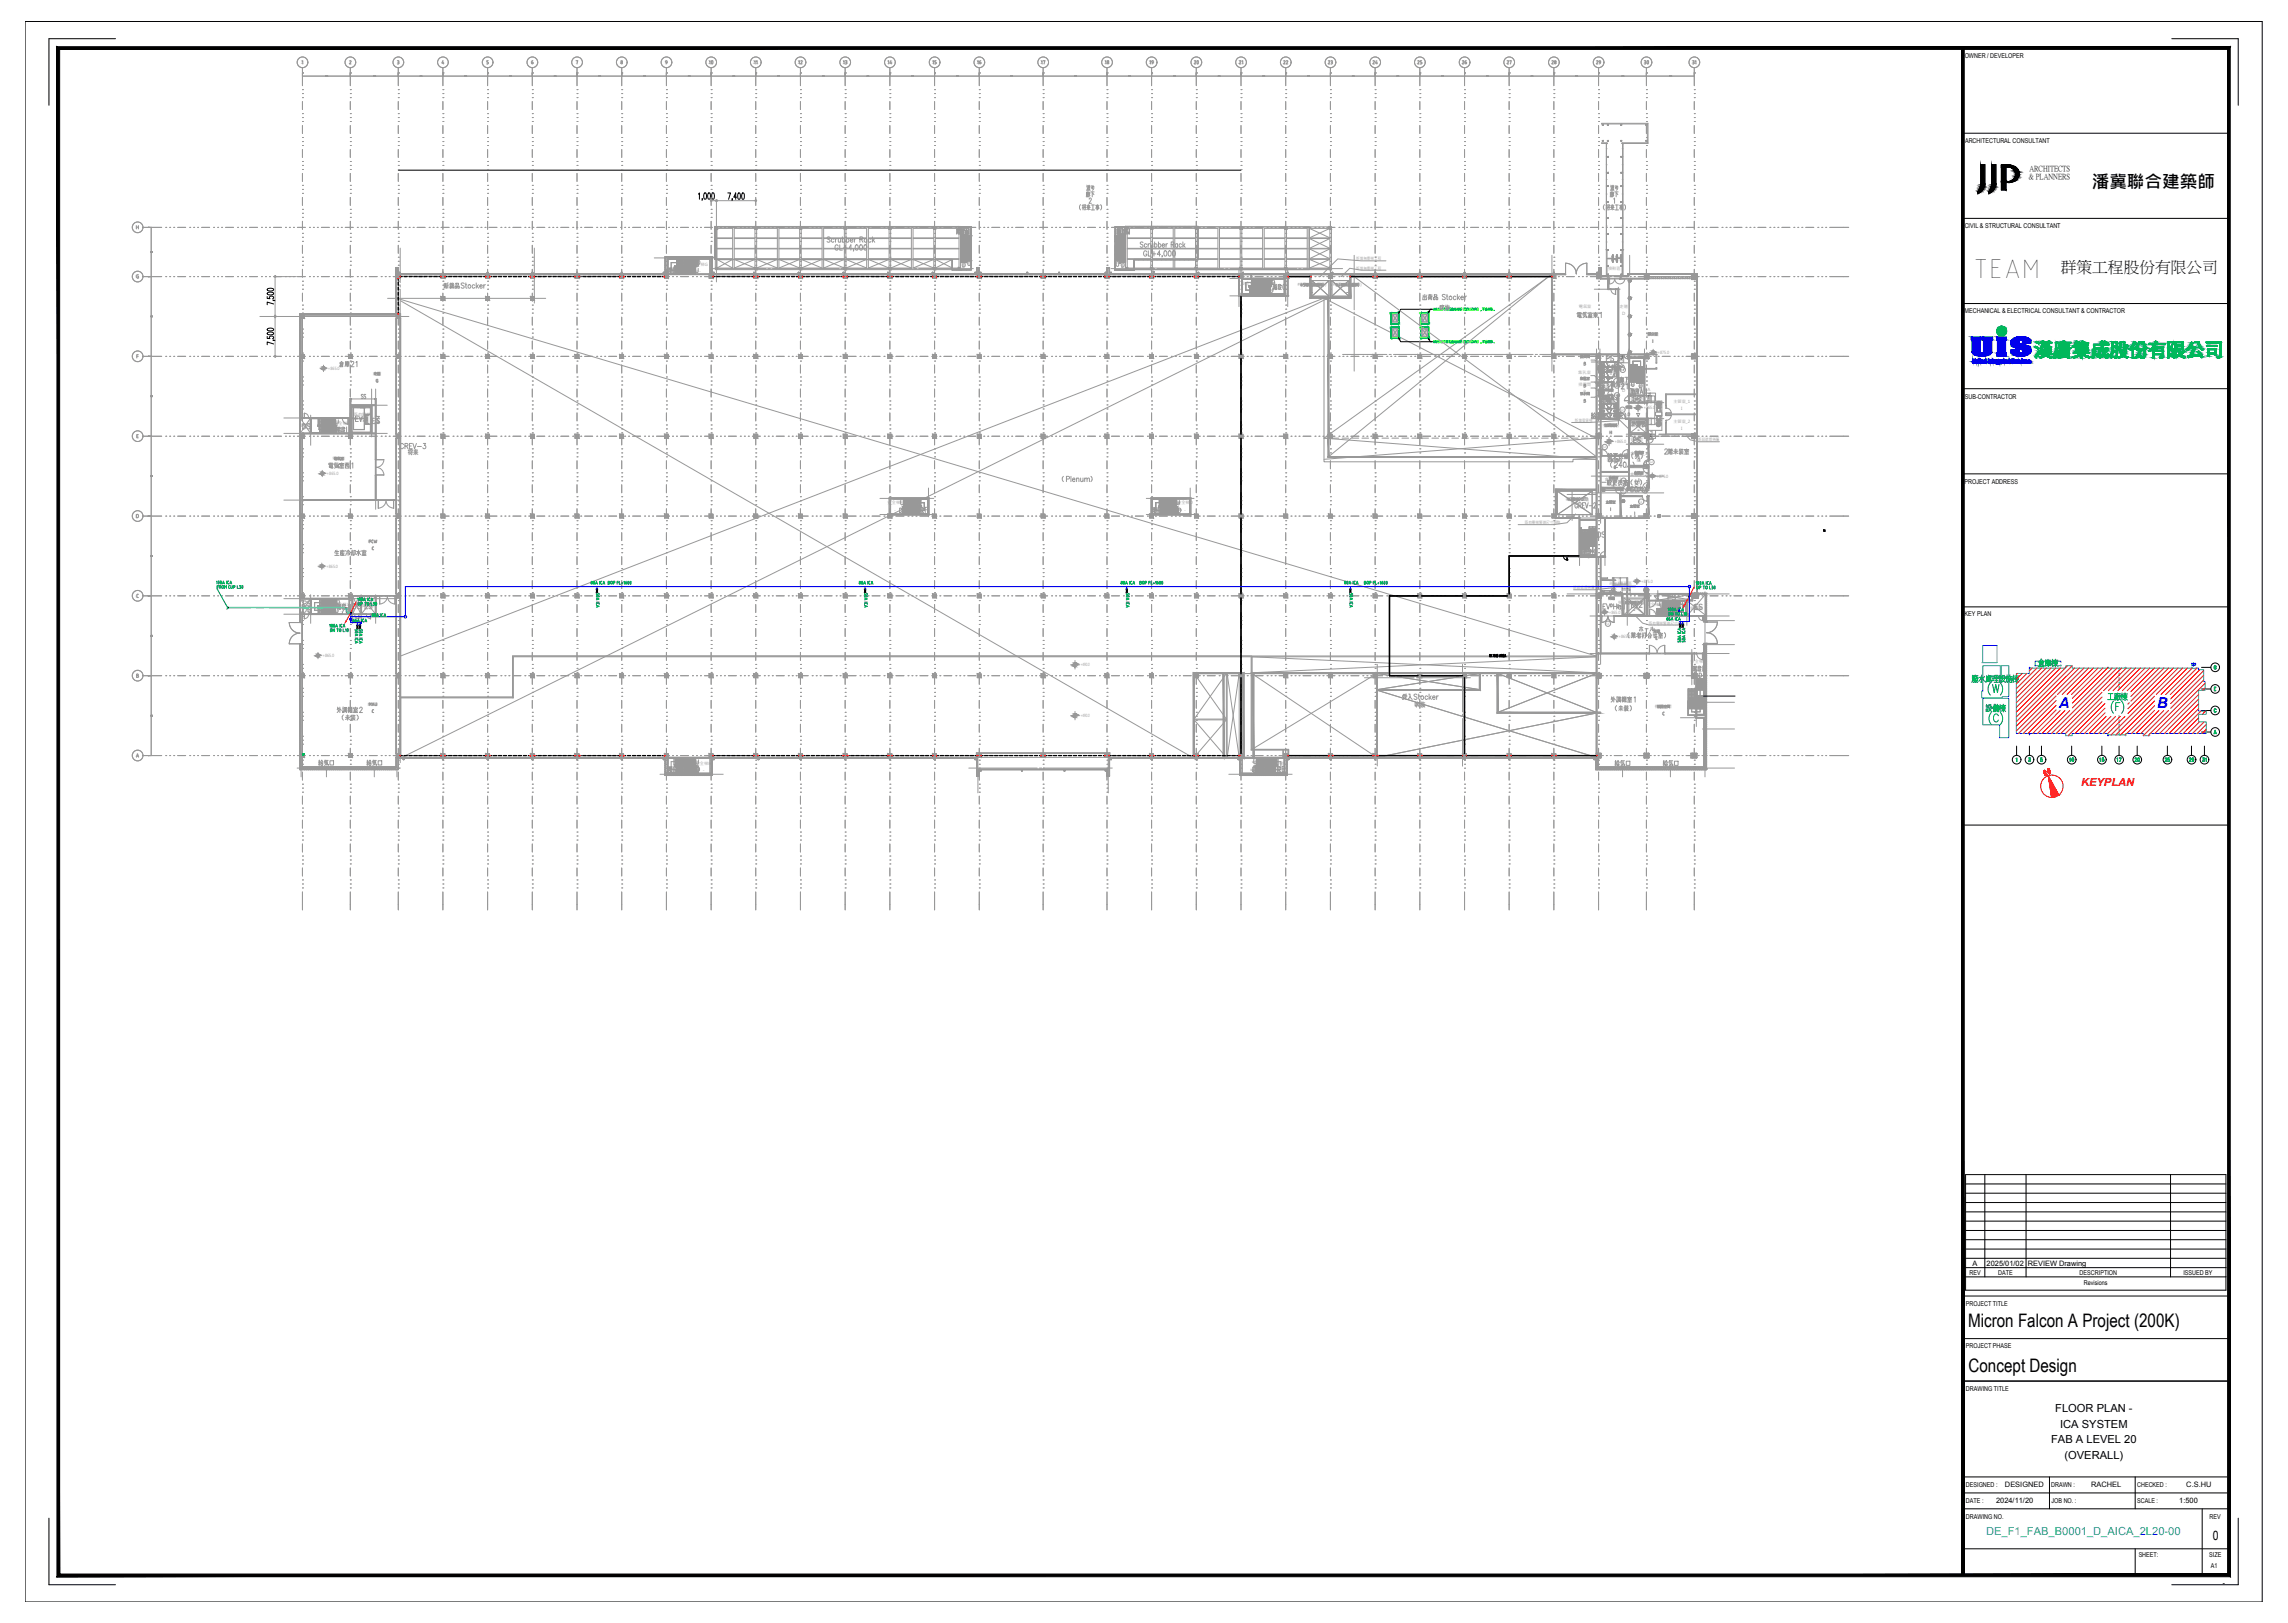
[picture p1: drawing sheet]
<svg xmlns="http://www.w3.org/2000/svg" width="860mm" height="610mm" viewBox="0 0 860 610" stroke-linecap="round" stroke-linejoin="round" font-family="sans-serif">
<defs><g id="words">
<text font-size="13.2" fill="#f00" x="762" y="252.6">倉庫棟</text>
<text font-size="11.9" fill="#009525" x="741.9" y="269.5">設備棟</text>
<text font-size="10.7" x="741.6" y="104.5">TEAM</text>
<text font-size="10.1" fill="#f00" x="789.5" y="265.3">工廠棟</text>
<g font-size="9.7" fill="#989898">
<text x="606.8" y="143.6" transform="rotate(-90 606.8 143.6)">女廁</text>
<text x="605.4" y="157">梯廳</text>
<text x="599" y="228.6">梯廳</text>
</g>
<text font-size="7.1" fill="#989898" x="138.3" y="142.5">走道</text>
<g font-size="7">
<text x="739.8" y="498.6">Micron Falcon A Project (200K)</text>
<text x="740" y="515.6">Concept Design</text>
</g>
<text font-size="6.6" x="786.3" y="70.6">潘冀聯合建築師</text>
<text font-size="6.6" fill="#009525" x="619.1" y="239.2">走道</text>
<text font-size="5.9" x="774.7" y="102.4">群策工程股份有限公司</text>
<text font-size="5.7" fill="#989898" x="601.1" y="153.1">男廁</text>
<g font-size="5.6" fill="#00f">
<text x="774" y="266">A</text>
<text x="810.9" y="266">B</text>
</g>
<g font-size="5.3" fill="#989898">
<text x="264.2" y="25.8">10</text>
<text x="447" y="25.8">20</text>
<text x="616.3" y="25.8">30</text>
<text x="604" y="75.1">廊下</text>
<text x="358.4" y="89.3">階段N</text>
<text x="418.7" y="89.3">階段M</text>
<text x="477.3" y="110.1">階段C</text>
<text x="540.1" y="117.8">吹抜</text>
<text x="591.6" y="120.6">電気室東1</text>
<text x="602.5" y="136.9">PS</text>
<text x="599" y="140.4">WC（将来）</text>
<text x="607.5" y="145">廊下</text>
<text x="608.2" y="147.5">21</text>
<text x="139" y="160.5">ES</text>
<text x="596.9" y="158.4">給湯室（将来）</text>
<text x="611.7" y="161.6">未実装</text>
<text x="612.8" y="167.6">ES</text>
<text x="149.2" y="170">CREV-3</text>
<text x="152" y="172.2">将来</text>
<text x="601.1" y="173.6">一般更衣室（男）</text>
<text x="342.9" y="194">階段F</text>
<text x="432.2" y="194">階段D</text>
<text x="599.4" y="203.2">DS</text>
<text x="593.7" y="209.5">階段K</text>
<text x="112.9" y="231.4">DS</text>
<text x="125.6" y="230.4">階段J</text>
<text x="636.1" y="230.4">ES</text>
<text x="610.7" y="240.9">（業者打合せ室）</text>
<text x="635.4" y="253.6">階段L</text>
<text x="125.6" y="269.2">外調機室2</text>
<text x="530.6" y="267.1">吹抜</text>
<text x="606.1" y="268.5">（未装）</text>
<text x="127.4" y="272">（未装）</text>
<text x="118.5" y="288.9">給気口</text>
<text x="136.9" y="288.9">給気口</text>
<text x="250.1" y="291.4">階段H</text>
<text x="477.3" y="291.4">階段E</text>
</g>
<g font-size="5.3" fill="#009525">
<text x="625.8" y="226.8">PS</text>
<text x="136.2" y="230">ES</text>
</g>
<text font-size="5.3" x="131.6" y="230">DS</text>
<text font-size="5.3" fill="#00f" x="627.6" y="229.3">階段B</text>
<g font-size="4.9" fill="#989898">
<text x="407.1" y="72.7">渡り</text>
<text x="604.3" y="72.7">渡り</text>
<text x="126.3" y="139">倉庫21</text>
<text x="598.7" y="146.4">WC（将来）</text>
<text x="611.7" y="149.2">階段A</text>
<text x="612.8" y="152">DS</text>
<text x="132.3" y="159.5">EV3</text>
<text x="112.5" y="162.3">DS</text>
<text x="624.4" y="171.8">2階未装室</text>
<text x="122.4" y="177.1">電気室西1</text>
<text x="604.3" y="176.7">（240人）</text>
<text x="600.8" y="183.4">一般更衣室（女）</text>
<text x="602.5" y="190.5">主管室</text>
<text x="124.5" y="209.9">生産冷却水室</text>
<text x="612.1" y="229.3">EV2</text>
<text x="614.9" y="238.5">ホ－ル</text>
<text x="604.3" y="264.9">外調機室1</text>
<text x="606.1" y="288.9">給気口</text>
<text x="624.1" y="288.9">給気口</text>
</g>
<g font-size="4.9" fill="#f00">
<text x="250.1" y="103.7">階段G</text>
<text x="112.9" y="229">PS</text>
</g>
<text font-size="4.9" x="831.8" y="578.8">0</text>
<g font-size="4.4" fill="#989898">
<text x="319.3" y="25.4" transform="rotate(-90 319.3 25.4)">13</text>
<text x="336.2" y="25.4" transform="rotate(-90 336.2 25.4)">14</text>
<text x="349.2" y="25.4">15</text>
<text x="366.2" y="25.4">16</text>
<text x="390.2" y="25.4">17</text>
<text x="417.7" y="25.4" transform="rotate(-90 417.7 25.4)">18</text>
<text x="468.1" y="25.4" transform="rotate(-90 468.1 25.4)">21</text>
<text x="481.2" y="25.4">22</text>
<text x="498.1" y="25.4">23</text>
<text x="514.7" y="25.4">24</text>
<text x="531.6" y="25.4">25</text>
<text x="548.6" y="25.4">26</text>
<text x="569" y="25.4" transform="rotate(-90 569 25.4)">27</text>
<text x="582.1" y="25.4">28</text>
<text x="602.5" y="25.4" transform="rotate(-90 602.5 25.4)">29</text>
<text x="635" y="25.4">31</text>
<text x="134.4" y="151">SS</text>
<text x="611.4" y="191.9">主管室</text>
<text x="604.7" y="224">SS</text>
</g>
<g font-size="4.4">
<text x="780.3" y="287.5" transform="rotate(-90 780.3 287.5)">10</text>
<text x="791.6" y="287.5" transform="rotate(-90 791.6 287.5)">15</text>
<text x="794.5" y="287.5">17</text>
<text x="801.2" y="287.5">20</text>
<text x="812.4" y="287.5">25</text>
<text x="821.6" y="287.5">29</text>
<text x="826.6" y="287.5">31</text>
</g>
<text font-size="4.2" fill="#f00" x="782.3" y="295.4">KEYPLAN</text>
<g font-size="4.2">
<text x="772.6" y="530.5">FLOOR PLAN -</text>
<text x="774.4" y="536.5">ICA SYSTEM</text>
<text x="771" y="542.5">FAB A LEVEL 20</text>
<text x="776" y="548.5">(OVERALL)</text>
</g>
<text font-size="4.2" fill="#007fff" x="746.6" y="576.8">DE_F1_FAB_B0001_D_AICA_2L20-00</text>
<g font-size="4" fill="#989898">
<text x="285.4" y="25.4" transform="rotate(-90 285.4 25.4)">11</text>
<text x="302.3" y="25.4" transform="rotate(-90 302.3 25.4)">12</text>
<text x="434.3" y="25.4" transform="rotate(-90 434.3 25.4)">19</text>
<text x="137.6" y="205.3">PCW</text>
<text x="137.6" y="266.3">MAU</text>
</g>
<text font-size="3.5" x="835.6" y="596">-</text>
<g font-size="2.9">
<text x="762.9" y="64.4">ARCHITECTS</text>
<text x="762.7" y="67.3">&amp; PLANNERS</text>
</g>
<g font-size="2.8">
<text x="741.4" y="475.8">A</text>
<text x="746.8" y="475.8">2025/01/02</text>
<text x="762.2" y="475.6">REVIEW Drawing</text>
<text x="753.7" y="558.9">DESIGNED</text>
<text x="786" y="558.9">RACHEL</text>
<text x="821.8" y="558.9">C.S.HU</text>
<text x="750.3" y="564.7">2024/11/20</text>
<text x="819.2" y="564.8">1:500</text>
</g>
<g font-size="2.6" fill="#989898">
<text x="491.8" y="111.1">-</text>
<text x="504.8" y="111.1">-</text>
<text x="614.5" y="163">-</text>
<text x="591.6" y="191.6">-</text>
<text x="612.8" y="230.7">-</text>
</g>
<g font-size="2.5">
<text x="738.5" y="21.9">OWNER / DEVELOPER</text>
<text x="738.7" y="53.6">ARCHITECTURAL CONSULTANT</text>
<text x="738.5" y="85.6">CIVIL &amp; STRUCTURAL CONSULTANT</text>
<text x="738.5" y="117.8">MECHANICAL &amp; ELECTRICAL CONSULTANT &amp; CONTRACTOR</text>
<text x="738.6" y="149.9">SUB-CONTRACTOR</text>
<text x="738.5" y="182">PROJECT ADDRESS</text>
<text x="738.5" y="231.6">KEY PLAN</text>
<text x="740.3" y="479.1">REV</text>
<text x="751.1" y="479.1">DATE</text>
<text x="781.8" y="479.1">DESCRIPTION</text>
<text x="820.7" y="479.1">ISSUED BY</text>
<text x="783.3" y="483">Revisions</text>
<text x="739" y="490.7">PROJECT TITLE</text>
<text x="739" y="506.7">PROJECT PHASE</text>
<text x="739" y="522.6">DRAWING TITLE</text>
<text x="739" y="559">DESIGNED :</text>
<text x="771" y="559">DRAWN :</text>
<text x="803.3" y="559">CHECKED :</text>
<text x="739" y="564.9">DATE :</text>
<text x="771.2" y="564.9">JOB NO. :</text>
<text x="803.3" y="564.9">SCALE :</text>
<text x="739" y="570.7">DRAWING NO.</text>
<text x="830.6" y="570.7">REV</text>
<text x="803.9" y="585.2">SHEET:</text>
<text x="830.5" y="585.2">SIZE</text>
<text x="831.1" y="589.1">A1</text>
</g>
<g font-size="1.9" fill="#989898">
<text x="113.1" y="24.1">1</text>
<text x="131.2" y="24.1">2</text>
<text x="149.2" y="24.1">3</text>
<text x="166" y="24.1">4</text>
<text x="182.8" y="24.1">5</text>
<text x="199.5" y="24.1">6</text>
<text x="216.4" y="24.1">7</text>
<text x="233.2" y="24.1">8</text>
<text x="250" y="24.1">9</text>
<text x="266.2" y="24.1">10</text>
<text x="283" y="24.1">11</text>
<text x="299.8" y="24.1">12</text>
<text x="316.6" y="24.1">13</text>
<text x="333.4" y="24.1">14</text>
<text x="350.3" y="24.1">15</text>
<text x="367" y="24.1">16</text>
<text x="391" y="24.1">17</text>
<text x="415" y="24.1">18</text>
<text x="431.8" y="24.1">19</text>
<text x="448.6" y="24.1">20</text>
<text x="465.4" y="24.1">21</text>
<text x="482.2" y="24.1">22</text>
<text x="499.1" y="24.1">23</text>
<text x="515.8" y="24.1">24</text>
<text x="532.6" y="24.1">25</text>
<text x="549.4" y="24.1">26</text>
<text x="566.2" y="24.1">27</text>
<text x="583" y="24.1">28</text>
<text x="599.8" y="24.1">29</text>
<text x="617.8" y="24.1">30</text>
<text x="635.8" y="24.1">31</text>
<text x="51" y="86.1">H</text>
<text x="51" y="104.6">G</text>
<text x="51.2" y="134.6">F</text>
<text x="51.2" y="164.7">E</text>
<text x="51" y="194.6">D</text>
<text x="51.1" y="224.6">C</text>
<text x="51.1" y="254.7">B</text>
<text x="51" y="284.6">A</text>
</g>
<g font-size="1.6" fill="#989898">
<text x="260.2" y="99.9">安全梯G</text>
<text x="509.8" y="101.4">新增無塵梯工程</text>
<text x="509.8" y="97.9">新增無塵梯工程</text>
<text x="604.5" y="101.3">換鞋區</text>
<text x="262.8" y="102.5">-</text>
<text x="466.7" y="107.3">安全梯C</text>
<text x="487.8" y="107.6">#5電梯(無塵梯)</text>
<text x="501" y="107.6">#4電梯(無塵梯)</text>
<text x="469.2" y="109.9">-</text>
<text x="492.8" y="110.3">-</text>
<text x="506.1" y="110.3">-</text>
<text x="593.5" y="115.7">電氣室</text>
<text x="595.4" y="118.3">C</text>
<text x="608.8" y="115.7">走道</text>
<text x="609.8" y="118.3">D</text>
<text x="618.9" y="126.1">辦公室</text>
<text x="621.1" y="128.8">I</text>
<text x="604" y="135.4">PS</text>
<text x="623" y="133">+875.0</text>
<text x="123.3" y="139">+865.0</text>
<text x="140.2" y="141">走道</text>
<text x="141.1" y="143.7">G</text>
<text x="593.3" y="140.4">集乳室</text>
<text x="595.2" y="143.1">B</text>
<text x="604" y="138.4">女廁</text>
<text x="605.1" y="141">B</text>
<text x="593.4" y="145.1">掃具間</text>
<text x="595.3" y="147.8">B</text>
<text x="608.9" y="144.6">梯廳</text>
<text x="609.8" y="147.3">D</text>
<text x="614.5" y="147">安全梯A</text>
<text x="617.1" y="149.7">-</text>
<text x="604.1" y="151.3">男廁</text>
<text x="605.2" y="154">B</text>
<text x="612.9" y="150.6">管道間</text>
<text x="617.8" y="153.8">+865.0</text>
<text x="629" y="151.5">主管室_1</text>
<text x="632" y="154.1">I</text>
<text x="112.4" y="160.6">管道間</text>
<text x="125.7" y="159.7">安全梯I</text>
<text x="133" y="156.4">既有電梯</text>
<text x="135.8" y="159.1">-</text>
<text x="592" y="158.6">新增客貨梯</text>
<text x="602.3" y="160.4">空調機房</text>
<text x="613.4" y="159.4">#1電梯</text>
<text x="629" y="158.9">主管室_2</text>
<text x="632" y="161.6">I</text>
<text x="128" y="162.3">-</text>
<text x="604.9" y="163.1">H</text>
<text x="606.9" y="166.5">+865.0</text>
<text x="612.9" y="165.6">管道間</text>
<text x="615" y="165.9">ES</text>
<text x="615.6" y="162.1">-</text>
<text x="638.3" y="165.8">新設遮煙捲簾</text>
<text x="125" y="173">電氣室</text>
<text x="604.1" y="173.6">OA(IDF)</text>
<text x="612.9" y="170.9">會議室_1</text>
<text x="615.3" y="173.6">M</text>
<text x="122.8" y="178.5">+865.0</text>
<text x="126.9" y="175.6">C</text>
<text x="606.5" y="176.2">C</text>
<text x="612.8" y="179.1">會議室_2</text>
<text x="622.7" y="179.5">+875.0</text>
<text x="603.3" y="180.6">會議室_3</text>
<text x="605.7" y="183.3">M</text>
<text x="615.2" y="181.8">M</text>
<text x="333.7" y="189.6">安全梯F</text>
<text x="442.5" y="189.6">安全梯D</text>
<text x="588.5" y="188.2">#3電梯(10T)</text>
<text x="592.6" y="190.9">-</text>
<text x="336.1" y="192.3">-</text>
<text x="573.2" y="197">既有電梯豎道尺寸調整</text>
<text x="138.4" y="204.1">PCW</text>
<text x="139.7" y="206.7">C</text>
<text x="594.4" y="207.8">安全梯K</text>
<text x="122.6" y="213.4">+865.0</text>
<text x="596.9" y="210.6">-</text>
<text x="591.4" y="221.5">新設遮煙捲簾</text>
<text x="604.9" y="219.9">茶水/事務區</text>
<text x="616.9" y="219">+875.0</text>
<text x="125.6" y="227.6">安全梯J</text>
<text x="131.7" y="228">管道間管道間</text>
<text x="608.3" y="227">梯廳</text>
<text x="612.4" y="227.1">#2電梯</text>
<text x="618.9" y="227.9">安全梯B</text>
<text x="627.3" y="225">管道間</text>
<text x="112.4" y="228.5">管道間</text>
<text x="128" y="230.3">-</text>
<text x="604.8" y="230.7">+865.0</text>
<text x="609.2" y="229.6">D</text>
<text x="614.7" y="229.8">-</text>
<text x="621.4" y="230.6">-</text>
<text x="635.4" y="229.1">管道間</text>
<text x="637.4" y="228.8">ES</text>
<text x="608.4" y="239.8">+865.0</text>
<text x="619.8" y="234.7">既有電梯豎道尺寸調整</text>
<text x="621.1" y="237.8">走道</text>
<text x="622.3" y="240.4">E</text>
<text x="121.2" y="247">+865.0</text>
<text x="406.2" y="250.4">+490.0</text>
<text x="635.5" y="249.3">安全梯L</text>
<text x="637.9" y="252">-</text>
<text x="138.3" y="265.2">MAU</text>
<text x="139.7" y="267.8">C</text>
<text x="406.2" y="269.5">+490.0</text>
<text x="622.1" y="266.1">機房空間</text>
<text x="624.8" y="268.8">C</text>
<text x="261.5" y="287.4">安全梯H</text>
<text x="477.7" y="287.4">安全梯E</text>
<text x="480.2" y="290.1">-</text>
</g>
<g font-size="1.1" fill="#989898">
<text x="261.8" y="99">DN</text>
<text x="361.4" y="99.9">DN</text>
<text x="363.4" y="99.3">UP</text>
<text x="419.2" y="99.3">UP</text>
<text x="421.1" y="99.9">DN</text>
<text x="261.4" y="102.1">UP</text>
<text x="477.9" y="106.6">DN</text>
<text x="477.5" y="109.5">UP</text>
<text x="609.2" y="139.4">D1</text>
<text x="603" y="145.4">D1</text>
<text x="607" y="145.3">D1</text>
<text x="607" y="149">D1</text>
<text x="612.9" y="144.9">DN</text>
<text x="613.1" y="144.9">UP</text>
<text x="615.9" y="145.5">DN</text>
<text x="615.9" y="145.4">UP</text>
<text x="609.2" y="154.4">S2</text>
<text x="126.6" y="158.9">UP</text>
<text x="126.6" y="161.8">DN</text>
<text x="602.6" y="168.4">S2</text>
<text x="620.1" y="174.1">G2</text>
<text x="609.5" y="181.1">G2</text>
<text x="609.5" y="185">S1</text>
<text x="617.7" y="184.7">G2</text>
<text x="346.1" y="189.3">DN</text>
<text x="442.3" y="189.3">UP</text>
<text x="616.2" y="188.9">S1</text>
<text x="345.6" y="192.2">UP</text>
<text x="442.8" y="192.2">DN</text>
<text x="126.6" y="226.9">DN</text>
<text x="623" y="227.6">DN</text>
<text x="623.3" y="227.6">UP</text>
<text x="126.3" y="229.9">UP</text>
<text x="622.4" y="230.5">DN</text>
<text x="622.7" y="230.4">UP</text>
<text x="603.7" y="234.9">S3</text>
<text x="638.2" y="254.5">DN</text>
<text x="261.5" y="286.7">UP</text>
<text x="470.7" y="286.7">UP</text>
<text x="261.8" y="289.7">DN</text>
<text x="470.1" y="289.6">DN</text>
</g>
<g font-size=".5">
<text x="610.1" y="136.3" transform="rotate(-90 610.1 136.3)">SLOPE 1:15</text>
<text x="620" y="150.7" transform="rotate(-90 620 150.7)">SLOPE 1:15</text>
<text x="620.8" y="164.7" transform="rotate(-90 620.8 164.7)">SLOPE 1:15</text>
<text x="609.8" y="221.5">SLOPE 1:15</text>
</g>
<g font-size=".5" fill="#989898">
<text x="620.3" y="151.4" transform="rotate(-90 620.3 151.4)">SLOPE 1:12</text>
<text x="620.3" y="151.9">UP</text>
<text x="620.3" y="159.8" transform="rotate(-90 620.3 159.8)">SLOPE 1:12</text>
<text x="620.3" y="156.9">UP</text>
<text x="608.7" y="219.7" transform="rotate(-90 608.7 219.7)">SLOPE 1:12</text>
<text x="608.7" y="220.2">UP</text>
</g>
</g></defs>
<g fill="none" stroke="#989898" stroke-width=".38">
<path d="M113.6 23.1l.2-.3v1.3M113.7 33.7h.1M113.7 35.2h.1M113.7 36.7h.1M113.7 27.4h.1M113.7 25.4v6.8M113.7 38.2v3M113.7 28.6h8.8M122.6 28.6h.1M122.7 28.5v.1M122.7 28.6h.1M122.8 28.5v.1"/>
<path d="M122.8 28.6h.1M122.8 28.6h17.8M131.7 33.7h.1M131.7 35.2h.1M131.7 36.7h.1M131.7 27.4h.1M131.7 25.4v6.8M131.7 38.2v3M131.7 22.8l.3 .3-.6 1h.5M131.7 22.8l-.3 .2M140.6 28.6h.1M140.7 28.6h.1"/>
<path d="M140.7 28.5v.1M140.8 28.5v.1M140.8 28.6h.1M140.9 28.6h17M149.4 22.8l.5 .1-.2 .5M149.5 23.4h.2M149.7 23.4l.3 .2M149.7 33.7h.1M149.7 35.2h.1M149.7 36.7h.1M149.7 27.4h.1M149.7 25.4v6.8"/>
<path d="M149.7 38.2v3M149.9 23.7v.1M150 23.8l-.6 .3M158 28.6h.1M158 28.5l.1 .1M158.1 28.6h.1M158.1 28.5v.1M158.2 28.6h.1M158.2 28.5v.1M158.3 28.6h16.4M166.4 22.8l-.3 1h.8M166.5 33.7h.1"/>
<path d="M166.5 35.2h.1M166.5 36.7h.1M166.5 27.4h.1M166.5 25.4v6.8M166.5 38.2v3M166.7 23.5v.6M174.8 28.6h.1M174.8 28.5l.1 .1M174.9 28.6h.1M174.9 28.5v.1M175 28.5v.1M175 28.6h.1"/>
<path d="M175.1 28.6h16.4M183 24.1h.3M183.3 33.7h.1M183.3 35.2h.1M183.3 36.7h.1M183.3 27.4h.1M183.3 25.4v6.8M183.3 38.2v3M183.3 23.4l.3 .2M183.5 22.8h-.5v.6h.3M183.5 23.7v.1M183.6 23.8l-.3 .2"/>
<path d="M191.5 28.6h.1M191.6 28.6h.1M191.6 28.5l.1 .1M191.7 28.6h.1M191.7 28.5v.1M191.8 28.5v.1M191.8 28.6h.1M191.8 28.6h16.6M200.1 33.7h.1M200.1 35.2h.1M200.1 36.7h.1M200.1 27.4h.1"/>
<path d="M200.1 23.4h-.3l.1 .5 .4 .1 .1-.3M200.1 25.4v6.8M200.1 38.2v3M200.1 23.4l.3 .2M200.3 22.8l-.5 .5M208.4 28.6h.1M208.4 28.5l.1 .1M208.5 28.6h.1M208.5 28.5v.1M208.6 28.5v.1M208.6 28.6h.1M208.6 28.6h16.6"/>
<path d="M216.6 22.9l.6-.1-.3 1.3M216.9 33.7h.1M216.9 35.2h.1M216.9 36.7h.1M216.9 27.4h.1M216.9 25.4v6.8M216.9 38.2v3M225.2 28.6h.1M225.2 28.5v.1M225.3 28.6h.1M225.3 28.5v.1M225.4 28.5v.1"/>
<path d="M225.4 28.6h.1M225.5 28.6h16.5M233.4 23.7l.3 .3 .3-.3M233.5 23.6l.2-.2 .3 .2M233.7 33.7h.1M233.7 35.2h.1M233.7 36.7h.1M233.7 27.4h.1M233.7 25.4v6.8M233.7 38.2v3M242 28.6h.1M242 28.5v.1"/>
<path d="M242.1 28.6h.1M242.1 28.5v.1M242.2 28.6h.1M242.2 28.5h.1M242.3 28.6h16.4M250.3 22.9h.4l.1 .6-.5-.2zM250.5 33.7h.1M250.5 35.2h.1M250.5 36.7h.1M250.5 27.4h.1M250.5 25.4v6.8M250.5 38.2v3"/>
<path d="M250.8 23.5l-.4 .5M258.8 28.6h.1M258.9 28.5v.1M258.9 28.6h.1M259 28.6h.1M259 28.5v.1M267.3 33.7h.1M267.3 35.2h.1M267.3 36.7h.1M267.3 27.4v4.8M267.3 38.2v3M275.5 28.6h-16.4"/>
<path d="M275.6 28.6h.1M275.7 28.5v.1M275.7 28.6h.1M275.8 28.5v.1M275.8 28.6h.1M275.9 28.5v.1M275.9 28.6h16.4M284.1 33.7h.1M284.1 35.2h.1M284.1 36.7h.1M284.1 27.4h.1M284.1 25.4v6.8"/>
<path d="M284.1 38.2v3M292.4 28.6h.1M292.4 28.5l.1 .1M292.5 28.6h.1M292.5 28.5v.1M292.6 28.5v.1M292.6 28.6h.1M292.7 28.6h16.4M300.9 33.7h.1M300.9 35.2h.1M300.9 36.7h.1M300.9 27.4h.1"/>
<path d="M300.9 25.4v6.8M300.9 38.2v3M309.2 28.6h.1M309.2 28.5l.1 .1M309.3 28.6h.1M309.3 28.5v.1M309.4 28.5v.1M309.4 28.6h.1M309.4 28.6h16.6M309.5 28.5v.1M317.7 33.7h.1M317.7 35.2h.1"/>
<path d="M317.7 36.7h.1M317.7 27.4h.1M317.7 25.4v6.8M317.7 38.2v3M326 28.6h.1M326 28.5l.1 .1M326.1 28.6h.1M326.1 28.5v.1M326.2 28.6h.1M326.2 28.5v.1M334.5 33.7h.1M334.5 35.2h.1"/>
<path d="M334.5 36.7h.1M334.5 27.4h.1M334.5 25.4v6.8M334.5 38.2v3M342.8 28.6h-16.5M342.8 28.6h.1M342.8 28.5l.1 .1M342.9 28.6h.1M342.9 28.5v.1M343 28.6h.1M343 28.5v.1M343.1 28.6h16.5"/>
<path d="M343.1 28.5v.1M351.3 33.7h.1M351.3 35.2h.1M351.3 36.7h.1M351.3 27.4h.1M351.3 25.4v6.8M351.3 38.2v3M359.6 28.6h.1M359.6 28.5v.1M359.7 28.6h.1M359.7 28.5v.1M359.8 28.6h.1"/>
<path d="M359.8 28.5v.1M359.9 28.6h20.1M368.1 33.7h.1M368.1 35.2h.1M368.1 36.7h.1M368.1 27.4h.1M368.1 25.4v6.8M368.1 38.2v3M380 28.6h.1M380.1 28.6h.1M380.1 28.5v.1M380.2 28.5v.1"/>
<path d="M380.2 28.6h.1M392.1 33.7h.1M392.1 35.2h.1M392.1 36.7h.1M392.1 27.4h.1M392.1 25.4v6.8M392.1 38.2v3M404 28.6h-23.7M404 28.6h.1M404.1 28.6h.1M404.1 28.5v.1M404.2 28.6h.1"/>
<path d="M404.2 28.5v.1M416.1 33.7h.1M416.1 35.2h.1M416.1 36.7h.1M416.1 27.4h.1M416.1 25.4v6.8M416.1 38.2v3M424.3 28.6h-20M424.4 28.6h.1M424.5 28.5v.1M424.5 28.6h.1M424.6 28.6h.1"/>
<path d="M424.6 28.5h.1M424.7 28.6h16.4M432.9 33.7h.1M432.9 35.2h.1M432.9 36.7h.1M432.9 27.4h.1M432.9 25.4v6.8M432.9 38.2v3M441.2 28.6h.1M441.2 28.5l.1 .1M441.3 28.6h.1M441.3 28.5v.1"/>
<path d="M441.4 28.5v.1M441.4 28.6h.1M449.7 33.7h.1M449.7 35.2h.1M449.7 36.7h.1M449.7 27.4v4.8M449.7 38.2v3M457.9 28.6h-16.4M458 28.6h.1M458 28.5l.1 .1M458.1 28.6h.1M458.1 28.5v.1"/>
<path d="M458.2 28.5v.1M458.2 28.6h.1M458.3 28.6h16.5M466.5 33.7h.1M466.5 35.2h.1M466.5 36.7h.1M466.5 27.4h.1M466.5 25.4v6.8M466.5 38.2v3M474.8 28.6h.1M474.8 28.5v.1M474.9 28.6h.1"/>
<path d="M474.9 28.5v.1M475 28.5v.1M475.1 28.6h.1M475.1 28.6h16.5M475.1 28.5v.1M483.3 33.7h.1M483.3 35.2h.1M483.3 36.7h.1M483.3 27.4h.1M483.3 25.4v6.8M483.3 38.2v3M491.6 28.6h.1"/>
<path d="M491.6 28.5l.1 .1M491.7 28.5v.1M491.7 28.6h.1M491.8 28.6h.1M491.8 28.5v.1M500.1 33.7h.1M500.1 35.2h.1M500.1 36.7h.1M500.1 27.4h.1M500.1 25.4v6.8M500.1 38.2v3M508.4 28.6h-16.5"/>
<path d="M508.4 28.6h.1M508.5 28.5v.1M508.5 28.6h.1M508.6 28.6h.1M508.6 28.5v.1M516.9 33.7h.1M516.9 35.2h.1M516.9 36.7h.1M516.9 27.4h.1M516.9 25.4v6.8M516.9 38.2v3M525.1 28.6h-16.4"/>
<path d="M525.2 28.6h.1M525.3 28.5v.1M525.3 28.6h.1M525.4 28.5v.1M525.4 28.6h.1M525.5 28.5v.1M525.5 28.6h16.4M533.7 33.7h.1M533.7 35.2h.1M533.7 36.7h.1M533.7 27.4h.1M533.7 25.4v6.8"/>
<path d="M533.7 38.2v3M542 28.6h.1M542.1 28.5v.1M542.1 28.6h.1M542.2 28.5v.1M542.2 28.6h.1M542.3 28.6h16.4M550.5 33.7h.1M550.5 35.2h.1M550.5 36.7h.1M550.5 27.4h.1M550.5 25.4v6.8"/>
<path d="M550.5 38.2v3M558.8 28.6h.1M558.8 28.5l.1 .1M558.9 28.6h.1M558.9 28.5v.1M559 28.6h.1M559 28.5v.1M559.1 28.6h16.4M567.3 33.7h.1M567.3 35.2h.1M567.3 36.7h.1M567.3 27.4h.1"/>
<path d="M567.3 25.4v6.8M567.3 38.2v3M575.6 28.6h.1M575.6 28.5l.1 .1M575.7 28.6h.1M575.7 28.5v.1M575.8 28.5v.1M575.8 28.6h.1M575.9 28.5v.1M575.9 28.6h16.5M584.1 33.7h.1M584.1 35.2h.1"/>
<path d="M584.1 36.7h.1M584.1 27.4h.1M584.1 25.4v6.8M584.1 38.2v3M592.4 28.6h.1M592.4 28.5l.1 .1M592.5 28.6h.1M592.5 28.5v.1M592.6 28.5v.1M592.7 28.6h.1M592.7 28.6h17.1M600.9 33.7h.1"/>
<path d="M600.9 35.2h.1M600.9 36.7h.1M600.9 27.4h.1M600.9 25.4v6.8M600.9 38.2v3M609.8 28.6h.1M609.9 28.5v.1M609.9 28.6h.1M610 28.6h.1M610 28.5v.1M610.1 28.6h.1M610.1 28.6h17.7"/>
<path d="M610.1 28.5v.1M618.9 33.7h.1M618.9 35.2h.1M618.9 36.7h.1M618.9 27.4v4.8M618.9 38.2v3M627.8 28.6h.1M627.9 28.6h.1M627.9 28.5v.1M628 28.5v.1M628 28.6h.1M628.1 28.6h8.8"/>
<path d="M636.9 33.7h.1M636.9 35.2h.1M636.9 36.7h.1M636.9 27.4h.1M636.9 25.4v6.8M636.9 38.2v3M113.7 42.7h.1M113.7 44.2h.1M113.7 45.7h.1M113.7 51.7h.1M113.7 53.2h.1M113.7 54.7h.1"/>
<path d="M113.7 47.2v3M113.7 56.2v3M131.7 42.7h.1M131.7 44.2h.1M131.7 45.7h.1M131.7 51.7h.1M131.7 53.2h.1M131.7 54.7h.1M131.7 47.2v3M131.7 56.2v3M149.7 42.7h.1M149.7 44.2h.1"/>
<path d="M149.7 45.7h.1M149.7 51.7h.1M149.7 53.2h.1M149.7 54.7h.1M149.7 47.2v3M149.7 56.2v3M166.5 42.7h.1M166.5 44.2h.1M166.5 45.7h.1M166.5 51.7h.1M166.5 53.2h.1M166.5 54.7h.1"/>
<path d="M166.5 47.2v3M166.5 56.2v3M183.3 42.7h.1M183.3 44.2h.1M183.3 45.7h.1M183.3 51.7h.1M183.3 53.2h.1M183.3 54.7h.1M183.3 47.2v3M183.3 56.2v3M200.1 42.7h.1M200.1 44.2h.1"/>
<path d="M200.1 45.7h.1M200.1 51.7h.1M200.1 53.2h.1M200.1 54.7h.1M200.1 47.2v3M200.1 56.2v3M216.9 42.7h.1M216.9 44.2h.1M216.9 45.7h.1M216.9 51.7h.1M216.9 53.2h.1M216.9 54.7h.1"/>
<path d="M216.9 47.2v3M216.9 56.2v3M233.7 42.7h.1M233.7 44.2h.1M233.7 45.7h.1M233.7 51.7h.1M233.7 53.2h.1M233.7 54.7h.1M233.7 47.2v3M233.7 56.2v3M250.5 42.7h.1M250.5 44.2h.1"/>
<path d="M250.5 45.7h.1M250.5 51.7h.1M250.5 53.2h.1M250.5 54.7h.1M250.5 47.2v3M250.5 56.2v3M267.3 42.7h.1M267.3 44.2h.1M267.3 45.7h.1M267.3 51.7h.1M267.3 53.2h.1M267.3 54.7h.1"/>
<path d="M267.3 47.2v3M267.3 56.2v3M284.1 42.7h.1M284.1 44.2h.1M284.1 45.7h.1M284.1 51.7h.1M284.1 53.2h.1M284.1 54.7h.1M284.1 47.2v3M284.1 56.2v3M300.9 42.7h.1M300.9 44.2h.1"/>
<path d="M300.9 45.7h.1M300.9 51.7h.1M300.9 53.2h.1M300.9 54.7h.1M300.9 47.2v3M300.9 56.2v3M317.7 42.7h.1M317.7 44.2h.1M317.7 45.7h.1M317.7 51.7h.1M317.7 53.2h.1M317.7 54.7h.1"/>
<path d="M317.7 47.2v3M317.7 56.2v3M334.5 42.7h.1M334.5 44.2h.1M334.5 45.7h.1M334.5 51.7h.1M334.5 53.2h.1M334.5 54.7h.1M334.5 47.2v3M334.5 56.2v3M351.3 42.7h.1M351.3 44.2h.1"/>
<path d="M351.3 45.7h.1M351.3 51.7h.1M351.3 53.2h.1M351.3 54.7h.1M351.3 47.2v3M351.3 56.2v3M368.1 42.7h.1M368.1 44.2h.1M368.1 45.7h.1M368.1 51.7h.1M368.1 53.2h.1M368.1 54.7h.1"/>
<path d="M368.1 47.2v3M368.1 56.2v3M392.1 42.7h.1M392.1 44.2h.1M392.1 45.7h.1M392.1 51.7h.1M392.1 53.2h.1M392.1 54.7h.1M392.1 47.2v3M392.1 56.2v3M416.1 42.7h.1M416.1 44.2h.1"/>
<path d="M416.1 45.7h.1M416.1 51.7h.1M416.1 53.2h.1M416.1 54.7h.1M416.1 47.2v3M416.1 56.2v3M432.9 42.7h.1M432.9 44.2h.1M432.9 45.7h.1M432.9 51.7h.1M432.9 53.2h.1M432.9 54.7h.1"/>
<path d="M432.9 47.2v3M432.9 56.2v3M449.7 42.7h.1M449.7 44.2h.1M449.7 45.7h.1M449.7 51.7h.1M449.7 53.2h.1M449.7 54.7h.1M449.7 47.2v3M449.7 56.2v3M466.5 42.7h.1M466.5 44.2h.1"/>
<path d="M466.5 45.7h.1M466.5 51.7h.1M466.5 53.2h.1M466.5 54.7h.1M466.5 47.2v3M466.5 56.2v3M483.3 42.7h.1M483.3 44.2h.1M483.3 45.7h.1M483.3 51.7h.1M483.3 53.2h.1M483.3 54.7h.1"/>
<path d="M483.3 47.2v3M483.3 56.2v3M500.1 42.7h.1M500.1 44.2h.1M500.1 45.7h.1M500.1 51.7h.1M500.1 53.2h.1M500.1 54.7h.1M500.1 47.2v3M500.1 56.2v3M516.9 42.7h.1M516.9 44.2h.1"/>
<path d="M516.9 45.7h.1M516.9 51.7h.1M516.9 53.2h.1M516.9 54.7h.1M516.9 47.2v3M516.9 56.2v3M533.7 42.7h.1M533.7 44.2h.1M533.7 45.7h.1M533.7 51.7h.1M533.7 53.2h.1M533.7 54.7h.1"/>
<path d="M533.7 47.2v3M533.7 56.2v3M550.5 42.7h.1M550.5 44.2h.1M550.5 45.7h.1M550.5 51.7h.1M550.5 53.2h.1M550.5 54.7h.1M550.5 47.2v3M550.5 56.2v3M567.3 42.7h.1M567.3 44.2h.1"/>
<path d="M567.3 45.7h.1M567.3 51.7h.1M567.3 53.2h.1M567.3 54.7h.1M567.3 47.2v3M567.3 56.2v3M584.1 42.7h.1M584.1 44.2h.1M584.1 45.7h.1M584.1 51.7h.1M584.1 53.2h.1M584.1 54.7h.1"/>
<path d="M584.1 47.2v3M584.1 56.2v3M600.9 42.7h.1M600.9 44.2h.1M600.9 45.7h.1M600.9 51.7h.1M600.9 53.2h.1M600.9 54.7h.1M600.9 47.2v3M600.9 56.2v3M602.1 53.7h2v.2h-2zM602.1 46.3h17.4v7.6h-9.7v-.2h9.4v-7.1h-17.1z"/>
<path d="M602.3 46.7v.2l.4-.2v.4v-.2l-.4 .2zM602.3 52.7v.2l.4-.2v.4h-.4zM603.8 56l.1 2.9zM603.8 59l.1 2.9zM603.8 53.9l.1 2zM603.8 54h.1M603.8 53.9v.1M603.9 58.9h.1M603.9 55.9h.1M603.9 55.9v.1M603.9 58.9v.1M604 53.9l-.1 .1"/>
<path d="M604 55.9v.1M604 58.9v.1M604.2 46.7l.1 .2 .3-.2v.4v-.2l-.4 .2zM604.2 52.7l.1 .2 .3-.2v.4h-.4zM604.2 58.7h.4v.4h-.4zM609.2 52.7v.2l.4-.2v.4h-.4zM609.2 46.7v.2l.4-.2v.4v-.2l-.4 .2zM609.2 58.7h.4v.4h-.4zM609.8 53.9l.2 .1M609.8 55.9v.1M609.8 58.9v.1M609.8 58.9h.2"/>
<path d="M609.8 55.9h.2M610 53.9v2zM610 59v2.9zM610 56v2.9zM610 54h.1M610 53.9v49.5h-.2v-9.5h.2M618.7 52.7v.2l.4-.2v.4h-.4zM618.7 46.7v.2l.4-.2v.4v-.2l-.4 .2zM618.9 42.7h.1M618.9 44.2h.1M618.9 45.7h.1M618.9 51.7h.1"/>
<path d="M618.9 53.2h.1M618.9 54.7h.1M618.9 47.2v3M618.9 56.2v3M636.9 42.7h.1M636.9 44.2h.1M636.9 45.7h.1M636.9 51.7h.1M636.9 53.2h.1M636.9 54.7h.1M636.9 47.2v3M636.9 56.2v3"/>
<path d="M113.7 60.7h.1M113.7 62.2h.1M113.7 63.7h.1M113.7 69.7h.1M113.7 71.2h.1M113.7 72.7h.1M113.7 78.7h.1M113.7 65.2v3M113.7 74.2v3M131.7 60.7h.1M131.7 62.2h.1M131.7 63.7h.1"/>
<path d="M131.7 69.7h.1M131.7 71.2h.1M131.7 72.7h.1M131.7 78.7h.1M131.7 65.2v3M131.7 74.2v3M149.7 60.7h.1M149.7 62.2h.1M149.7 63.7h.1M149.7 69.7h.1M149.7 71.2h.1M149.7 72.7h.1"/>
<path d="M149.7 78.7h.1M149.7 65.2v3M149.7 74.2v3M166.5 60.7h.1M166.5 62.2h.1M166.5 63.7h.1M166.5 69.7h.1M166.5 71.2h.1M166.5 72.7h.1M166.5 78.7h.1M166.5 65.2v3M166.5 74.2v3"/>
<path d="M183.3 60.7h.1M183.3 62.2h.1M183.3 63.7h.1M183.3 69.7h.1M183.3 71.2h.1M183.3 72.7h.1M183.3 78.7h.1M183.3 65.2v3M183.3 74.2v3M200.1 60.7h.1M200.1 62.2h.1M200.1 63.7h.1"/>
<path d="M200.1 69.7h.1M200.1 71.2h.1M200.1 72.7h.1M200.1 78.7h.1M200.1 65.2v3M200.1 74.2v3M216.9 60.7h.1M216.9 62.2h.1M216.9 63.7h.1M216.9 69.7h.1M216.9 71.2h.1M216.9 72.7h.1"/>
<path d="M216.9 78.7h.1M216.9 65.2v3M216.9 74.2v3M233.7 60.7h.1M233.7 62.2h.1M233.7 63.7h.1M233.7 69.7h.1M233.7 71.2h.1M233.7 72.7h.1M233.7 78.7h.1M233.7 65.2v3M233.7 74.2v3"/>
<path d="M250.5 60.7h.1M250.5 62.2h.1M250.5 63.7h.1M250.5 69.7h.1M250.5 71.2h.1M250.5 72.7h.1M250.5 78.7h.1M250.5 65.2v3M250.5 74.2v3M267.3 60.7h.1M267.3 62.2h.1M267.3 63.7h.1"/>
<path d="M267.3 69.7h.1M267.3 71.2h.1M267.3 72.7h.1M267.3 78.7h.1M267.3 65.2v3M267.3 74.2v3M267.3 75.4h2M269.3 75.4h14.8M269.3 75.4v30.5M284.1 60.7h.1M284.1 62.2h.1M284.1 63.7h.1"/>
<path d="M284.1 69.7h.1M284.1 71.2h.1M284.1 72.7h.1M284.1 78.7h.1M284.1 65.2v3M284.1 74.2v3M300.9 60.7h.1M300.9 62.2h.1M300.9 63.7h.1M300.9 69.7h.1M300.9 71.2h.1M300.9 72.7h.1"/>
<path d="M300.9 78.7h.1M300.9 65.2v3M300.9 74.2v3M317.7 60.7h.1M317.7 62.2h.1M317.7 63.7h.1M317.7 69.7h.1M317.7 71.2h.1M317.7 72.7h.1M317.7 78.7h.1M317.7 65.2v3M317.7 74.2v3"/>
<path d="M334.5 60.7h.1M334.5 62.2h.1M334.5 63.7h.1M334.5 69.7h.1M334.5 71.2h.1M334.5 72.7h.1M334.5 78.7h.1M334.5 65.2v3M334.5 74.2v3M351.3 60.7h.1M351.3 62.2h.1M351.3 63.7h.1"/>
<path d="M351.3 69.7h.1M351.3 71.2h.1M351.3 72.7h.1M351.3 78.7h.1M351.3 65.2v3M351.3 74.2v3M368.1 60.7h.1M368.1 62.2h.1M368.1 63.7h.1M368.1 69.7h.1M368.1 71.2h.1M368.1 72.7h.1"/>
<path d="M368.1 78.7h.1M368.1 65.2v3M368.1 74.2v3M392.1 60.7h.1M392.1 62.2h.1M392.1 63.7h.1M392.1 69.7h.1M392.1 71.2h.1M392.1 72.7h.1M392.1 78.7h.1M392.1 65.2v3M392.1 74.2v3"/>
<path d="M406.2 76.9a1.39 1.39 0 0 0 0 2M406.8 77.2l.1 .2M407 78l-.2 .2M407.1 76.9v2M407.3 78h.8M407.4 78.3l.2 .3M407.4 77.3l.1 .3M407.7 77.3v.3M408 77.6v1.3h-.3M408 76.9l-.6 .1M408.1 77.2l-.1 .2M408.5 78.8l.6-.8 .7 .8"/>
<path d="M408.5 78h1.3M408.6 77.2h1.1M408.7 77.4l.2 .3M409.1 76.9v2M409.4 74.9l.1-.3a.51 .51 0 0 1 .8 .1 .51 .51 0 0 1-.3 .7l-.7 1h1M409.6 77.4l-.2 .3M410.2 78.9h1.3M410.3 77h1.1M410.8 77v1.9M411.8 77.2h1.4M411.8 78.2h1.4M412.1 78h.9v.5h-.9"/>
<path d="M412.1 77.4h.8v.3h-.8zM412.5 76.9v2h-.2M413.7 76.9a1.39 1.39 0 0 1 0 2M416.1 60.7h.1M416.1 62.2h.1M416.1 63.7h.1M416.1 69.7h.1M416.1 71.2h.1M416.1 72.7h.1M416.1 78.7h.1M416.1 65.2v3M416.1 74.2v3"/>
<path d="M432.9 60.7h.1M432.9 62.2h.1M432.9 63.7h.1M432.9 69.7h.1M432.9 71.2h.1M432.9 72.7h.1M432.9 78.7h.1M432.9 65.2v3M432.9 74.2v3M449.7 60.7h.1M449.7 62.2h.1M449.7 63.7h.1"/>
<path d="M449.7 69.7h.1M449.7 71.2h.1M449.7 72.7h.1M449.7 78.7h.1M449.7 65.2v3M449.7 74.2v3M466.5 60.7h.1M466.5 62.2h.1M466.5 63.7h.1M466.5 69.7h.1M466.5 71.2h.1M466.5 72.7h.1"/>
<path d="M466.5 78.7h.1M466.5 65.2v3M466.5 74.2v3M483.3 60.7h.1M483.3 62.2h.1M483.3 63.7h.1M483.3 69.7h.1M483.3 71.2h.1M483.3 72.7h.1M483.3 78.7h.1M483.3 65.2v3M483.3 74.2v3"/>
<path d="M500.1 60.7h.1M500.1 62.2h.1M500.1 63.7h.1M500.1 69.7h.1M500.1 71.2h.1M500.1 72.7h.1M500.1 78.7h.1M500.1 65.2v3M500.1 74.2v3M516.9 60.7h.1M516.9 62.2h.1M516.9 63.7h.1"/>
<path d="M516.9 69.7h.1M516.9 71.2h.1M516.9 72.7h.1M516.9 78.7h.1M516.9 65.2v3M516.9 74.2v3M533.7 60.7h.1M533.7 62.2h.1M533.7 63.7h.1M533.7 69.7h.1M533.7 71.2h.1M533.7 72.7h.1"/>
<path d="M533.7 78.7h.1M533.7 65.2v3M533.7 74.2v3M550.5 60.7h.1M550.5 62.2h.1M550.5 63.7h.1M550.5 69.7h.1M550.5 71.2h.1M550.5 72.7h.1M550.5 78.7h.1M550.5 65.2v3M550.5 74.2v3"/>
<path d="M567.3 60.7h.1M567.3 62.2h.1M567.3 63.7h.1M567.3 69.7h.1M567.3 71.2h.1M567.3 72.7h.1M567.3 78.7h.1M567.3 65.2v3M567.3 74.2v3M584.1 60.7h.1M584.1 62.2h.1M584.1 63.7h.1"/>
<path d="M584.1 69.7h.1M584.1 71.2h.1M584.1 72.7h.1M584.1 78.7h.1M584.1 65.2v3M584.1 74.2v3M600.9 60.7h.1M600.9 62.2h.1M600.9 63.7h.1M600.9 69.7h.1M600.9 71.2h.1M600.9 72.7h.1"/>
<path d="M600.9 78.7h.1M600.9 65.2v3M600.9 74.2v3M603.1 76.9a1.39 1.39 0 0 0 0 2M603.7 77.2l.2 .2M603.8 78.9l.1 3zM603.8 76l.1 2.9zM603.8 65l.1 2.4zM603.8 62l.1 2.9zM603.9 61.9h.1M603.9 78.9h.1M603.9 64.9h.1"/>
<path d="M603.9 61.9v.1M603.9 64.9v.1M603.9 78.9v.1M604 78l-.3 .2M604 61.9v.1M604 64.9v.1M604 78.9v.1M604 76.9v2M604.2 64.7l.1 .2 .3-.2v.4v-.2l-.4 .2zM604.2 78h.9M604.3 78.3l.2 .3M604.3 77.3l.1 .3"/>
<path d="M604.6 77.3l.1 .3M604.9 77.6v1.3h-.2M605 76.9l-.7 .1M605.1 77.2l-.1 .2M605.4 78.8l.7-.8 .6 .8M605.4 78h1.3M605.5 77.2h1.2M605.6 77.4l.2 .3M606.1 76.9v2M606.6 77.4l-.2 .3M607.1 78.9h1.3M607.2 77h1.1"/>
<path d="M607.8 77v1.9M608.8 77.2h1.3M608.8 78.2h1.3M609 78h.9v.5h-.9M609.1 77.4h.7v.3h-.7zM609.2 64.7v.2l.4-.2v.4v-.2l-.4 .2zM609.5 76.9v2h-.3M609.8 61.9v.1M609.8 64.9v.1M609.8 78.9v.1M609.8 61.9h.2M609.8 78.9h.2"/>
<path d="M609.8 64.9h.2M610 78.9v3zM610 76v2.9zM610 65v2.4zM610 62v2.9zM610.7 76.9l.3 .7-.3 1.3M618.9 60.7h.1M618.9 62.2h.1M618.9 63.7h.1M618.9 69.7h.1M618.9 71.2h.1M618.9 72.7h.1"/>
<path d="M618.9 78.7h.1M618.9 65.2v3M618.9 74.2v3M636.9 60.7h.1M636.9 62.2h.1M636.9 63.7h.1M636.9 69.7h.1M636.9 71.2h.1M636.9 72.7h.1M636.9 78.7h.1M636.9 65.2v3M636.9 74.2v3"/>
<path d="M51.3 84.8v1.2M51.3 85.4h.8M52.1 84.8v1.2M53.7 85.5h7.1M55.7 85.5h.1M56.8 94.6h.1M56.8 94.7h.1M56.8 94.8h.1M56.8 85.5v9M56.9 94.8h.1M56.9 94.6h.1M56.9 94.8l-.1 24"/>
<path d="M56.9 94.7h.1M62.3 85.5h.1M63.8 85.5h.1M65.3 85.5h.1M66.8 85.5h3M71.3 85.5h.1M72.8 85.5h.1M74.3 85.5h.1M75.8 85.5h3M80.3 85.5h.1M81.8 85.5h.1M83.3 85.5h.1"/>
<path d="M84.8 85.5h3M89.3 85.5h.1M90.8 85.5h.1M92.3 85.5h.1M93.8 85.5h3M98.3 85.5h.1M99.8 85.5h.1M101.3 85.5h.1M102.8 85.5h3M107.3 85.5h.1M108.8 85.5h.1M110.3 85.5h.1"/>
<path d="M111.8 85.5h3M113.7 80.2h.1M113.7 81.7h.1M113.7 87.7h.1M113.7 89.2h.1M113.7 90.7h.1M113.7 96.7h.1M113.7 98.2h.1M113.7 99.7h.1M113.7 83.2v3M113.7 92.2v3M116.3 85.5h.1"/>
<path d="M117.8 85.5h.1M119.3 85.5h.1M120.8 85.5h3M125.3 85.5h.1M126.8 85.5h.1M128.3 85.5h.1M129.8 85.5h3M131.7 80.2h.1M131.7 81.7h.1M131.7 87.7h.1M131.7 89.2h.1M131.7 90.7h.1"/>
<path d="M131.7 96.7h.1M131.7 98.2h.1M131.7 99.7h.1M131.7 83.2v3M131.7 92.2v3M134.3 85.5h.1M135.8 85.5h.1M137.3 85.5h.1M138.8 85.5h3M143.3 85.5h.1M144.8 85.5h.1M146.3 85.5h.1"/>
<path d="M147.8 85.5h3M149.7 80.2h.1M149.7 81.7h.1M149.7 87.7h.1M149.7 89.2h.1M149.7 90.7h.1M149.7 96.7h.1M149.7 98.2h.1M149.7 99.7h.1M149.7 83.2v3M149.7 92.2v3M150.4 93.2v13"/>
<path d="M152.3 85.5h.1M153.8 85.5h.1M155.3 85.5h.1M156.8 85.5h3M161.3 85.5h.1M162.8 85.5h.1M164.3 85.5h.1M165.8 85.5h3M166.5 80.2h.1M166.5 81.7h.1M166.5 87.7h.1M166.5 89.2h.1"/>
<path d="M166.5 90.7h.1M166.5 96.7h.1M166.5 98.2h.1M166.5 99.7h.1M166.5 83.2v3M166.5 92.2v3M170.3 85.5h.1M171.8 85.5h.1M173.3 85.5h.1M174.8 85.5h3M179.3 85.5h.1M180.8 85.5h.1"/>
<path d="M182.3 85.5h.1M183.3 80.2h.1M183.3 81.7h.1M183.3 87.7h.1M183.3 89.2h.1M183.3 90.7h.1M183.3 96.7h.1M183.3 98.2h.1M183.3 99.7h.1M183.3 83.2v3M183.3 92.2v3M183.8 85.5h3"/>
<path d="M188.3 85.5h.1M189.8 85.5h.1M191.3 85.5h.1M192.8 85.5h3M197.3 85.5h.1M198.8 85.5h.1M200.1 80.2h.1M200.1 81.7h.1M200.1 87.7h.1M200.1 89.2h.1M200.1 90.7h.1M200.1 96.7h.1"/>
<path d="M200.1 98.2h.1M200.1 99.7h.1M200.1 83.2v3M200.1 92.2v3M200.3 85.5h.1M200.9 93.2v20.7M201.8 85.5h3M206.3 85.5h.1M207.8 85.5h.1M209.3 85.5h.1M210.8 85.5h3M215.3 85.5h.1"/>
<path d="M216.8 85.5h.1M216.9 80.2h.1M216.9 81.7h.1M216.9 87.7h.1M216.9 89.2h.1M216.9 90.7h.1M216.9 96.7h.1M216.9 98.2h.1M216.9 99.7h.1M216.9 83.2v3M216.9 92.2v3M218.3 85.5h.1"/>
<path d="M219.8 85.5h3M224.3 85.5h.1M225.8 85.5h.1M227.3 85.5h.1M228.8 85.5h3M233.3 85.5h.1M233.7 80.2h.1M233.7 81.7h.1M233.7 87.7h.1M233.7 89.2h.1M233.7 90.7h.1M233.7 96.7h.1"/>
<path d="M233.7 98.2h.1M233.7 99.7h.1M233.7 83.2v3M233.7 92.2v3M234.8 85.5h.1M236.3 85.5h.1M237.8 85.5h3M242.3 85.5h.1M243.8 85.5h.1M245.3 85.5h.1M245.9 96.9h22.8M246.8 85.5h3"/>
<path d="M250 96.4h.1M250 96.4v6.6h-100.4v-2.4h-.8v17.6M250 96.4h17.8v6.6M250 97.9l.2 .1M250 97.2l.2 .1M250.2 96.4l.1 .1M250.2 96.7l.1 6.5M250.3 96.7h17.3v6.5M250.3 96.5l.3-.1-.1 .3M250.3 96.5v.2M250.3 97.5l-.3 .1M250.3 96.8l-.3 .1"/>
<path d="M250.5 80.2h.1M250.5 81.7h.1M250.5 87.7h.1M250.5 89.2h.1M250.5 90.7h.1M250.5 96.7h.1M250.5 83.2v3M250.5 92.2v3M251 97.4h15.8v5.5h-15.8zM251 96.7l-.1-.3 .1 .2 .4-.2-.2 .3M251.1 97.5v5.4M251.3 85.5h.1"/>
<path d="M251.7 96.7l-.1-.3 .1 .2 .4-.2-.1 .3M252.5 96.7l-.2-.3 .2 .2 .3-.2-.1 .3M252.8 85.5h.1M253.2 96.7l-.1-.3 .1 .2 .3-.2-.1 .3M254.2 96.4v.2l-.4-.2 .1 .3M254.3 85.5h.1M254.3 96.4l-.1 .3M254.5 97.5v2.5h8v-2.5M254.5 98.7h7.3M254.6 96.7l-.1-.3 .1 .2 .4-.2-.1 .3M255 97.5v2.5M255.3 96.7l-.1-.3 .1 .2 .4-.2-.1 .3"/>
<path d="M255.6 97.5v2.5M255.8 85.5h3M256.1 96.7l-.2-.3 .2 .2 .3-.2-.1 .3M256.1 97.5v2.5M256.6 97.5v2.5M256.8 96.7l-.1-.3 .1 .2 .4-.2-.2 .3M257.2 97.5v2.5M257.5 96.7l-.1-.3 .1 .2 .4-.2-.1 .3M257.7 97.5v2.5M258.2 97.5v2.5M258.2 96.7l-.1-.3 .1 .2 .4-.2-.1 .3M258.7 97.5v2.5"/>
<path d="M258.9 96.7v-.3l.1 .2 .3-.2-.1 .3M259.2 97.5v2.5M259.7 96.7l-.1-.3 .1 .2 .3-.2-.1 .3M259.7 97.5v2.5M260.3 97.5v2.5M260.3 85.5h.1M260.4 96.7l-.1-.3 .1 .2 .4-.2-.2 .3M260.8 97.5v2.5M261.1 96.7l-.1-.3 .1 .2 .4-.2-.1 .3M261.3 97.5v2.5M261.6 98.6l.2 .1M261.8 97.4h5v5.5h-5.5v-2.5h.7z"/>
<path d="M261.8 85.5h.1M261.8 97.5v2.5M261.8 98.7l-.2 .2M261.9 96.7l-.2-.3 .2 .2 .3-.2-.1 .3M262.2 97.8a.81 .81 0 0 1 .9 .8 .81 .81 0 0 1-.9 .8zM262.6 96.7l-.1-.3 .1 .2 .3-.2-.1 .3M263.3 85.5h.1M263.3 96.7l-.1-.3 .1 .2 .3-.2-.1 .3M264 96.7l-.1-.3 .1 .2 .4-.2-.1 .3M264.7 96.7l-.1-.3 .1 .2 .4-.2-.1 .3M264.8 85.5h3M265.5 96.7l-.2-.3 .2 .2 .3-.2-.1 .3"/>
<path d="M266.2 96.7l-.1-.3 .1 .2 .3-.2-.1 .3M266.9 96.7l-.1-.3 .1 .2 .4-.2-.1 .3M267.3 80.2h.1M267.3 81.7h.1M267.3 87.7h.1M267.3 89.2h.1M267.3 90.7h.1M267.3 96.7h.1M267.3 98.2h.1M267.3 99.7h.1M267.3 83.2v3M267.3 92.2v3"/>
<path d="M267.5 96.4l.1 .2M267.6 97.3l.2 .1M267.6 98l.2 .1M267.6 98.7l.2 .1M267.6 99.4l.2 .2M267.6 96.6h.1M267.6 96.6v.1M267.6 96.6h.2M267.8 96.7h.1M267.8 96.9l-.2 .2M267.8 97.6l-.2 .2M267.8 98.4l-.2 .1"/>
<path d="M267.8 99.1l-.2 .1M267.8 99.8l-.2 .1M268.8 85.2v12.3zM268.8 85.1l92.4 .1zM268.8 97.5l89.1 .1zM268.8 95.7h.1M268.8 86.7v.1M268.8 92.1h.1M268.8 86.7h.1M268.8 85.1l92.3 .1zM268.8 93.9v.1M268.8 88.5v.1"/>
<path d="M268.8 90.3v.1M268.9 85.2h.8v.8h-.8zM268.9 85.2h92.2v13.5h2.4v-.7h1.5v3.3h-7v-3.8h-89.1zM268.9 86h.6v3.4h5.9v-3.6h-5.7v-.6h14v.6h-7.7v3.6h7.8v-3.4h.6v3.4h7.8v-3.6h-7.7v-.6h16v.6h-7.7v3.6h7.8v-3.4h.6v3.4h7.8v-3.6h-7.7v-.6h16v.6h-7.7v3.6h7.8v-3.4M268.9 86v14.5h.6v-3M269.3 85.5h.1M269.5 89.6h5.9v3.7h-5.9zM269.5 93.5h5.9v3.7h-5.9zM269.5 97.5h5.9M269.5 97.5l5.9 3.2M270.6 85.2h.1M270.6 97.5h.1"/>
<path d="M270.6 97.5v.1M270.8 85.5h.1M272.3 85.5h.1M272.4 85.2h.1M272.4 85.1v.1M272.4 97.5v.1M273.8 85.5h3M274.2 85.2h.1M274.2 85.1v.1M274.2 97.5v.1M275.4 97.5v3.2M275.4 97.5l-5.9 3.2"/>
<path d="M276 89.6h7.8v3.7h-7.8zM276 93.5h7.8v3.7h-7.8zM276 97.5h7.8M276 85.2h.1M276 97.5v3.2M276 97.5h.1M276 97.5l7.8 3.2M276 85.1v.1M277.8 97.5h.1M277.8 97.5v.1M277.9 85.2h-.1M278.3 85.5h.1"/>
<path d="M279.6 85.2h.1M279.6 97.5h.1M279.6 97.5v.1M279.8 85.5h.1M281.3 85.5h.1M281.4 85.2h.1M281.4 97.5h.1M281.4 97.5v.1M282.8 85.5h3M283.2 85.2h.1M283.2 97.5h.1M283.2 97.5v.1"/>
<path d="M283.7 85.2h.8v.8h-.8zM283.8 97.5v3h.6v-3M283.8 97.5l-7.8 3.2M284.1 80.2h.1M284.1 81.7h.1M284.1 87.7h.1M284.1 89.2h.1M284.1 90.7h.1M284.1 96.7h.1M284.1 98.2h.1M284.1 99.7h.1M284.1 83.2v3"/>
<path d="M284.1 92.2v3M284.4 89.6h7.8v3.7h-7.8zM284.4 93.5h7.8v3.7h-7.8zM284.4 97.5h7.8M284.4 97.5l7.8 3.2M285 85.2h.1M285 97.5h.1M285 97.5v.1M286.8 85.2h.1M286.8 85.1v.1M286.8 97.5v.1M287.3 85.5h.1"/>
<path d="M288.6 97.5h.1M288.6 97.5v.1M288.7 85.2h-.1M288.8 85.5h.1M290.3 85.5h.1M290.4 85.2h.1M290.4 97.5h.1M290.4 97.5v.1M291.8 85.5h3M292.2 97.5h.1M292.2 97.5v3.2M292.2 97.5l-7.8 3.2"/>
<path d="M292.3 85.2h-.1M292.8 89.6h7.8v3.7h-7.8zM292.8 93.5h7.8v3.7h-7.8zM292.8 97.5h7.8M292.8 97.5v3.2M292.8 97.5l7.8 3.2M294 85.2h.1M294 97.5h.1M294 97.5v.1M295.8 85.2h.1M295.8 97.5h.1M295.8 97.5v.1"/>
<path d="M296.3 85.5h.1M297.6 97.5h.1M297.6 97.5v.1M297.7 85.2h-.1M297.8 85.5h.1M299.3 85.5h.1M299.4 85.2h.1M299.4 85.1v.1M299.4 97.5v.1M300.5 85.2h.8v.8h-.8zM300.6 97.5v3h.6v-3M300.6 97.5l-7.8 3.2"/>
<path d="M300.8 85.5h3M300.9 80.2h.1M300.9 81.7h.1M300.9 87.7h.1M300.9 89.2h.1M300.9 90.7h.1M300.9 96.7h.1M300.9 98.2h.1M300.9 99.7h.1M300.9 83.2v3M300.9 92.2v3M301.2 89.6h7.8v3.7h-7.8z"/>
<path d="M301.2 93.5h7.8v3.7h-7.8zM301.2 97.5h7.8M301.2 97.5h.1M301.2 97.5l7.8 3.2M301.3 85.2h-.1M303 97.5v.1M303 97.5h.1M303.1 85.2h-.1M304.8 85.2h.1M304.8 97.5h.1M304.8 97.5v.1M305.3 85.5h.1"/>
<path d="M306.6 85.2h.1M306.6 85.1v.1M306.6 97.5v.1M306.8 85.5h.1M308.3 85.5h.1M308.4 85.2h.1M308.4 85.1v.1M308.4 97.5v.1M309 97.5v3.2M309 97.5l-7.8 3.2M309.6 89.6h7.8v3.7h-7.8zM309.6 93.5h7.8v3.7h-7.8z"/>
<path d="M309.6 97.5h7.8M309.6 97.5v3.2M309.6 97.5l7.8 3.2M309.8 85.5h3M310.2 85.2h.1M310.2 85.1v.1M310.2 97.5v.1M312 97.5h.1M312 89.3l-.4-.3-.7 .3 .2 .5 .8 .4a.58 .58 0 0 1-.2 .8 .58 .58 0 0 1-.8-.3M312 97.5v.1M312.1 85.2h-.1M313.5 90l-.2-.2a.6 .6 0 0 0-.8 .6 .6 .6 0 0 0 1 .3"/>
<path d="M313.8 97.5v.1M313.8 97.5h.1M313.8 85.2h.1M314.1 89.7v1.3M314.3 85.5h.1M314.7 89.7l-.4 .1-.2 .5M315.1 92.5a.61 .61 0 0 0-.8-.5 .61 .61 0 0 0-.4 .8v.4a.61 .61 0 0 0 .6 .8 .61 .61 0 0 0 .6-.8h-.4M315.1 89.7l.1 1.2 .4 .1 .4-.3M315.6 85.2h.1M315.6 97.5h.1M315.6 97.5v.1M315.7 92v2h.9"/>
<path d="M315.8 85.5h.1M316 89.7v1.3M316.6 90l.2-.2a.59 .59 0 0 1 .8 .6 .59 .59 0 0 1-1 .3M316.6 89v2M317 93.2h1.5M317.3 85.2h.8v.8h-.8zM317.3 85.5h.1M317.4 86h.6v3.4h7.8v-3.6h-7.7v-.6h16v.6h-7.7v3.6h7.8v-3.4h.6v3.4h7.8v-3.6h-7.7v-.6h16v.6h-7.7v3.6h7.8v-3.4h.6v3.4h8.9M317.4 97.5v3h.6v-3M317.4 85.2h.1M317.4 97.5h.1M317.4 97.5l-7.8 3.2"/>
<path d="M317.4 97.5v.1M317.7 80.2h.1M317.7 81.7h.1M317.7 87.7h.1M317.7 89.2h.1M317.7 90.7h.1M317.7 96.7h.1M317.7 98.2h.1M317.7 99.7h.1M317.7 83.2v3M317.7 92.2v3M318 89.6h7.8v3.7h-7.8z"/>
<path d="M318 93.5h7.8v3.7h-7.8zM318 97.5h7.8M318 97.5l7.8 3.2M318.2 90l.1-.2a.59 .59 0 0 1 .8 .6 .59 .59 0 0 1-.9 .3M318.2 89v2M318.8 85.5h3M319.2 85.2h.1M319.2 97.5h.1M319.2 97.5v.1M319.6 90.3h1l-.2-.5a.59 .59 0 0 0-.8 .6 .59 .59 0 0 0 1 .3M320.3 93.4h-1.2l.8-1.4v2M320.9 93.9l-.2 .5"/>
<path d="M321 85.2h.1M321 85.1v.1M321 97.5v.1M321.2 89.7v1.3M321.7 92.1l.3-.1a1.09 1.09 0 0 1 .6 1 1.09 1.09 0 0 1-.6 1l-.5-.8zM321.8 89.7l-.4 .1-.2 .5M322.8 97.5h.1M322.8 97.5v.1M322.9 85.2h-.1M323.2 90l1-.1 .1-.7-1.1-.2v2M323.3 85.5h.1M323.3 92.1l.3-.1a1.09 1.09 0 0 1 .6 1 1.09 1.09 0 0 1-.6 1l-.4-.4z"/>
<path d="M323.8 90l.6 1M324.6 85.2h.1M324.6 85.1v.1M324.6 97.5v.1M324.8 85.5h.1M325 92.1l.2-.1a1.06 1.06 0 0 1 .7 1 1.06 1.06 0 0 1-.7 1l-.5-.8zM325.8 97.5v3.2M325.8 97.5l-7.8 3.2M325.8 90l-.1-.2a.59 .59 0 0 0-.9 .6 .59 .59 0 0 0 1 .3M326.3 85.5h.1M326.4 97.5h.1M326.4 89.6h7.8v3.7h-7.8z"/>
<path d="M326.4 93.5h7.8v3.7h-7.8zM326.4 97.5h7.8M326.4 97.5v3.2M326.4 97.5l7.8 3.2M326.5 85.2h-.1M327.4 90a.56 .56 0 0 0-.8 0 .56 .56 0 0 0 0 .8 .56 .56 0 0 0 .8-.1M327.8 85.5h3M327.9 89v2M328.2 85.2h.1M328.2 97.5h.1M328.2 97.5v.1M328.3 90.3l.5 .7"/>
<path d="M328.7 89.7l-.8 1M330 85.2h.1M330 97.5h.1M330 97.5v.1M331.8 97.5h.1M331.8 97.5v.1M331.9 85.2h-.1M332.3 85.5h.1M333.6 85.2h.1M333.6 85.1v.1M333.6 97.5v.1M333.8 85.5h.1"/>
<path d="M334.1 85.2h.8v.8h-.8zM334.2 97.5v3h.6v-3M334.2 97.5l-7.8 3.2M334.5 80.2h.1M334.5 81.7h.1M334.5 87.7h.1M334.5 89.2h.1M334.5 90.7h.1M334.5 96.7h.1M334.5 98.2h.1M334.5 99.7h.1M334.5 83.2v3"/>
<path d="M334.5 92.2v3M334.8 89.6h7.8v3.7h-7.8zM334.8 93.5h7.8v3.7h-7.8zM334.8 97.5h7.8M334.8 97.5l7.8 3.2M335.3 85.5h.1M335.4 97.5h.1M335.4 97.5v.1M335.5 85.2h-.1M336.8 85.5h3M337.2 97.5h.1M337.2 97.5v.1"/>
<path d="M337.3 85.2h-.1M339 85.2h.1M339 97.5h.1M339 97.5v.1M340.8 85.1v.1M340.8 97.5v.1M340.8 85.2h.1M341.3 85.5h.1M342.6 85.2h.1M342.6 97.5h.1M342.6 97.5v3.2M342.6 97.5l-7.8 3.2"/>
<path d="M342.6 97.5v.1M342.8 85.5h.1M343.2 89.6h7.8v3.7h-7.8zM343.2 93.5h7.8v3.7h-7.8zM343.2 97.5h7.8M343.2 97.5v3.2M343.2 97.5l7.8 3.2M344.3 85.5h.1M344.4 85.1v.1M344.4 97.5v.1M344.4 85.2h.1M345.8 85.5h3"/>
<path d="M346.2 97.5h.1M346.2 97.5v.1M346.3 85.2h-.1M348 97.5v.1M348 97.5h.1M348.1 85.2h-.1M349.8 85.2h.1M349.8 97.5h.1M349.8 97.5v.1M350.3 85.5h.1M350.9 85.2h.8v.8h-.8zM351 97.5v3h.6v-3"/>
<path d="M351 97.5l-7.8 3.2M351.3 80.2h.1M351.3 81.7h.1M351.3 87.7h.1M351.3 89.2h.1M351.3 90.7h.1M351.3 96.7h.1M351.3 98.2h.1M351.3 99.7h.1M351.3 83.2v3M351.3 92.2v3M351.6 89.6h8.9v3.7h-8.9z"/>
<path d="M351.6 93.5h8.9v3.7h-8.9zM351.6 97.5h.1M351.6 97.5l6.4 3.2M351.6 85.2h.1M351.8 85.5h.1M353.3 85.5h.1M353.4 85.2h.1M353.4 97.5h.1M353.4 97.5v.1M354.8 85.5h3M355.2 85.2h.1M355.2 85.1v.1"/>
<path d="M355.2 97.5v.1M357 97.5h.1M357 97.5v.1M357.9 99.6h.1M357.9 97.8h.1M358 97.5l-6.4 3.2M360.3 85.2h-8.6v.6h8.6M361.1 86v14.5h-.6v-3h-8.9M361.1 85.2l.1 13.3zM361.1 94.2h.1M361.1 97.8h.1M361.2 92.3v.1"/>
<path d="M361.2 94.1v.1M361.2 97.7v.1M361.2 96h.1M361.5 98.5h.1M361.5 93.3h1.5M361.5 88.1l.1 10.6-.1-10.6M361.5 98.5h1.5M361.5 91.8h1.5M361.5 94.9h1.5M361.5 96.5h1.5M361.5 91.3h.1M361.5 93h.1"/>
<path d="M361.5 94.7h.1M361.5 96.3h.1M361.5 97.5h1.5M361.5 93.8h1.5M361.5 91.3h1.5M361.5 92.3h1.5M361.5 92.8h1.5M361.5 95.9h1.5M361.5 97h1.5M361.5 98h1.5M361.5 94.6l1.5 1.1M361.6 96.5l-.1 2"/>
<path d="M361.6 95.5l-.1 2M361.6 95.2l-.1 .1M361.9 98.8a.79 .79 0 0 1 .9 .8 .79 .79 0 0 1-.9 .8zM362.1 94.7l.1 .2 .2-.2M362.1 98.3l.1 .2M362.2 88.6v9.9M362.4 98.3l-.2 .2M363 88.1v10.6v-10.6M363 91.3h.1M363 93h.1M363 94.7h.1M363 96.3h.1"/>
<path d="M363 94.3h-1.5l1.5 1.1h-1.5M363 96.5v2M363 95.5v2M363 95.2v.1M363.4 88.6v9.4h1.7v3.5h-7.2v-4l.1 3.9h7v-12.8M363.4 95.8h.1M363.4 94.1h.1M363.4 92.5h.1M363.5 97.5h1.5M363.5 93.3h1.5M363.5 91.3h1.5M363.5 91.8h1.5"/>
<path d="M363.5 92.3h1.5M363.5 92.8h1.5M363.5 94.3h1.5M363.5 95.4h1.5M363.5 95.9h1.5M363.5 96.4h1.5M363.5 97h1.5M363.5 88.6v9.4M363.5 93.6l1.5 1M363.8 98.2v1.1l.4 .5 .5-.5v-1.1M364.1 94.6l.1-.3 .1 .3M364.2 88.6v9.4"/>
<path d="M364.9 95.8h.1M364.9 94.1h.1M364.9 92.5h.1M364.9 88.6v9.4M365 98h.1M365 93.8h-1.5l1.5 1.1h-1.5M365 99.8h.1M368.1 80.2h.1M368.1 81.7h.1M368.1 87.7h.1M368.1 89.2h.1M368.1 90.7h.1"/>
<path d="M368.1 96.7h.1M368.1 98.2h.1M368.1 99.7h.1M368.1 83.2v3M368.1 92.2v3M368.3 85.5h.1M369.8 85.5h.1M371.3 85.5h.1M372.8 85.5h3M377.3 85.5h.1M378.8 85.5h.1M380.3 85.5h.1"/>
<path d="M381.8 85.5h3M386.3 85.5h.1M387.8 85.5h.1M389.3 85.5h.1M390.8 85.5h3M392.1 80.2h.1M392.1 81.7h.1M392.1 87.7h.1M392.1 89.2h.1M392.1 90.7h.1M392.1 96.7h.1M392.1 98.2h.1"/>
<path d="M392.1 99.7h.1M392.1 83.2v3M392.1 92.2v3M395.3 85.5h.1M396.8 85.5h.1M398.3 85.5h.1M399.8 85.5h3M404.3 85.5h.1M405.8 85.5h.1M407.3 85.5h.1M408.8 85.5h3M413.3 85.5h.1"/>
<path d="M414.8 85.5h.1M416.1 80.2h.1M416.1 81.7h.1M416.1 87.7h.1M416.1 89.2h.1M416.1 90.7h.1M416.1 96.7h.1M416.1 98.2h.1M416.1 99.7h.1M416.1 83.2v3M416.1 92.2v3M416.3 85.5h.1"/>
<path d="M419 99.8h.2M419.2 98l-.1 3.5M419.2 95.8h.1M419.2 94.1h.1M419.2 92.5h.1M419.3 97.5h1.4M419.3 93.3h1.4M419.3 93.8h1.4l-1.4 1.1h1.4M419.3 91.3h1.4M419.3 91.8h1.4M419.3 92.3h1.4M419.3 92.8h1.4"/>
<path d="M419.3 94.3h1.4M419.3 95.4h1.4M419.3 95.9h1.4M419.3 96.4h1.4M419.3 97h1.4M419.3 88.6l-.1 9.4M419.3 88.6v9.4M419.6 98.5v1.2l.4 .4 .5-.4v-1.2M419.8 94.6l.2-.3 .1 .3M420 88.6v9.4M420.7 95.8h.1M420.7 94.1h.1"/>
<path d="M420.7 92.5h.1M420.7 93.6l-1.4 1M421.1 88.1l.1 10.4zM421.2 93.3h1.5M421.2 91.8h1.5M421.2 94.9h1.5M421.2 88.1v10.9h-.5v-10.4M421.2 91.3h.1M421.2 93h.1M421.2 94.7h.1M421.2 96.3h.1M421.2 91.6h.1"/>
<path d="M421.2 95.1h.1M421.2 96.8h.1M421.2 93.8h1.5M421.2 91.3h1.5M421.2 92.3h1.5M421.2 92.8h1.5M421.2 94.3h1.5l-1.5 1.1h1.5M421.2 95.9h1.5M421.2 97h1.5M421.2 98h1.5M421.2 96.5v2h1.5M421.2 95.5v2h1.5l.1-2"/>
<path d="M421.2 95.2v.1M421.7 98.8a.81 .81 0 0 1 .9 .8 .81 .81 0 0 1-.9 .8zM421.8 94.7l.2 .2 .1-.2M421.8 98.3l.2 .2M422 88.6v9.9M422.1 98.3l-.1 .2M422.7 88.1v10.6l.1-10.6M422.7 91.3h.1M422.7 93h.1M422.7 94.7h.1M422.7 96.3h.1M422.7 98.5h.1"/>
<path d="M422.7 96.4l-1.5 .1M422.7 94.6l-1.5 1.1M422.8 96.5l-.1 2M422.8 95.2l-.1 .1M422.9 93.5h.2M422.9 96.9h.2M422.9 95.2h.2M422.9 91.8h.2M423 85.2l.1 13.3zM423.1 85.1l27.1 .1zM423.1 85.2h69.1v16.1h-73v-3.3h1.6v.5l2.3 .2zM423.1 86v14.5h.6v-3h8.9v3h.6v-3h7.8v3.2h-7.7v.6h16"/>
<path d="M423.7 89.4h8.9v-3.4h.6v3.4h7.8v-3.6h-7.7v-.6h16v.6h-7.7v3.6h7.8v-3.4h.6v3.4h7.8v-3.6h-7.7v-.6h16v.6h-7.7v3.6h7.8v-3.4h.6v3.4h7.8v-3.6h-7.7v-.6h16v.6h-7.7v3.6h7.8v-3.4h.6v3.4h7.8v-3.6h-7.7v-.6h16v.6h-7.7v3.6h7.9M423.7 89.6h8.9v3.7h-8.9zM423.7 93.5h8.9v3.7h-8.9zM423.9 85.2h8.6v.6h-8.6M426.3 99.6h.1M426.3 97.8h.1M426.3 97.5l23.9 .1zM426.4 97.5v4h-7.4v-3.5h1.8v.9h.4M426.4 98.9h.1M426.4 97.6h23.9v-12.5h-27.4l.1 13.4M426.8 85.5h3M426.8 97.5v.1"/>
<path d="M428.1 85.1h.1M428.1 97.6h.1M428.6 85.1v.1M428.6 97.5v.1M429.7 91.2l-.4-.3-.7 .3 .1 .4 .7 .4a.53 .53 0 0 1 .2 .8 .53 .53 0 0 1-.8 0l-.2-.1M429.8 85.1h.1M429.8 97.6h.1M430.4 85.1v.1M430.4 97.5v.1M431.1 91.9l-.2-.2a.57 .57 0 0 0-.8 .6 .57 .57 0 0 0 1 .4M431.1 94.7a.63 .63 0 0 0-.8-.4 .63 .63 0 0 0-.4 .7v.5a.63 .63 0 0 0 .6 .8 .63 .63 0 0 0 .6-.8h-.4M431.3 85.5h.1"/>
<path d="M431.5 85.1h.1M431.5 97.6h.1M431.6 91.6v1.3M431.7 94.3v2h.9M432.2 85.1v.1M432.2 97.5v.1M432.2 91.6l-.4 .1-.2 .5M432.5 85.2h.8v.8h-.8zM432.6 91.6v1.2l.4 .1 .4-.3M432.8 85.5h.1M432.9 80.2h.1M432.9 81.7h.1"/>
<path d="M432.9 87.7h.1M432.9 89.2h.1M432.9 90.7h.1M432.9 96.7h.1M432.9 98.2h.1M432.9 99.7h.1M432.9 83.2v3M432.9 92.2v3M433.1 95.4h1.4M433.2 85.1h.1M433.2 89.6h7.8v3.7h-7.8zM433.2 93.5h7.8v3.7h-7.8z"/>
<path d="M433.4 91.6v1.3M433.8 94.6v1.7M434 85.1v.1M434 97.5v.1M434 91.9l.2-.2a.6 .6 0 0 1 .7 .6 .6 .6 0 0 1-.7 .5l-.2-.1M434 90.9v2M434.3 85.5h.1M434.9 85.1h.1M434.9 97.6h.1M435.5 91.9l.1-.2a.57 .57 0 0 1 .8 .6 .57 .57 0 0 1-.9 .4M435.5 90.9v2M435.8 85.1v.1"/>
<path d="M435.8 97.5v.1M435.8 85.5h3M436.3 95.6h-1.3l.8-1.3v2M436.6 85.1h.1M436.6 97.6h.1M436.8 92.2h1l-.2-.5a.57 .57 0 0 0-.8 .6 .57 .57 0 0 0 1 .4M436.9 96.2l-.1 .4M437.6 85.1v.1M437.6 97.5v.1M437.7 94.3h.3a1.06 1.06 0 0 1 .7 1 1.06 1.06 0 0 1-.7 1l-.5-.9zM438.3 85.1h.1M438.3 91.6v1.3"/>
<path d="M438.3 97.6h.1M438.9 91.6l-.4 .1-.2 .5M439.4 94.3h.2a1.06 1.06 0 0 1 .7 1 1.06 1.06 0 0 1-.7 1l-.5-.9zM439.4 85.1v.1M439.4 97.5v.1M440 85.1h.1M440 97.6h.1M440.3 91.9l.8-.1 .1-.7-.9-.2v2M440.3 85.5h.1M440.8 91.9l.5 1M441 94.3h.2a1.09 1.09 0 0 1 .7 1 1.09 1.09 0 0 1-.7 1l-.5-.9zM441.2 85.1v.1"/>
<path d="M441.2 97.5v.1M441.6 89.6h7.8v3.7h-7.8zM441.6 93.5h7.8v3.7h-7.8zM441.7 85.1h.1M441.7 97.6h.1M441.8 85.5h.1M442.7 91.9l-.2-.2a.6 .6 0 0 0-.7 .6 .6 .6 0 0 0 .7 .5l.2-.1M442.7 91.6v1.3M443 85.1v.1M443 97.5v.1M443.3 85.5h.1M443.4 85.1h.1"/>
<path d="M443.4 97.6h.1M444.1 91.9l-.1-.2a.6 .6 0 0 0-.8 .6 .6 .6 0 0 0 .8 .5l.1-.1M444.7 90.9v2M444.8 85.1v.1M444.8 97.5v.1M444.8 85.5h3M445 92.2l.5 .7M445.2 85.1h.1M445.2 97.6h.1M445.4 91.6l-.7 1M446.6 85.1v.1M446.6 97.5v.1"/>
<path d="M446.9 85.1h.1M446.9 97.6h.1M448.4 85.1v.1M448.4 97.5v.1M448.5 85.1h.1M448.5 97.6h.1M449.3 85.2h.8v.8h-.8zM449.3 85.5h.1M449.7 80.2h.1M449.7 81.7h.1M449.7 87.7h.1M449.7 89.2h.1"/>
<path d="M449.7 90.7h.1M449.7 96.7h.1M449.7 98.2h.1M449.7 99.7h.1M449.7 83.2v3M449.7 92.2v3M450 89.6h7.8v3.7h-7.8zM450 93.5h7.8v3.7h-7.8zM450.2 85.2v12.3zM450.2 93.9h.1M450.2 95.7h.1M450.2 92.1h.1"/>
<path d="M450.2 90.3h.1M450.2 88.5h.1M450.2 86.7h.1M450.2 92.3h.1M450.2 95.8h.1M450.2 85.2h-27.2v13.3M450.2 85.2v12.4l-23.9-.1v3.9h-7.1M450.2 86.9h.1M450.2 88.7h.1M450.2 90.5h.1M450.2 94.1h.1M450.8 85.5h.1"/>
<path d="M452.3 85.5h.1M453.8 85.5h3M458.3 85.5h.1M458.4 89.6h7.8v3.7h-7.8zM458.4 93.5h7.8v3.7h-7.8zM459.8 85.5h.1M461.3 85.5h.1M462.8 85.5h3M466.1 85.2h.8v.8h-.8zM466.5 80.2h.1M466.5 81.7h.1M466.5 87.7h.1"/>
<path d="M466.5 89.2h.1M466.5 90.7h.1M466.5 96.7h.1M466.5 98.2h.1M466.5 99.7h.1M466.5 83.2v3M466.5 92.2v3M466.8 89.6h7.8v3.7h-7.8zM466.8 93.5h7.8v3.7h-7.8zM467.3 85.5h.1M468.8 85.5h.1M470.3 85.5h.1"/>
<path d="M471.8 85.5h3M475.2 89.6h7.8v3.7h-7.8zM475.2 93.5h7.8v3.7h-7.8zM476.3 85.5h.1M477.8 85.5h.1M479.3 85.5h.1M480.8 85.5h3M482.9 85.2h.8v.8h-.8zM483.3 80.2h.1M483.3 81.7h.1M483.3 87.7h.1M483.3 89.2h.1"/>
<path d="M483.3 90.7h.1M483.3 96.7h.1M483.3 98.2h.1M483.3 99.7h.1M483.3 83.2v3M483.3 92.2v3M483.6 89.6h7.8v3.7h-7.8zM483.6 93.5h7.8v3.7h-7.8zM485.3 85.5h.1M486.8 85.5h.1M488.3 85.5h.1M489.8 85.5h3"/>
<path d="M492.2 85.8l7.7 3.6M492.2 89.6l7.7 3.7M492.2 93.5l7.7 3.7M492.2 97.5l7.7 3.2M494.3 85.5h.1M495.8 85.5h.1M497.3 85.5h.1M498.8 85.5h3M499.7 85.2h.8v.8h-.8zM499.9 97.5h-7.9v3.2h7.7v.6M499.9 89.4v-3.4h.6v14.5h-.6v-3M499.9 89.6v3.7"/>
<path d="M499.9 93.5v3.7M499.9 89.6h-7.9v3.7h7.9M499.9 93.5h-7.9v3.7h7.9M499.9 85.8l-7.7 3.6M499.9 89.6l-7.7 3.7M499.9 93.5l-7.7 3.7M499.9 97.5l-7.7 3.2M500.1 80.2h.1M500.1 81.7h.1M500.1 87.7h.1M500.1 89.2h.1M500.1 90.7h.1"/>
<path d="M500.1 96.7h.1M500.1 98.2h.1M500.1 99.7h.1M500.1 83.2v3M500.1 92.2v3M503.3 85.5h.1M504.8 85.5h.1M506.3 85.5h.1M507.8 85.5h3M509 96v20.4M512.3 85.5h.1M513.8 85.5h.1"/>
<path d="M515.3 85.5h.1M516.8 85.5h3M516.9 80.2h.1M516.9 81.7h.1M516.9 87.7h.1M516.9 89.2h.1M516.9 90.7h.1M516.9 96.7h.1M516.9 98.2h.1M516.9 99.7h.1M516.9 83.2v3M516.9 92.2v3"/>
<path d="M521 98h-9.3l-8.8-.7-6.7 6.6M521.3 85.5h.1M522.8 85.5h.1M524.3 85.5h.1M525.8 85.5h3M530.3 85.5h.1M531.8 85.5h.1M533.3 85.5h.1M533.7 80.2h.1M533.7 81.7h.1M533.7 87.7h.1M533.7 89.2h.1"/>
<path d="M533.7 90.7h.1M533.7 96.7h.1M533.7 98.2h.1M533.7 99.7h.1M533.7 83.2v3M533.7 92.2v3M534.8 85.5h3M539.3 85.5h.1M540.8 85.5h.1M542.3 85.5h.1M543.8 85.5h3M548.3 85.5h.1"/>
<path d="M549.8 85.5h.1M550.5 80.2h.1M550.5 81.7h.1M550.5 87.7h.1M550.5 89.2h.1M550.5 90.7h.1M550.5 96.7h.1M550.5 98.2h.1M550.5 99.7h.1M550.5 83.2v3M550.5 92.2v3M551.3 85.5h.1"/>
<path d="M552.8 85.5h3M557.3 85.5h.1M558.8 85.5h.1M560.3 85.5h.1M561.8 85.5h3M566.3 85.5h.1M567.3 80.2h.1M567.3 81.7h.1M567.3 87.7h.1M567.3 89.2h.1M567.3 90.7h.1M567.3 96.7h.1"/>
<path d="M567.3 98.2h.1M567.3 99.7h.1M567.3 83.2v3M567.3 92.2v3M567.8 85.5h.1M569.3 85.5h.1M570.8 85.5h3M575.3 85.5h.1M576.8 85.5h.1M578.3 85.5h.1M579.8 85.5h3M583.4 96v20.4"/>
<path d="M584.1 80.2h.1M584.1 81.7h.1M584.1 87.7h.1M584.1 89.2h.1M584.1 90.7h.1M584.1 96.7h.1M584.1 98.2h.1M584.1 99.7h.1M584.1 83.2v3M584.1 92.2v3M584.3 85.5h.1M585.8 85.5h.1"/>
<path d="M587.3 85.5h.1M588.8 85.5h3M593.3 85.5h.1M594.8 85.5h.1M596.3 85.5h.1M596.5 98.9v4.3h5.1M596.5 98.9a4 4 0 0 0-4 4 4 4 0 0 0-4-4v4.3h-171.7v-2.4h-.4v2.4M597.8 85.5h3M600.9 80.2h.1M600.9 81.7h.1M600.9 87.7h.1M600.9 89.2h.1"/>
<path d="M600.9 90.7h.1M600.9 96.7h.1M600.9 98.2h.1M600.9 99.7h.1M600.9 83.2v3M600.9 92.2v3M602.3 85.5h.1M603.8 91l.1 2.9zM603.8 88l.1 2.9zM603.8 84.9l.1 3zM603.8 81.9l.1 3zM603.8 93.9h.1"/>
<path d="M603.8 85.5h.1M603.8 93.9h.3v9.5h-.3zM603.9 91h.1M603.9 88h.1M603.9 84.9h.1M603.9 81.9h.1M603.9 81.9v.1M603.9 93.9h.1M604 81.9v.1M604 93.9h.1M604.2 81.7l.1 .2 .3-.2v.5v-.3l-.4 .3zM604.2 87.7h.4v.4h-.4z"/>
<path d="M604.2 93.8h.4v.3v-.2l-.4 .2zM604.2 99.7l.1 .2 .3-.2v.4v-.2l-.4 .2zM604.2 97.1h1.6l-1.6 .1M605.3 85.5h.1M605.8 97.1l.2 .2zM606 96.5h.5M606.2 95.9l.3 .3-.1 2.3-.4-.4zM606.2 96l.3 .5h-.4zM606.5 97.3h.5zM606.5 97.8l-.4 .1 .1 .5 .3-.5M606.8 85.5h3M607.1 97.3h.5z"/>
<path d="M607.6 97.8l.4 .1-.1 .5-.3-.5M607.6 96.5h.5M607.7 95.9l.4 .3-.2 2.3-.3-.4zM607.8 96l.2 .5h-.4zM608.1 97l.4 .1zM608.7 97l.4 .1zM609.1 96.5h.5M609.2 81.7v.2l.4-.2v.5v-.3l-.4 .3zM609.2 87.7h.4v.4h-.4zM609.2 93.8h.4v.3v-.2l-.4 .2zM609.2 99.7v.2l.4-.2v.4v-.2l-.4 .2zM609.2 95.9l.4 .3-.1 2.3-.4-.4z"/>
<path d="M609.3 96l.2 .5h-.3zM609.6 97.8l-.4 .1 .1 .5 .2-.5M609.8 93.9h.1M609.8 81.9v.1M609.8 81.9h.2M610 91v2.9zM610 88v2.9zM610 84.9v3zM610 81.9v3zM610 84.9h.1M610 87.9v.1M610 90.9v.1"/>
<path d="M610 93.9h.1M611.3 85.5h.1M612.6 96v7.6M612.8 85.5h.1M614.3 85.5h.1M615.8 85.5h3M618.9 80.2h.1M618.9 81.7h.1M618.9 87.7h.1M618.9 89.2h.1M618.9 90.7h.1M618.9 96.7h.1"/>
<path d="M618.9 98.2h.1M618.9 99.7h.1M618.9 83.2v3M618.9 92.2v3M620.3 85.5h.1M621.8 85.5h.1M623.3 85.5h.1M624.8 85.5h3M629.3 85.5h.1M630.8 85.5h.1M632.3 85.5h.1M633.8 85.5h3"/>
<path d="M636.9 80.2h.1M636.9 81.7h.1M636.9 87.7h.1M636.9 89.2h.1M636.9 90.7h.1M636.9 96.7h.1M636.9 98.2h.1M636.9 99.7h.1M636.9 83.2v3M636.9 92.2v3M638.3 85.5h.1M639.8 85.5h.1"/>
<path d="M641.3 85.5h.1M642.8 85.5h3M647.3 85.5h.1M648.8 85.5h.1M650.3 85.5h.1M651.8 85.5h3M656.3 85.5h.1M657.8 85.5h.1M659.3 85.5h.1M660.8 85.5h3M665.3 85.5h.1M666.8 85.5h.1"/>
<path d="M668.3 85.5h.1M669.8 85.5h3M674.3 85.5h.1M675.8 85.5h.1M677.3 85.5h.1M678.8 85.5h3M683.3 85.5h.1M684.8 85.5h.1M686.3 85.5h.1M687.8 85.5h7.1M51.7 103.3h.4M51.7 103.3l-.3 .4v.7l.3 .1"/>
<path d="M51.9 103.9h.2v.6h-.4M53.7 104h7.1M55.7 104h.1M56.8 119h.1M56.8 118.9h.1M56.8 118.8h.1M56.8 119.1v29.6M56.9 119h.1M56.9 118.9h.1M56.9 118.8h.1M56.9 119.1h-.1M56.9 119v.1"/>
<path d="M62.3 104h.1M63.8 104h.1M65.3 104h.1M66.8 104h3M71.3 104h.1M72.8 104h.1M74.3 104h.1M75.8 104h3M80.3 104h.1M81.8 104h.1M83.3 104h.1M84.8 104h3"/>
<path d="M89.3 104h.1M90.8 104h.1M92.3 104h.1M93.8 104h3M97.7 118.9h56M98.3 104h.1M99.8 104h.1M101.3 104h.1M102.8 104h8.6M103.4 104v29.9M107.3 104h.1M108.8 104h.1"/>
<path d="M110.3 104h.1M111.8 104h3M112.7 117.9h.1M112.7 117.9h37.6M112.7 117.9v116.1M112.7 118.1l.2 .1M112.7 119.5l.2 .2M112.7 118.8l.2 .1M112.9 118.2v115.8M112.9 119.9l-.2 .1M112.9 119.2l-.2 .1M112.9 118.5l-.2 .1"/>
<path d="M113 117.9l.1 .3M113 118.2h1.4v1.4h-1.4zM113.4 117.9l-.1 .3M113.7 105.7h.1M113.7 107.2h.1M113.7 108.7h.1M113.7 114.7h.1M113.7 116.2h.1M113.7 117.7h.1M113.7 119.2v14h-.2v-13.5h.2M113.7 101.2v3M113.7 110.2v3"/>
<path d="M113.7 117.9l.1 .3M114.2 117.9l-.1 .3M114.4 117.9l.1 .3M114.5 118.9v-.2h34.4v.2M114.9 117.9l-.1 .3M115.1 117.9l.2 .3M115.6 117.9l-.1 .3 .1-.3M115.9 117.9l.1 .3M116.3 104h.1M116.4 117.9l-.2 .3M116.6 117.9l.1 .3M117.1 117.9l-.1 .3"/>
<path d="M117.3 117.9l.1 .3M117.8 104h.1M117.8 117.9l-.1 .3M118 117.9l.1 .3M118.5 117.9l-.1 .3M118.8 117.9l.1 .3M119.2 117.9l-.1 .3M119.3 104h.1M119.5 117.9l.1 .3M120 117.9l-.2 .3M120.2 117.9l.1 .3M120.7 117.9l-.1 .3"/>
<path d="M120.8 104h3M120.9 117.9l.2 .3M121.4 117.9l-.1 .3M121.7 117.9l.1 .3M122.1 117.9l-.1 .3M122.4 117.9l.1 .3M122.8 117.9l-.1 .3M123.1 117.9l.1 .3M123.6 117.9l-.2 .3M123.8 117.9l.1 .3M124.3 117.9l-.2 .3M124.5 117.9l.2 .3"/>
<path d="M125 117.9l-.1 .3M125.3 117.9l.1 .3M125.3 104h.1M125.6 118.2l.1-.3-.1 .3M126 117.9l.1 .3M126.4 117.9v.3M126.7 117.9l.1 .3M126.8 104h.1M127.2 117.9l-.1 .3M127.4 117.9l.1 .3M127.9 117.9l-.1 .3M128.1 117.9l.2 .3"/>
<path d="M128.3 104h.1M128.6 117.9l-.1 .3 .1-.3M128.8 117.9l.2 .3M129.4 117.9l-.2 .3M129.6 117.9l.1 .3M129.8 104h3M130.1 117.9l-.2 .3M130.3 117.9l.1 .3-.1-.3M130.8 117.9l-.1 .3M131 117.9l.1 .3M131.5 117.9l-.1 .3M131.7 105.7h.1"/>
<path d="M131.7 107.2h.1M131.7 108.7h.1M131.7 114.7h.1M131.7 116.2h.1M131.7 117.7h.1M131.7 101.2v3M131.7 110.2v3M131.7 119.2v3M131.8 117.9l.1 .3M132.2 117.9l-.1 .3M132.5 117.9l.1 .3M133 117.9l-.2 .3"/>
<path d="M133.3 118.2l-.1-.3 .1 .3M133.7 117.9l-.2 .3M133.9 117.9l.2 .3M134.3 104h.1M134.4 117.9l-.1 .3M134.6 117.9l.2 .3M135.1 117.9l-.1 .3M135.4 117.9l.1 .3M135.8 104h.1M135.8 117.9l-.1 .3M136.1 117.9l.1 .3M136.6 117.9l-.2 .3"/>
<path d="M136.8 117.9l.1 .3M137.3 117.9l-.2 .3M137.3 104h.1M137.5 117.9l.2 .3M138 117.9l-.1 .3M138.2 117.9l.2 .3M138.7 117.9l-.1 .3M138.8 104h3M139 117.9l.1 .3M139.4 117.9l-.1 .3M139.7 117.9l.1 .3M140.2 117.9l-.1 .3"/>
<path d="M140.4 117.9l.1 .3M140.9 117.9l-.1 .3M141.1 117.9l.2 .3M141.6 117.9l-.1 .3M141.8 117.9l.2 .3M142.4 117.9l-.2 .3M142.6 117.9l.1 .3M143.1 117.9l-.2 .3M143.3 104h.1M143.3 117.9l.1 .3M143.8 117.9l-.1 .3M144 117.9l.1 .3"/>
<path d="M144.5 117.9l-.1 .3M144.8 117.9l.1 .3M144.8 104h.1M145.2 117.9l-.1 .3M145.5 117.9l.1 .3M145.7 112.1h59.4M146 117.9l-.2 .3M146.2 117.9l.1 .3M146.3 104h.1M146.7 117.9l-.2 .3M146.9 117.9l.2 .3M147.4 117.9l-.1 .3"/>
<path d="M147.6 117.9l.2 .3M147.8 104h3M148.1 117.9l-.1 .3M148.4 117.9l.1 .3M148.8 119.8h.2v13.2h-.2zM148.8 117.9l-.1 .3M149 118.2h1.4v1.4h-1.4zM149 112l451 134.5h-407.3v15.5h-42.1M149 103.2h101M149 117.9h1.6v166.7M149.1 117.9l.1 .3M149.4 103.2v-2.4h-.4v17.4"/>
<path d="M149.5 117.9l-.1 .3M149.7 103.2h-.7v1.4h1.4v-1.4v1.4h-1.4M149.7 105.7h.1M149.7 107.2h.1M149.7 108.7h.1M149.7 114.7h.1M149.7 116.2h.1M149.7 117.7h.1M149.7 104.2v-3.7h-1v17.4M149.7 102.9h100.3M149.7 110.2v3M149.7 119.2v3"/>
<path d="M149.8 117.9l.1 .3M150.3 117.9l-.2 .3M150.3 117.9v.3h-37.4M150.3 119.6v13.7M150.4 119.6h.2M150.4 107v.9M150.4 108.7v25M150.6 113.1l298 171.7M152.3 104h.1M153.8 104h.1M155.3 104h.1M156.8 104h3"/>
<path d="M161.3 104h.1M162.8 104h.1M164.3 104h.1M165.8 103.2v1.4h1.4v-1.4M165.8 111.4h1.4v1.4h-1.4zM165.8 104h3M166.5 105.7h.1M166.5 107.2h.1M166.5 108.7h.1M166.5 114.7h.1M166.5 116.2h.1M166.5 117.7h.1"/>
<path d="M166.5 101.2v3M166.5 110.2v3M166.5 119.2v3M167 106.5v1.7h.9M167 107.1h.7M167.1 107.8l.4-.7 .3 .7M167.2 106.6v.1M167.5 106.5v1.4M167.7 106.6v.1M168 107.1h.6M168.3 107.1v1.2M168.5 106.3l-.5 .2-.2 1.8"/>
<path d="M169 107h1.6M169 107.5h1M169.1 108.3h.3M169.1 106.6h.7M169.4 107.6v.7l.2-.1M169.5 107.5l.3 .7M169.5 107.5l-.5 .6M169.5 106.3v.7M169.5 107.3v.2M169.8 107.8l-.1 .1M170 106.3l.2 1.3 .4 .7v-.2M170.3 104h.1"/>
<path d="M170.4 106.5l.1 .2M170.5 107.3l-.5 1M171.1 107.5h.5v.8h-.5zM171.4 106.5h.9v.6h-.9zM171.8 104h.1M172.1 107.5h.6v.8h-.6zM173.3 104h.1M174.5 106.6l-.4-.3-.6 .1-.1 .6 .9 .5 .2 .5-.4 .3-.8-.3M174.8 104h3M174.9 107h.6M175.1 106.3v1.6l.4 .4M178.5 107.3a.56 .56 0 0 0-.8-.1 .56 .56 0 0 0 0 .8 .56 .56 0 0 0 .8 0"/>
<path d="M179 106.3v2M179.3 104h.1M179.4 107.6l.5 .7M179.8 107l-.8 .9M180.3 107.6h1l-.2-.5a.58 .58 0 0 0-.8 .6 .58 .58 0 0 0 1 .3M180.8 104h.1M181.8 107v1.3M182.3 104h.1M182.5 107l-.7 .6M182.6 103.2v1.4h1.4v-1.4M182.6 111.4h1.4v1.4h-1.4zM183.3 105.7h.1"/>
<path d="M183.3 107.2h.1M183.3 108.7h.1M183.3 114.7h.1M183.3 116.2h.1M183.3 117.7h.1M183.3 101.2v3M183.3 110.2v3M183.3 119.2v3M183.8 104h3M188.3 104h.1M189.8 104h.1M191.3 104h.1"/>
<path d="M192.8 104h3M197.3 104h.1M198.8 104h.1M199.4 103.2v1.4h1.4v-1.4M199.4 111.4h1.4v1.4h-1.4zM200.1 105.7h.1M200.1 107.2h.1M200.1 108.7h.1M200.1 114.7h.1M200.1 116.2h.1M200.1 117.7h.1M200.1 101.2v3"/>
<path d="M200.1 110.2v3M200.1 119.2v3M200.3 104h.1M201.8 104h3M206.3 104h.1M207.8 104h.1M209.3 104h.1M210.8 104h3M215.3 104h.1M216.2 103.2v1.4h1.4v-1.4M216.8 104h.1M216.9 105.7h.1"/>
<path d="M216.9 107.2h.1M216.9 108.7h.1M216.9 114.7h.1M216.9 116.2h.1M216.9 117.7h.1M216.9 101.2v3M216.9 110.2v3M216.9 119.2v3M218.3 104h.1M219.8 104h3M224.3 104h.1M225.8 104h.1"/>
<path d="M227.3 104h.1M228.8 104h3M233 103.2v1.4h1.4v-1.4M233.3 104h.1M233.7 105.7h.1M233.7 107.2h.1M233.7 108.7h.1M233.7 114.7h.1M233.7 116.2h.1M233.7 117.7h.1M233.7 101.2v3M233.7 110.2v3"/>
<path d="M233.7 119.2v3M234.8 104h.1M236.3 104h.1M237.8 104h3M242.3 104h.1M243.8 104h.1M245.3 104h.1M246.8 104h3M247.9 103.1h20.6M250.5 105.7h.1M250.5 107.2h.1M250.5 108.7h.1"/>
<path d="M250.5 114.7h.1M250.5 116.2h.1M250.5 117.7h.1M250.5 110.2v3M250.5 119.2v3M250.8 102.9v-5.7h16.2v5.7h.6M251.2 103.2h15.4M254 100.4h7.3v2.5M254 101.6h7.3M255.8 104h3M258.7 100.4v2.5M259.2 100.4v2.5"/>
<path d="M259.7 100.4v2.5M260.3 100.4v2.5M260.3 104h.1M260.8 100.4v2.5M261.1 101.5l.2 .1M261.3 101.6l-.2 .2M261.6 100.9v1.3l.3 .3 .5-.3 .1-1.3M261.8 104h.1M263.3 104h.1M264.8 104h3M267.3 105.7h.1M267.3 107.2h.1"/>
<path d="M267.3 108.7h.1M267.3 114.7h.1M267.3 116.2h.1M267.3 117.7h.1M267.3 101.2v3M267.3 110.2v3M267.3 119.2v3M267.4 101h20.5M267.6 103.2h-1v1.4h1.4v-1.4M267.6 103.2h99.8v-2.4h.4v2.4M267.6 100.1l.2 .2M267.6 100.9l.2 .1-.2-.1"/>
<path d="M267.6 101.6l.2 .1M267.6 102.3l.2 .1M267.8 102.9h99.3M267.8 100.5l-.2 .2M267.8 101.2l-.2 .2M267.8 102l-.2 .1M267.8 102.7l-.2 .1M268.9 100.5h.8v.8h-.8zM269.3 104h.1M270.8 104h.1M272.3 104h.1M273.8 104h3"/>
<path d="M275.4 100.7h-5.7v.6h14M276 100.7h7.7v.6M278.3 104h.1M279.8 104h.1M281.3 104h.1M282.8 104h3M283.4 103.2v1.4h1.4v-1.4M283.7 100.5h.8v.8h-.8zM284.1 105.7h.1M284.1 107.2h.1M284.1 108.7h.1M284.1 114.7h.1"/>
<path d="M284.1 116.2h.1M284.1 117.7h.1M284.1 101.2v3M284.1 110.2v3M284.1 119.2v3M284.5 100.7h7.7M284.5 100.7v.6h16M287.3 104h.1M288.7 101h.9M288.8 104h.1M290.3 104h.1M290.4 101h25"/>
<path d="M291.8 104h3M292.8 100.7h7.7v.6M296.3 104h.1M297.8 104h.1M299.3 104h.1M300.2 103.2v1.4h1.4v-1.4M300.5 100.5h.8v.8h-.8zM300.8 104h3M300.9 105.7h.1M300.9 107.2h.1M300.9 108.7h.1M300.9 114.7h.1"/>
<path d="M300.9 116.2h.1M300.9 117.7h.1M300.9 101.2v3M300.9 110.2v3M300.9 119.2v3M305.3 104h.1M306.8 104h.1M308.3 104h.1M309 100.7h-7.7v.6h16M309.6 100.7h7.7M309.8 104h3M314.3 104h.1"/>
<path d="M315.8 104h.1M316.2 101h.9M317 103.2v1.4h1.4v-1.4M317.3 100.5h.8v.8h-.8zM317.3 104h.1M317.3 100.7v.6M317.7 105.7h.1M317.7 107.2h.1M317.7 108.7h.1M317.7 114.7h.1M317.7 116.2h.1M317.7 117.7h.1"/>
<path d="M317.7 101.2v3M317.7 110.2v3M317.7 119.2v3M317.9 101h25M318.8 104h3M323.3 104h.1M324.8 104h.1M325.8 100.7h-7.7v.6h16M326.3 104h.1M326.4 100.7h7.7v.6M327.8 104h3M332.3 104h.1"/>
<path d="M333.8 103.2v1.4h1.4v-1.4M333.8 104h.1M334.1 100.5h.8v.8h-.8zM334.5 105.7h.1M334.5 107.2h.1M334.5 108.7h.1M334.5 114.7h.1M334.5 116.2h.1M334.5 117.7h.1M334.5 101.2v3M334.5 110.2v3M334.5 119.2v3"/>
<path d="M334.9 100.7h7.7M334.9 100.7v.6h16M335.3 104h.1M336.8 104h3M341.3 104h.1M342.8 104h.1M343.2 100.7h7.7v.6M343.7 101h.8M344.3 104h.1M345.4 101h20.5M345.8 104h3M350.3 104h.1"/>
<path d="M350.6 103.2v1.4h1.4v-1.4M350.9 100.5h.8v.8h-.8zM351.3 105.7h.1M351.3 107.2h.1M351.3 108.7h.1M351.3 114.7h.1M351.3 116.2h.1M351.3 117.7h.1M351.3 101.2v3M351.3 110.2v3M351.3 119.2v3M351.7 100.7h8.6v.6h-8.6z"/>
<path d="M351.8 104h.1M353.3 104h.1M354.8 104h3M359.3 104h.1M359.6 101.4v.1M360.3 100.5h.8v.8h-.8zM360.8 104h.1M361.5 101.4v.1M362.3 104h.1M363.2 101.4v.1M363.8 104h3M367.1 103.2v-2.7h1v3.7"/>
<path d="M367.8 103.2h-.4v1.4h1.4v-1.4v1.4h-1.4v-1.4h.7M367.8 103.2h48.6M368.1 105.7h.1M368.1 107.2h.1M368.1 108.7h.1M368.1 114.7h.1M368.1 116.2h.1M368.1 117.7h.1M368.1 102.9h48M368.1 110.2v3M368.1 119.2v3M368.3 104h.1"/>
<path d="M369.8 104h.1M371.3 104h.1M372.8 104h3M377.3 104h.1M378.8 104h.1M380.3 104h.1M381.8 104h3M386.3 104h.1M387.8 104h.1M389.3 104h.1M390.8 104h3M391.4 103.2v1.4h1.4v-1.4"/>
<path d="M392.1 105.7h.1M392.1 107.2h.1M392.1 108.7h.1M392.1 114.7h.1M392.1 116.2h.1M392.1 117.7h.1M392.1 101.2v3M392.1 110.2v3M392.1 119.2v3M395.3 104h.1M396.8 104h.1M398.3 104h.1"/>
<path d="M399.8 104h3M404.3 104h.1M405.8 104h.1M407.3 104h.1M408.8 104h3M413.3 104h.1M414.8 104h.1M416.1 103.2h.7v1.4h-1.4v-1.4v1.4h1.4v-1.4h-.4M416.1 105.7h.1M416.1 107.2h.1M416.1 108.7h.1M416.1 114.7h.1"/>
<path d="M416.1 116.2h.1M416.1 117.7h.1M416.1 110.2v3M416.1 119.2v3M416.2 103h-48.2v-2.4h-.8v2.4h-99.6M416.2 100.6h.9M416.3 104h.1M417.1 103.2v-2.7h-1v3.7M417.1 103h171.4M417.1 102.9h171.4M417.6 101h14.8M417.8 104h3"/>
<path d="M419.1 101.5h7.3M420.5 101.5h.1M420.9 101.4v.1M422 101.5h.1M422.3 104h.1M422.7 101.4v.1M423.1 100.5h.8v.8h-.8zM423.4 101.5h.1M423.8 104h.1M423.9 100.7h8.6v.6h-8.6zM424.5 101.4v.1M424.9 101.5h.1"/>
<path d="M425.3 104h.1M426.4 100.2h.1M426.8 104h3M431.3 104h.1M432.2 103.2v1.4h1.4v-1.4M432.5 100.5h.8v.8h-.8zM432.8 104h.1M432.9 105.7h.1M432.9 107.2h.1M432.9 108.7h.1M432.9 114.7h.1M432.9 116.2h.1"/>
<path d="M432.9 117.7h.1M432.9 101.2v3M432.9 110.2v3M432.9 119.2v3M433.3 101h.8M434.3 104h.1M434.9 101h25M435.8 104h3M440.3 104h.1M441.8 104h.1M443.3 104h.1M444.8 104h3"/>
<path d="M449 103.2v1.4h1.4v-1.4M449.3 100.5h.8v.8h-.8zM449.3 104h.1M449.3 101.3v-.6h-7.7v-3.2h7.8v3h.6v-3h7.8v3.2h-7.7v.6h16M449.7 105.7h.1M449.7 107.2h.1M449.7 108.7h.1M449.7 114.7h.1M449.7 116.2h.1M449.7 117.7h.1M449.7 101.2v3M449.7 110.2v3"/>
<path d="M449.7 119.2v3M450.8 104h.1M452.3 104h.1M453.8 104h3M458.3 104h.1M459.8 104h.1M460.7 101h.9M461.3 104h.1M462.3 104.7h22.5M462.3 111.2h22.2M462.4 101h25M462.8 104h3"/>
<path d="M465.6 103.3v8.1h18.6M465.7 101.2v14M465.8 103.2v1.4h1.4v-1.4M465.9 104.6v6.5h18M466.1 100.5h.8v.8h-.8zM466.1 101.3v-.6h-7.7v-3.2h7.8v3h.6v-3h7.8v3.2h-7.7v.6h16M466.5 105.7h.1M466.5 107.2h.1M466.5 108.7h.1M466.5 114.7h.1M466.5 116.2h.1M466.5 117.7h.1"/>
<path d="M466.5 101.2v3M466.5 110.2v3M466.5 119.2v3M466.8 104.6v5.7M466.8 110.6h16.1M467 110.3h15.9M467 104.8h15.8M467 104.9v5.4M467.3 104h.1M468.8 104h.1M469.9 107.8v2.5M470 107.7v2.7"/>
<path d="M470.2 103.3v1.3h-3M470.3 104h.1M470.5 103.3v1.3h12.1M470.6 104.8v2.7M470.6 107.8v2.5M471.1 104.9v2.5M471.1 107.8v2.5M471.4 107.8l1 2.5M471.6 104.9v2.5M471.8 104h3M472.1 104.9v2.5M472.1 107.8v2.5"/>
<path d="M472.3 108.9l-.2 .1 .2 .2M472.6 104.9v2.5M472.6 107.8v2.5l-1-2.5v2.5M473.1 104.9v2.5M473.1 107.8v2.5M473.7 104.9v2.5M473.7 107.8v2.5M474.2 104.9v2.5M474.2 107.8v2.5M474.7 104.9v2.5M474.7 107.8v2.5M475.2 104.9v2.5"/>
<path d="M475.2 107.8v2.5M476.3 104h.1M477.3 106.2h-9v2.8h8.5M477.8 104h.1M477.8 104.8h-10.8v5.6h10.3M477.8 107.5h-8.1l7.6 .2M477.8 107.4h-8.3v.4h7.8M479.3 104h.1M480.8 104h3M482.6 103.2v1.4h1.4v-1.4M482.9 100.5h.8v.8h-.8zM482.9 101.3v-.6h-7.7v-3.2h7.8v3h.6v-3h7.8v3.2h-7.7v.6h16"/>
<path d="M483.3 114.7h.1M483.3 116.2h.1M483.3 117.7h.1M483.3 101.2v3M483.3 110.2v3M483.3 119.2v3M484.1 101.2v14M484.2 103.3v7.8M485.3 104h.1M486.8 104h.1M488.2 101h.9M488.3 104h.1"/>
<path d="M488.9 106.9h.7M488.9 107.2h.7M489.1 106.5v1.1M489.4 106.5v1.1M489.8 104h3M489.9 101h14.8M490 107.6h.2M490.3 107l.2 .3-.2 .3M490.4 106.5h-.4v.5h.2M490.8 106.5h.9M490.9 107.1h.7v.3h-.7zM490.9 107.3h.7"/>
<path d="M490.9 106.8h.2M491.1 106.9l-.3 .1M491.2 106.5v1M491.3 107.4l.1 .1M491.3 106.9l.3 .1M491.6 106.8h-.3M491.7 106.8h-1M491.8 107.4l-.5 .2M491.9 106.8h.4M492.1 106.5v1.1M492.3 107.1l-.2-.3-.2 .5M492.4 106.7h.5l-.5 .4h.6"/>
<path d="M492.4 112h15.4M492.4 103v8.7M492.4 106.5l.1 .2M492.6 107.1l-.4 .4M492.7 103v8.7h14.8v-8.7M492.9 106.5l-.3 .2v.9M493 107l-.2 .3M493.2 105.4h6.4M493.2 111.3h6.4M493.2 105.4l6.4 5.9M493.2 105.4v5.9M493.4 106.4v1.3"/>
<path d="M493.6 107.3h.8M493.6 107h1.1M493.8 107.4l-.2 .2M493.9 106.4l-.3 .4M494 107.4v.2M494 106.7v.6M494.2 107.4l.2 .2M494.3 106.7v.6M494.3 104h.1M494.4 107.3h.3M494.5 106.7v.6M494.5 107.4l.2 .2"/>
<path d="M494.7 106.7h-.9v.6M494.9 107.2l-.1 .4M494.9 106.8h.9l-.9 .1M494.9 107.6h1M495.1 107.4h.7M495.1 107h.3M495.2 106.6l-.1 .7M495.4 107.2l-.4 .1M495.4 106.5v.1M495.4 107.3v.3M495.5 107.2l.1 .1M495.5 106.6v.6"/>
<path d="M495.8 104h.1M495.8 107.1l-.3 .2M495.8 107l-.3 .1M495.9 106.6l-1-.1v.7M496 106.8h.3M496.2 106.5v1.1M496.3 107.1l-.1-.3-.2 .5M496.4 106.7h.6l-.6 .4h.7M496.5 106.5l.1 .2M496.7 107.1l-.4 .4M496.9 106.5l-.2 1.1M497.1 107l-.2 .3"/>
<path d="M497.3 104h.1M497.3 106.4v1.3M497.7 112v61.6h93.6v-1h8.7l-102.3-7.9M497.7 112l-347.1 134.5M497.7 112l102.3 52.7M498.8 104h3M499.4 103.2v1.4h1.4v-1.4M499.5 112v21.3M499.6 105.4l-6.4 5.9M499.6 105.4v5.9M499.7 100.5h.8v.8h-.8zM500.1 105.7h.1"/>
<path d="M500.1 107.2h.1M500.1 108.7h.1M500.1 114.7h.1M500.1 116.2h.1M500.1 117.7h.1M500.1 101.2v12M500.1 119.2v3M500.7 105.4l6.4 5.9M500.7 105.4v5.9M500.7 105.4h6.4M500.7 111.3h6.4M502.1 106.9h.8"/>
<path d="M502.1 107.2h.8M502.3 106.5v1.1M502.7 106.5v1.1M503.3 104h.1M503.5 106.5l-.3 .8h.6M503.6 107.1v.5M504.1 106.5h1M504.1 106.7l.9 .1M504.2 106.7l-.2 .1M504.2 107.1h.8v.3h-.8zM504.2 107.3h.8M504.2 106.8h.2"/>
<path d="M504.4 106.9l-.2 .1M504.6 106.5v1M504.6 107.4l.1 .1M504.7 106.9l.3 .1M504.8 104h.1M504.9 106.8h-.2M505.1 107.4l-.4 .2M505.3 106.8h.3M505.4 106.5v1.1M505.4 106.8l-.1 .5M505.5 106.8l.1 .3M505.7 106.7h.6v.2l-.6-.1v.3h.6"/>
<path d="M505.7 106.5l.2 .2M506 107.1l-.4 .4M506.1 107.3l.2 .1M506.2 106.5l-.2 .2v.9M506.3 104h.1M506.4 107l-.1 .4M506.7 106.4v1.3M506.9 107.3h1.1M506.9 107h1.1M507.1 105.4l-6.4 5.9M507.1 105.4v5.9M507.1 107.4l-.2 .2"/>
<path d="M507.2 106.4l-.2 .4M507.3 107.4l.1 .2M507.4 106.7v.6M507.6 107.4l.1 .2M507.6 106.7v.6M507.8 111.7v-8.7l92.2 68.6h-100.5M507.8 106.7v.6M507.8 104h3M507.9 107.4l.1 .2M508 106.7h-.9v.6M508.3 107.2l-.2 .4M508.3 106.8h.8l-.8 .1"/>
<path d="M508.3 107.6h1M508.4 107.4h.7M508.5 107h.2M508.5 106.9v.4M508.5 106.6v.3M508.7 107.2l-.4 .1M508.7 106.5v.1M508.7 107.3v.3M508.8 106.9l.1 .3 .3-.1M508.9 106.6v.3M509 117.3v.8M509 118.9v20.6"/>
<path d="M509.2 106.6l-.9-.1v.7M509.2 107l-.4 .1M509.3 106.8h.4M509.5 106.5v1.1M509.7 107.1l-.2-.3-.2 .5M509.8 106.7h.6l-.6 .4h.6M509.8 106.5l.1 .2M510.1 107.1l-.4 .4M510.3 106.5l-.2 1.1M510.4 107l-.2 .3M510.7 106.4v1.3M512.3 104h.1"/>
<path d="M513.8 104h.1M515.3 104h.1M516.2 103.2v1.4h1.4v-1.4M516.8 104h3M516.9 105.7h.1M516.9 107.2h.1M516.9 108.7h.1M516.9 114.7h.1M516.9 116.2h.1M516.9 117.7h.1M516.9 101.2v3M516.9 110.2v3"/>
<path d="M516.9 119.2v3M521 101.5h-9.3l-4.3-.7-3.2 3.1M521.3 104h.1M522.8 104h.1M523.4 118.1h2v2.9h-2zM523.4 118.1l2 2.9M524.3 104h.1M525.4 118.1l-2 2.9M525.8 104h3M530.3 104h.1M531.8 104h.1M533 103.2v1.4h1.4v-1.4"/>
<path d="M533.3 104h.1M533.7 105.7h.1M533.7 107.2h.1M533.7 108.7h.1M533.7 114.7h.1M533.7 116.2h.1M533.7 117.7h.1M533.7 101.2v3M533.7 110.2v3M533.7 119.2v3M534.6 118.1h2v2.9h-2zM534.6 118.1l2 2.9"/>
<path d="M534.8 104h3M534.9 111.8v.8h1.4v-.8M535 110.9v.7h1.1v-.7M535.6 110.6v2M536.6 118.1l-2 2.9M536.8 110.9h1.6M537 111.6v1M537.2 111.3l-.4 .7M537.4 111.8h.4v.6h-.4zM537.4 111.4h1M537.4 110.6v.6M537.8 110.6v.6"/>
<path d="M538.2 111.4v1.2h-.2M539.2 110.8h.9v.6h-.9zM539.3 104h.1M540.8 104h.1M542.3 104h.1M543.3 110.9l-.4-.3-.8 .3 .2 .5 1 .6a.61 .61 0 0 1-.5 .6 .61 .61 0 0 1-.7-.3M543.7 111.3h.6M543.8 104h3M543.9 110.6v1.7l.5 .3M547.3 111.6a.56 .56 0 0 0-.8 0 .56 .56 0 0 0 0 .8 .56 .56 0 0 0 .8-.1M547.8 110.6v2M548.2 111.9l.5 .7"/>
<path d="M548.3 104h.1M548.6 111.3l-.8 1M549.1 111.9h1l-.2-.5a.58 .58 0 0 0-.8 .6 .58 .58 0 0 0 1 .3M549.8 103.2v1.4h1.4v-1.4M549.8 104h.1M550.5 105.7h.1M550.5 107.2h.1M550.5 108.7h.1M550.5 114.7h.1M550.5 116.2h.1M550.5 117.7h.1M550.5 101.2v3"/>
<path d="M550.5 110.2v3M550.5 119.2v3M550.7 111.3v1.3M551.3 104h.1M551.3 111.3l-.6 .6M552.8 104h3M557.3 104h.1M558.8 104h.1M560.3 104h.1M561.8 104h3M566.3 104h.1M566.6 103.2v1.4h1.4v-1.4"/>
<path d="M567.3 105.7h.1M567.3 107.2h.1M567.3 108.7h.1M567.3 114.7h.1M567.3 116.2h.1M567.3 117.7h.1M567.3 101.2v3M567.3 110.2v3M567.3 119.2v3M567.8 104h.1M569.3 104h.1M570.8 104h3"/>
<path d="M575.3 104h.1M576.8 104h.1M578.3 104h.1M579.8 104h3M583.2 103l-83.7 68.6M583.4 117.3v.8M583.4 118.9v20.6M583.4 103.2v1.4h1.4v-1.4M583.5 104.6v28.4h16.5M584.1 105.7h.1M584.1 107.2h.1M584.1 108.7h.1"/>
<path d="M584.1 114.7h.1M584.1 116.2h.1M584.1 117.7h.1M584.1 101.2v3M584.1 110.2v3M584.1 119.2v3M584.3 104h.1M585.8 104h.1M587.3 104h.1M588.8 104h3M593.3 104h.1M594.8 104h.1"/>
<path d="M596.3 104h.1M596.5 102.9h4.4M596.5 103h4.5v-2.4h.8v3.2M597.8 104h3M599.3 108.7h9.7M600.1 103.8h.1M600.1 104h.1M600.1 103.7h.1M600.1 103.5h.1M600.1 104.5h.1M600.1 104.2h.1M600.1 104.3h.1"/>
<path d="M600.2 104.7h.1M600.6 104.7h.1M600.7 103.2h.1M600.7 104.6l-.1 .1M600.7 103.2h.9v1.4h-1.4v-1.4v1.4h1.4v-1M600.7 104.6h.1M600.7 104.6v.1M600.9 105.7h.1M600.9 107.2h.1M600.9 108.7h.1M600.9 110.2v3M600.9 103.2h.1"/>
<path d="M601.1 104.6l.2 .1M601.1 103.2h-.2M601.2 103.2v-2.4h.4v4h2.7v4h3.9v24.2M601.6 104.7h.1M601.6 103.2h.1M601.6 104.3h.1M601.6 104h.1M601.6 103.7h.1M601.6 103.3h.1M601.6 104.6h.1M601.6 103.8h.3M601.6 104h3.2"/>
<path d="M601.6 103.6l10.4 .1M601.6 104.6h16.5M601.7 103.2h-1.6v1.5h1.6M601.9 104v-3.5h-1v3.7M602.3 104h.1M603.8 104h.1M604.2 102.9h.4v.4h-.4zM604.3 104v.6M604.5 104.7v4M604.8 103.6v1M605 104.5v.3M605.1 104.5v2.3"/>
<path d="M605.3 104h.1M605.5 108.5v.3M605.6 108.8l.5 1.3 1.3 .5M607.3 108.8v1.8M607.3 108.5v2.1M608.4 107.9v24.5M608.9 104.5v.3M609 104.5v.3M609.2 103.6v1M609.2 102.9h.4v.4h-.4zM609.4 104v.6M610.8 104.8a1.88 1.88 0 0 1-1.9 1.9 1.88 1.88 0 0 1-1.9-1.9l-.6 1.4-1.3 .5"/>
<path d="M611.3 104h.1M611.9 103.7h.1M612 112l.3 .1M612 119h.1M612 118.8l.2 .1M612 105.5v.1M612 105.4h.2M612 118.6l.7 .5M612 111.8l.3 .1M612 105.2l.3 .1M612.1 119.2h.2M612.1 112.3h.2"/>
<path d="M612.1 105.7h.2M612.1 119h.1M612.1 118.6h.1M612.1 119.3h.1M612.1 119h-.1M612.1 112.2h-.1M612.1 111.7l.2 .2M612.1 112.2h.1M612.1 112.5h.1M612.1 105.1l.2 .2M612.1 105.6h-.1M612.2 118.9h-.2"/>
<path d="M612.2 118.9h.1M612.2 105.4h-.2M612.2 105.5h.1M612.2 105.4l.1 .1M612.2 105.5l-.1 .1M612.2 118.6l.1 .1M612.2 111.6l.1 .1M612.2 105.8l-.1 .1M612.2 105h.1M612.3 118.8v.1M612.3 119l.1 .1M612.3 111.6v.1"/>
<path d="M612.3 112v.1M612.3 112.2l.1 .1M612.3 111.9h.1M612.3 104.9l.2 .6M612.3 105.4v.1M612.3 105.6h.1M612.3 104.8v28.2M612.3 119.3h.1M612.3 118.5v.1M612.3 112.5h.1M612.3 105.9h-.1M612.3 118.6h.1"/>
<path d="M612.3 118.9l-.1 .1M612.3 118.9h.2M612.3 119.2l-.1 .2M612.3 111.7l.4 .6M612.3 112.1h.2M612.3 112.1l-.1 .1M612.3 112.3l-.1 .3M612.3 105.5h.1M612.3 105.5h.2M612.3 105.7l-.1 .2M612.4 105.1v.3zM612.4 105.8v.3"/>
<path d="M612.4 112.5v.1M612.4 119.3v.2M612.4 119.5h.1M612.4 105.8l-.1 .2M612.4 106h.1M612.4 105.6v.1M612.4 112.2v.1M612.4 119.1v.1M612.4 111.5v.2M612.4 119.2l-.1 .1M612.4 119.1l-.1 .1M612.4 118.3v.2"/>
<path d="M612.4 118.5v.1M612.4 119.2v.1M612.4 112.2h.5M612.4 112.2l-.1 .1M612.4 112.3v.2M612.4 112.3l.1 .2M612.4 112.4l-.1 .1M612.4 105.6l-.1 .1M612.4 104.9v.2M612.4 105.7v.1M612.4 105.7l-.1 .2M612.5 118.5h.1"/>
<path d="M612.5 111.7h.1M612.5 111.7l-.1 .3v-.3M612.5 118.5l-.1 .3v-.2M612.5 118.7l.2 .4M612.5 111.9v.1M612.5 105.2l.1 .3M612.5 105.1v-.3v28.2M612.5 118.3v.3M612.5 118.8l.1 .1M612.5 111.5v.2M612.5 112h.1M612.5 105.1h.1"/>
<path d="M612.5 105.5l.1 .1M612.5 105.3l.1 .1M612.5 112l.2 .3M612.5 111.6v.1M612.6 119h.2M612.6 119l-.2 .1M612.6 119.5h-.1M612.6 119.5h.1M612.6 112.4h.1M612.6 112.6l-.1 .1M612.6 112.6v.1M612.6 105.7v.1"/>
<path d="M612.6 105.5h.2M612.6 105.6l.2 .3M612.6 105.6h-.2M612.6 106l-.1 .1M612.6 106v.1M612.6 118.6h.1M612.6 105.4h.2M612.6 112h.2M612.6 112.1h.1M612.6 104.8v.7M612.6 105.8v.2M612.6 111.4v.7"/>
<path d="M612.6 112.4v.2M612.6 118.3v.3M612.6 119.2v.3M612.6 118.9v.1M612.6 118.6l.1 .2M612.6 119.3l.2 .1M612.6 119.2v.1M612.6 112.1v.1M612.6 111.8l.1 .1M612.6 112.5l.2 .1M612.6 112.4v.1M612.6 105.2l.1 .1"/>
<path d="M612.6 105.5v.1M612.6 105.9h.2M612.6 105.8v.1M612.7 118.8l-.1 .1M612.7 119.1v.1M612.7 119.1l-.1 .1M612.7 112h-.1M612.7 112.3v.1M612.7 112.3l-.1 .1M612.7 105.7h-.1M612.7 105.5v.1M612.7 111.8l.2-.2v.3"/>
<path d="M612.7 118.6l.2-.2v.3M612.7 112.6v.1M612.7 118.7v.1M612.7 119.2v.1M612.7 112.4v.1M612.8 112.2v.1M612.8 105.9l-.1 .2M612.8 111.8l-.1 .1M612.8 119.4l-.1 .1M612.8 118.6l-.1 .3M612.8 119.2l.2 .2M612.8 119v.1"/>
<path d="M612.8 118.8h.1M612.8 118.6v.1M612.8 119.4v.1M612.8 112.4v.1M612.8 112.6h-.1M612.8 111.8v.1M612.8 112h-.1M612.8 112.6v.1M612.8 105.5v.1M612.8 105.9v.2M612.8 104h.1M612.8 104.8v.2"/>
<path d="M612.8 105.6v.1M612.8 111.5v.1M612.8 118.3v.1M612.8 119.1h.1M612.8 118.9h-.2M612.8 119.1l.4 .1M612.8 119.1v.1M612.8 118.9h.1M612.8 112.3h.3M612.8 112.3v.1M612.8 112l.1 .1M612.8 105.7l.4 .1"/>
<path d="M612.8 105.7l-.1 .2M612.8 105.4h.1M612.8 105.6h.1M612.8 102.9h25.2M612.8 102.9l25.1 .1h-24.9M612.8 102.9h3.1M612.8 102.9h.1M612.8 105.9h.1M612.8 112.5v.1M612.8 119.3v.1M612.8 118.7h.3M612.8 112.5l.2 .1"/>
<path d="M612.8 111.9h.3M612.8 105.1l.2-.2-.4 .5M612.8 105.2l.3 .1M612.8 105.9h.2M612.9 119l-.1 .1M612.9 111.9l-.1 .1M612.9 105.3l-.3 .1M613 102.9h.1M613 102.9v.1M613 105.7l.1 .2M613 112.3h.1M613 119.2l.1 .2"/>
<path d="M613 118.9l-.2 .1M613 118.9l.1 .2M613 112.1l-.2 .1M613 112.1l.1 .2M613 105.5h-.2M613 105.5l.1 .1M613 102.9h25M613 103h-1v1h-5.2M613 118.4l-.3 .3M613 118.5h-.2M613 118.9h.1M613 118.8l-.2 .1"/>
<path d="M613 118.8l.1 .1M613 112l.1 .2M613 111.7h-.2M613 112v.1M613 111.6l-.1 .1M613 112h-.2M613 105.4h.1M613 105.4h-.2M613 105.4v.1M613.1 102.9h2.7h-2.7M613.1 102.9l2.7 .1zM613.1 102.9h2.7z"/>
<path d="M613.1 105.1v.2M613.1 111.7v.2M613.1 118.9v.1M613.1 105.4v.1M613.1 118.4v.3M613.1 111.6v.1M613.1 112.4h.1M613.1 105.5l.1 .1M613.1 105v.1M613.1 118.6h.1M613.1 111.7h.1M613.1 105.1h.1"/>
<path d="M613.1 118.9h.1M613.1 105.1h-.4l.2 .1M613.1 119l.1 .1M613.1 118.6l-.3 .1M613.1 118.7l-.1 .1M613.1 112.2h.1M613.1 112.2l.1 .1M613.1 111.7l-.3 .2M613.1 111.9l-.1 .1M613.1 105.6h.1M613.1 105.3l-.1 .1M613.2 118.6l-.1 .1"/>
<path d="M613.2 111.8l-.1 .1M613.2 105.2h-.1M613.2 112h.1M613.2 118.8l.1 .1M613.3 105.4h-.2M613.3 112l-.1 .1M613.3 118.8l-.2 .1M613.3 105.3l-.2 .1M614.3 104h.1M615.9 103h.1M615.8 104h3M615.9 102.9h.1"/>
<path d="M615.9 102.9v.1M616 102.9h2.9M616 102.9h.1M616 102.9l-.1 .1M616.1 102.9h2.7h-2.7M616.1 102.9l2.7 .1zM616.1 102.9h2.7zM618.1 103.8h.1M618.1 104h.1M618.1 104.8v-1.6h1.7v1.6h-15v3.7h3.7v24.5M618.1 103.3h.1M618.1 103.7h.1"/>
<path d="M618.1 103.5h.1M618.1 104.5h.1M618.1 104.2h.1M618.1 104.3h.1M618.2 103.2h1.4v1.4h-1.4zM618.6 104.7h.1M618.6 103.2h.1M618.6 104.6v.1M618.7 104.7h.1M618.9 103h.1M618.8 104.6h.1M618.8 103.2h.1"/>
<path d="M618.8 104.6l-.1 .1M618.9 102.9h.1M618.9 102.9v.1M618.9 105.7h.1M618.9 107.2h.1M618.9 108.7h.1M618.9 114.7h.1M618.9 116.2h.1M618.9 117.7h.1M618.9 101.2v3M618.9 110.2v3M618.9 119.2v3"/>
<path d="M618.9 102.9h3zM618.9 103.2h.1M619 102.9h2.9M619 102.9l-.1 .1M619.1 104.6l.2 .1M619.1 103.2h-.2M619.6 104.7h.1M619.6 104.3h.1M619.6 104h.1M619.6 103.7h.1M619.6 103.3h.1M619.6 104.5v.2"/>
<path d="M619.6 103.4v.1M619.6 103.8l.1 .1M619.6 104.1v.1M619.6 104.5h.1M619.6 103.2h.1M619.6 104.2h.1M619.6 103.5h.1M619.7 103.2h.1M619.7 103.2v1.5h-1.4M619.7 103.6l-.1 .1M619.7 104.3h-.1M619.7 104h-.1"/>
<path d="M619.7 103.3h-.1M619.8 104h17M620.3 104h.1M620.6 104.7v.1M621.8 104h.1M621.9 102.9h.1M621.9 102.9h3zM622 102.9h2.9M622.2 104.7v.1M623.3 104h.1M623.8 104.7v.1M624.9 102.9h.1"/>
<path d="M625 102.9h2.8M625 102.9h2.9zM625.4 104.7v.1M627 104.7v.1M627.8 102.9h.2M627.9 102.9h3zM628 102.9h2.8M628.6 104.7v.1M629.3 104h.1M629.4 104l-1.6 .7v-.7l-1.6 .7v-.7l-1.6 .7v-.7l-1.6 .7v-.7l-1.6 .7v-.7l-1.6 .7h16M629.4 104v.7l1.6-.7v.7l1.6-.7v.7l1.6-.7v.7l1.6-.7M630.2 104.7v.1"/>
<path d="M630.8 104h.1M630.8 102.9h.2M630.9 102.9h3zM631 102.9h2.8M631.8 104.7v.1M632.3 104h.1M633.4 104.7v.1M633.8 102.9h.2M633.9 102.9h3zM634 102.9h3M635 104.7v.1M635.8 103h2v2.1h-2z"/>
<path d="M636.1 103.8h.1M636.1 104h.1M636.1 103.2h1.6v1.5h-1.6zM636.1 103.3h.1M636.1 103.7h.1M636.1 103.5h.1M636.1 104.5h.1M636.1 104.2h.1M636.1 104.3h.1M636.2 103.2h1.4v1.4h-1.4zM636.2 104.7h.1M636.6 104.7h.1"/>
<path d="M636.6 103.2h.1M636.6 104.6v.1M636.7 104.7h.1M636.8 104.6h.1M636.8 103.2h.1M636.8 104.6l-.2 .1M636.9 105.7h.1M636.9 107.2h.1M636.9 108.7h.1M636.9 114.7h.1M636.9 116.2h.1M636.9 117.7h.1"/>
<path d="M636.9 101.2v3M636.9 110.2v3M636.9 119.2v3M636.9 102.9h1.1zM636.9 103.2h.1M637 102.9h.9M637 102.9v.1M637.1 104.6l.2 .1M637.1 103.2h-.2M637.6 104.7h.1M637.6 104.3h.1M637.6 104h.1"/>
<path d="M637.6 103.7h.1M637.6 103.3h.1M637.6 103.8v.2M637.6 103.8l.1 .1M637.7 103.2h.1M637.7 104.6h.1M637.7 103.2v.1M637.7 103.5v.1M637.7 104.2v.1M637.7 104.5l-.1 .2M637.8 103v17.6M637.8 103v119.9"/>
<path d="M637.8 103.9v.1M637.8 106.9l.2 .1zM637.8 109.9l.2 .1zM637.8 112.9l.2 .1zM637.8 115.9l.2 .1zM637.8 118.9l.2 .1zM637.9 102.9l-.1 .1M637.9 118.9l.1 3zM637.9 115.9l.1 3zM637.9 113l.1 2.9zM637.9 110l.1 2.9zM637.9 107l.1 2.9z"/>
<path d="M637.9 104l.1 2.9zM637.9 102.9l.1 1zM637.9 102.9v1M637.9 104v2.9M637.9 107v2.9M637.9 110v2.9M637.9 113v5.9M637.9 119v2.9M638 102.9v17.7M638 102.9v120M638 102.9h-26.1v.7M638 102.9v.1"/>
<path d="M638.3 104h.1M639.8 104h.1M641.3 104h.1M642.8 104h3M647.3 104h.1M648.8 104h.1M650.3 104h.1M651.8 104h3M656.3 104h.1M657.8 104h.1M659.3 104h.1M660.8 104h3"/>
<path d="M665.3 104h.1M666.8 104h.1M668.3 104h.1M669.8 104h3M674.3 104h.1M675.8 104h.1M677.3 104h.1M678.8 104h3M683.3 104h.1M684.8 104h.1M686.3 104h.1M687.8 104h7.1"/>
<path d="M51.4 133.9h.6M52 133.3h-.6v1.3M53.7 133.9h7.1M55.7 133.9h.1M62.3 133.9h.1M63.8 133.9h.1M65.3 133.9h.1M66.8 133.9h3M71.3 133.9h.1M72.8 133.9h.1M74.3 133.9h.1M75.8 133.9h3"/>
<path d="M80.3 133.9h.1M81.8 133.9h.1M83.3 133.9h.1M84.8 133.9h3M89.3 133.9h.1M90.8 133.9h.1M92.3 133.9h.1M93.8 133.9h3M98.3 133.9h.1M99.8 133.9h.1M101.3 133.9h.1M102.8 133.9h3"/>
<path d="M107.3 133.9h.1M108.8 133.9h.1M110.3 133.9h.1M111.8 133.9h3M112.7 139.8l.2 .1M112.7 139.1l.2 .1M112.7 138.3l.2 .2M112.7 137.6l.2 .1M112.7 136.9l.2 .1M112.7 136.2l.2 .1M112.7 135.5h.2M112.7 134.7l.2 .1"/>
<path d="M112.7 134l.2 .1M112.7 133.3l.2 .1M112.7 132.5l.2 .2M112.7 131.8l.2 .1M112.7 131.1l.2 .1M112.7 130.4l.2 .1M112.7 129.7l.2 .1M112.7 128.9l.2 .2M112.7 128.2l.2 .1M112.7 127.5l.2 .1M112.7 126.8l.2 .1M112.7 126.1l.2 .1"/>
<path d="M112.7 125.3l.2 .2M112.7 124.6l.2 .1M112.7 123.2l.2 .1M112.7 122.5h.2M112.7 121.7l.2 .1M112.7 121l.2 .1-.2-.1M112.7 120.3l.2 .1M112.9 139.4l-.2 .1M112.9 138.7l-.2 .1M112.9 138l-.2 .1M112.9 137.2l-.2 .2M112.9 136.5l-.2 .1"/>
<path d="M112.9 135.8l-.2 .1M112.9 135.1l-.2 .1M112.9 134.4l-.2 .1M112.9 133.6l-.2 .2M112.9 132.9l-.2 .1M112.9 132.2l-.2 .1M112.9 131.5l-.2 .1M112.9 130.8h-.2M112.9 130l-.2 .1M112.9 129.3l-.2 .1M112.9 128.6l-.2 .1M112.9 127.8l-.2 .2"/>
<path d="M112.9 127.1l-.2 .1M112.9 126.4l-.2 .1M112.9 125.7l-.2 .1M112.9 125l-.2 .1M112.9 124.2l-.2 .2M112.9 123.5l-.2 .1M112.9 122.8l-.2 .1M112.9 122.1l-.2 .1M112.9 121.4l-.2 .1M112.9 120.6l-.2 .2M112.9 124l-.2-.1 .2 .1M113 133.3h1.4v1.3h-1.4z"/>
<path d="M113.7 123.7h.1M113.7 125.2h.1M113.7 126.7h.1M113.7 132.7h.1M113.7 134.2h.1M113.7 135.7h.1M116.3 133.9h.1M117.8 133.9h.1M119.3 133.9h.1M120.4 138.4h2.4M120.8 133.9h3M121.6 137.2v2.4"/>
<path d="M131 133.3h1.4v1.3h-1.4zM131.7 123.7h.1M131.7 125.2h.1M131.7 126.7h.1M131.7 132.7h.1M131.7 128.2v3M137.3 133.9h.1M138.8 133.9h3M143.3 133.9h.1M144.8 133.9h.1M146.3 133.9h.1M147.8 133.9h3"/>
<path d="M148.8 134.9h.2v28.2h-.2zM149 133.3h1.4v1.3h-1.4zM149.7 123.7h.1M149.7 125.2h.1M149.7 126.7h.1M149.7 132.7h.1M149.7 134.2h.1M149.7 135.7h.1M149.7 128.2v3M149.7 137.2v3M150.3 134.6v28.6M150.4 134.5v.9"/>
<path d="M150.4 136.2v25M152.3 133.9h.1M153.8 133.9h.1M155.3 133.9h.1M156.8 133.9h3M161.3 133.9h.1M162.8 133.9h.1M164.3 133.9h.1M165.8 133.3h1.4v1.3h-1.4zM165.8 133.9h3M166.5 123.7h.1M166.5 125.2h.1"/>
<path d="M166.5 126.7h.1M166.5 132.7h.1M166.5 134.2h.1M166.5 135.7h.1M166.5 128.2v3M166.5 137.2v3M170.3 133.9h.1M171.8 133.9h.1M173.3 133.9h.1M174.8 133.9h3M179.3 133.9h.1M180.8 133.9h.1"/>
<path d="M182.3 133.9h.1M182.6 133.3h1.4v1.3h-1.4zM183.3 123.7h.1M183.3 125.2h.1M183.3 126.7h.1M183.3 132.7h.1M183.3 134.2h.1M183.3 135.7h.1M183.3 128.2v3M183.3 137.2v3M183.8 133.9h3M188.3 133.9h.1"/>
<path d="M189.8 133.9h.1M191.3 133.9h.1M192.8 133.9h3M197.3 133.9h.1M198.8 133.9h.1M199.4 133.3h1.4v1.3h-1.4zM200.1 123.7h.1M200.1 125.2h.1M200.1 126.7h.1M200.1 132.7h.1M200.1 134.2h.1M200.1 135.7h.1"/>
<path d="M200.1 128.2v3M200.1 137.2v3M200.3 133.9h.1M201.8 133.9h3M206.3 133.9h.1M207.8 133.9h.1M209.3 133.9h.1M210.8 133.9h3M215.3 133.9h.1M216.2 133.3h1.4v1.3h-1.4zM216.8 133.9h.1M216.9 123.7h.1"/>
<path d="M216.9 125.2h.1M216.9 126.7h.1M216.9 132.7h.1M216.9 134.2h.1M216.9 135.7h.1M216.9 128.2v3M216.9 137.2v3M218.3 133.9h.1M219.8 133.9h3M224.3 133.9h.1M225.8 133.9h.1M227.3 133.9h.1"/>
<path d="M228.8 133.9h3M233 133.3h1.4v1.3h-1.4zM233.3 133.9h.1M233.7 123.7h.1M233.7 125.2h.1M233.7 126.7h.1M233.7 132.7h.1M233.7 134.2h.1M233.7 135.7h.1M233.7 128.2v3M233.7 137.2v3M234.8 133.9h.1"/>
<path d="M236.3 133.9h.1M237.8 133.9h3M242.3 133.9h.1M243.8 133.9h.1M245.3 133.9h.1M246.8 133.9h3M249.8 133.3h1.4v1.3h-1.4zM250.5 123.7h.1M250.5 125.2h.1M250.5 126.7h.1M250.5 132.7h.1M250.5 134.2h.1"/>
<path d="M250.5 135.7h.1M250.5 128.2v3M250.5 137.2v3M251.3 133.9h.1M252.8 133.9h.1M254.3 133.9h.1M255.8 133.9h3M260.3 133.9h.1M261.8 133.9h.1M263.3 133.9h.1M264.8 133.9h3M266.6 133.3h1.4v1.3h-1.4z"/>
<path d="M267.3 123.7h.1M267.3 125.2h.1M267.3 126.7h.1M267.3 132.7h.1M267.3 134.2h.1M267.3 135.7h.1M267.3 128.2v3M267.3 137.2v3M269.3 133.9h.1M270.8 133.9h.1M272.3 133.9h.1M273.8 133.9h3"/>
<path d="M278.3 133.9h.1M279.8 133.9h.1M281.3 133.9h.1M282.8 133.9h3M283.4 133.3h1.4v1.3h-1.4zM284.1 123.7h.1M284.1 125.2h.1M284.1 126.7h.1M284.1 132.7h.1M284.1 134.2h.1M284.1 135.7h.1M284.1 128.2v3"/>
<path d="M284.1 137.2v3M287.3 133.9h.1M288.8 133.9h.1M290.3 133.9h.1M291.8 133.9h3M296.3 133.9h.1M297.8 133.9h.1M299.3 133.9h.1M300.2 133.3h1.4v1.3h-1.4zM300.8 133.9h3M300.9 123.7h.1M300.9 125.2h.1"/>
<path d="M300.9 126.7h.1M300.9 132.7h.1M300.9 134.2h.1M300.9 135.7h.1M300.9 128.2v3M300.9 137.2v3M305.3 133.9h.1M306.8 133.9h.1M308.3 133.9h.1M309.8 133.9h3M314.3 133.9h.1M315.8 133.9h.1"/>
<path d="M317 133.3h1.4v1.3h-1.4zM317.3 133.9h.1M317.7 123.7h.1M317.7 125.2h.1M317.7 126.7h.1M317.7 132.7h.1M317.7 134.2h.1M317.7 135.7h.1M317.7 128.2v3M317.7 137.2v3M318.8 133.9h3M323.3 133.9h.1"/>
<path d="M324.8 133.9h.1M326.3 133.9h.1M327.8 133.9h3M332.3 133.9h.1M333.8 133.3h1.4v1.3h-1.4zM333.8 133.9h.1M334.5 123.7h.1M334.5 125.2h.1M334.5 126.7h.1M334.5 132.7h.1M334.5 134.2h.1M334.5 135.7h.1"/>
<path d="M334.5 128.2v3M334.5 137.2v3M335.3 133.9h.1M336.8 133.9h3M341.3 133.9h.1M342.8 133.9h.1M344.3 133.9h.1M345.8 133.9h3M350.3 133.9h.1M350.6 133.3h1.4v1.3h-1.4zM351.3 123.7h.1M351.3 125.2h.1"/>
<path d="M351.3 126.7h.1M351.3 132.7h.1M351.3 134.2h.1M351.3 135.7h.1M351.3 128.2v3M351.3 137.2v3M351.8 133.9h.1M353.3 133.9h.1M354.8 133.9h3M359.3 133.9h.1M360.8 133.9h.1M362.3 133.9h.1"/>
<path d="M363.8 133.9h3M367.4 133.3h1.4v1.3h-1.4zM368.1 123.7h.1M368.1 125.2h.1M368.1 126.7h.1M368.1 132.7h.1M368.1 134.2h.1M368.1 135.7h.1M368.1 128.2v3M368.1 137.2v3M368.3 133.9h.1M369.8 133.9h.1"/>
<path d="M371.3 133.9h.1M372.8 133.9h3M377.3 133.9h.1M378.8 133.9h.1M380.3 133.9h.1M381.8 133.9h3M386.3 133.9h.1M387.8 133.9h.1M389.3 133.9h.1M390.8 133.9h3M391.4 133.3h1.4v1.3h-1.4zM392.1 123.7h.1"/>
<path d="M392.1 125.2h.1M392.1 126.7h.1M392.1 132.7h.1M392.1 134.2h.1M392.1 135.7h.1M392.1 128.2v3M392.1 137.2v3M395.3 133.9h.1M396.8 133.9h.1M398.3 133.9h.1M399.8 133.9h3M404.3 133.9h.1"/>
<path d="M405.8 133.9h.1M407.3 133.9h.1M408.8 133.9h3M413.3 133.9h.1M414.8 133.9h.1M415.4 133.3h1.4v1.3h-1.4zM416.1 123.7h.1M416.1 125.2h.1M416.1 126.7h.1M416.1 132.7h.1M416.1 134.2h.1M416.1 135.7h.1"/>
<path d="M416.1 128.2v3M416.1 137.2v3M416.3 133.9h.1M417.8 133.9h3M422.3 133.9h.1M423.8 133.9h.1M425.3 133.9h.1M426.8 133.9h3M431.3 133.9h.1M432.2 133.3h1.4v1.3h-1.4zM432.8 133.9h.1M432.9 123.7h.1"/>
<path d="M432.9 125.2h.1M432.9 126.7h.1M432.9 132.7h.1M432.9 134.2h.1M432.9 135.7h.1M432.9 128.2v3M432.9 137.2v3M434.3 133.9h.1M435.8 133.9h3M440.3 133.9h.1M441.8 133.9h.1M443.3 133.9h.1"/>
<path d="M444.8 133.9h3M449 133.3h1.4v1.3h-1.4zM449.3 133.9h.1M449.7 123.7h.1M449.7 125.2h.1M449.7 126.7h.1M449.7 132.7h.1M449.7 134.2h.1M449.7 135.7h.1M449.7 128.2v3M449.7 137.2v3M450.8 133.9h.1"/>
<path d="M452.3 133.9h.1M453.8 133.9h3M458.3 133.9h.1M459.8 133.9h.1M461.3 133.9h.1M462.8 133.9h3M465.8 133.3h1.4v1.3h-1.4zM466.5 123.7h.1M466.5 125.2h.1M466.5 126.7h.1M466.5 132.7h.1M466.5 134.2h.1"/>
<path d="M466.5 135.7h.1M466.5 128.2v3M466.5 137.2v3M467.3 133.9h.1M468.8 133.9h.1M470.3 133.9h.1M471.8 133.9h3M476.3 133.9h.1M477.8 133.9h.1M479.3 133.9h.1M480.8 133.9h3M482.6 133.3h1.4v1.3h-1.4z"/>
<path d="M483.3 123.7h.1M483.3 125.2h.1M483.3 126.7h.1M483.3 132.7h.1M483.3 134.2h.1M483.3 135.7h.1M483.3 128.2v3M483.3 137.2v3M485.3 133.9h.1M486.8 133.9h.1M488.3 133.9h.1M489.8 133.9h3"/>
<path d="M494.3 133.9h.1M495.8 133.9h.1M497.3 133.9h.1M498.8 133.9h3M499.4 133.3h1.4v1.3h-1.4zM499.5 134.6v28.6M500.1 123.7h.1M500.1 125.2h.1M500.1 126.7h.1M500.1 132.7h.1M500.1 134.2h.1M500.1 135.7h.1"/>
<path d="M500.1 128.2v3M500.1 137.2v3M503.3 133.9h.1M504.7 133.2h16.6M504.8 133.9h.1M506.3 133.9h.1M507.8 133.9h3M512.3 133.9h.1M513.8 133.9h.1M515.3 133.9h.1M516.2 133.3h1.4v1.3h-1.4zM516.8 133.9h3"/>
<path d="M516.9 123.7h.1M516.9 125.2h.1M516.9 126.7h.1M516.9 132.7h.1M516.9 134.2h.1M516.9 135.7h.1M516.9 128.2v3M516.9 137.2v3M521.3 133.9h.1M522.2 133.2h.8M522.8 133.9h.1M523.4 123.4h2v2.8h-2z"/>
<path d="M523.4 123.6h2v2.8h-2zM523.4 123.4l2 2.8M523.4 123.6l2 2.8M523.8 133.2h25M524.3 133.9h.1M525.4 123.4l-2 2.8M525.4 123.6l-2 2.8M525.8 133.9h3M530.3 133.9h.1M531.8 133.9h.1M533 133.3h1.4v1.3h-1.4zM533.3 133.9h.1"/>
<path d="M533.7 123.7h.1M533.7 125.2h.1M533.7 126.7h.1M533.7 132.7h.1M533.7 134.2h.1M533.7 135.7h.1M533.7 128.2v3M533.7 137.2v3M534.6 123.4h2v2.8h-2zM534.6 123.6h2v2.8h-2zM534.6 123.4l2 2.8M534.6 123.6l2 2.8"/>
<path d="M534.8 133.9h3M536.6 123.4l-2 2.8M536.6 123.6l-2 2.8M539.3 133.9h.1M540.8 133.9h.1M542.3 133.9h.1M543.8 133.9h3M548.3 133.9h.1M549.6 133.2h.9M549.8 133.3h1.4v1.3h-1.4zM549.8 133.9h.1M550.5 123.7h.1"/>
<path d="M550.5 125.2h.1M550.5 126.7h.1M550.5 132.7h.1M550.5 134.2h.1M550.5 135.7h.1M550.5 128.2v3M550.5 137.2v3M551.3 133.9h.1M551.3 133.2h25M552.8 133.9h3M557.3 133.9h.1M558.8 133.9h.1"/>
<path d="M560.3 133.9h.1M561.8 133.9h3M566.3 133.9h.1M566.6 133.3h1.4v1.3h-1.4zM567.3 123.7h.1M567.3 125.2h.1M567.3 126.7h.1M567.3 132.7h.1M567.3 134.2h.1M567.3 135.7h.1M567.3 128.2v3M567.3 137.2v3"/>
<path d="M567.8 133.9h.1M569.3 133.9h.1M570.8 133.9h3M575.3 133.9h.1M576.8 133.9h.1M577.1 133.2h.9M578.3 133.9h.1M578.8 133.2h25M579.8 133.9h3M583.4 133.3h1.4v1.3h-1.4zM583.4 133.3h-.2v-30.1l-85.5 61.5M584.1 123.7h.1"/>
<path d="M584.1 125.2h.1M584.1 126.7h.1M584.1 132.7h.1M584.1 134.2h.1M584.1 135.7h.1M584.1 128.2v3M584.1 137.2v3M584.3 133.9h.1M584.8 133.3h15.2M585.8 133.9h.1M587.3 133.9h.1M588.8 133.9h3"/>
<path d="M593.3 133.9h.1M594 133.8h.3M594.2 133.5l-.1 .9M594.3 133.9l-.3 .2M594.4 133.5h.6v.3h-.6M594.4 133.9l.6 .2M594.5 133.6h.5M594.5 133.9l-.2 .2M594.7 134v.6M594.8 133.9h.1M594.9 134.4l.1-.3h-.5v.4M595.2 134.2h.8"/>
<path d="M595.4 136.6h.3M595.5 133.5v.7M595.5 133.5h.6M595.5 134.1h.6M595.5 133.9h.6M595.5 133.7h.6M595.6 134.3l-.3 .2M595.7 136.1h-.3v1.1h.3M600 133.2v50.7h-15.3v9.3M600.1 131.1v20.2M600.3 134.6v22.6M600.9 123.7h.1"/>
<path d="M600.9 125.2h.1M600.9 126.7h.1M600.9 128.2v3M601.3 136.2v21M601.4 131.1v24.8M606.3 133.2h16.6M608.4 134.9v24.6M608.5 133.3h3.7v3h-3.7zM610.3 133.3a1.5 1.5 0 0 1-1.5 1.5M610.3 133.3a1.5 1.5 0 0 0 1.6 1.5M610.3 133.3v3M610.3 133.3l.3 .2"/>
<path d="M610.3 133.3l-.2 .2M611.3 133.9h.1M611.8 133.3h.4v17.9M612 133v1.8a1.59 1.59 0 0 1-1.6-1.6 1.68 1.68 0 0 1-1.6 1.6M612 125.8l.3 .1M612 125.7h.2M612 132.4v.1M612 132.4h.3M612 125.5h.3M612 132.2h.3M612.1 132.6h.2M612.1 125.4l.2 .1"/>
<path d="M612.1 126.1h.1M612.1 125.8l-.1 .1M612.1 132l.2 .2M612.2 125.8h.1M612.2 125.7l.1 .1M612.2 125.8h-.1M612.2 125.3h.1M612.2 131.9h.1M612.3 125.5h.1M612.3 126.1h-.1M612.3 125.7v.1M612.3 125.2v.1"/>
<path d="M612.3 131.9l.2 .5M612.3 132.4l-.3 .1M612.3 132.3v.1M612.3 132.5l.1 .1M612.3 125.3v.1M612.3 126.1l-.1 .1M612.3 131.1v14M612.3 125.4l.1 .2M612.3 125.8h.2M612.3 125.8h.1M612.3 132.4h.1M612.3 132.4h.2"/>
<path d="M612.3 132.6l-.1 .1M612.4 126.1v.2M612.4 125.4v.3M612.4 126.1l-.1 .2M612.4 132.7l-.1 .1M612.4 132.7v.1M612.4 132.9h.1M612.4 125.9v.1M612.4 132.5v.1M612.4 132.8v.2M612.4 125.9l-.2 .3M612.4 125.7l.1 .1"/>
<path d="M612.4 125.2v.1M612.4 125.3v.1M612.4 126v.1M612.4 126l.1 .1M612.4 126.1h-.1M612.4 132.5l-.1 .1M612.4 131.9v.1M612.4 132h.1M612.4 132.6v.1M612.4 132.6l.1 .2M612.5 134.4h5.6v9.6M612.5 125.3l-.1 .4"/>
<path d="M612.5 132l-.2 .3M612.5 137.2v6.3M612.5 125.5l.1 .3M612.5 132.2l.1 .2M612.5 125.3v.1M612.5 125.2v.1M612.5 125.8h.1M612.5 132.4l.1 .1M612.5 131.8v.1M612.5 132.2l.1 .1M612.5 137.1l3-.1v7M612.5 139.8h2.5"/>
<path d="M612.5 137.7h2.5M612.5 137.2h2.6M612.5 139.3h2.6M612.5 138.8h2.5M612.5 138.2h2.5M612.5 131.9v.1M612.6 125.8l.2 .3M612.6 125.8l-.2 .1M612.6 125.8h.4M612.6 126.3l-.1 .1M612.6 126.3v.1M612.6 132.5h.1"/>
<path d="M612.6 132.5h-.2M612.6 132.4h.2M612.6 132.9l-.1 .1M612.6 132.9v.1M612.6 125.8h.1M612.6 125.1v.7M612.6 126.1v.2M612.6 131.8v.6M612.6 132.7v.2M612.6 125.5h.2M612.6 125.9l.1 .1M612.6 126.1l.2 .1"/>
<path d="M612.6 126.1v.1M612.6 132.2h.1M612.6 132.5l.2 .3M612.6 132.4v.1M612.6 132.8h.2M612.6 132.3h.2M612.6 132.7v.1M612.6 132.4h.1M612.7 125.6l-.1 .1M612.7 125.4v.1M612.7 126l-.1 .1M612.7 125.8v.1"/>
<path d="M612.7 132.6l-.1 .1M612.7 132.4v.2M612.7 126.3v.1M612.7 132.1v.1M612.7 133h.1M612.8 125.5h-.1M612.8 125.8v.1M612.8 126.2l-.1 .1M612.8 125.6l-.1 .1M612.8 126.2v.2M612.8 132.2l-.2 .1M612.8 132.4v.1"/>
<path d="M612.8 132.8v.2M612.8 132.8l-.1 .2M612.8 133.9h.1M612.8 125.1l-.1 .3M612.8 125.9v.1M612.8 131.8l-.1 .3M612.8 132.5v.1M612.8 126l.4 .1M612.8 125.9h.1M612.8 126l-.1 .1M612.8 132.5h.1M612.8 132.6h.3"/>
<path d="M612.8 132.6l-.1 .2M612.8 132.3l.1 .1M612.8 126.1v.1M612.8 132.8v.1M612.8 126.1l.2 .1M612.8 132.2h.3M612.8 132.8l.2 .1M612.9 125.7l-.3 .1M612.9 125.3v.2M612.9 131.9v.3M612.9 132.2l-.2 .1M613 126l.1 .2"/>
<path d="M613 132.6l.1 .2v-.2M613 132.4l.1 .2M613 125.8l.1 .2M613 132.4h-.2M613 125.2l-.2 .3M613 125.6l.1 .2M613 125.3l-.2 .1M613 125.7v.1M613 125.6l-.2 .1M613 131.9l-.2 .2M613 132.3h.1M613 131.9l-.2 .1"/>
<path d="M613 132.3h-.2M613 132.3v.1M613.1 126v.1M613.1 125.4l-.3 .1M613.1 132v.2M613.1 125.4l.1 .1M613.1 125.5l-.3 .1M613.1 132.3l.1 .3M613.1 132.1l-.3 .1M613.1 125.8v.1M613.1 125.3v.2M613.1 131.9v.1"/>
<path d="M613.1 132.7h.1M613.1 125.4h.1M613.1 132h.1M613.1 125.8h.1M613.1 125.9h.1M613.1 125.5l-.1 .1M613.1 132.5h.1M613.1 132.2l-.1 .1M613.2 132.1l-.1 .1M613.2 125.7l-.1 .1M613.2 125.7h.1M613.3 125.6l-.1 .1"/>
<path d="M613.3 132.2l-.2 .2M613.3 132.3l-.2 .1M614.3 133.9h.1M615 137v6.5M615.3 139.8h2.8M615.3 137.7h2.8M615.5 139.3h2.5M615.5 138.8h2.5M615.5 138.2h2.5M615.8 133.9h3M616.6 140h.3M618.1 133.4l-5.6-.1v.8h5.7"/>
<path d="M618.1 134.4h.1M618.1 133.2l.1 .1M618.1 134.6h.1M618.1 134.2l.1 .1M618.1 133.9h.1M618.1 133.5l.1 .1M618.2 131.1v20.8M618.2 133.3h.1M618.2 133.3h1.4v1.3h-1.4zM618.2 133.7l-.1 .1M618.3 138.5h4.2l.3-.3v.6h-4.5M618.3 134.6l.1 .1"/>
<path d="M618.6 134.7h.1M618.6 133.2h.1M618.6 133.2v.1M618.7 134.7h.1M618.8 133.2h.1M618.8 133.2l-.1 .1M618.9 123.7h.1M618.9 125.2h.1M618.9 126.7h.1M618.9 132.7h.1M618.9 134.2h.1M618.9 135.7h.1"/>
<path d="M618.9 128.2v3M618.9 137.2v3M619 133.2l.2 .1M619.3 134.6l.1 .1M619.4 134.7h.1M619.5 125.1h.4M619.6 134.6h.1M619.6 125.5h.3M619.6 125.2l.1 .2M619.6 134.3h.1M619.6 133.3h.1M619.6 133.2h.1"/>
<path d="M619.6 133.9h.1M619.6 133.2v.1M619.6 133.4l.1 .1M619.6 133.7v.1M619.6 134.1h.1M619.6 134.4l.1 .1M619.6 133.8h.1M619.7 133.2v1.5h-1.7M619.7 133.5l-.1 .1M619.7 134.6h-.1M619.7 134.2l-.1 .1M619.7 124.9v.2"/>
<path d="M619.8 133.3h2.7v3.1h.3v-3.4h-11v1.9M619.8 133v1.9h-1.5v16.3h1.1M619.9 125.1l-.3 1M619.9 125.3l.4 .2M619.9 125.1h.1M619.9 125.6l-.4 .2M620.2 125l-.3 1M620.2 132.4h2.4M620.3 125.4l-.3 .5M620.3 125.7h.4M620.3 133.9h.1M620.3 125.1h.4"/>
<path d="M620.3 125.2l.1 .3M620.5 124.9v.2M620.6 125.1l-.1 1M621.1 125l-.3 .5h-.5M621.3 125.4l-.4 .6M621.3 127.7v1M621.4 124.9l.5 .6M621.4 131.3v2.3M621.6 125.7l.2 .3M621.7 125.9l-.9 .1M621.8 133.9h.1M622 126h1"/>
<path d="M622.1 125.8h.8M622.5 125.3l-.3 .3M622.5 125.5v.5M622.5 125v.1M622.7 125.4l.2 .2M622.8 125.5l-.7 .1M623 125.1l-1.1 .2M623 125l-.1 .3h-.8M623.3 133.9h.1M624.8 133.9h3M629.3 133.9h.1M630.8 133.9h.1"/>
<path d="M632.3 133.9h.1M633.8 133.9h3M635.8 133h2v1.9h-2zM636.1 133.2h1.6v1.5h-1.6zM636.1 134.4h.1M636.1 134.1h.1M636.1 133.2l.1 .1M636.1 134.6h.1M636.1 134.2l.1 .1M636.1 133.9h.1M636.1 133.5l.1 .1M636.2 133.3h1.4v1.3h-1.4z"/>
<path d="M636.2 133.3h.1M636.2 133.7l-.1 .1M636.2 133.4h-.1M636.3 134.6l.1 .1M636.6 134.7h.1M636.6 134.6l-.1 .1M636.6 133.2h.1M636.6 133.2v.1M636.7 134.7h.1M636.8 133.2h.1M636.8 133.2l-.1 .1M636.9 123.7h.1"/>
<path d="M636.9 125.2h.1M636.9 126.7h.1M636.9 132.7h.1M636.9 134.2h.1M636.9 135.7h.1M636.9 128.2v3M636.9 137.2v3M637 133.2l.2 .1M637.3 134.6l.1 .1M637.5 134.7h.1M637.6 134.6h.1M637.6 134.3h.1"/>
<path d="M637.6 133.3h.1M637.6 133.9h.1M637.6 133.4v.2M637.6 134.1v.2M637.6 134.4l.1 .2M637.6 134.4l.1 .1M637.6 134.1h.1M637.6 133.4l.1 .1M637.6 133.5h.1M637.7 133.2h.1M637.7 133.2l-.1 .1M637.7 133.8l-.1 .1"/>
<path d="M637.8 121.9l.2 .1zM637.8 124.9l.2 .1zM637.8 127.9l.2 .1zM637.8 130.9l.2 .1zM637.8 136.9l.2 .1zM637.8 139.9l.2 .1zM637.8 133.9h.2M637.9 139.9l.1 3zM637.9 137l.1 2.9zM637.9 134l.1 2.9zM637.9 131l.1 2.9zM637.9 128l.1 2.9z"/>
<path d="M637.9 125l.1 2.9zM637.9 121.9l.1 3zM637.9 122v2.9M637.9 125v2.9M637.9 128v2.9M637.9 131v2.9M637.9 134v2.9M637.9 137v5.9M638 133.9l-.2 .1M638.3 133.9h.1M639.8 133.9h.1M641.3 133.9h.1"/>
<path d="M642.8 133.9h3M647.3 133.9h.1M648.8 133.9h.1M650.3 133.9h.1M651.8 133.9h3M656.3 133.9h.1M657.8 133.9h.1M659.3 133.9h.1M660.8 133.9h3M665.3 133.9h.1M666.8 133.9h.1M668.3 133.9h.1"/>
<path d="M669.8 133.9h3M674.3 133.9h.1M675.8 133.9h.1M677.3 133.9h.1M678.8 133.9h3M683.3 133.9h.1M684.8 133.9h.1M686.3 133.9h.1M687.8 133.9h7.1M56.8 149h.1M56.8 148.9h.1M56.8 148.8h.1"/>
<path d="M56.8 149.1h.1M56.8 149.1l.1 29.7M56.9 149h.1M56.9 148.9h.1M56.9 148.8h.1M106.7 157.1h25.7M112.7 150.6l.2 .1M112.7 156.1l.2-.1-.2 .2M112.7 156.4l.2 .1M112.7 155.6l.2 .2M112.7 154.9l.2 .2M112.7 154.2l.2 .1"/>
<path d="M112.7 153.5l.2 .1M112.7 152.8l.2 .1M112.7 152l.2 .2M112.7 151.3l.2 .2M112.7 149.9l.2 .1M112.7 149.2l.2 .1M112.7 148.4l.2 .2M112.7 147.7l.2 .1M112.7 147l.2 .1M112.7 146.3l.2 .1M112.7 145.5l.2 .2M112.7 144.8l.2 .1"/>
<path d="M112.7 144.1l.2 .1M112.7 143.4l.2 .1M112.7 142.6l.2 .2M112.7 141.9l.2 .2M112.7 141.2l.2 .1M112.7 140.5l.2 .1M112.9 155.3l-.2 .1M112.9 154.6l-.2 .1M112.9 153.9l-.2 .1M112.9 153.1l-.2 .1M112.9 152.4l-.2 .1M112.9 151.7l-.2 .1"/>
<path d="M112.9 150.9l-.2 .2M112.9 150.2l-.2 .2M112.9 149.5l-.2 .1M112.9 148.8l-.2 .1M112.9 148.1l-.2 .1M112.9 147.3l-.2 .2M112.9 146.6l-.2 .2M112.9 145.9l-.2 .1M112.9 145.2l-.2 .1M112.9 144.5l-.2 .1M112.9 143.7l-.2 .2M112.9 143l-.2 .1"/>
<path d="M112.9 142.3l-.2 .1M112.9 141.6l-.2 .1M112.9 140.9l-.2 .1M112.9 140.1l-.2 .1M113.5 156.9v-22.2h.2v23.5M113.7 141.7h.1M113.7 143.2h.1M113.7 144.7h.1M113.7 150.7h.1M113.7 152.2h.1M113.7 153.7h.1M114.4 155.3v1.6"/>
<path d="M114.4 155.3h.1M114.4 155.3a1.59 1.59 0 0 1 1.6 1.6M116.8 156v11.3M117 157.2h14.2v5.6h-14.3M117 157.3h9M119.5 159.8h6.5M119.6 157.3l-.1 2.9h7v2.6M119.7 157.2v2.7M120.2 157.3v2.5M120.8 157.3v2.5M121.1 159.8v.4M121.1 157.3v2.5"/>
<path d="M121.3 157.2v5.5M121.8 157.3v2.5M122.3 157.3v2.5M122.6 157.3l1 2.5M123.3 157.3v2.5M123.6 158.4l-.3 .1 .3 .2M123.9 157.3v2.5l-1.1-2.5v2.5M124.4 157.3v2.5M124.9 157.3v2.5M125.4 157.3v2.5M125.6 157.3v2.5M125.8 158.4l.2 .1"/>
<path d="M126 157.2h5.2v5.6h-4.7l.2-3h-.7zM126 158.5h-6.2v2.9h6.7M126 157.2v2.7h-6.4v.2M126 158.5l-.2 .2M126.3 157.8v1.3l.3 .3 .5-.3 .1-1.3M128.6 156.9v.3M128.6 156.9l.1 .3a2.18 2.18 0 0 0 2.2 2.2M131.4 157.2v5.6l.2-5M131.6 149.8h.3v2.3h9.2v-2.3h.3M131.7 141.7h.1M131.7 143.2h.1M131.7 144.7h.1"/>
<path d="M131.7 150.7h.1M131.7 152.2h.1M131.7 153.7h.1M131.7 146.2v3M131.7 152.3h13.9M131.9 157.3v-4.9h7.7v10.4h-7.7v-5M131.9 150.1h.3v-.3h-.6v7.1h-18.7M132 149.8v.3M132.1 152.6v10.1M132.2 149.9h8.6M132.4 152.8l-.3 .1v-.3h.3v.3h6.8M132.6 152.6l-.2 10.1"/>
<path d="M132.6 152.9v-.3h6.4v.7h-6.1v8.1h4v-8.2l-2.7-.1M132.8 153h6.2M132.9 153.1l2.7 .1M132.9 153.1h.1M132.9 152.6h.1M132.9 152.4v.4l1.4-.1M134.3 153.1h.1M135.5 152.6h.1M135.5 153.2v.1M135.6 152.6l-2.8 .1v8.8h4.2v-8.5M136.9 153.3h.1M136.9 152.6h.1"/>
<path d="M136.9 152.6l-2.7 .1M136.9 152.4v.2M137.1 152.5v.1M139 153h.1M139 153.1h.2M139 152.6h.2v10.1h-6.8M139.2 152.6h.3v.3h-.3zM139.7 146.2v18M139.9 152.4h1.2v10.4h-1.2zM141 149.8v.3M141.1 150.1h-.3v-.3h.6v38h7.4v-23M141.2 146.2v21.4"/>
<path d="M149.7 141.7h.1M149.7 143.2h.1M149.7 144.7h.1M149.7 150.7h.1M149.7 152.2h.1M149.7 153.7h.1M149.7 159.7h.1M149.7 146.2v3M149.7 155.2v3M166.5 141.7h.1M166.5 143.2h.1M166.5 144.7h.1"/>
<path d="M166.5 150.7h.1M166.5 152.2h.1M166.5 153.7h.1M166.5 159.7h.1M166.5 146.2v3M166.5 155.2v3M183.3 141.7h.1M183.3 143.2h.1M183.3 144.7h.1M183.3 150.7h.1M183.3 152.2h.1M183.3 153.7h.1"/>
<path d="M183.3 159.7h.1M183.3 146.2v3M183.3 155.2v3M200.1 141.7h.1M200.1 143.2h.1M200.1 144.7h.1M200.1 150.7h.1M200.1 152.2h.1M200.1 153.7h.1M200.1 159.7h.1M200.1 146.2v3M200.1 155.2v3"/>
<path d="M216.9 141.7h.1M216.9 143.2h.1M216.9 144.7h.1M216.9 150.7h.1M216.9 152.2h.1M216.9 153.7h.1M216.9 159.7h.1M216.9 146.2v3M216.9 155.2v3M233.7 141.7h.1M233.7 143.2h.1M233.7 144.7h.1"/>
<path d="M233.7 150.7h.1M233.7 152.2h.1M233.7 153.7h.1M233.7 159.7h.1M233.7 146.2v3M233.7 155.2v3M250.5 141.7h.1M250.5 143.2h.1M250.5 144.7h.1M250.5 150.7h.1M250.5 152.2h.1M250.5 153.7h.1"/>
<path d="M250.5 159.7h.1M250.5 146.2v3M250.5 155.2v3M267.3 141.7h.1M267.3 143.2h.1M267.3 144.7h.1M267.3 150.7h.1M267.3 152.2h.1M267.3 153.7h.1M267.3 159.7h.1M267.3 146.2v3M267.3 155.2v3"/>
<path d="M284.1 141.7h.1M284.1 143.2h.1M284.1 144.7h.1M284.1 150.7h.1M284.1 152.2h.1M284.1 153.7h.1M284.1 159.7h.1M284.1 146.2v3M284.1 155.2v3M300.9 141.7h.1M300.9 143.2h.1M300.9 144.7h.1"/>
<path d="M300.9 150.7h.1M300.9 152.2h.1M300.9 153.7h.1M300.9 159.7h.1M300.9 146.2v3M300.9 155.2v3M317.7 141.7h.1M317.7 143.2h.1M317.7 144.7h.1M317.7 150.7h.1M317.7 152.2h.1M317.7 153.7h.1"/>
<path d="M317.7 159.7h.1M317.7 146.2v3M317.7 155.2v3M334.5 141.7h.1M334.5 143.2h.1M334.5 144.7h.1M334.5 150.7h.1M334.5 152.2h.1M334.5 153.7h.1M334.5 159.7h.1M334.5 146.2v3M334.5 155.2v3"/>
<path d="M351.3 141.7h.1M351.3 143.2h.1M351.3 144.7h.1M351.3 150.7h.1M351.3 152.2h.1M351.3 153.7h.1M351.3 159.7h.1M351.3 146.2v3M351.3 155.2v3M368.1 141.7h.1M368.1 143.2h.1M368.1 144.7h.1"/>
<path d="M368.1 150.7h.1M368.1 152.2h.1M368.1 153.7h.1M368.1 159.7h.1M368.1 146.2v3M368.1 155.2v3M392.1 141.7h.1M392.1 143.2h.1M392.1 144.7h.1M392.1 150.7h.1M392.1 152.2h.1M392.1 153.7h.1"/>
<path d="M392.1 159.7h.1M392.1 146.2v3M392.1 155.2v3M416.1 141.7h.1M416.1 143.2h.1M416.1 144.7h.1M416.1 150.7h.1M416.1 152.2h.1M416.1 153.7h.1M416.1 159.7h.1M416.1 146.2v3M416.1 155.2v3"/>
<path d="M432.9 141.7h.1M432.9 143.2h.1M432.9 144.7h.1M432.9 150.7h.1M432.9 152.2h.1M432.9 153.7h.1M432.9 159.7h.1M432.9 146.2v3M432.9 155.2v3M449.7 141.7h.1M449.7 143.2h.1M449.7 144.7h.1"/>
<path d="M449.7 150.7h.1M449.7 152.2h.1M449.7 153.7h.1M449.7 159.7h.1M449.7 146.2v3M449.7 155.2v3M466.5 141.7h.1M466.5 143.2h.1M466.5 144.7h.1M466.5 150.7h.1M466.5 152.2h.1M466.5 153.7h.1"/>
<path d="M466.5 159.7h.1M466.5 146.2v3M466.5 155.2v3M483.3 141.7h.1M483.3 143.2h.1M483.3 144.7h.1M483.3 150.7h.1M483.3 152.2h.1M483.3 153.7h.1M483.3 159.7h.1M483.3 146.2v3M483.3 155.2v3"/>
<path d="M500.1 141.7h.1M500.1 143.2h.1M500.1 144.7h.1M500.1 150.7h.1M500.1 152.2h.1M500.1 153.7h.1M500.1 159.7h.1M500.1 146.2v3M500.1 155.2v3M516.9 141.7h.1M516.9 143.2h.1M516.9 144.7h.1"/>
<path d="M516.9 150.7h.1M516.9 152.2h.1M516.9 153.7h.1M516.9 159.7h.1M516.9 146.2v3M516.9 155.2v3M533.7 141.7h.1M533.7 143.2h.1M533.7 144.7h.1M533.7 150.7h.1M533.7 152.2h.1M533.7 153.7h.1"/>
<path d="M533.7 159.7h.1M533.7 146.2v3M533.7 155.2v3M550.5 141.7h.1M550.5 143.2h.1M550.5 144.7h.1M550.5 150.7h.1M550.5 152.2h.1M550.5 153.7h.1M550.5 159.7h.1M550.5 146.2v3M550.5 155.2v3"/>
<path d="M567.3 141.7h.1M567.3 143.2h.1M567.3 144.7h.1M567.3 150.7h.1M567.3 152.2h.1M567.3 153.7h.1M567.3 159.7h.1M567.3 146.2v3M567.3 155.2v3M584.1 141.7h.1M584.1 143.2h.1M584.1 144.7h.1"/>
<path d="M584.1 150.7h.1M584.1 152.2h.1M584.1 153.7h.1M584.1 159.7h.1M584.1 146.2v3M584.1 155.2v3M590.8 158.8h6.6l11.6-.7 3.2 3M594 142.5h1.1M594 147.5h.5M594.1 148l.5-.3 .5 .3M594.2 148.1h.7M594.2 142h.8"/>
<path d="M594.2 142.1h.8M594.2 142.3h.9M594.3 147.4v.3M594.3 141.7l-.3 .3M594.3 148.2l-.2 .3M594.6 147.9v.6M594.6 141.7v1.1M594.6 147.5h.5M594.8 148.2l.3 .3M594.9 147.4v.3M595 141.9h-.8v.5M595.1 142.7l-.5-.2-.5 .3"/>
<path d="M595.2 142.1h.6M595.2 141.9l.2 .1M595.3 147.8h.3M595.4 150.6h.3M595.4 141.8l.2 .2M595.4 144.9h.3M595.7 147.6l-.5 .7M595.7 147.4v1.1l-.2-.1M595.7 150.1h-.3v1.1h.3M595.7 144.4h-.3v1.1h.3M595.8 141.6l-.6 .2M595.8 150.1l.3 .8-.3 .3"/>
<path d="M595.8 141.8l-.2 .3M595.8 142.4l-.6 .1M595.9 147.7l.4 .6M595.9 142.1l-.4 .2-.1 .4M596.2 147.6l-.3 .3M596.5 147.8h.3v-.4h-.3v1.1M596.5 147.6h.3M596.8 147.9h.3v.4h-.3zM596.8 148.1h.3M597.4 147.8h-.3v-.4h.3v1.1l-.1-.1M598.1 149.3h1.4M598.2 157.3h27.2"/>
<path d="M600.1 153.8v25M600.3 157.5v5.6M600.9 146.2v3M601.5 146.5v2M601.5 148.8v8.4M601.6 157.5v5.6h-1.6M601.7 154.3v20M601.8 157.5v13.7M604.9 159.9l-.1 .5M605.5 159.2v1.2l-.2-.1M605.7 159.3v1.1M611.8 151.3h13.6"/>
<path d="M611.8 148.7h9.1M612.3 147.6v13.9M612.5 148.5v-14.1h5.5v14.1M612.5 143.1h2.5M612.5 143.5h2.6v-6.4h.2v6.9M612.5 140.3h2.5l-2.5 1.1h2.5M612.5 140.8h2.5M612.5 141.9h2.5M612.5 142.4h2.6M612.5 142.9h2.5M612.5 142.1h2.5M613.8 142.9v-7.2h2.9v8.3"/>
<path d="M615 140.1l-2.5 1M615.5 140.3h2.5M615.5 140.8h2.5M615.5 141.4h2.5M615.5 141.9h2.5M615.5 142.4h2.5M615.5 142.9h2.5M615.5 143.5h2.5M615.5 140.2h2.5M618.3 147.7h4v3h-4M618.9 141.7h.1M618.9 143.2h.1"/>
<path d="M618.9 155.2v3M619 153.9v3.3M619.2 153.3v3.9M619.2 153.8h-.3l.3 .1M619.3 153.3v12.4M619.4 151.2h2.6v6h-2.6M619.4 148.8h2.6v2.4h-2.6zM619.4 157.2h2.6v2.4h-2.6zM619.4 151.2v.3h-1.1M620.3 147.7v3M620.3 147.7l.2 .2M620.3 147.7l-.2 .2"/>
<path d="M620.7 148.8v2.4M620.7 148.8l.2 .2M620.7 148.8l-.2 .2M622.3 154.9h2.4v1.3h-2.4zM622.3 150.7h2.4v11h-5.3M622.5 152h.1M622.5 151.8h.3M622.5 151.7l.3 .1M622.5 159.2h.3M622.5 151.4l.3 .1M622.5 158.9l.3 .1M622.6 152.2h.4"/>
<path d="M622.6 159.7h.4M622.6 160h.2M622.7 151.2l.1 .3M622.7 158.7l.1 .3M622.7 153v1.5M622.7 156.6v1.5M622.8 153h.1M622.8 154.5h.1M622.8 158.1h.1M622.8 156.6h.1M622.8 152.9h.2M622.8 151.8v.1"/>
<path d="M622.8 159.2l-.3 .1M622.8 159.2v.2M622.8 154.5h.2M622.8 156.5h.2M622.8 158.1h.2M622.8 152.4l-.1 .2M622.8 152.4l-.2 .1M622.8 151l.1 .1M622.8 160h-.1M622.8 158.5l.1 .1M622.8 151.5l.3 .2M622.8 151.9l-.3 .1"/>
<path d="M622.8 159.4l-.3 .1M622.8 159l.3 .2M622.9 150.9v.2M622.9 151.7l.1 .1M622.9 152l.1 .1M622.9 158.4v.2M622.9 159.2l.1 .1M622.9 159.5l.1 .2M622.9 151.1l.2 .3M622.9 158.6l.1 .2M623 154.5h.1M623 153h.1"/>
<path d="M623 156.6h.1M623 158.1h.1M623 152.2l-.2 .2M623 159.7l-.2 .3M623 153h1M623 153v1.5M623 156.6v1.5M623 158.1h1M623 151.8l.3 .1M623 151.8l-.2 .1M623 159.3l-.2 .1M623 159.3l.3 .1"/>
<path d="M623 154.4l.1 .1M623 153.2l.1 .1M623 157.5l.1 .1M623 158l.1 .1M623 158.8l.1 .4M623.1 153.3h.8M623.1 151.4v.3M623.1 152.4v.4M623.1 160v.3M623.1 152.3l-.3 .3M623.1 152.4l-.1 .3M623.1 159.8l-.3 .3"/>
<path d="M623.1 160l-.1 .2M623.1 154.5h.8M623.1 153h-.1M623.1 156.5h.8M623.1 157.6h.8M623.1 157.8h.8M623.1 152v.3M623.1 159.6v.2M623.1 152l-.1 .2M623.1 151.7l.5 .5M623.1 150.9l.3 .9M623.1 152.3v.1"/>
<path d="M623.1 152.3l.2 .2M623.1 152.7h.1M623.1 159.2l.2 .2M623.1 158.4v.3M623.1 158.7l-.1 .2M623.1 159.6l-.1 .1M623.1 159.8v.2M623.1 159.8l.2 .2M623.2 151.2l-.2 .2M623.2 158.7l.2 .5M623.3 150.9l.1 .9M623.3 158.4l.1 .8"/>
<path d="M623.3 159.4l.1 .1M623.3 152v.7M623.3 159.5v.7M623.4 151.8l.1 .1M623.4 159.2l.1 .2M623.4 159.5l.2 .2M623.4 159.5l-.3 .1M623.4 151.9h.3M623.4 152.7l-.1 .2M623.4 152.7l.1 .2M623.4 159.5h.3M623.5 151.9l-.4 .1"/>
<path d="M623.5 152.4l-.1 .3M623.5 159.9l-.1 .3M623.5 152.4l.2 .2M623.5 159.4l-.1 .1M623.5 159.9l.2 .2M623.5 151.8h.2M623.5 151.8h.3M623.5 150.8l.1 .7M623.5 151.8h.1M623.5 158.3l.1 .8M623.5 151.8v.1M623.5 159.3v.1"/>
<path d="M623.6 151.5v.1M623.6 159.1l-.1 .2M623.6 151.6l-.1 .2M623.6 152.2v.3M623.6 152.2l-.1 .2M623.6 159.7l-.1 .2M623.6 151.9v.2M623.6 159.2h-.1M623.6 159.7v.3M623.6 159.5v.1M623.6 158.8v.1M623.6 151.5h.1"/>
<path d="M623.6 152.8v.1M623.6 158.9v.1M623.6 159v.1M623.7 151.9l.1 .1M623.7 152.6l-.1 .2M623.7 152.6l.2 .2M623.7 159.5l.1 .1M623.7 159.7l.7 .3M623.7 151.3v.1M623.7 152.2l.2 .3M623.7 159.7l.4 .4M623.7 151.4l-.1 .1"/>
<path d="M623.7 152.2l.7 .2M623.7 151.4l.2 .1M623.7 158.9l-.1 .1M623.7 158.9l.2 .1M623.8 151.3h-.1M623.8 150.8l-.2 .7M623.8 158.3l-.2 .5M623.8 152l-.1 .2M623.8 151.8h.1M623.8 152h.2M623.8 159.2l-.3 .1M623.8 159.6l-.1 .1"/>
<path d="M623.8 159.2l.1 .1M623.9 152.5v.1M623.9 151.5h.3M623.9 152.5l.2 .1M623.9 159h.3M623.9 151.1l-.1 .2M623.9 153.5l-.9 .1M624 153.5v.1M624 153h.1M624 156.5v.1M624 157.8h.1M624 150.9l-.1 .2"/>
<path d="M624 158.4l-.1 .3M624 151.5l-.4 .3M624 159.1l-.4 .1M624 159.5l-.2 .1M624 153v1.4M624 153.4v.1M624 153.2v.1M624 157.5v.1M624 158v.1M624 151.3l-.1 .2M624 158.8l-.1 .1M624 156.6v1.5"/>
<path d="M624.1 153h.1M624.1 154.5h.1M624.1 158.1h.1M624.1 156.6h.1M624.1 152.9h.2M624.1 152.2l.1 .4M624.1 159.8l.1 .2M624.1 154.5h.2M624.1 156.5h.2M624.1 158.1h.2M624.1 158.4l-.4 .5M624.1 151.1l-.2 .1"/>
<path d="M624.1 151.9h-.4M624.1 151.9l.2 .3M624.1 150.9l-.2 .2M624.1 151.8v.1M624.1 159.2v.2M624.1 158.6l-.2 .1M624.1 159.4l-.4 .1M624.1 159.4l.2 .3M624.1 151.3l-.2 .2M624.1 151.7l-.3 .1M624.1 151.7h.1M624.1 158.8l-.2 .2"/>
<path d="M624.1 159.2h-.3M624.1 159.2h.1M624.2 151.7v.2M624.2 159.2v.2M624.2 151.9l.2 .1M624.2 151l-.1 .3M624.2 159.4l.2 .1M624.2 158.6l-.1 .2M624.3 154.5h.1M624.3 153h.1M624.3 156.6h.1M624.3 158.1h.1"/>
<path d="M624.3 152.3h.1M624.3 159.8l.1 .1M624.3 153v1.5M624.3 156.6v1.5M624.4 152h.1M624.4 151.2l-.3 .1M624.4 158.7l-.3 .1M624.4 151.8h.1M624.4 152v.1M624.4 159.5h.1M624.4 159.5v.2M624.4 159.3h.1"/>
<path d="M624.4 159.3l-.2 .1M624.4 151.7l-.2 .2M624.4 151.7h.2M624.4 151.4l-.3 .3M624.4 159.2h.2M624.4 158.9l-.3 .3M624.5 151.6l-.1 .1M624.5 159.1l-.1 .2M626.2 152.6l.2 .8v-5.1h11.4v-.3h-11.7v4.6h.3M626.2 158.8l.2-.9v5.2h11.4v1.7h-2v-1.7M626.2 158.1h.2M626.2 156l2 .2"/>
<path d="M626.2 153.4h.2M626.4 155.3h-.3v.7h.3M626.4 158.8h-.3v4.6M626.4 153.4l1.3 .5 .5 1.3M628.2 156.1l-.5 1.3-1.3 .5M628.2 155.2h-1.8v.4h11.4v.3h-11.4v.3M628.2 155.2l-2 .1M628.2 156.2h.1M636.9 141.7h.1M636.9 143.2h.1M636.9 144.7h.1M636.9 150.7h.1"/>
<path d="M636.9 152.2h.1M636.9 153.7h.1M636.9 159.7h.1M636.9 146.2v3M636.9 155.2v3M637.8 148.9v28.2M637.8 142.9l.2 .1zM637.8 145.9l.2 .1zM637.8 148.9l.2 .1M637.8 151.9l.2 .1zM637.8 154.9l.2 .1zM637.8 157.9l.2 .1z"/>
<path d="M637.9 158l.1 2.9zM637.9 155l.1 2.9zM637.9 152l.1 2.9zM637.9 149l.1 2.9zM637.9 146l.1 2.9zM637.9 142.9l.1 3zM637.9 143v2.9M637.9 146v2.9M637.9 149v2.9M637.9 152v2.9M637.9 155v2.9M637.9 158v2.9"/>
<path d="M638 148.7v28.3M51.4 163.9h.4M52 163.3h-.6v1.3h.6M53.7 163.9h7.1M55.7 163.9h.1M56.8 179v.1M56.8 179h.1M56.8 178.8h.1M56.9 179.1h.1M56.9 179h.1M56.9 178.8h.1M56.9 179.1l-.1 29.7"/>
<path d="M62.3 163.9h.1M63.8 163.9h.1M65.3 163.9h.1M66.8 163.9h3M71.3 163.9h.1M72.8 163.9h.1M74.3 163.9h.1M75.8 163.9h3M80.3 163.9h.1M81.8 163.9h.1M83.3 163.9h.1M84.8 163.9h3"/>
<path d="M89.3 163.9h.1M90.8 163.9h.1M92.3 163.9h.1M93.8 163.9h3M98.3 163.9h.1M99.8 163.9h.1M101.3 163.9h.1M102.8 163.9h3M106.7 162.9h18.2M107.3 163.9h.1M108.8 163.9h.1M110.3 163.9h.1"/>
<path d="M112.7 179.5l.2 .1M112.7 178.8l.2 .1M112.7 178l.2 .2M112.7 177.3l.2 .1M112.7 176.6l.2 .1M112.7 175.9l.2 .1M112.7 175.2l.2 .1M112.7 174.4l.2 .2M112.7 173.7l.2 .1M112.7 173l.2 .1M112.7 172.3l.2 .1M112.7 171.6h.2"/>
<path d="M112.7 170.8l.2 .1-.2-.1M112.7 170.1l.2 .1M112.7 169.4l.2 .1M112.7 168.6l.2 .2M112.7 167.9l.2 .1M112.7 167.2l.2 .1M112.7 166.5l.2 .1M112.7 165.8l.2 .1M112.7 165l.2 .2M112.7 164.3l.2 .2M112.9 179.9h-.2M112.9 179.1l-.2 .1"/>
<path d="M112.9 178.4l-.2 .1 .2-.1M112.9 177.7l-.2 .1M112.9 176.9l-.2 .2M112.9 176.2l-.2 .1M112.9 175.5l-.2 .1M112.9 174.8l-.2 .1M112.9 174.1l-.2 .1M112.9 173.3l-.2 .2M112.9 172.6l-.2 .1M112.9 171.9l-.2 .1M112.9 171.2l-.2 .1M112.9 170.5l-.2 .1"/>
<path d="M112.9 169.7l-.2 .2M112.9 169l-.2 .1M112.9 168.3l-.2 .1M112.9 167.6l-.2 .1M112.9 166.9h-.2M112.9 166.1l-.2 .1 .2-.1M112.9 165.4l-.2 .1M112.9 164.7l-.2 .1M112.9 163.9l-.2 .2M113 163.2h1.4v1.5h-1.4zM113.5 164.7v28.5M113.7 168.7h.1"/>
<path d="M113.7 170.2h.1M113.7 171.7h.1M113.7 177.7h.1M113.7 179.2h.1M113.7 163.1h27.4v24.7h-27.4v-23.6M117 162.7h9.5M119.3 163.9h.1M120 178h2.3M120.2 160.1v2.7M120.8 160.2v2.5M120.8 163.9h3M121.1 176.8v2.3"/>
<path d="M121.8 160.1v2.7M122.3 160.2v2.5M122.8 160.2v2.5M123.3 160.2v2.5M123.9 160.2v2.5M124.4 160.2v2.5M124.9 160.2v2.5M125.3 163.9h.1M125.4 160.2v2.5M125.7 162.9h.9M126 160.2v2.5M126.6 162l.4-.1v-1.3h-.4v1.9"/>
<path d="M126.8 163.9h.1M127.1 161.2h.1M127.2 161.7h.7v.8h-.7zM127.2 160.5v.7l.3-.2M127.2 160.7h.3M127.2 162h.7M127.4 162.9h18.2M127.5 161.4l-.2 .3M127.7 160.5v.6l.2 .1 .1-.2M128 160.6l-.3 .1M128.3 163.9h.1M128.5 161h.4"/>
<path d="M128.5 161.5h.4M128.9 162l-.6 .2M129 160.5l-.5 .1v1.9M129.1 161.5l.4 .2-.6 .8M129.1 161.8l.6 .7M129.7 160.9l-.3 .2v-.5h-.2l-.2 .6M129.8 163.9h3M130.3 160.5v2M131 163.2h1.4v1.5h-1.4zM131.7 161.2h.1M131.7 162.7h.1M131.7 168.7h.1"/>
<path d="M131.7 170.2h.1M131.7 179.2h.1M131.7 164.2v3M132.2 162.5l.2 .2M132.2 162.5h.2M132.4 162.5v.2M132.4 162.4h6.8M134.3 163.9h.1M135.8 163.9h.1M137.3 163.9h.1M138.8 163.9h3M139.2 162.5h.3"/>
<path d="M141.1 172.6h.3M141.1 178.6h.3M141.1 172.7h3.2M141.1 178.5h3.2M141.2 168.4v.8M141.2 170v21.4M141.4 178.5h2.9M143.3 163.9h.1M144.3 172.7l-2.9 .1M144.3 172.7a2.9 2.9 0 0 1-2.9 2.9 2.9 2.9 0 0 1 2.9 2.9M144.8 163.9h.1M146.3 163.9h.1"/>
<path d="M147.8 163.9h3M149 163.2h1.4v1.5h-1.4zM149 164.8v28.2h-.2v-4.9h-35.1v6.1M149.7 161.2h.1M149.7 162.7h.1M149.7 177.7h.1M149.7 179.2h.1M149.7 173.2v3M150.3 164.7v28.5M150.4 162v.9M150.4 163.7v25M152.3 163.9h.1"/>
<path d="M153.8 163.9h.1M155.3 163.9h.1M156.8 163.9h3M161.3 163.9h.1M162.8 163.9h.1M164.3 163.9h.1M165.8 163.2h1.4v1.5h-1.4zM165.8 163.9h3M166.5 161.2h.1M166.5 162.7h.1M166.5 168.7h.1M166.5 170.2h.1"/>
<path d="M166.5 171.7h.1M166.5 177.7h.1M166.5 179.2h.1M166.5 164.2v3M166.5 173.2v3M170.3 163.9h.1M171.8 163.9h.1M173.3 163.9h.1M174.8 163.9h3M179.3 163.9h.1M180.8 163.9h.1M182.3 163.9h.1"/>
<path d="M182.6 163.2h1.4v1.5h-1.4zM183.3 161.2h.1M183.3 162.7h.1M183.3 168.7h.1M183.3 170.2h.1M183.3 171.7h.1M183.3 177.7h.1M183.3 179.2h.1M183.3 164.2v3M183.3 173.2v3M183.8 163.9h3M188.3 163.9h.1"/>
<path d="M189.8 163.9h.1M191.3 163.9h.1M192.8 163.9h3M197.3 163.9h.1M198.8 163.9h.1M199.4 163.2h1.4v1.5h-1.4zM200.1 161.2h.1M200.1 162.7h.1M200.1 168.7h.1M200.1 170.2h.1M200.1 171.7h.1M200.1 177.7h.1"/>
<path d="M200.1 179.2h.1M200.1 164.2v3M200.1 173.2v3M200.3 163.9h.1M201.8 163.9h3M206.3 163.9h.1M207.8 163.9h.1M209.3 163.9h.1M210.8 163.9h3M215.3 163.9h.1M216.2 163.2h1.4v1.5h-1.4zM216.8 163.9h.1"/>
<path d="M216.9 161.2h.1M216.9 162.7h.1M216.9 168.7h.1M216.9 170.2h.1M216.9 171.7h.1M216.9 177.7h.1M216.9 179.2h.1M216.9 164.2v3M216.9 173.2v3M218.3 163.9h.1M219.8 163.9h3M224.3 163.9h.1"/>
<path d="M225.8 163.9h.1M227.3 163.9h.1M228.8 163.9h3M233 163.2h1.4v1.5h-1.4zM233.3 163.9h.1M233.7 161.2h.1M233.7 162.7h.1M233.7 168.7h.1M233.7 170.2h.1M233.7 171.7h.1M233.7 177.7h.1M233.7 179.2h.1"/>
<path d="M233.7 164.2v3M233.7 173.2v3M234.8 163.9h.1M236.3 163.9h.1M237.8 163.9h3M242.3 163.9h.1M243.8 163.9h.1M245.3 163.9h.1M246.8 163.9h3M249.8 163.2h1.4v1.5h-1.4zM250.5 161.2h.1M250.5 162.7h.1"/>
<path d="M250.5 168.7h.1M250.5 170.2h.1M250.5 171.7h.1M250.5 177.7h.1M250.5 179.2h.1M250.5 164.2v3M250.5 173.2v3M251.3 163.9h.1M252.8 163.9h.1M254.3 163.9h.1M255.8 163.9h3M260.3 163.9h.1"/>
<path d="M261.8 163.9h.1M263.3 163.9h.1M264.8 163.9h3M266.6 163.2h1.4v1.5h-1.4zM267.3 161.2h.1M267.3 162.7h.1M267.3 168.7h.1M267.3 170.2h.1M267.3 171.7h.1M267.3 177.7h.1M267.3 179.2h.1M267.3 164.2v3"/>
<path d="M267.3 173.2v3M269.3 163.9h.1M270.8 163.9h.1M272.3 163.9h.1M273.8 163.9h3M278.3 163.9h.1M279.8 163.9h.1M281.3 163.9h.1M282.8 163.9h3M283.4 163.2h1.4v1.5h-1.4zM284.1 161.2h.1M284.1 162.7h.1"/>
<path d="M284.1 168.7h.1M284.1 170.2h.1M284.1 171.7h.1M284.1 177.7h.1M284.1 179.2h.1M284.1 164.2v3M284.1 173.2v3M287.3 163.9h.1M288.8 163.9h.1M290.3 163.9h.1M291.8 163.9h3M296.3 163.9h.1"/>
<path d="M297.8 163.9h.1M299.3 163.9h.1M300.2 163.2h1.4v1.5h-1.4zM300.8 163.9h3M300.9 161.2h.1M300.9 162.7h.1M300.9 168.7h.1M300.9 170.2h.1M300.9 171.7h.1M300.9 177.7h.1M300.9 179.2h.1M300.9 164.2v3"/>
<path d="M300.9 173.2v3M305.3 163.9h.1M306.8 163.9h.1M308.3 163.9h.1M309.8 163.9h3M314.3 163.9h.1M315.8 163.9h.1M317 163.2h1.4v1.5h-1.4zM317.3 163.9h.1M317.7 161.2h.1M317.7 162.7h.1M317.7 168.7h.1"/>
<path d="M317.7 170.2h.1M317.7 171.7h.1M317.7 177.7h.1M317.7 179.2h.1M317.7 164.2v3M317.7 173.2v3M318.8 163.9h3M323.3 163.9h.1M324.8 163.9h.1M326.3 163.9h.1M327.8 163.9h3M332.3 163.9h.1"/>
<path d="M333.8 163.2h1.4v1.5h-1.4zM333.8 163.9h.1M334.5 161.2h.1M334.5 162.7h.1M334.5 168.7h.1M334.5 170.2h.1M334.5 171.7h.1M334.5 177.7h.1M334.5 179.2h.1M334.5 164.2v3M334.5 173.2v3M335.3 163.9h.1"/>
<path d="M336.8 163.9h3M341.3 163.9h.1M342.8 163.9h.1M344.3 163.9h.1M345.8 163.9h3M350.3 163.9h.1M350.6 163.2h1.4v1.5h-1.4zM351.3 161.2h.1M351.3 162.7h.1M351.3 168.7h.1M351.3 170.2h.1M351.3 171.7h.1"/>
<path d="M351.3 177.7h.1M351.3 179.2h.1M351.3 164.2v3M351.3 173.2v3M351.8 163.9h.1M353.3 163.9h.1M354.8 163.9h3M359.3 163.9h.1M360.8 163.9h.1M362.3 163.9h.1M363.8 163.9h3M367.4 163.2h1.4v1.5h-1.4z"/>
<path d="M368.1 161.2h.1M368.1 162.7h.1M368.1 168.7h.1M368.1 170.2h.1M368.1 171.7h.1M368.1 177.7h.1M368.1 179.2h.1M368.1 164.2v3M368.1 173.2v3M368.3 163.9h.1M369.8 163.9h.1M371.3 163.9h.1"/>
<path d="M372.8 163.9h3M377.3 163.9h.1M378.8 163.9h.1M380.3 163.9h.1M381.8 163.9h3M386.3 163.9h.1M387.8 163.9h.1M389.3 163.9h.1M390.8 163.9h3M391.4 163.2h1.4v1.5h-1.4zM392.1 161.2h.1M392.1 162.7h.1"/>
<path d="M392.1 168.7h.1M392.1 170.2h.1M392.1 171.7h.1M392.1 177.7h.1M392.1 179.2h.1M392.1 164.2v3M392.1 173.2v3M395.3 163.9h.1M396.8 163.9h.1M398.3 163.9h.1M399.7 179a1.28 1.28 0 0 0 0 2M399.8 163.9h3"/>
<path d="M402.6 179v2M404.3 163.9h.1M404.7 179.6v1.4M405.8 163.9h.1M406.2 179.6l.1 1.3 .4 .1 .4-.4M407.1 179.6v1.4M407.3 163.9h.1M407.7 179.6v1.4M408.8 163.9h3M410.1 179a1.21 1.21 0 0 1 0 2M413.3 163.9h.1M414.8 163.9h.1"/>
<path d="M415.4 163.2h1.4v1.5h-1.4zM416.1 161.2h.1M416.1 162.7h.1M416.1 168.7h.1M416.1 170.2h.1M416.1 171.7h.1M416.1 177.7h.1M416.1 179.2h.1M416.1 164.2v3M416.1 173.2v3M416.3 163.9h.1M417.8 163.9h3"/>
<path d="M422.3 163.9h.1M423.8 163.9h.1M425.3 163.9h.1M426.8 163.9h3M431.3 163.9h.1M432.2 163.2h1.4v1.5h-1.4zM432.8 163.9h.1M432.9 161.2h.1M432.9 162.7h.1M432.9 168.7h.1M432.9 170.2h.1M432.9 171.7h.1"/>
<path d="M432.9 177.7h.1M432.9 179.2h.1M432.9 164.2v3M432.9 173.2v3M434.3 163.9h.1M435.8 163.9h3M440.3 163.9h.1M441.8 163.9h.1M443.3 163.9h.1M444.8 163.9h3M449 163.2h1.4v1.5h-1.4zM449.3 163.9h.1"/>
<path d="M449.7 161.2h.1M449.7 162.7h.1M449.7 168.7h.1M449.7 170.2h.1M449.7 171.7h.1M449.7 177.7h.1M449.7 179.2h.1M449.7 164.2v3M449.7 173.2v3M450.8 163.9h.1M452.3 163.9h.1M453.8 163.9h3"/>
<path d="M458.3 163.9h.1M459.8 163.9h.1M461.3 163.9h.1M462.8 163.9h3M465.8 163.2h1.4v1.5h-1.4zM466.5 161.2h.1M466.5 162.7h.1M466.5 168.7h.1M466.5 170.2h.1M466.5 171.7h.1M466.5 177.7h.1M466.5 179.2h.1"/>
<path d="M466.5 164.2v3M466.5 173.2v3M467.3 163.9h.1M468.8 163.9h.1M470.3 163.9h.1M471.8 163.9h3M476.3 163.9h.1M477.8 163.9h.1M479.3 163.9h.1M480.8 163.9h3M482.6 163.2h1.4v1.5h-1.4zM483.3 161.2h.1"/>
<path d="M483.3 162.7h.1M483.3 168.7h.1M483.3 170.2h.1M483.3 171.7h.1M483.3 177.7h.1M483.3 179.2h.1M483.3 164.2v3M483.3 173.2v3M485.3 163.9h.1M486.8 163.9h.1M488.3 163.9h.1M489.8 163.9h3"/>
<path d="M494.3 163.9h.1M495.8 163.9h.1M497.3 163.9h.1M497.7 164.7h1.8M498.8 163.9h3M499.4 163.2h1.4v1.5h-1.4zM499.5 164.8v6.8M500.1 161.2h.1M500.1 162.7h.1M500.1 168.7h.1M500.1 170.2h.1M500.1 171.7h.1"/>
<path d="M500.1 177.7h.1M500.1 179.2h.1M500.1 164.2v3M500.1 173.2v3M500.7 164.7h2.5M503.3 163.9h.1M504.5 164.7h2.5M504.8 163.9h.1M506.3 163.9h.1M507.8 163.9h3M508.2 164.7h2.5M512 164.7h2.5"/>
<path d="M512.3 163.9h.1M513.8 163.9h.1M515.3 163.9h.1M515.7 164.7h2.5M516.2 163.2h1.4v1.5h-1.4zM516.8 163.9h3M516.9 161.2h.1M516.9 162.7h.1M516.9 168.7h.1M516.9 170.2h.1M516.9 171.7h.1M516.9 177.7h.1"/>
<path d="M516.9 179.2h.1M516.9 164.2v3M516.9 173.2v3M519.5 164.7h2.5M521.3 163.9h.1M522.8 163.9h.1M523.2 164.7h2.5M524.3 163.9h.1M525.8 163.9h3M527 164.7h2.5M530.3 163.9h.1M530.7 164.7h2.5"/>
<path d="M531.8 163.9h.1M533 163.2h1.4v1.5h-1.4zM533.3 163.9h.1M533.7 161.2h.1M533.7 162.7h.1M533.7 168.7h.1M533.7 170.2h.1M533.7 171.7h.1M533.7 177.7h.1M533.7 179.2h.1M533.7 164.2v3M533.7 173.2v3"/>
<path d="M534.5 164.7h2.5M534.8 163.9h3M538.3 164.7h2.5M539.3 163.9h.1M540.8 163.9h.1M542 164.7h2.5M542.3 163.9h.1M543.8 163.9h3M545.7 164.7h2.5M548.3 163.9h.1M549.5 164.7h2.5M549.8 163.2h1.4v1.5h-1.4z"/>
<path d="M549.8 163.9h.1M550.5 161.2h.1M550.5 162.7h.1M550.5 168.7h.1M550.5 170.2h.1M550.5 171.7h.1M550.5 177.7h.1M550.5 179.2h.1M550.5 164.2v3M550.5 173.2v3M551.3 163.9h.1M552.8 163.9h3"/>
<path d="M553.2 164.7h2.5M557 164.7h2.5M557.3 163.9h.1M558.8 163.9h.1M560.3 163.9h.1M560.7 164.7h2.5M561.8 163.9h3M564.5 164.7h2.5M566.3 163.9h.1M566.6 163.2h1.4v1.5h-1.4zM567.3 161.2h.1M567.3 162.7h.1"/>
<path d="M567.3 168.7h.1M567.3 170.2h.1M567.3 171.7h.1M567.3 177.7h.1M567.3 179.2h.1M567.3 164.2v3M567.3 173.2v3M567.8 163.9h.1M568.2 164.7h2.5M569.3 163.9h.1M570.8 163.9h3M572 164.7h2.5"/>
<path d="M575.3 163.9h.1M575.7 164.7h2.5M576.8 163.9h.1M578.3 163.9h.1M579.5 164.7h2.5M579.8 163.9h3M583.3 164.7h2.5M583.4 163.2h1.4v1.5h-1.4zM584.1 161.2h.1M584.1 162.7h.1M584.1 168.7h.1M584.1 170.2h.1"/>
<path d="M584.1 171.7h.1M584.1 177.7h.1M584.1 179.2h.1M584.1 164.2v3M584.1 173.2v3M584.3 163.9h.1M585.8 163.9h.1M587 164.7h2.5M587.3 163.9h.1M588.8 163.9h3M590.7 164.7h2.5M593.3 163.9h.1"/>
<path d="M594.5 164.7h2.5M594.8 163.9h.1M596.3 163.9h.1M597.8 163.9h3M598.2 178.9h27.2M598.2 164.7h1.8M600 164.7l-102.3 7.9M600 164.8h1.8M600 171.9h-100.8v-59.9l-348.6 172.9M600.1 164.7h.1M600.1 163.2h1.6M600.1 164.7h1.6"/>
<path d="M600.1 164.5h.1M600.1 164.2h.1M600.1 163.8l.1 .1M600.1 163.5h.1M600.2 163.2h1.4v1.5h-1.4zM600.2 164.7h.1M600.2 163.2h.4M600.2 164.7h-.1M600.2 164.3l-.1 .1M600.2 164h-.1M600.2 163.6l-.1 .1M600.2 163.3l-.1 .1"/>
<path d="M600.3 163.2h.1M600.3 164.8v28.2M600.5 163.2h.1M600.6 163.2h.1M600.7 164.7h.1M600.7 163.2h.1M600.7 164.7h-.1M600.9 161.2h.1M600.9 162.7h.1M600.9 177.7h.1M600.9 164.2v3M600.9 173.2v3"/>
<path d="M601.2 163.2h.4M601.3 164.7h-.2M601.6 164.7h.1M601.6 164.8v28.2M601.6 163.2h.1M601.6 163.4h.1M601.6 164.5h.1M601.6 164.1h.1M601.6 163.8h.1M601.7 175.1v.8M601.7 176.7v20M601.8 171.5v5.7h10.4"/>
<path d="M602.2 168a.99 .99 0 0 1 1-1 .99 .99 0 0 1 1 1M602.3 163.9h.1M603.2 165.9h3.3M603.8 163.9h.1M604.8 164.4v3.1M605.2 162v1.1M605.2 162.5h.6M605.3 163.9h.1M605.8 162v1.1M606.7 160.2v.2M606.8 163.9h3M607.5 160.3l.2 .1"/>
<path d="M611.3 166.9h14.1M612.5 167.1v17M612.5 175.8h7v.3h-1.8M616.8 177.4h.9M616.9 177.5h.7M617.2 177.5l-.3 .3M617.2 177.8v.5M617.2 177.2v.2M617.4 177.6l.2 .3M617.5 177.7l-.7 .1M617.7 176l.5 1.3 1.3 .5M617.8 177.3l-.1 .2"/>
<path d="M618.2 163.2h1.4v1.5h-1.4zM618.9 177.7h.1M618.9 173.2v3M619.5 175.9h.3M619.5 177.8l.2 .2M619.5 164.9h.3M619.5 166.7h.3M619.5 165h1.9l-1.6 .1M619.5 166.6h.3M619.5 175.2v.3h-7M619.5 177.8v.2M619.6 164.7h.2"/>
<path d="M619.6 164.7h.1M619.6 163.5h.1M619.6 163.6l.1 .1M619.6 164h.1M619.6 164.2h.1M619.6 164.3v.1M619.6 167.1v5.6M619.6 174.7v8.5M619.6 164.4h.1M619.6 164l.1 .1M619.7 164.5h.1M619.7 164.1h.1"/>
<path d="M619.7 163.8h.1M619.7 162.2v5.7M619.7 163.8l-.1 .1M619.7 164.5h-.1M619.7 164.1l-.1 .1M619.7 163.4l-.1 .1M619.7 175.9l-2 .2M619.8 163.9h3.5M619.8 164h3.5M619.8 167.1h-7.6v4.1M619.8 163.1v9.6M619.8 174.7v9.7h-7.8"/>
<path d="M619.8 163.4h2.5M620.3 163.9h.1M620.8 164.5l.2 .2M621 161.7v3M621.1 177.7v2.4M621.2 164.5l-.2 .2M621.4 165a1.59 1.59 0 0 1-1.5 1.6M621.8 163.9h.1M622.3 163.1l-11 .1M622.3 161.7v3h-4.1M623.1 160.2v.1M623.3 163.9h.1"/>
<path d="M623.4 160.2l-.1 .2M623.4 160.2l.1 .2M623.6 163.1h2.5M623.6 163.4h12.2M623.7 160.1l-.1 .2M623.7 160.1l.2 .2M623.9 160v.1M624.3 163.9h3M627.8 163.9l-3.5 .1M628.3 163.9h3M628.3 164h3M629.3 163.9h.1"/>
<path d="M630.8 163.9h.1M632.3 163.9h.1M632.3 163.9h3.5M634.1 164l1.3 1.3 3 .7h7.9M636.1 163.2h1.6v1.5h-1.6zM636.1 164.5h.1M636.1 164.2h.1M636.1 163.8l.1 .1M636.1 163.5h.1M636.2 163.2h1.4v1.5h-1.4zM636.2 164.7h.1M636.2 163.2h.4"/>
<path d="M636.2 164.3l-.1 .1M636.2 164h-.1M636.2 163.6l-.1 .1M636.2 163.3l-.1 .1M636.6 164.7h.1M636.6 163.2h.1M636.6 164.7h.2M636.7 164.7h.1M636.7 163.2h.1M636.8 163.9l-4.5 .1M636.9 161.2h.1M636.9 162.7h.1"/>
<path d="M636.9 177.7h.1M636.9 179.2h.1M636.9 164.2v3M636.9 173.2v3M637.2 163.2h.4M637.3 164.7h-.2M637.5 163.2h.1M637.6 164.7h.1M637.6 163.2h.1M637.6 163.3v.2zM637.6 163.6v.3M637.6 164v.2z"/>
<path d="M637.6 164.3v.2M637.6 164.4h.1M637.6 163.7h.1M637.7 163.4h.1M637.7 164.5h.1M637.7 164.1h.1M637.7 163.8h.1M637.8 160.9l.2 .1zM637.8 166.9l.2 .1zM637.8 169.9l.2 .1zM637.8 172.9l.2 .1zM637.8 175.9l.2 .1z"/>
<path d="M637.8 178.9l.2 .1zM637.8 163.9h.2M637.9 179l.1 2.9zM637.9 176l.1 2.9zM637.9 173l.1 2.9zM637.9 170l.1 2.9zM637.9 166.9l.1 3zM637.9 163.9l.1 3zM637.9 161l.1 2.9zM637.9 161v5.9M637.9 167v2.9M637.9 170v2.9"/>
<path d="M637.9 173v2.9M637.9 176v2.9M637.9 179v2.9M638 163.9l-.2 .1M638.3 163.9h.1M639.8 163.9h.1M641.3 163.9h.1M642.8 163.9h3M647.3 163.9h.1M648.8 163.9h.1M650.3 163.9h.1M651.8 163.9h3"/>
<path d="M656.3 163.9h.1M657.8 163.9h.1M659.3 163.9h.1M660.8 163.9h3M665.3 163.9h.1M666.8 163.9h.1M668.3 163.9h.1M669.8 163.9h3M674.3 163.9h.1M675.8 163.9h.1M677.3 163.9h.1M678.8 163.9h3"/>
<path d="M683.3 163.9h.1M684.8 163.9h.1M686.3 163.9h.1M687.8 163.9h7.1M51.6 193.3h-.3v1.3h.3M51.7 193.3l.4 .4M52 193.7v.5M52.1 194.1l-.4 .4M53.7 194h7.1M55.7 194h.1M62.3 194h.1M63.8 194h.1"/>
<path d="M65.3 194h.1M66.8 194h3M71.3 194h.1M72.8 194h.1M74.3 194h.1M75.8 194h3M80.3 194h.1M81.8 194h.1M83.3 194h.1M84.8 194h3M89.3 194h.1M90.8 194h.1"/>
<path d="M92.3 194h.1M93.8 194h3M98.3 194h.1M99.8 194h.1M101.3 194h.1M102.8 194h3M106.7 187.9h20.5M107.3 194h.1M108.8 194h.1M110.3 194h.1M111.8 194h3M112.7 199.7l.2 .1"/>
<path d="M112.7 199l.2 .1M112.7 198.3l.2 .1M112.7 197.6h.2M112.7 196.8l.2 .1M112.7 196.1l.2 .1M112.7 195.4l.2 .1M112.7 194.6l.2 .2M112.7 193.9l.2 .1M112.7 193.2l.2 .1M112.7 192.5l.2 .1M112.7 191.8l.2 .1M112.7 191l.2 .2"/>
<path d="M112.7 190.3l.2 .1M112.7 189.6l.2 .1M112.7 188.9l.2 .1M112.7 188.2l.2 .1M112.7 187.4l.2 .2M112.7 186.7l.2 .1M112.7 185.3l.2 .1M112.7 184.6h.2M112.7 183.8l.2 .1M112.7 183.1l.2 .1-.2-.1M112.7 182.4l.2 .1M112.7 181.6l.2 .2"/>
<path d="M112.7 180.9l.2 .1M112.7 180.2l.2 .1M112.9 199.3l-.2 .2M112.9 198.6l-.2 .1M112.9 197.9l-.2 .1M112.9 197.2l-.2 .1M112.9 196.5l-.2 .1M112.9 195.7l-.2 .2M112.9 195l-.2 .1M112.9 194.3l-.2 .1M112.9 193.6l-.2 .1M112.9 192.9h-.2"/>
<path d="M112.9 192.1l-.2 .1M112.9 191.4l-.2 .1M112.9 190.7l-.2 .1M112.9 189.9l-.2 .2M112.9 189.2l-.2 .1M112.9 188.5l-.2 .1M112.9 187.8l-.2 .1M112.9 187.1l-.2 .1M112.9 186.3l-.2 .2M112.9 185.6l-.2 .1M112.9 184.9l-.2 .1M112.9 184.2l-.2 .1"/>
<path d="M112.9 183.5l-.2 .1M112.9 182.7l-.2 .2M112.9 182l-.2 .1M112.9 181.3l-.2 .1M112.9 180.6l-.2 .1M112.9 186.1l-.2-.1 .2 .1M113 193.2h1.4v1.4h-1.4zM113.5 194.6v28.7M113.7 180.7h.1M113.7 186.7h.1M113.7 188.2h.1M113.7 189.7h.1"/>
<path d="M113.7 195.7h.1M113.7 197.2h.1M113.7 198.7h.1M113.7 194.6v28.7M116.3 194h.1M117.8 194h.1M119.3 194h.1M120.8 194h3M125.3 194h.1M126.8 194h.1M128.1 187.9h.8M128.3 194h.1"/>
<path d="M129.7 187.9h20.6M129.8 194h3M131 193.2h1.4v1.4h-1.4zM131.7 180.7h.1M131.7 186.7h.1M131.7 188.2h.1M131.7 189.7h.1M131.7 195.7h.1M131.7 197.2h.1M131.7 198.7h.1M131.7 182.2v3M131.7 191.2v3"/>
<path d="M134.3 194h.1M135.8 194h.1M137.3 194h.1M138.8 194h3M142.1 187.8v.3M142.2 191h.1M142.2 187.8v3.2M142.2 191a2.9 2.9 0 0 0 2.9-2.9 2.9 2.9 0 0 0 2.9 2.9M143.3 194h.1M144.8 194h.1M146.3 194h.1M147.8 194h3"/>
<path d="M147.9 188.1l.1 2.9M148 187.8v3.2M148.1 187.8v.3M148.8 194.8h.2v28.2h-.2zM149 193.2h1.4v1.4h-1.4zM149.7 180.7h.1M149.7 186.7h.1M149.7 188.2h.1M149.7 189.7h.1M149.7 195.7h.1M149.7 197.2h.1M149.7 198.7h.1"/>
<path d="M149.7 182.2v3M149.7 191.2v3M150.3 194.6v28.7M150.4 189.5v.9M150.4 191.2v25M152.3 194h.1M153.8 194h.1M155.3 194h.1M156.8 194h3M161.3 194h.1M162.8 194h.1M164.3 194h.1"/>
<path d="M165.8 193.2h1.4v1.4h-1.4zM165.8 194h3M166.5 180.7h.1M166.5 186.7h.1M166.5 188.2h.1M166.5 189.7h.1M166.5 195.7h.1M166.5 197.2h.1M166.5 198.7h.1M166.5 182.2v3M166.5 191.2v3M170.3 194h.1"/>
<path d="M171.8 194h.1M173.3 194h.1M174.8 194h3M179.3 194h.1M180.8 194h.1M182.3 194h.1M182.6 193.2h1.4v1.4h-1.4zM183.3 180.7h.1M183.3 186.7h.1M183.3 188.2h.1M183.3 189.7h.1M183.3 195.7h.1"/>
<path d="M183.3 197.2h.1M183.3 198.7h.1M183.3 182.2v3M183.3 191.2v3M183.8 194h3M188.3 194h.1M189.8 194h.1M191.3 194h.1M192.8 194h3M197.3 194h.1M198.8 194h.1M199.4 193.2h1.4v1.4h-1.4z"/>
<path d="M200.1 180.7h.1M200.1 186.7h.1M200.1 188.2h.1M200.1 189.7h.1M200.1 195.7h.1M200.1 197.2h.1M200.1 198.7h.1M200.1 182.2v3M200.1 191.2v3M200.3 194h.1M201.8 194h3M206.3 194h.1"/>
<path d="M207.8 194h.1M209.3 194h.1M210.8 194h3M215.3 194h.1M216.2 193.2h1.4v1.4h-1.4zM216.8 194h.1M216.9 180.7h.1M216.9 186.7h.1M216.9 188.2h.1M216.9 189.7h.1M216.9 195.7h.1M216.9 197.2h.1"/>
<path d="M216.9 198.7h.1M216.9 182.2v3M216.9 191.2v3M218.3 194h.1M219.8 194h3M224.3 194h.1M225.8 194h.1M227.3 194h.1M228.8 194h3M233 193.2h1.4v1.4h-1.4zM233.3 194h.1M233.7 180.7h.1"/>
<path d="M233.7 186.7h.1M233.7 188.2h.1M233.7 189.7h.1M233.7 195.7h.1M233.7 197.2h.1M233.7 198.7h.1M233.7 182.2v3M233.7 191.2v3M234.8 194h.1M236.3 194h.1M237.8 194h3M242.3 194h.1"/>
<path d="M243.8 194h.1M245.3 194h.1M246.8 194h3M249.8 193.2h1.4v1.4h-1.4zM250.5 180.7h.1M250.5 186.7h.1M250.5 188.2h.1M250.5 189.7h.1M250.5 195.7h.1M250.5 197.2h.1M250.5 198.7h.1M250.5 182.2v3"/>
<path d="M250.5 191.2v3M251.3 194h.1M252.8 194h.1M254.3 194h.1M255.8 194h3M260.3 194h.1M261.8 194h.1M263.3 194h.1M264.8 194h3M266.6 193.2h1.4v1.4h-1.4zM267.3 180.7h.1M267.3 186.7h.1"/>
<path d="M267.3 188.2h.1M267.3 189.7h.1M267.3 195.7h.1M267.3 197.2h.1M267.3 198.7h.1M267.3 182.2v3M267.3 191.2v3M269.3 194h.1M270.8 194h.1M272.3 194h.1M273.8 194h3M278.3 194h.1"/>
<path d="M279.8 194h.1M281.3 194h.1M282.8 194h3M283.4 193.2h1.4v1.4h-1.4zM284.1 180.7h.1M284.1 186.7h.1M284.1 188.2h.1M284.1 189.7h.1M284.1 195.7h.1M284.1 197.2h.1M284.1 198.7h.1M284.1 182.2v3"/>
<path d="M284.1 191.2v3M287.3 194h.1M288.8 194h.1M290.3 194h.1M291.8 194h3M296.3 194h.1M297.8 194h.1M299.3 194h.1M300.2 193.2h1.4v1.4h-1.4zM300.8 194h3M300.9 180.7h.1M300.9 186.7h.1"/>
<path d="M300.9 188.2h.1M300.9 189.7h.1M300.9 195.7h.1M300.9 197.2h.1M300.9 198.7h.1M300.9 182.2v3M300.9 191.2v3M305.3 194h.1M306.8 194h.1M308.3 194h.1M309.8 194h3M314.3 194h.1"/>
<path d="M315.8 194h.1M317 193.2h1.4v1.4h-1.4zM317.3 194h.1M317.7 180.7h.1M317.7 186.7h.1M317.7 188.2h.1M317.7 189.7h.1M317.7 195.7h.1M317.7 197.2h.1M317.7 198.7h.1M317.7 182.2v3M317.7 191.2v3"/>
<path d="M318.8 194h3M323.3 194h.1M324.8 194h.1M326.3 194h.1M327.8 194h3M330.8 193.4h20.2M330.8 187.3h20.2M332.3 194h.1M333.8 193.2h1.4v1.4h-1.4zM333.8 194h.1M334.5 180.7h.1M334.5 186.7h.1"/>
<path d="M334.5 188.2h.1M334.5 189.7h.1M334.5 195.7h.1M334.5 197.2h.1M334.5 198.7h.1M334.5 182.2v3M334.5 191.2v3M334.8 189.9v3.2h.3M334.8 187.6h14v5.5h-14zM335.2 193.6h14M335.3 194h.1M336.8 194h3"/>
<path d="M338.2 191a.81 .81 0 0 1 .9 .8 .81 .81 0 0 1-.9 .8zM338.6 188.1v1.2l.3 .4 .5-.2 .1-1.4M339.2 190.2v2.9h-.5M339.2 190.5h6.3M339.2 191.8h6.3M339.2 191.8l.3 .1M339.5 191.6l-.3 .2M339.8 188.9h6.2M339.8 190.5v2.6M340.1 187.6v2.6M340.3 187.6v2.6M340.3 190.5v2.6"/>
<path d="M340.8 187.6v2.6M340.8 190.5v2.6l1.1-2.6M341.3 187.6v2.6M341.7 190.5l-1.1 2.6M341.9 187.6v2.6M342.4 187.6v2.6M342.9 187.6v2.6M343.4 187.6v2.6M343.9 187.6v2.6M344.5 187.5v2.7M344.6 187.6v2.6M345 187.6v2.6"/>
<path d="M345.5 190.4h-6.3v2.8h6.3M345.5 187.6v2.6M346 187.5v2.7h-6.2M346 190.3h-6.2v-2.8h9.1v5.7M346.1 187.6v2.6M349 183.4v10.8M349.2 193.1v-6h-15v6.1M350.6 193.2h1.4v1.4h-1.4zM351.3 180.7h.1M351.3 186.7h.1M351.3 197.2h.1M351.3 198.7h.1"/>
<path d="M351.3 182.2v3M351.8 194h.1M353.3 194h.1M354.8 194h3M359.3 194h.1M360.8 194h.1M362.3 194h.1M363.8 194h3M367.4 193.2h1.4v1.4h-1.4zM368.1 180.7h.1M368.1 186.7h.1M368.1 188.2h.1"/>
<path d="M368.1 189.7h.1M368.1 195.7h.1M368.1 197.2h.1M368.1 198.7h.1M368.1 182.2v3M368.1 191.2v3M368.3 194h.1M369.8 194h.1M371.3 194h.1M372.8 194h3M377.3 194h.1M378.8 194h.1"/>
<path d="M380.3 194h.1M381.8 194h3M386.3 194h.1M387.8 194h.1M389.3 194h.1M390.8 194h3M391.4 193.2h1.4v1.4h-1.4zM392.1 180.7h.1M392.1 186.7h.1M392.1 188.2h.1M392.1 189.7h.1M392.1 195.7h.1"/>
<path d="M392.1 197.2h.1M392.1 198.7h.1M392.1 182.2v3M392.1 191.2v3M395.3 194h.1M396.8 194h.1M398.3 194h.1M399.8 194h3M400.9 180l1-.1v-.7l-1-.2v2M403.1 180.2h1l-.1-.3a.57 .57 0 0 0-.8 .1 .57 .57 0 0 0 .1 .8 .57 .57 0 0 0 .8-.1M404.3 194h.1M404.7 180l.4-.4 .4 .2 .1 1.2"/>
<path d="M405.8 194h.1M407.3 194h.1M407.7 180l.5-.4 .4 .2v1.2M408.6 180l.5-.4 .4 .2v1.2M408.8 194h3M413.3 194h.1M414.8 194h.1M415.4 193.2h1.4v1.4h-1.4zM416.1 180.7h.1M416.1 186.7h.1M416.1 188.2h.1M416.1 189.7h.1"/>
<path d="M416.1 195.7h.1M416.1 197.2h.1M416.1 198.7h.1M416.1 182.2v3M416.1 191.2v3M416.3 194h.1M417.8 194h3M422.3 194h.1M423.8 194h.1M425.3 194h.1M426.8 194h3M430.9 193.4h17.9"/>
<path d="M430.9 187.3h17.9M432.7 193.1v-6h15v6.5h-14.1M432.9 180.7h.1M432.9 186.7h.1M432.9 197.2h.1M432.9 198.7h.1M432.9 182.2v3M433.1 187.6h14.1v5.5h-14.1zM435.8 187.6v2.6M435.9 187.5v2.7h6.3M435.9 190.3h6.3v-2.8h-9.1v5.7M435.9 188.9h6.3"/>
<path d="M436.4 190.5h6.3M436.4 190.4h6.3v2.8h-6.3M436.4 187.6v2.6M436.4 191.8h6.3M437 187.6v2.6M437.3 187.6v2.6M437.5 187.5v2.7M438 187.6v2.6M438.5 187.6v2.6M439 187.6v2.6M439.5 187.6v2.6M440 190.5l1.1 2.6v-2.6"/>
<path d="M440 187.6v2.6M440.3 190.5l1 2.6M440.6 187.6v2.6M441.1 187.6v2.6M441.6 187.6v2.6M441.6 190.5v2.6M441.8 187.6v2.6M441.8 194h.1M442.2 190.5v2.6M442.5 188.1v1.4l.3 .2 .5-.2v-1.4M442.5 191.6l.2 .2M442.7 191.8l-.2 .1"/>
<path d="M442.8 190.2l-.1 2.9h.6M443 191a.82 .82 0 0 1 .9 .8 .82 .82 0 0 1-.9 .8zM443.3 194h.1M444.8 194h3M447.2 189.9v3.2h-.4M447.4 183.4v10.8M449 193.2h1.4v1.4h-1.4zM449.3 194h.1M449.7 180.7h.1M449.7 186.7h.1M449.7 188.2h.1M449.7 189.7h.1"/>
<path d="M449.7 195.7h.1M449.7 197.2h.1M449.7 198.7h.1M449.7 182.2v3M449.7 191.2v3M450.8 194h.1M452.3 194h.1M453.8 194h3M458.3 194h.1M459.8 194h.1M461.3 194h.1M462.8 194h3"/>
<path d="M465.8 193.2h1.4v1.4h-1.4zM466.5 180.7h.1M466.5 186.7h.1M466.5 188.2h.1M466.5 189.7h.1M466.5 195.7h.1M466.5 197.2h.1M466.5 198.7h.1M466.5 182.2v3M466.5 191.2v3M467.3 194h.1M468.8 194h.1"/>
<path d="M470.3 194h.1M471.8 194h3M476.3 194h.1M477.8 194h.1M479.3 194h.1M480.8 194h3M482.6 193.2h1.4v1.4h-1.4zM483.3 180.7h.1M483.3 186.7h.1M483.3 188.2h.1M483.3 189.7h.1M483.3 195.7h.1"/>
<path d="M483.3 197.2h.1M483.3 198.7h.1M483.3 182.2v3M483.3 191.2v3M485.3 194h.1M486.8 194h.1M488.3 194h.1M489.8 194h3M494.3 194h.1M495.8 194h.1M497.3 194h.1M498.8 194h3"/>
<path d="M499.4 193.2h1.4v1.4h-1.4zM500.1 180.7h.1M500.1 186.7h.1M500.1 188.2h.1M500.1 189.7h.1M500.1 195.7h.1M500.1 197.2h.1M500.1 198.7h.1M500.1 182.2v3M500.1 191.2v3M503.3 194h.1M504.8 194h.1"/>
<path d="M506.3 194h.1M507.8 194h3M512.3 194h.1M513.8 194h.1M515.3 194h.1M516.2 193.2h1.4v1.4h-1.4zM516.8 194h3M516.9 180.7h.1M516.9 186.7h.1M516.9 188.2h.1M516.9 189.7h.1M516.9 195.7h.1"/>
<path d="M516.9 197.2h.1M516.9 198.7h.1M516.9 182.2v3M516.9 191.2v3M521.3 194h.1M522.8 194h.1M524.3 194h.1M525.8 194h3M530.3 194h.1M531.8 194h.1M533 193.2h1.4v1.4h-1.4zM533.3 194h.1"/>
<path d="M533.7 180.7h.1M533.7 186.7h.1M533.7 188.2h.1M533.7 189.7h.1M533.7 195.7h.1M533.7 197.2h.1M533.7 198.7h.1M533.7 182.2v3M533.7 191.2v3M534.8 194h3M539.3 194h.1M540.8 194h.1"/>
<path d="M542.3 194h.1M543.8 194h3M548.3 194h.1M549.8 193.2h1.4v1.4h-1.4zM549.8 194h.1M550.5 180.7h.1M550.5 186.7h.1M550.5 188.2h.1M550.5 189.7h.1M550.5 195.7h.1M550.5 197.2h.1M550.5 198.7h.1"/>
<path d="M550.5 182.2v3M550.5 191.2v3M551.3 194h.1M552.8 194h3M557.3 194h.1M558.8 194h.1M560.3 194h.1M561.8 194h3M566.3 194h.1M566.6 193.2h1.4v1.4h-1.4zM567.3 180.7h.1M567.3 186.7h.1"/>
<path d="M567.3 188.2h.1M567.3 189.7h.1M567.3 195.7h.1M567.3 197.2h.1M567.3 198.7h.1M567.3 182.2v3M567.3 191.2v3M567.8 194h.1M569.3 194h.1M570.8 194h3M575.3 194h.1M576.8 194h.1"/>
<path d="M578.3 194h.1M579.8 194h3M583.4 193.2h1.4v1.4h-1.4zM584.1 180.7h.1M584.1 186.7h.1M584.1 188.2h.1M584.1 189.7h.1M584.1 195.7h.1M584.1 197.2h.1M584.1 198.7h.1M584.1 182.2v3M584.1 191.2v3"/>
<path d="M584.3 194h.1M584.7 194.6v.2h8.9v14.7M585 184.2h15v11.1h-6.1v-.8h-8.9zM585.4 184.6l13.1 8.8M585.4 184.6v8.8M585.4 184.6h13.1M585.4 193.4h13.1M585.8 194h.1M587.3 194h.1M588.8 194h3M589.1 194.7h14.6M589.1 185.8h11"/>
<path d="M589.3 187.4h.7M589.3 187.8h.7M589.5 187.1v1.1M589.9 187.1v1.1M590.4 187.1l.5 .2-.3 .2 .2 .5-.4 .2M590.5 187.6h.1M591 184.6v11M591.2 187.3h.9M591.2 187.1h.9M591.2 187.2l-.1 .2M591.3 187.7h.7v.3h-.7zM591.3 187.8h.7"/>
<path d="M591.3 187.4h.2M591.5 187.5l-.2 .1M591.6 188l.1 .1M591.6 187.1v.9M591.7 187.5l.3 .1M592 187.4h-.3M592.1 188l-.4 .1M592.2 187.2l-.1 .2M592.2 193.3l-3.1 3.2-5.2 .7h-13.2M592.3 187.4h.4M592.5 187.1v1.1M592.7 187.6l-.2-.2-.2 .4"/>
<path d="M592.7 187.3h.6M592.8 187.4l-.1 .3h.7M592.8 187l.1 .2M593 187.3v.9M593 187.7l-.3 .3M593.2 187l-.1 .3M593.3 194h.1M593.3 187.2v.2h-.5M593.4 187.6l-.2 .3M593.7 186.9v1.3M593.8 193.8v18.7M594.1 187.3l.2-.2v1.1"/>
<path d="M594.4 199.4h2.7M594.6 199.6h2.5M594.6 199.1v6.2M594.8 194h.1M594.8 187.1l.4 .5-.2 .5zM594.9 189.9h.5M595.5 187.1h.6M595.7 188.9h-.8v2.1h.8M595.8 199.1v5.7M595.8 199.1l-.1 .2M595.8 199.1l.2 .2M595.8 187.1v1.1"/>
<path d="M596 188.9l.5 2.1 .5-2.1M596.3 194h.1M596.5 186.9v1.3M597.1 199.6h.1M597.1 199.1v5.7M597.4 199.4h.1M597.4 190.1h1.1M597.4 198v7.3M597.4 199.6h2.5v5.7M597.4 198.6h2.5M597.4 199.1h2.5M597.8 194h3"/>
<path d="M598.2 185.2h27.2M598.5 184.6l-13.1 8.8M598.5 184.6v8.8M599.1 189.4v-.1a.44 .44 0 0 1 .6-.3 .44 .44 0 0 1 .1 .7l-.8 1.3h.9M599.9 198h-2.5v7.3M600 194.8h3.2v14.4h-2.9v-14.4M600 193h1.8M600.1 193.2h1.6M600.1 181.3v25M600.1 194.4l.1 .1M600.1 194.1h.1M600.1 193.7l.1 .1"/>
<path d="M600.1 193.4h.1M600.2 193.2l-.1 .1M600.2 193.2h1.4v1.4h-1.4zM600.2 193.2h.1M600.2 194.6h-.1M600.2 194.3h-.1M600.2 193.9l-.1 .1M600.2 193.6h-.1M600.3 193.2h.1M600.3 194.6v.1M600.4 193.2h.1M600.4 193.2h-.2"/>
<path d="M600.5 193.2h.1M600.6 193.2h.1M600.7 194.7h.1M600.7 194.6v.1M600.7 193.2h.1M600.8 194.6v.1M600.8 194.7h.1M600.9 195.7h.1M600.9 182.2v3M600.9 191.2v3M600.9 194.7h.1M601.1 194.6l-.2 .1"/>
<path d="M601.4 193.2h.1M601.4 193.2h-.2M601.5 193.2h.1M601.6 193.2h.1M601.6 194.7h.1M601.6 194.6h.1M601.6 194.3h.1M601.6 194h.1M601.6 193.6h.1M601.6 193.3h.1M602.3 194h.1M603.3 194.2v18.3"/>
<path d="M603.4 194.5v15h-1.6v13.5M603.8 194h.1M605.3 194h.1M606.8 194h3M607.2 183.7l.5 1.3 1.3 .5M609 185.7v8.8h-7.2M609.3 186.3h8v.3M609.8 188.1h.1M609.8 188.5h.2M609.9 188.7l-.1 .1M610 188.7l-.2 .1M610 188.4h-.2"/>
<path d="M611.3 194h.1M612.2 184.1v-6.6h-10.4v17.3M612.8 194h.1M614.3 194h.1M615.8 194h3M617.3 186.4l.1 .2M617.4 184.3a.99 .99 0 0 0 1 1 .99 .99 0 0 0 1-1M617.4 186.6l.5 1.3 1.3 .5M617.4 186.6h-8.1v7.9h8.7M618 193.2v1.6M618 193h1.8M618.1 193.2h1.6v1.5h-1.6z"/>
<path d="M618.1 194.4l.1 .1M618.1 194.1h.1M618.1 193.7l.1 .1M618.2 193.2h1.4v1.4h-1.4zM618.2 194.6h-.1M618.2 194.3h-.1M618.2 193.9l-.1 .1M618.2 193.6h-.1M618.5 193.2h.1M618.6 193.2h.1M618.6 194.7h.1M618.6 194.6v.1"/>
<path d="M618.7 193.2h.1M618.8 194.6v.1M618.8 194.7h.1M618.9 186.7h.1M618.9 188.2h.1M618.9 189.7h.1M618.9 195.7h.1M618.9 197.2h.1M618.9 198.7h.1M618.9 182.2v3M618.9 191.2v3M618.9 194.7h.1"/>
<path d="M619.1 194.6l-.2 .1M619.2 188.5v-1.9h.3v6.4M619.3 186.6v-.3h.5v8.5h-16.4M619.3 186.4l-.1 2.1M619.4 193.2h.1M619.4 193.2h-.2M619.5 183.1h.3M619.5 193.2h.1M619.6 193.2h.1M619.6 194.6h.1M619.6 193.9l.1 .1M619.6 193.6h.1"/>
<path d="M619.6 193.2l.1 .1M619.6 193.4h.1M619.6 193.7v.1M619.6 194.3h.1M619.6 194.4v.1M619.6 194.6l.1 .1M619.6 183.3h.2M619.7 194.7h.1M619.7 194l-.1 .1M619.7 194.4h-.1M619.7 193.7h-.1M619.7 193.4h-.1"/>
<path d="M620.3 194h.1M621.8 194h.1M623 193.9l.3 .1M623 194h.3M623 193.7h.3M623.1 194.2h.2M623.1 193.6l.2 .1M623.2 193.4l.1 .1M623.3 194.2v.1M623.3 194.3l-.1 .1M623.3 194h.1M623.3 193.4v.4"/>
<path d="M623.3 194.1h.1M623.3 193.8v.2M623.3 193.8h.1M623.3 194h.2M623.3 194.2h.1M623.4 194.3v.2M623.4 194.3l-.1 .2M623.4 194.5h.1M623.4 193.4v.2M623.4 193.6v.2M623.4 194.1v.1M623.4 194.1l-.1 .1"/>
<path d="M623.4 194.2v.1M623.4 194.3l-.1 .1M623.4 193.8l.1 .2M623.4 194.2l.1 .1M623.5 193.6h.1M623.5 194v.5M623.5 193.4h.1M623.5 194h.1M623.5 193.8l.1 .1M623.6 193.4l-.1 .4M623.6 193.7v.3M623.6 194l.1 .3"/>
<path d="M623.6 193.8v.2M623.6 194l-.2 .1M623.6 194h.2M623.6 194.2v.1M623.6 194.5h.1M623.6 194h.1M623.6 194.1l.1 .1M623.6 194.3h.1M623.6 193.9l.2 .1M623.6 194.3v.2M623.7 193.5h.1M623.7 193.9h.1"/>
<path d="M623.7 193.3v.2M623.7 193.5v.2M623.7 194.2h-.1M623.7 194.3l.1 .1M623.7 194v.1M623.7 194.5h.1M623.8 193.7l-.2 .2M623.8 194v.1M623.8 194.4l.1 .1M623.8 194.4l-.1 .1M623.8 194.2l.3 .1M623.8 193.3l-.1 .6"/>
<path d="M623.8 194.1l.2 .3M623.8 194.1h.1M623.8 193.9h.1M623.9 193.4v.1M623.9 194.3v.1M624 193.6l-.1 .1M624 193.9l-.2 .1M624 194.2l.1 .2M624 193.4l-.3 .3M624 193.5l-.1 .1M624.1 193.6h.1M624.1 193.8v.1"/>
<path d="M624.1 193.9l.1 .1M624.1 193.6l-.3 .1M624.1 193.7l-.3 .2M624.1 193.8l-.3 .1M624.1 193.5v.1M624.1 193.9h.2M624.1 193.7v.1M624.2 194h.1M624.2 193.6h-.1M624.2 193.9h-.1M624.2 193.7h-.1M624.3 193.8l-.1 .1"/>
<path d="M624.8 194h3M629.3 194h.1M630.8 194h.1M632.3 194h.1M633.8 194h3M635.8 193h2v1.8h-2zM636.1 193.2h1.6v1.5h-1.6zM636.1 194.4l.1 .1M636.1 194.1h.1M636.1 193.7l.1 .1M636.1 193.4h.1M636.2 193.2h1.4v1.4h-1.4z"/>
<path d="M636.2 193.2h.1M636.2 194.6h-.1M636.2 194.3h-.1M636.2 193.9l-.1 .1M636.2 193.6h-.1M636.2 193.2l-.1 .1M636.4 193.2h.1M636.4 193.2h-.2M636.5 193.2h.1M636.6 193.2h.1M636.6 194.7h.1M636.6 194.6v.1"/>
<path d="M636.7 193.2h.1M636.8 194.6v.1M636.8 194.7h.1M636.9 180.7h.1M636.9 186.7h.1M636.9 188.2h.1M636.9 189.7h.1M636.9 195.7h.1M636.9 197.2h.1M636.9 198.7h.1M636.9 182.2v3M636.9 191.2v3"/>
<path d="M637.1 194.6l-.3 .1M637.4 193.2h.1M637.4 193.2h-.2M637.5 193.2h.1M637.6 193.2h.1M637.6 194h.1M637.6 193.2v.2M637.6 193.6l.1 .1M637.6 193.9v.2M637.6 194.3l.1 .1M637.6 194.6l.1 .1M637.6 193.6h.1"/>
<path d="M637.6 194.3h.1M637.6 193.3h.1M637.6 194.6h.1M637.7 194.7h.1M637.7 194l-.1 .1M637.7 193.4h-.1M637.8 181.9l.2 .1zM637.8 184.9l.2 .1zM637.8 187.9l.2 .1zM637.8 190.9l.2 .1zM637.8 196.9l.2 .1zM637.8 199.9l.2 .1z"/>
<path d="M637.8 193.9h.2M637.9 200l.1 2.9zM637.9 197l.1 2.9zM637.9 194l.1 2.9zM637.9 191l.1 2.9zM637.9 187.9l.1 3zM637.9 185l.1 2.9zM637.9 182l.1 2.9zM637.9 182v8.9M637.9 191v2.9M637.9 194v2.9M637.9 197v2.9"/>
<path d="M638 193.9l-.2 .1M638.3 194h.1M639.8 194h.1M641.3 194h.1M642.8 194h3M647.3 194h.1M648.8 194h.1M650.3 194h.1M651.8 194h3M656.3 194h.1M657.8 194h.1M659.3 194h.1"/>
<path d="M660.8 194h3M665.3 194h.1M666.8 194h.1M668.3 194h.1M669.8 194h3M674.3 194h.1M675.8 194h.1M677.3 194h.1M678.8 194h3M683.3 194h.1M684.8 194h.1M686.3 194h.1"/>
<path d="M687.8 194h7.1M56.8 209h.1M56.8 208.9h.1M56.8 209v29.8M56.8 208.8h.1M56.9 209h.1M56.9 208.9h.1M112.7 205.9h.2l-.2 .1M112.7 219.9l.2 .1M112.7 219.2l.2 .1M112.7 218.5l.2 .1M112.7 217.7l.2 .2"/>
<path d="M112.7 217l.2 .2M112.7 216.3l.2 .1M112.7 215.6l.2 .1M112.7 214.9l.2 .1M112.7 214.2l.2 .1M112.7 213.4l.2 .2M112.7 212.7l.2 .1M112.7 212l.2 .1M112.7 211.3l.2 .1M112.7 209.8l.2 .1M112.7 209.1l.2 .1M112.7 208.4l.2 .1"/>
<path d="M112.7 207.6l.2 .2M112.7 206.9l.2 .1M112.7 206.2l.2 .1M112.7 205.5l.2 .1M112.7 204.8l.2 .1M112.7 204l.2 .2M112.7 203.3l.2 .1M112.7 202.6l.2 .1M112.7 201.9l.2 .1M112.7 201.2l.2 .1M112.7 200.4l.2 .2M112.9 219.6l-.2 .1"/>
<path d="M112.9 218.8l-.2 .2M112.9 218.1l-.2 .2M112.9 217.4l-.2 .1M112.9 216.7l-.2 .1M112.9 216l-.2 .1M112.9 215.2l-.2 .1M112.9 214.5l-.2 .1M112.9 213.8l-.2 .1M112.9 213l-.2 .2M112.9 212.3l-.2 .2M112.9 211.6l-.2 .1M112.9 210.9l-.2 .1"/>
<path d="M112.9 210.2l-.2 .1M112.9 209.5l-.2 .1M112.9 208.7l-.2 .2M112.9 208l-.2 .1M112.9 207.3l-.2 .1M112.9 206.6l-.2 .1M112.9 205.1l-.2 .1M112.9 204.4l-.2 .1M112.9 203.7l-.2 .1M112.9 202.9l-.2 .2 .2-.1M112.9 202.2l-.2 .1M112.9 201.5l-.2 .1"/>
<path d="M112.9 200.8l-.2 .1M112.9 200.1l-.2 .1M112.9 210.6h-.2l.2 .1M113.7 204.7h.1M113.7 206.2h.1M113.7 207.7h.1M113.7 213.7h.1M113.7 215.2h.1M113.7 216.7h.1M119.8 212.8h2.4M121 211.6v2.4M131.7 213.7h.1"/>
<path d="M131.7 215.2h.1M131.7 216.7h.1M131.7 200.2v3M131.7 209.2v3M131.7 218.2v3M149.7 204.7h.1M149.7 206.2h.1M149.7 207.7h.1M149.7 213.7h.1M149.7 215.2h.1M149.7 216.7h.1M149.7 200.2v3"/>
<path d="M149.7 209.2v3M149.7 218.2v3M150.4 217v.8M150.4 218.7v25M166.5 204.7h.1M166.5 206.2h.1M166.5 207.7h.1M166.5 213.7h.1M166.5 215.2h.1M166.5 216.7h.1M166.5 200.2v3M166.5 209.2v3"/>
<path d="M166.5 218.2v3M183.3 204.7h.1M183.3 206.2h.1M183.3 207.7h.1M183.3 213.7h.1M183.3 215.2h.1M183.3 216.7h.1M183.3 200.2v3M183.3 209.2v3M183.3 218.2v3M200.1 204.7h.1M200.1 206.2h.1"/>
<path d="M200.1 207.7h.1M200.1 213.7h.1M200.1 215.2h.1M200.1 216.7h.1M200.1 200.2v3M200.1 209.2v3M200.1 218.2v3M216.9 204.7h.1M216.9 206.2h.1M216.9 207.7h.1M216.9 213.7h.1M216.9 215.2h.1"/>
<path d="M216.9 216.7h.1M216.9 200.2v3M216.9 209.2v3M216.9 218.2v3M233.7 204.7h.1M233.7 206.2h.1M233.7 207.7h.1M233.7 213.7h.1M233.7 215.2h.1M233.7 216.7h.1M233.7 200.2v3M233.7 209.2v3"/>
<path d="M233.7 218.2v3M250.5 204.7h.1M250.5 206.2h.1M250.5 207.7h.1M250.5 213.7h.1M250.5 215.2h.1M250.5 216.7h.1M250.5 200.2v3M250.5 209.2v3M250.5 218.2v3M267.3 204.7h.1M267.3 206.2h.1"/>
<path d="M267.3 207.7h.1M267.3 213.7h.1M267.3 215.2h.1M267.3 216.7h.1M267.3 200.2v3M267.3 209.2v3M267.3 218.2v3M284.1 204.7h.1M284.1 206.2h.1M284.1 207.7h.1M284.1 213.7h.1M284.1 215.2h.1"/>
<path d="M284.1 216.7h.1M284.1 200.2v3M284.1 209.2v3M284.1 218.2v3M300.9 204.7h.1M300.9 206.2h.1M300.9 207.7h.1M300.9 213.7h.1M300.9 215.2h.1M300.9 216.7h.1M300.9 200.2v3M300.9 209.2v3"/>
<path d="M300.9 218.2v3M317.7 204.7h.1M317.7 206.2h.1M317.7 207.7h.1M317.7 213.7h.1M317.7 215.2h.1M317.7 216.7h.1M317.7 200.2v3M317.7 209.2v3M317.7 218.2v3M334.5 204.7h.1M334.5 206.2h.1"/>
<path d="M334.5 207.7h.1M334.5 213.7h.1M334.5 215.2h.1M334.5 216.7h.1M334.5 200.2v3M334.5 209.2v3M334.5 218.2v3M351.3 204.7h.1M351.3 206.2h.1M351.3 207.7h.1M351.3 213.7h.1M351.3 215.2h.1"/>
<path d="M351.3 216.7h.1M351.3 200.2v3M351.3 209.2v3M351.3 218.2v3M368.1 204.7h.1M368.1 206.2h.1M368.1 207.7h.1M368.1 213.7h.1M368.1 215.2h.1M368.1 216.7h.1M368.1 200.2v3M368.1 209.2v3"/>
<path d="M368.1 218.2v3M392.1 204.7h.1M392.1 206.2h.1M392.1 207.7h.1M392.1 213.7h.1M392.1 215.2h.1M392.1 216.7h.1M392.1 200.2v3M392.1 209.2v3M392.1 218.2v3M416.1 204.7h.1M416.1 206.2h.1"/>
<path d="M416.1 207.7h.1M416.1 213.7h.1M416.1 215.2h.1M416.1 216.7h.1M416.1 200.2v3M416.1 209.2v3M416.1 218.2v3M432.9 204.7h.1M432.9 206.2h.1M432.9 207.7h.1M432.9 213.7h.1M432.9 215.2h.1"/>
<path d="M432.9 216.7h.1M432.9 200.2v3M432.9 209.2v3M432.9 218.2v3M449.7 204.7h.1M449.7 206.2h.1M449.7 207.7h.1M449.7 213.7h.1M449.7 215.2h.1M449.7 216.7h.1M449.7 200.2v3M449.7 209.2v3"/>
<path d="M449.7 218.2v3M466.5 204.7h.1M466.5 206.2h.1M466.5 207.7h.1M466.5 213.7h.1M466.5 215.2h.1M466.5 216.7h.1M466.5 200.2v3M466.5 209.2v3M466.5 218.2v3M483.3 204.7h.1M483.3 206.2h.1"/>
<path d="M483.3 207.7h.1M483.3 213.7h.1M483.3 215.2h.1M483.3 216.7h.1M483.3 200.2v3M483.3 209.2v3M483.3 218.2v3M500.1 204.7h.1M500.1 206.2h.1M500.1 207.7h.1M500.1 213.7h.1M500.1 215.2h.1"/>
<path d="M500.1 216.7h.1M500.1 200.2v3M500.1 209.2v3M500.1 218.2v3M516.9 204.7h.1M516.9 206.2h.1M516.9 207.7h.1M516.9 213.7h.1M516.9 215.2h.1M516.9 216.7h.1M516.9 200.2v3M516.9 209.2v3"/>
<path d="M516.9 218.2v3M533.7 204.7h.1M533.7 206.2h.1M533.7 207.7h.1M533.7 213.7h.1M533.7 215.2h.1M533.7 216.7h.1M533.7 200.2v3M533.7 209.2v3M533.7 218.2v3M550.5 204.7h.1M550.5 206.2h.1"/>
<path d="M550.5 207.7h.1M550.5 213.7h.1M550.5 215.2h.1M550.5 216.7h.1M550.5 200.2v3M550.5 209.2v3M550.5 218.2v3M567.3 204.7h.1M567.3 206.2h.1M567.3 207.7h.1M567.3 213.7h.1M567.3 215.2h.1"/>
<path d="M567.3 216.7h.1M567.3 200.2v3M567.3 209.2v3M567.3 218.2v3M584.1 204.7h.1M584.1 206.2h.1M584.1 207.7h.1M584.1 213.7h.1M584.1 215.2h.1M584.1 216.7h.1M584.1 200.2v3M584.1 209.2v3"/>
<path d="M584.1 218.2v3M589.1 209.3h14.6M594.2 208.9v-10.3h-.3v10.6M594.5 208.6v-10.2h-.6v-2.9h6.1v13.1M594.6 203.2h2.5M594.6 202.7h2.5M594.6 202.2h2.5M594.6 201.7h2.5M594.6 201.2h2.5M594.6 200.6h2.5M594.6 200.1h2.5M595.4 200.4v1.3l.3 .3 .6-.5v-1.1"/>
<path d="M597.1 200.1h.1M597.1 200.6h.1M597.1 201.2h.1M597.1 201.7h.1M597.1 202.2h.1M597.1 202.7h.1M597.1 203.2h.1M597.1 204.8v-5.7h-2.7v6.2M597.4 200.4h.1M597.4 203.2h.1M597.4 202.7h.1M597.4 202.2h.1"/>
<path d="M597.4 201.7h.1M597.4 201.2h.1M597.4 203.2h2.5M597.4 202.7h2.5M597.4 202.2h2.5M597.4 201.7h2.5M597.4 201.2h2.5M597.4 200.6h2.5M597.4 200.1h2.5M598.7 200.1v5.2M600 209.5v43.3M600.1 208.8v25"/>
<path d="M600.3 209.5v13.5M600.9 213.7h.1M600.9 215.2h.1M600.9 216.7h.1M600.9 209.2v3M601.6 209.5v13.5M601.7 208.2v19.5M601.8 217.2h2.5v.3M603.2 209.1h.2M603.2 207.2h.2M603.2 207.4h.2M603.2 207.3a1.59 1.59 0 0 0-1.6 1.6h1.8"/>
<path d="M606.6 217.2h5v2.3h-5zM606.6 217.2h-.5v.3M606.6 217.2v5.3M609.1 217.2v2.3M609.1 217.2l.2 .1M609.1 217.2l-.2 .1M614.1 218.4h2.4M615.3 217.2v2.5M618.9 204.7h.1M618.9 206.2h.1M618.9 207.7h.1M618.9 213.7h.1"/>
<path d="M618.9 215.2h.1M618.9 216.7h.1M618.9 200.2v3M618.9 209.2v3M618.9 218.2v3M636.9 204.7h.1M636.9 206.2h.1M636.9 207.7h.1M636.9 213.7h.1M636.9 215.2h.1M636.9 216.7h.1M636.9 200.2v3"/>
<path d="M636.9 209.2v3M636.9 218.2v3M637.8 205.3v17.6M637.8 202.9l.2 .1zM637.8 205.9l.2 .1zM637.8 208.9l.2 .1zM637.8 211.9l.2 .1zM637.8 214.9l.2 .1zM637.8 217.9l.2 .1zM637.9 218l.1 2.9zM637.9 215l.1 2.9zM637.9 211.9l.1 3z"/>
<path d="M637.9 209l.1 2.9zM637.9 206l.1 2.9zM637.9 203l.1 2.9zM637.9 200v2.9M637.9 203v2.9M637.9 206v5.9M637.9 212v2.9M637.9 215v2.9M637.9 218v2.9M638 205.2v17.7M51.5 223.6v.8l.5 .2M51.8 223.3h.2"/>
<path d="M51.8 223.3l-.3 .3M53.7 223.9h7.1M55.7 223.9h.1M56.8 239h.1M56.8 238.9h.1M56.8 238.8h.1M56.8 239.1h.1M56.8 239.1v29.7M56.9 239h.1M56.9 238.9h.1M56.9 238.8h.1M62.3 223.9h.1"/>
<path d="M63.8 223.9h.1M65.3 223.9h.1M66.8 223.9h3M71.3 223.9h.1M72.8 223.9h.1M74.3 223.9h.1M75.8 223.9h3M80.3 223.9h.1M81.8 223.9h.1M83.3 223.9h.1M84.8 223.9h3M89.3 223.9h.1"/>
<path d="M90.8 223.9h.1M92.3 223.9h.1M93.8 223.9h3M98.3 223.9h.1M99.8 223.9h.1M101.3 223.9h.1M102.8 223.9h3M106.7 225h20M106.7 230.8h17M107.3 223.9h.1M108.7 234h4.2M108.7 233.9a4 4 0 0 0 4 4 4 4 0 0 0-4 4"/>
<path d="M108.8 223.9h.1M110.3 223.9h.1M112.7 233.7l.2 .1M112.7 222.8l.2 .2M112.7 222.1l.2 .1M112.7 221.4l.2 .1M112.7 220.7l.2 .1M112.9 234h.1M112.9 225.2l3.8 5.5M112.9 233.3l-.2 .1M112.9 223.2l-.2 .1M112.9 222.4l-.2 .2"/>
<path d="M112.9 221.7l-.2 .2M112.9 221l-.2 .1M112.9 220.3l-.2 .1M113 223.3h1.4v1.3h-1.4zM113.5 231v22.3M113.7 222.7h.1M113.7 234.7h.1M113.7 224.9h18.6M116.7 230.7v-5.5l-3.8 5.5M116.8 223.5v10.8M117 230.7h14.2M117 225.2h14.2"/>
<path d="M118.3 229.3h7.1M118.3 226.5h7.7M119.3 223.9h.1M119.5 228.1h6.5M119.7 228v2.7M120.2 225.1v2.7M120.2 228.1v2.5M120.8 225.2v2.5M120.8 228.1v2.5M120.8 223.9h3M121.1 228.1v2.5M121.3 225.2v2.5"/>
<path d="M121.3 228v2.7M121.8 225.1v2.7M121.8 228.1v2.5M122.3 225.2v2.5M122.3 228.1v2.5M122.6 228.1l1 2.5M122.8 225.2v2.5M122.8 230.6v-2.5l1.1 2.5M123.3 225.2v2.5M123.3 228.1v2.5M123.6 229.2l-.3 .1 .3 .2M125.3 223.9h.1"/>
<path d="M126.2 230.8h17M126.5 225.1h-9.6v5.6h9.1M126.5 227.8h-6.9l6.4 .2M126.5 227.7h-7l.1 2.9M126.8 223.9h.1M128.3 223.9h.1M129.2 225h20.1M131 223.3h1.4v1.3h-1.4zM131.7 222.7h.1M131.7 233.2h.1M131.7 234.7h.1M131.7 236.2v3"/>
<path d="M132.4 223.8h16.6M132.4 223.5v10.8M132.6 230.7h8.5M132.6 224.1h8.5M133.3 230.9a1.59 1.59 0 0 0 1.6 1.6M134.9 231v1.6M134.9 232.6h.1M135.7 223.5v10.8M137.7 230.9a1.59 1.59 0 0 0 1.6 1.6M139.2 231v1.6l.1-1.6M141.2 223.5v10.8M141.4 231h-27.7v22.3"/>
<path d="M141.4 224.1h7.6M142.6 223.8v.3M142.7 223.8l.1 3.2M142.7 227a2.9 2.9 0 0 0 2.9-2.9 2.9 2.9 0 0 0 2.9 2.9M142.8 224.1v2.9M143.3 223.9h.1M144.8 223.9h.1M146.3 223.9h.1M147.8 223.9h3M148.4 227h.1M148.5 223.8l-.1 3.2M148.6 223.8v.3"/>
<path d="M148.8 224.9h.2v28.2h-.2zM149 223.3h1.4v1.3h-1.4zM149.7 222.7h.1M149.7 224.2h.1M149.7 225.7h.1M149.7 231.7h.1M149.7 233.2h.1M149.7 234.7h.1M149.7 227.2v3M149.7 236.2v3M150.3 224.6v28.7M152.3 223.9h.1"/>
<path d="M153.8 223.9h.1M155.3 223.9h.1M156.8 223.9h3M161.3 223.9h.1M162.8 223.9h.1M164.3 223.9h.1M165.8 223.3h1.4v1.3h-1.4zM165.8 223.9h3M166.5 222.7h.1M166.5 224.2h.1M166.5 225.7h.1M166.5 231.7h.1"/>
<path d="M166.5 233.2h.1M166.5 234.7h.1M166.5 227.2v3M166.5 236.2v3M170.3 223.9h.1M171.8 223.9h.1M173.3 223.9h.1M174.8 223.9h3M179.3 223.9h.1M180.8 223.9h.1M182.3 223.9h.1M182.6 223.3h1.4v1.3h-1.4z"/>
<path d="M183.3 222.7h.1M183.3 224.2h.1M183.3 225.7h.1M183.3 231.7h.1M183.3 233.2h.1M183.3 234.7h.1M183.3 227.2v3M183.3 236.2v3M183.8 223.9h3M188.3 223.9h.1M189.8 223.9h.1M191.3 223.9h.1"/>
<path d="M192.8 223.9h3M197.3 223.9h.1M198.8 223.9h.1M199.4 223.3h1.4v1.3h-1.4zM200.1 222.7h.1M200.1 224.2h.1M200.1 225.7h.1M200.1 231.7h.1M200.1 233.2h.1M200.1 234.7h.1M200.1 227.2v3M200.1 236.2v3"/>
<path d="M200.3 223.9h.1M201.8 223.9h3M206.3 223.9h.1M207.8 223.9h.1M209.3 223.9h.1M210.8 223.9h3M215.3 223.9h.1M216.2 223.3h1.4v1.3h-1.4zM216.8 223.9h.1M216.9 222.7h.1M216.9 224.2h.1M216.9 225.7h.1"/>
<path d="M216.9 231.7h.1M216.9 233.2h.1M216.9 234.7h.1M216.9 227.2v3M216.9 236.2v3M218.3 223.9h.1M219.8 223.9h3M224.3 223.9h.1M225.8 223.9h.1M227.3 223.9h.1M228.8 223.9h3M233 223.3h1.4v1.3h-1.4z"/>
<path d="M233.3 223.9h.1M233.7 222.7h.1M233.7 224.2h.1M233.7 225.7h.1M233.7 231.7h.1M233.7 233.2h.1M233.7 234.7h.1M233.7 227.2v3M233.7 236.2v3M234.8 223.9h.1M236.3 223.9h.1M237.8 223.9h3"/>
<path d="M242.3 223.9h.1M243.8 223.9h.1M245.3 223.9h.1M246.8 223.9h3M249.8 223.3h1.4v1.3h-1.4zM250.5 222.7h.1M250.5 224.2h.1M250.5 225.7h.1M250.5 231.7h.1M250.5 233.2h.1M250.5 234.7h.1M250.5 227.2v3"/>
<path d="M250.5 236.2v3M251.3 223.9h.1M252.8 223.9h.1M254.3 223.9h.1M255.8 223.9h3M260.3 223.9h.1M261.8 223.9h.1M263.3 223.9h.1M264.8 223.9h3M266.6 223.3h1.4v1.3h-1.4zM267.3 222.7h.1M267.3 224.2h.1"/>
<path d="M267.3 225.7h.1M267.3 231.7h.1M267.3 233.2h.1M267.3 234.7h.1M267.3 227.2v3M267.3 236.2v3M269.3 223.9h.1M270.8 223.9h.1M272.3 223.9h.1M273.8 223.9h3M278.3 223.9h.1M279.8 223.9h.1"/>
<path d="M281.3 223.9h.1M282.8 223.9h3M283.4 223.3h1.4v1.3h-1.4zM284.1 222.7h.1M284.1 224.2h.1M284.1 225.7h.1M284.1 231.7h.1M284.1 233.2h.1M284.1 234.7h.1M284.1 227.2v3M284.1 236.2v3M287.3 223.9h.1"/>
<path d="M288.8 223.9h.1M290.3 223.9h.1M291.8 223.9h3M296.3 223.9h.1M297.8 223.9h.1M299.3 223.9h.1M300.2 223.3h1.4v1.3h-1.4zM300.8 223.9h3M300.9 222.7h.1M300.9 224.2h.1M300.9 225.7h.1M300.9 231.7h.1"/>
<path d="M300.9 233.2h.1M300.9 234.7h.1M300.9 227.2v3M300.9 236.2v3M305.3 223.9h.1M306.8 223.9h.1M308.3 223.9h.1M309.8 223.9h3M314.3 223.9h.1M315.8 223.9h.1M317 223.3h1.4v1.3h-1.4zM317.3 223.9h.1"/>
<path d="M317.7 222.7h.1M317.7 224.2h.1M317.7 225.7h.1M317.7 231.7h.1M317.7 233.2h.1M317.7 234.7h.1M317.7 227.2v3M317.7 236.2v3M318.8 223.9h3M323.3 223.9h.1M324.8 223.9h.1M326.3 223.9h.1"/>
<path d="M327.8 223.9h3M332.3 223.9h.1M333.8 223.3h1.4v1.3h-1.4zM333.8 223.9h.1M334.5 222.7h.1M334.5 224.2h.1M334.5 225.7h.1M334.5 231.7h.1M334.5 233.2h.1M334.5 234.7h.1M334.5 227.2v3M334.5 236.2v3"/>
<path d="M335.3 223.9h.1M336.8 223.9h3M341.3 223.9h.1M342.8 223.9h.1M344.3 223.9h.1M345.8 223.9h3M350.3 223.9h.1M350.6 223.3h1.4v1.3h-1.4zM351.3 222.7h.1M351.3 224.2h.1M351.3 225.7h.1M351.3 231.7h.1"/>
<path d="M351.3 233.2h.1M351.3 234.7h.1M351.3 227.2v3M351.3 236.2v3M351.8 223.9h.1M353.3 223.9h.1M354.8 223.9h3M359.3 223.9h.1M360.8 223.9h.1M362.3 223.9h.1M363.8 223.9h3M367.4 223.3h1.4v1.3h-1.4z"/>
<path d="M368.1 222.7h.1M368.1 224.2h.1M368.1 225.7h.1M368.1 231.7h.1M368.1 233.2h.1M368.1 234.7h.1M368.1 227.2v3M368.1 236.2v3M368.3 223.9h.1M369.8 223.9h.1M371.3 223.9h.1M372.8 223.9h3"/>
<path d="M377.3 223.9h.1M378.8 223.9h.1M380.3 223.9h.1M381.8 223.9h3M386.3 223.9h.1M387.8 223.9h.1M389.3 223.9h.1M390.8 223.9h3M391.4 223.3h1.4v1.3h-1.4zM392.1 222.7h.1M392.1 224.2h.1M392.1 225.7h.1"/>
<path d="M392.1 231.7h.1M392.1 233.2h.1M392.1 234.7h.1M392.1 227.2v3M392.1 236.2v3M395.3 223.9h.1M396.8 223.9h.1M398.3 223.9h.1M399.8 223.9h3M404.3 223.9h.1M405.8 223.9h.1M407.3 223.9h.1"/>
<path d="M408.8 223.9h3M413.3 223.9h.1M414.8 223.9h.1M415.4 223.3h1.4v1.3h-1.4zM416.1 222.7h.1M416.1 224.2h.1M416.1 225.7h.1M416.1 231.7h.1M416.1 233.2h.1M416.1 234.7h.1M416.1 227.2v3M416.1 236.2v3"/>
<path d="M416.3 223.9h.1M417.8 223.9h3M422.3 223.9h.1M423.8 223.9h.1M425.3 223.9h.1M426.8 223.9h3M431.3 223.9h.1M432.2 223.3h1.4v1.3h-1.4zM432.8 223.9h.1M432.9 222.7h.1M432.9 224.2h.1M432.9 225.7h.1"/>
<path d="M432.9 231.7h.1M432.9 233.2h.1M432.9 234.7h.1M432.9 227.2v3M432.9 236.2v3M434.3 223.9h.1M435.8 223.9h3M440.3 223.9h.1M441.8 223.9h.1M443.3 223.9h.1M444.8 223.9h3M449 223.3h1.4v1.3h-1.4z"/>
<path d="M449.3 223.9h.1M449.7 222.7h.1M449.7 224.2h.1M449.7 225.7h.1M449.7 231.7h.1M449.7 233.2h.1M449.7 234.7h.1M449.7 227.2v3M449.7 236.2v3M450.8 223.9h.1M452.3 223.9h.1M453.8 223.9h3"/>
<path d="M458.3 223.9h.1M459.8 223.9h.1M461.3 223.9h.1M462.8 223.9h3M465.8 223.3h1.4v1.3h-1.4zM466.5 222.7h.1M466.5 224.2h.1M466.5 225.7h.1M466.5 231.7h.1M466.5 233.2h.1M466.5 234.7h.1M466.5 227.2v3"/>
<path d="M466.5 236.2v3M467.3 223.9h.1M468.8 223.9h.1M470.3 223.9h.1M471.8 223.9h3M476.3 223.9h.1M477.8 223.9h.1M479.3 223.9h.1M480.8 223.9h3M482.6 223.3h1.4v1.3h-1.4zM483.3 222.7h.1M483.3 224.2h.1"/>
<path d="M483.3 225.7h.1M483.3 231.7h.1M483.3 233.2h.1M483.3 234.7h.1M483.3 227.2v3M483.3 236.2v3M485.3 223.9h.1M486.8 223.9h.1M488.3 223.9h.1M489.8 223.9h3M494.3 223.9h.1M495.8 223.9h.1"/>
<path d="M497.3 223.9h.1M498.8 223.9h3M499.4 223.3h1.4v1.3h-1.4zM500.1 222.7h.1M500.1 224.2h.1M500.1 225.7h.1M500.1 231.7h.1M500.1 233.2h.1M500.1 234.7h.1M500.1 227.2v3M500.1 236.2v3M503.3 223.9h.1"/>
<path d="M504.8 223.9h.1M506.3 223.9h.1M507.8 223.9h3M512.3 223.9h.1M513.8 223.9h.1M515.3 223.9h.1M516.2 223.3h1.4v1.3h-1.4zM516.8 223.9h3M516.9 222.7h.1M516.9 224.2h.1M516.9 225.7h.1M516.9 231.7h.1"/>
<path d="M516.9 233.2h.1M516.9 234.7h.1M516.9 227.2v3M516.9 236.2v3M521.3 223.9h.1M522.8 223.9h.1M524.3 223.9h.1M525.8 223.9h3M530.3 223.9h.1M531.8 223.9h.1M533 223.3h1.4v1.3h-1.4zM533.3 223.9h.1"/>
<path d="M533.7 222.7h.1M533.7 224.2h.1M533.7 225.7h.1M533.7 231.7h.1M533.7 233.2h.1M533.7 234.7h.1M533.7 227.2v3M533.7 236.2v3M534.8 223.9h3M539.3 223.9h.1M540.8 223.9h.1M542.3 223.9h.1"/>
<path d="M543.8 223.9h3M548.3 223.9h.1M549.8 223.3h1.4v1.3h-1.4zM549.8 223.9h.1M550.5 222.7h.1M550.5 224.2h.1M550.5 225.7h.1M550.5 231.7h.1M550.5 233.2h.1M550.5 234.7h.1M550.5 227.2v3M550.5 236.2v3"/>
<path d="M551.3 223.9h.1M552.8 223.9h3M557.3 223.9h.1M558.8 223.9h.1M560.3 223.9h.1M561.8 223.9h3M566.3 223.9h.1M566.6 223.3h1.4v1.3h-1.4zM567.3 222.7h.1M567.3 224.2h.1M567.3 225.7h.1M567.3 231.7h.1"/>
<path d="M567.3 233.2h.1M567.3 234.7h.1M567.3 227.2v3M567.3 236.2v3M567.8 223.9h.1M569.3 223.9h.1M570.8 223.9h3M575.3 223.9h.1M576.8 223.9h.1M578.3 223.9h.1M579.8 223.9h3M583.4 223.3h1.4v1.3h-1.4z"/>
<path d="M584.1 222.7h.1M584.1 224.2h.1M584.1 225.7h.1M584.1 231.7h.1M584.1 233.2h.1M584.1 234.7h.1M584.1 227.2v3M584.1 236.2v3M584.3 223.9h.1M585.8 223.9h.1M587.3 223.9h.1M588.8 223.9h3"/>
<path d="M589.1 223.2h43M591.5 221.6h7.9l6.5-.7 2.4 2.1M593.3 223.9h.1M594.8 223.9h.1M597.7 231.5h35.5M600.1 234.6v.8M600.1 236.3v25M600.3 231.6v13.9h1.3v-13.9M600.9 233.2h.1M600.9 234.7h.1M600.9 236.2v3M601.7 230.2v19.5"/>
<path d="M601.8 231.6v13.8h38.6v-3.6h5.2a4 4 0 0 0-4.1-4 4 4 0 0 0 4.1-4.1h-5.2v-2.1M602.1 231.5v2.5M605.6 239.3h2.4M606.7 231.5v2.5M606.8 233.9l-1.1-.3-.8-.6-.4-1.5-.6 1.5-.8 .6-1 .3 1-.2 .8-.6 .5-1.5 .5 1.5 .8 .6 1 .2M606.8 231.6h12M606.8 238.1v2.3M606.8 220.3h8l-8 .2M609.8 221.7h3M610.1 223.3h8.1M611.4 223v.3M611.6 222.4v.3"/>
<path d="M611.7 222.1v12.9M611.9 223v-5.8h-.3v14.1M611.9 223.3v8M612.5 221.6l.3 .1M612.8 220.5v2.5M612.8 221.7l-.3 .2M614.3 231l3.2 3.2 2.4 .7h13.3M617.8 221.9l.1 .1M617.8 221.7h.3M617.8 221.3l.4 .1M617.8 221.6l.3 .1M617.9 222.2h.4"/>
<path d="M618 222.4h.1M618 221.2l.2 .2M618.1 221.9h-.1M618.1 221.7l.1 .2M618.1 223.3h.1M618.1 223v1.7M618.1 223.5h.1M618.1 223.7h.1M618.1 221l.2 .1M618.2 221.4l.4 .3M618.2 221.9l-.4 .1M618.2 223.3h1.4v1.3h-1.4z"/>
<path d="M618.2 221.6l.1 .2M618.2 222l.2 .1M618.2 220.9l.1 .2M618.3 222.2l-.2 .3M618.3 221.1l.3 .8M618.3 221.8l.3 .1M618.3 221.8l-.1 .1M618.4 222.4l.1 .4M618.4 222.4l-.1 .3M618.5 220.9l-.1 .4M618.5 222v.2M618.5 222l-.2 .2"/>
<path d="M618.5 222.2l-.1 .2M618.5 222.2l.1 .2M618.5 222.3l-.3 .3M618.5 222.7h-.1M618.6 221.1v.2M618.6 221.9h.2M618.6 221.4l.2 .4M618.6 223.2h.1M618.6 220.8l.1 .6M618.6 222v.7M618.6 223.2v.1M618.7 221.4v.3"/>
<path d="M618.7 223.2l.1 .1M618.8 223.2h.1M618.8 224.7v6.6h-12M618.8 221.9l.1 .3M618.8 221.9l-.3 .1M618.8 221.9h.2M618.8 223.3h.1M618.8 222.7v.1M618.8 222.4h.1M618.8 221.8v.1M618.8 222.4v.3M618.8 222.7l-.1 .1"/>
<path d="M618.9 221.7v.1M618.9 221.7h.3M618.9 221.8h-.1M618.9 221.8h.1M618.9 222.7h.1M618.9 220.8v.7M618.9 222.2l-.1 .2M618.9 223.2v8.3M618.9 225.7h16.6M618.9 221.9l.1 .2M618.9 222.4l.1 .1M618.9 222.2v.2"/>
<path d="M618.9 221.5v.2M618.9 221.2l.1 .1M619 221.3v.1M619 222.5v.3M619 221.9l.1 .1M619 222.5l.2 .3M619.1 221.3h.1M619.1 225.8v5.5l.1-5.5M619.1 231.6h15.2M619.1 221.3l-.2 .2M619.1 221.3l.1 .1M619.1 222l.1 .4"/>
<path d="M619.1 222.2l.6 .2M619.2 223.2l-.3 .1M619.2 220.8l-.3 .4M619.2 221.7h.1M619.2 222.4l.2 .2M619.2 221v.1M619.2 221.1l-.1 .2M619.2 222.4v.2M619.2 221.4l.3 .1M619.3 221.5l-.3 .2M619.3 222h-.2M619.4 221.2l-.1 .2"/>
<path d="M619.4 225.8h5.6v2.6h-.8l.2 2.9h-5zM619.4 225.8h14.6v5.5M619.4 225.8v5.5l14.6 .1M619.4 222.2l.2 .3M619.4 221.7v.2M619.4 221.1h-.2M619.4 221.9h-.4M619.4 221.9l.3 .2M619.4 220.9l-.2 .2M619.5 221.6l-.3 .1M619.5 221.6h.1M619.5 221.6l.1 .3"/>
<path d="M619.5 221.3l-.3 .1M619.6 224.7h.2M619.6 221l-.1 .3M619.6 223.2h.1M619.6 223.5h.1M619.6 223.3v.1M619.6 221.9l.2 .2M619.6 222.3h.2M619.7 223.3h.1M619.7 223.2h.1M619.7 223.6l-.1 .1M619.7 223.3h-.1"/>
<path d="M619.7 221.2h.1M619.7 221.8l-.1 .1M619.7 221.2l-.2 .1M619.7 221.8h.2M619.8 221.3l-.3 .3M619.8 221.6h.1M619.8 222l-.1 3.7M619.9 221.5l-.2 .3M620 225.5v2.7M620 229v2.6M620 229l.1 2.3M620.1 228.9l1.5 .6 .6 .8 .3 1"/>
<path d="M620.1 225.8l-.1 2.4M620.3 223.9h.1M621.8 223.9h.1M622 223.9a.99 .99 0 0 0 1 1M622 223.9l1 .1M622 223.9h1.3M622.5 225.5a2.42 2.42 0 0 1-2.4 2.7M622.5 231.3v.3M622.9 228.8h7.8v2.6M622.9 230h6.2M623 225h.3M623 223.8h.3"/>
<path d="M623 224.9h.3M623.2 221.9v4.1M623.3 223.9h.1M623.3 223.3h12.7l-12.7 2.2M623.3 223.3l12.7 2.2h-12.7M623.3 223.3v2.2M623.4 229.2a.81 .81 0 0 1 .9 .8 .81 .81 0 0 1-.9 .8zM623.4 228.8v2.5M623.9 226.3v1.1l.4 .5 .4-.2 .1-1.4M623.9 228.8v2.5M624.4 228.7v2.7M625 228.8v2.5"/>
<path d="M625.5 228.8v2.5M626 228.8v2.5M626.5 228.8v2.5M627 228.8v2.5M627.6 228.8v2.5M628.1 228.8v2.5M628.6 228.8v2.6M628.6 228.7h-5.7v2.7M629.1 228.8v2.6M629.7 228.8v2.5M630.2 228.8v2.5M632.9 223.2h.8"/>
<path d="M633.8 223.9h3M633.9 225.9v5.4h-11M634.1 231.5h.8M634.1 225.1v9.9M634.3 231.3l7-8.1v10.6h4.3a4 4 0 0 1-4.1 4 4 4 0 0 1 4.1 4.1h-4.3M634.6 223.2h15.4M635.7 231.5h14.3M636.1 223.2h.1M636.1 223.2v1.5M636.1 223.8h.1M636.1 224h.1M636.1 223.3h.1"/>
<path d="M636.1 223.5h.1M636.1 223.7h.1M636.2 223.3h1.4v1.3h-1.4zM636.2 224.2h-.1M636.3 223.2v.1M636.6 223.2h.1M636.6 223.2v.1M636.7 223.2l.1 .1M636.8 223.2h.1M636.8 223.3h.1M636.9 222.7h.1M636.9 224.2h.1"/>
<path d="M636.9 233.2h.1M636.9 234.7h.1M636.9 236.2v3M637.2 223.2l-.3 .1M637.6 223.2h.1M637.6 224.2h.1M637.6 223.8h.1M637.6 223.5h.1M637.6 223h3.9M637.6 222.9l.1 .4M637.6 223.5v.2M637.6 223.3h3.7"/>
<path d="M637.7 223.3h.1M637.7 223.9v.1M637.7 224.2v.1M637.7 223.6l-.1 .1M637.7 223.2v1.4M637.7 223l-.1 .1M637.8 220.9l.2 .1zM637.8 222.9v.1M637.9 221l.1 1.9zM637.9 221l.2 3.6M638 222.9h.1M638.3 223.9h.1"/>
<path d="M638.4 223.2v1.4M638.4 223l-.1 .2M638.5 231.6a1.59 1.59 0 0 0 1.6 1.6M638.7 223l.1 .2M639.1 223l-.1 .2M639.4 223l.1 .2M639.8 223.9h.1M639.9 223l-.2 .2M640 231.6v1.6h12M640.1 231.6v1.6M640.1 223l.1 .2M640.6 223l-.2 .2"/>
<path d="M640.7 231.6v1.9h.6M640.8 223l.2 .2M640.9 222.4v19.8M641.3 223.9h.1M641.3 223l-.1 .2M641.3 223.6l.2 .2M641.3 232.3l.2 .1M641.3 233l.2 .2M641.5 233.8h.1M641.5 223h.1M641.5 223h-18.5v2.5h-3.2v-2.5h-10M641.5 223v10.8"/>
<path d="M641.5 223.3l-.2 .1M641.5 224l-.2 .1M641.5 232.7l-.2 .1M641.5 233.4l-.2 .1M642.8 223.9h3M647.3 223.9h.1M648.8 223.9h.1M650.3 223.9h.1M651.8 223.9h3M656.3 223.9h.1M657.8 223.9h.1M659.3 223.9h.1"/>
<path d="M660.8 223.9h3M665.3 223.9h.1M666.8 223.9h.1M668.3 223.9h.1M669.8 223.9h3M674.3 223.9h.1M675.8 223.9h.1M677.3 223.9h.1M678.8 223.9h3M683.3 223.9h.1M684.8 223.9h.1M686.3 223.9h.1"/>
<path d="M687.8 223.9h7.1M51.3 253.9h.4M51.7 253.3h-.4v1.3h.4M51.7 253.3l.3 .3-.3 .3 .4 .3-.4 .4M53.7 253.9h7.1M55.7 253.9h.1M62.3 253.9h.1M63.8 253.9h.1M65.3 253.9h.1M66.8 253.9h3M71.3 253.9h.1M72.8 253.9h.1"/>
<path d="M74.3 253.9h.1M75.8 253.9h3M80.3 253.9h.1M81.8 253.9h.1M83.3 253.9h.1M84.8 253.9h3M89.3 253.9h.1M90.8 253.9h.1M92.3 253.9h.1M93.8 253.9h3M98.3 253.9h.1M99.8 253.9h.1"/>
<path d="M101.3 253.9h.1M102.8 253.9h3M107.3 253.9h.1M108.7 242h4.2M108.8 253.9h.1M110.3 253.9h.1M111.8 253.9h3M112.7 242v47.2M112.7 259.7h.2M112.7 258.9l.2 .1M112.7 258.2l.2 .1M112.7 257.5l.2 .1"/>
<path d="M112.7 256.7l.2 .2M112.7 256l.2 .1M112.7 255.3l.2 .1M112.7 254.6l.2 .1M112.7 253.9l.2 .1M112.7 253.1l.2 .2M112.7 252.4l.2 .1M112.7 251.7l.2 .1M112.7 251l.2 .1M112.7 250.3l.2 .1M112.7 249.5l.2 .2M112.7 248.8l.2 .1"/>
<path d="M112.7 248.1l.2 .1M112.7 247.4l.2 .1M112.7 246.7h.2M112.7 245.9l.2 .1M112.7 245.2l.2 .1M112.7 244.5l.2 .1M112.7 243.7l.2 .2M112.7 243l.2 .1M112.7 242.3l.2 .1M112.9 242h.1M112.9 242v47h35.8v.2M112.9 260l-.2 .1"/>
<path d="M112.9 259.3l-.2 .1M112.9 258.6l-.2 .1M112.9 257.8l-.2 .2M112.9 257.1l-.2 .1M112.9 256.4l-.2 .1M112.9 255.7l-.2 .1M112.9 255h-.2M112.9 254.2l-.2 .1M112.9 253.5l-.2 .1M112.9 252.8l-.2 .1M112.9 252l-.2 .2M112.9 251.3l-.2 .1"/>
<path d="M112.9 250.6l-.2 .1M112.9 249.9l-.2 .1M112.9 249.2l-.2 .1M112.9 248.4l-.2 .2M112.9 247.7l-.2 .1M112.9 247l-.2 .1M112.9 246.3l-.2 .1M112.9 245.6l-.2 .1M112.9 244.8l-.2 .2M112.9 244.1l-.2 .1M112.9 243.4l-.2 .1M112.9 242.7l-.2 .1"/>
<path d="M112.9 242h-.2M113 253.3h1.4v1.4h-1.4zM113.5 254.7v28.5M113.7 240.7h.1M113.7 242.2h.1M113.7 243.7h.1M113.7 249.7h.1M113.7 251.2h.1M113.7 252.7h.1M113.7 258.7h.1M113.7 254.2v30M116.3 253.9h.1"/>
<path d="M117.8 253.9h.1M118.3 246.4h2.5M119.3 253.9h.1M119.5 245.2v2.4M120.8 253.9h3M125.3 253.9h.1M126.8 253.9h.1M128.3 253.9h.1M129.8 253.9h3M131 253.3h1.4v1.4h-1.4zM131.7 240.7h.1M131.7 242.2h.1"/>
<path d="M131.7 243.7h.1M131.7 249.7h.1M131.7 251.2h.1M131.7 252.7h.1M131.7 258.7h.1M131.7 245.2v3M131.7 254.2v3M134.3 253.9h.1M135.8 253.9h.1M137.3 253.9h.1M138.8 253.9h3M143.3 253.9h.1"/>
<path d="M144.8 253.9h.1M146.3 253.9h.1M147.8 253.9h3M148.8 254.8h.2v28.3h-.2zM149 253.3h1.4v1.4h-1.4zM149.7 240.7h.1M149.7 242.2h.1M149.7 243.7h.1M149.7 249.7h.1M149.7 251.2h.1M149.7 252.7h.1M149.7 258.7h.1"/>
<path d="M149.7 245.2v3M149.7 254.2v3M150.3 254.7v28.5M150.4 244.5v.8M150.4 246.2v25M152.3 253.9h.1M153.8 253.9h.1M155.3 253.9h.1M156.8 253.9h3M161.3 253.9h.1M162.8 253.9h.1M164.3 253.9h.1"/>
<path d="M165.8 253.3h1.4v1.4h-1.4zM165.8 253.9h3M166.5 240.7h.1M166.5 242.2h.1M166.5 243.7h.1M166.5 249.7h.1M166.5 251.2h.1M166.5 252.7h.1M166.5 258.7h.1M166.5 245.2v3M166.5 254.2v3M170.3 253.9h.1"/>
<path d="M171.8 253.9h.1M173.3 253.9h.1M174.8 253.9h3M179.3 253.9h.1M180.8 253.9h.1M182.3 253.9h.1M182.6 253.3h1.4v1.4h-1.4zM183.3 240.7h.1M183.3 242.2h.1M183.3 243.7h.1M183.3 249.7h.1M183.3 251.2h.1"/>
<path d="M183.3 252.7h.1M183.3 258.7h.1M183.3 245.2v3M183.3 254.2v3M183.8 253.9h3M188.3 253.9h.1M189.8 253.9h.1M191.3 253.9h.1M192.8 253.9h3M197.3 253.9h.1M198.8 253.9h.1M199.4 253.3h1.4v1.4h-1.4z"/>
<path d="M200.1 240.7h.1M200.1 242.2h.1M200.1 243.7h.1M200.1 249.7h.1M200.1 251.2h.1M200.1 252.7h.1M200.1 258.7h.1M200.1 245.2v3M200.1 254.2v3M200.3 253.9h.1M201.8 253.9h3M206.3 253.9h.1"/>
<path d="M207.8 253.9h.1M209.3 253.9h.1M210.8 253.9h3M215.3 253.9h.1M216.2 253.3h1.4v1.4h-1.4zM216.8 253.9h.1M216.9 240.7h.1M216.9 242.2h.1M216.9 243.7h.1M216.9 249.7h.1M216.9 251.2h.1M216.9 252.7h.1"/>
<path d="M216.9 258.7h.1M216.9 245.2v3M216.9 254.2v3M218.3 253.9h.1M219.8 253.9h3M224.3 253.9h.1M225.8 253.9h.1M227.3 253.9h.1M228.8 253.9h3M233 253.3h1.4v1.4h-1.4zM233.3 253.9h.1M233.7 240.7h.1"/>
<path d="M233.7 242.2h.1M233.7 243.7h.1M233.7 249.7h.1M233.7 251.2h.1M233.7 252.7h.1M233.7 258.7h.1M233.7 245.2v3M233.7 254.2v3M234.8 253.9h.1M236.3 253.9h.1M237.8 253.9h3M242.3 253.9h.1"/>
<path d="M243.8 253.9h.1M245.3 253.9h.1M246.8 253.9h3M249.8 253.3h1.4v1.4h-1.4zM250.5 240.7h.1M250.5 242.2h.1M250.5 243.7h.1M250.5 249.7h.1M250.5 251.2h.1M250.5 252.7h.1M250.5 258.7h.1M250.5 245.2v3"/>
<path d="M250.5 254.2v3M251.3 253.9h.1M252.8 253.9h.1M254.3 253.9h.1M255.8 253.9h3M260.3 253.9h.1M261.8 253.9h.1M263.3 253.9h.1M264.8 253.9h3M266.6 253.3h1.4v1.4h-1.4zM267.3 240.7h.1M267.3 242.2h.1"/>
<path d="M267.3 243.7h.1M267.3 249.7h.1M267.3 251.2h.1M267.3 252.7h.1M267.3 258.7h.1M267.3 245.2v3M267.3 254.2v3M269.3 253.9h.1M270.8 253.9h.1M272.3 253.9h.1M273.8 253.9h3M278.3 253.9h.1"/>
<path d="M279.8 253.9h.1M281.3 253.9h.1M282.8 253.9h3M283.4 253.3h1.4v1.4h-1.4zM284.1 240.7h.1M284.1 242.2h.1M284.1 243.7h.1M284.1 249.7h.1M284.1 251.2h.1M284.1 252.7h.1M284.1 258.7h.1M284.1 245.2v3"/>
<path d="M284.1 254.2v3M287.3 253.9h.1M288.8 253.9h.1M290.3 253.9h.1M291.8 253.9h3M296.3 253.9h.1M297.8 253.9h.1M299.3 253.9h.1M300.2 253.3h1.4v1.4h-1.4zM300.8 253.9h3M300.9 240.7h.1M300.9 242.2h.1"/>
<path d="M300.9 243.7h.1M300.9 249.7h.1M300.9 251.2h.1M300.9 252.7h.1M300.9 258.7h.1M300.9 245.2v3M300.9 254.2v3M305.3 253.9h.1M306.8 253.9h.1M308.3 253.9h.1M309.8 253.9h3M314.3 253.9h.1"/>
<path d="M315.8 253.9h.1M317 253.3h1.4v1.4h-1.4zM317.3 253.9h.1M317.7 240.7h.1M317.7 242.2h.1M317.7 243.7h.1M317.7 249.7h.1M317.7 251.2h.1M317.7 252.7h.1M317.7 258.7h.1M317.7 245.2v3M317.7 254.2v3"/>
<path d="M318.8 253.9h3M323.3 253.9h.1M324.8 253.9h.1M326.3 253.9h.1M327.8 253.9h3M332.3 253.9h.1M333.8 253.3h1.4v1.4h-1.4zM333.8 253.9h.1M334.5 240.7h.1M334.5 242.2h.1M334.5 243.7h.1M334.5 249.7h.1"/>
<path d="M334.5 251.2h.1M334.5 252.7h.1M334.5 258.7h.1M334.5 245.2v3M334.5 254.2v3M335.3 253.9h.1M336.8 253.9h3M341.3 253.9h.1M342.8 253.9h.1M344.3 253.9h.1M345.8 253.9h3M350.3 253.9h.1"/>
<path d="M350.6 253.3h1.4v1.4h-1.4zM351.3 240.7h.1M351.3 242.2h.1M351.3 243.7h.1M351.3 249.7h.1M351.3 251.2h.1M351.3 252.7h.1M351.3 258.7h.1M351.3 245.2v3M351.3 254.2v3M351.8 253.9h.1M353.3 253.9h.1"/>
<path d="M354.8 253.9h3M359.3 253.9h.1M360.8 253.9h.1M362.3 253.9h.1M363.8 253.9h3M367.4 253.3h1.4v1.4h-1.4zM368.1 240.7h.1M368.1 242.2h.1M368.1 243.7h.1M368.1 249.7h.1M368.1 251.2h.1M368.1 252.7h.1"/>
<path d="M368.1 258.7h.1M368.1 245.2v3M368.1 254.2v3M368.3 253.9h.1M369.8 253.9h.1M371.3 253.9h.1M372.8 253.9h3M377.3 253.9h.1M378.8 253.9h.1M380.3 253.9h.1M381.8 253.9h3M386.3 253.9h.1"/>
<path d="M387.8 253.9h.1M389.3 253.9h.1M390.8 253.9h3M391.4 253.3h1.4v1.4h-1.4zM392.1 240.7h.1M392.1 242.2h.1M392.1 243.7h.1M392.1 249.7h.1M392.1 251.2h.1M392.1 252.7h.1M392.1 258.7h.1M392.1 245.2v3"/>
<path d="M392.1 254.2v3M395.3 253.9h.1M396.8 253.9h.1M398.3 253.9h.1M399.8 253.9h3M402.5 249.8h3.2M404.1 248.2v3.2M404.3 253.9h.1M405.8 253.9h.1M407.3 253.9h.1M408.8 253.9h3M413.3 253.9h.1"/>
<path d="M414.8 253.9h.1M415.4 253.3h1.4v1.4h-1.4zM416.1 240.7h.1M416.1 242.2h.1M416.1 243.7h.1M416.1 249.7h.1M416.1 251.2h.1M416.1 252.7h.1M416.1 258.7h.1M416.1 245.2v3M416.1 254.2v3M416.3 253.9h.1"/>
<path d="M417.8 253.9h3M422.3 253.9h.1M423.8 253.9h.1M425.3 253.9h.1M426.8 253.9h3M431.3 253.9h.1M432.2 253.3h1.4v1.4h-1.4zM432.8 253.9h.1M432.9 240.7h.1M432.9 242.2h.1M432.9 243.7h.1M432.9 249.7h.1"/>
<path d="M432.9 251.2h.1M432.9 252.7h.1M432.9 258.7h.1M432.9 245.2v3M432.9 254.2v3M434.3 253.9h.1M435.8 253.9h3M440.3 253.9h.1M441.8 253.9h.1M443.3 253.9h.1M444.8 253.9h3M448.6 252.8h19v32.3h-.3v-32h-18.4v32h-.3z"/>
<path d="M448.9 253.1l12.1 17.1M449 253.3h1.4v1.4h-1.4zM449.3 253.9h.1M449.7 240.7h.1M449.7 242.2h.1M449.7 243.7h.1M449.7 249.7h.1M449.7 251.2h.1M449.7 252.7h.1M449.7 258.7h.1M449.7 245.2v3M449.7 254.2v3"/>
<path d="M450.8 253.9h.1M452.3 253.9h.1M453.8 253.9h3M458.3 253.9h.1M459.8 253.9h.1M459.8 253.1v32h.3v-32M461 253.1v17.1h-12.1zM461.3 253.9h.1M462.8 253.9h3M465.8 253.1h4.8v28.5h13.8v3h-18.6zM465.8 253.3h1.4v1.4h-1.4zM465.8 253.1l-4.5 31.5"/>
<path d="M466.5 240.7h.1M466.5 242.2h.1M466.5 243.7h.1M466.5 249.7h.1M466.5 251.2h.1M466.5 252.7h.1M466.5 258.7h.1M466.5 245.2v3M466.5 254.2v3M467.3 253.9h.1M468.8 253.9h.1M470.3 253.9h.1"/>
<path d="M470.3 252.8h129.7M470.6 246.8h129.4l-129.4 6zM470.6 246.8l129.4 6M470.6 253.1l46.9 31.5M470.6 253.1h46.9M470.6 253.1v28.5M471 252.8v32.3h.3v-32M471.8 253.9h3M476.3 253.9h.1M477.8 253.9h.1M479.3 253.9h.1M480.8 253.9h3"/>
<path d="M482.6 253.3h1.4v1.4h-1.4zM483.3 240.7h.1M483.3 242.2h.1M483.3 243.7h.1M483.3 249.7h.1M483.3 251.2h.1M483.3 252.7h.1M483.3 258.7h.1M483.3 245.2v3M483.3 254.2v3M485.3 253.9h.1M486.8 253.9h.1"/>
<path d="M488.3 253.9h.1M489.8 253.9h3M494.3 253.9h.1M495.8 253.9h.1M497.3 253.9h.1M498.8 253.9h3M499.4 253.3h1.4v1.4h-1.4zM500.1 240.7h.1M500.1 242.2h.1M500.1 243.7h.1M500.1 249.7h.1M500.1 251.2h.1"/>
<path d="M500.1 252.7h.1M500.1 258.7h.1M500.1 245.2v3M500.1 254.2v3M503.3 253.9h.1M504.8 253.9h.1M506.3 253.9h.1M507.8 253.9h3M512.3 253.9h.1M512.9 254.7h18.7M513.8 253.9h.1M515.3 253.9h.1"/>
<path d="M516.2 253.3h1.4v1.4h-1.4zM516.8 253.9h3M516.9 240.7h.1M516.9 242.2h.1M516.9 243.7h.1M516.9 249.7h.1M516.9 251.2h.1M516.9 252.7h.1M516.9 258.7h.1M516.9 245.2v3M516.9 254.2v3M517.5 253.1l-46.9 28.5"/>
<path d="M517.5 253.1v.2M517.5 254.7v28.5M517.7 249.7v17.8M517.8 259.4v25.2l82.2-16.6M517.8 259.4l82.2 25.2M517.8 253.1l38.3 6.1M517.8 259.2h38.3M517.8 253.1h38.3M517.8 259.4h38.6v-6.3h6.4v14.9h37.2M517.8 253.1v6.1M521.3 253.9h.1M522.8 253.9h.1"/>
<path d="M524.3 253.9h.1M525.8 253.9h3M530.3 253.9h.1M531.8 253.9h.1M532.4 254.7h.8M533 253.3h1.4v1.4h-1.4zM533.3 253.9h.1M533.7 240.7h.1M533.7 242.2h.1M533.7 243.7h.1M533.7 249.7h.1M533.7 251.2h.1"/>
<path d="M533.7 252.7h.1M533.7 258.7h.1M533.7 245.2v3M533.7 254.2v3M534.1 254.7h18.6M534.8 253.9h3M539.3 253.9h.1M540.8 253.9h.1M542.3 253.9h.1M543.8 253.9h3M548.3 253.9h.1M549.8 249.7v17.9"/>
<path d="M549.8 253.3h1.4v1.4h-1.4zM549.8 253.9h.1M550.5 240.7h.1M550.5 242.2h.1M550.5 243.7h.1M550.5 249.7h.1M550.5 251.2h.1M550.5 252.7h.1M550.5 258.7h.1M550.5 245.2v3M550.5 254.2v3M551.3 253.9h.1"/>
<path d="M552.8 253.9h3M556.1 253.1l-38.3 6.1M556.1 253.1v6.1M557.3 253.9h.1M558.8 253.9h.1M560.3 253.9h.1M561.8 253.9h3M563.1 253.1l36.9 14.6M563.1 253.1l38.6 .1M563.1 253.1v14.6M566.3 253.9h.1M566.6 253.3h1.4v1.4h-1.4z"/>
<path d="M567.3 240.7h.1M567.3 242.2h.1M567.3 243.7h.1M567.3 249.7h.1M567.3 251.2h.1M567.3 252.7h.1M567.3 258.7h.1M567.3 245.2v3M567.3 254.2v3M567.8 253.9h.1M569.3 253.9h.1M570.8 253.9h3"/>
<path d="M575.3 253.9h.1M576.8 253.9h.1M578.3 253.9h.1M579.8 253.9h3M583.4 253.3h1.4v1.4h-1.4zM584.1 240.7h.1M584.1 242.2h.1M584.1 243.7h.1M584.1 249.7h.1M584.1 251.2h.1M584.1 252.7h.1M584.1 258.7h.1"/>
<path d="M584.1 245.2v3M584.1 254.2v3M584.3 253.9h.1M585.8 253.9h.1M587.3 253.9h.1M588.8 253.9h3M593.3 253.9h.1M594.8 253.9h.1M596.3 253.9h.1M597.7 245.6h24.9M597.8 253.9h3M600 253.1l-36.9 14.6"/>
<path d="M600.1 254.7h1.6M600.1 254.5h.1M600.1 254.1h.1M600.1 253.8h.1M600.1 253.4h.1M600.1 254.6h.1M600.1 254.3h.1M600.1 253.6h.1M600.1 253.3h.1M600.2 253.3h1.4v1.4h-1.4zM600.3 254.7h.1M600.5 254.7h.1"/>
<path d="M600.6 254.7h-.1M600.6 254.7h.1M600.7 253.2h.1M600.7 253.2v.1M600.7 253.2l-.1 .1M600.7 254.7h.1M600.8 253.2h-.1M600.9 240.7h.1M600.9 242.2h.1M600.9 243.7h.1M600.9 249.7h.1M600.9 251.2h.1"/>
<path d="M600.9 252.7h.1M600.9 258.7h.1M600.9 253.2h.1M600.9 245.2v3M600.9 254.2v3M600.9 253.2l.2 .1M601.2 254.7h.2M601.6 254.7h-.1M601.6 254.7h.1M601.6 253.2h.1M601.6 254.5h.1M601.6 254.1h.1"/>
<path d="M601.6 253.8h.1M601.6 253.4h.1M601.6 254.3h.1M601.6 253.9h.1M601.6 253.6h.1M601.6 253.3h.1M601.6 253.2l.1 1.5M602.3 253.9h.1M603.8 253.9h.1M605.3 253.9h.1M606.8 253.9h3M611.3 253.9h.1"/>
<path d="M612.8 253.9h.1M614.3 253.9h.1M615.8 253.9h3M618 253.1h1.8v1.7h-1.8zM618.1 254.5h.1M618.1 254.1h.1M618.1 253.8h.1M618.1 253.4h.1M618.1 254.6h.1M618.1 254.3h.1M618.1 253.6h.1M618.1 253.3h.1"/>
<path d="M618.2 253.3h1.4v1.4h-1.4zM618.3 254.7h.1M618.5 254.7h.1M618.6 254.7h.1M618.6 253.2h.1M618.6 253.2v.1M618.7 254.7h.1M618.8 253.2h.1M618.8 253.2l-.1 .1M618.9 243.7h.1M618.9 249.7h.1M618.9 251.2h.1"/>
<path d="M618.9 252.7h.1M618.9 258.7h.1M618.9 253.2h.1M618.9 245.2v3M618.9 254.2v3M618.9 253.2l.2 .1M619.2 254.7h.2M619.4 254.7h.1M619.6 254.7h.1M619.6 254.5h.1M619.6 254.1h.1M619.6 253.8h.1"/>
<path d="M619.6 253.4h.1M619.6 254.3h.1M619.6 253.9h.1M619.6 253.6h.1M619.6 253.3h.1M619.6 254.6v.1M619.6 254.1l.1 .1M619.6 253.4l.1 .1M619.7 253.2h.1M619.7 253.2h-1.6v1.5M619.7 253.2v1.5h-1.6M619.7 254.6l-.2 .1"/>
<path d="M619.7 254.2l-.1 .1M619.7 253.9h-.1M619.7 253.6h-.1M619.7 253.2l-.1 .1M619.9 245.4v.3M620 242.6v3.1M620.1 245.4l-.1-2.9a2.9 2.9 0 0 1 2.9 2.9 2.9 2.9 0 0 1 2.9-2.9v3.2M620.3 253.9h.1M621.8 253.9h.1M623.3 253.9h.1M623.4 245.6h.8M624.8 253.9h3"/>
<path d="M625.1 245.6h24.9M625.9 245.4v.3M629.3 253.9h.1M630.8 253.9h.1M632.3 253.9h.1M634.6 258.9v9.9h6.1v-4.6h-.3M634.6 259.4h2.5M634.6 260h2.5M634.6 259.2h2.5M635.8 253.1v-7.4h-35.5v7.4M635.9 258.9l-.2 .2M635.9 258.9l.1 .2"/>
<path d="M636 244.1v13.2M636.1 253.1v-7.4h4.3v7.9M636.9 240.7h.1M636.9 242.2h.1M636.9 243.7h.1M636.9 258.7h.1M636.9 245.2v3M636.9 254.2v3M637.1 258.9v7.4M637.5 254.8v15.1h2.9v18.2h-12.2M637.7 252v21M637.7 245.4v.3"/>
<path d="M637.7 255v11.3M637.7 259.2h2.7M637.8 245.4l.1 .3a2.18 2.18 0 0 0 2.1 2.2M637.8 254.8v13.7h2.6M637.9 258.7h2.5M637.9 258.2h2.5M637.9 257.7h2.5M637.9 257.1h2.5M637.9 256.6h2.5M637.9 256.1h2.5M637.9 255.6h2.5M639.1 255v12.5h-3.2v-8.6"/>
<path d="M639.9 242.3h12.1M640 245.4l-.1 2.5M640.1 245.4v.3M640.4 255v13.8M640.4 254.2v14.7h-5.8v-10h2.7v7.3M640.4 242.6h.3v11M640.7 254.2v9.4h-.3M640.9 243v.9M640.9 244.7v25M641.3 257.3l.2-.1-.2 .2M641.3 242h-.7v.6M641.3 241.8v47.4"/>
<path d="M641.3 242.4l.2 .2M641.3 243.1l.2 .2M641.3 243.9l.2 .1M641.3 244.6l.2 .1M641.3 245.3l.2 .1M641.3 246l.2 .2M641.3 246.7l.2 .2M641.3 247.5l.2 .1M641.3 255.4l.2 .2M641.3 256.1l.2 .2M641.3 256.9l.2 .1M641.3 257.6l.2 .1"/>
<path d="M641.3 258.3l.2 .1M641.3 259l.2 .2M641.3 259.7l.2 .2M641.5 241.9h.1M641.5 241.8h.1M641.5 241.8v47.5h-41.6v-4.7M641.5 242l-.2 .2M641.5 242.8l-.2 .1 .2-.1M641.5 243.5l-.2 .1M641.5 244.2l-.2 .1M641.5 245l-.2 .1M641.5 245.7l-.2 .1"/>
<path d="M641.5 246.4l-.2 .1M641.5 247.1l-.2 .2M641.5 255.8l-.2 .1M641.5 256.5l-.2 .1M641.5 258l-.2 .1M641.5 258.7l-.2 .1M641.5 259.4l-.2 .1M642.8 253.9h3M647.3 253.9h.1M648.8 253.9h.1M650.3 253.9h.1M651.8 253.9h3"/>
<path d="M656.3 253.9h.1M657.8 253.9h.1M659.3 253.9h.1M660.8 253.9h3M665.3 253.9h.1M666.8 253.9h.1M668.3 253.9h.1M669.8 253.9h3M674.3 253.9h.1M675.8 253.9h.1M677.3 253.9h.1M678.8 253.9h3"/>
<path d="M683.3 253.9h.1M684.8 253.9h.1M686.3 253.9h.1M687.8 253.9h7.1M56.8 269v.1M56.8 269h.1M56.8 268.9h.1M56.8 268.8h.1M56.8 269.1h.1M56.8 269.1v14.8M56.9 269.1h.1M56.9 269h.1"/>
<path d="M56.9 268.9h.1M56.9 268.8h.1M112.7 268h.2l-.2 .1M112.7 279.9l.2 .1M112.7 279.1l.2 .2M112.7 278.4l.2 .1M112.7 277.7l.2 .1M112.7 277l.2 .1M112.7 276.3l.2 .1M112.7 275.5l.2 .2M112.7 274.8l.2 .1M112.7 274.1l.2 .1"/>
<path d="M112.7 273.4l.2 .1M112.7 271.9l.2 .1M112.7 271.2l.2 .1M112.7 270.5l.2 .1M112.7 269.7l.2 .2M112.7 269l.2 .1M112.7 268.3l.2 .1M112.7 267.6l.2 .1M112.7 266.9l.2 .1M112.7 266.1l.2 .2M112.7 265.4l.2 .1M112.7 264.7l.2 .1"/>
<path d="M112.7 264l.2 .1M112.7 263.3l.2 .1M112.7 262.5l.2 .2M112.7 261.8l.2 .1M112.7 261.1l.2 .1M112.7 260.4l.2 .1M112.9 279.5l-.2 .1M112.9 278.8l-.2 .1M112.9 278.1l-.2 .1M112.9 277.3l-.2 .1M112.9 276.6l-.2 .1M112.9 275.9l-.2 .1"/>
<path d="M112.9 275.2l-.2 .1M112.9 274.4l-.2 .2M112.9 273.7l-.2 .1M112.9 273l-.2 .1M112.9 272.3l-.2 .1M112.9 271.6l-.2 .1M112.9 270.8l-.2 .2M112.9 270.1l-.2 .1M112.9 269.4l-.2 .1M112.9 268.7l-.2 .1M112.9 267.2l-.2 .1M112.9 266.5l-.2 .1"/>
<path d="M112.9 265.8l-.2 .1M112.9 265l-.2 .2 .2-.1M112.9 264.3l-.2 .1M112.9 263.6l-.2 .1M112.9 262.9l-.2 .1M112.9 262.2l-.2 .1M112.9 261.4l-.2 .2M112.9 260.7l-.2 .1M112.9 272.7h-.2l.2 .1M113.7 260.2h.1M113.7 261.7h.1M113.7 267.7h.1"/>
<path d="M113.7 269.2h.1M113.7 270.7h.1M113.7 276.7h.1M113.7 278.2h.1M113.7 279.7h.1M131.7 260.2h.1M131.7 261.7h.1M131.7 276.7h.1M131.7 278.2h.1M131.7 279.7h.1M131.7 272.2v3M140 267.5l.4 .3"/>
<path d="M149.7 260.2h.1M149.7 261.7h.1M149.7 267.7h.1M149.7 269.2h.1M149.7 270.7h.1M149.7 276.7h.1M149.7 278.2h.1M149.7 279.7h.1M149.7 263.2v3M149.7 272.2v3M150.4 272v.8M150.4 273.7v12.9"/>
<path d="M150.6 262h42.1v-15.5h277.9v6.6h-22v31.5h-298zM150.6 262.3h42.4v-15.5h277.3v35.1h11.9v2.7M166.5 260.2h.1M166.5 261.7h.1M166.5 267.7h.1M166.5 269.2h.1M166.5 270.7h.1M166.5 276.7h.1M166.5 278.2h.1M166.5 279.7h.1M166.5 263.2v3M166.5 272.2v3"/>
<path d="M183.3 260.2h.1M183.3 261.7h.1M183.3 267.7h.1M183.3 269.2h.1M183.3 270.7h.1M183.3 276.7h.1M183.3 278.2h.1M183.3 279.7h.1M183.3 263.2v3M183.3 272.2v3M200.1 260.2h.1M200.1 261.7h.1"/>
<path d="M200.1 267.7h.1M200.1 269.2h.1M200.1 270.7h.1M200.1 276.7h.1M200.1 278.2h.1M200.1 279.7h.1M200.1 263.2v3M200.1 272.2v3M216.9 260.2h.1M216.9 261.7h.1M216.9 267.7h.1M216.9 269.2h.1"/>
<path d="M216.9 270.7h.1M216.9 276.7h.1M216.9 278.2h.1M216.9 279.7h.1M216.9 263.2v3M216.9 272.2v3M233.7 260.2h.1M233.7 261.7h.1M233.7 267.7h.1M233.7 269.2h.1M233.7 270.7h.1M233.7 276.7h.1"/>
<path d="M233.7 278.2h.1M233.7 279.7h.1M233.7 263.2v3M233.7 272.2v3M250.5 260.2h.1M250.5 261.7h.1M250.5 267.7h.1M250.5 269.2h.1M250.5 270.7h.1M250.5 276.7h.1M250.5 278.2h.1M250.5 279.7h.1"/>
<path d="M250.5 263.2v3M250.5 272.2v3M267.3 260.2h.1M267.3 261.7h.1M267.3 267.7h.1M267.3 269.2h.1M267.3 270.7h.1M267.3 276.7h.1M267.3 278.2h.1M267.3 279.7h.1M267.3 263.2v3M267.3 272.2v3"/>
<path d="M284.1 260.2h.1M284.1 261.7h.1M284.1 267.7h.1M284.1 269.2h.1M284.1 270.7h.1M284.1 276.7h.1M284.1 278.2h.1M284.1 279.7h.1M284.1 263.2v3M284.1 272.2v3M300.9 260.2h.1M300.9 261.7h.1"/>
<path d="M300.9 267.7h.1M300.9 269.2h.1M300.9 270.7h.1M300.9 276.7h.1M300.9 278.2h.1M300.9 279.7h.1M300.9 263.2v3M300.9 272.2v3M317.7 260.2h.1M317.7 261.7h.1M317.7 267.7h.1M317.7 269.2h.1"/>
<path d="M317.7 270.7h.1M317.7 276.7h.1M317.7 278.2h.1M317.7 279.7h.1M317.7 263.2v3M317.7 272.2v3M334.5 260.2h.1M334.5 261.7h.1M334.5 267.7h.1M334.5 269.2h.1M334.5 270.7h.1M334.5 276.7h.1"/>
<path d="M334.5 278.2h.1M334.5 279.7h.1M334.5 263.2v3M334.5 272.2v3M351.3 260.2h.1M351.3 261.7h.1M351.3 267.7h.1M351.3 269.2h.1M351.3 270.7h.1M351.3 276.7h.1M351.3 278.2h.1M351.3 279.7h.1"/>
<path d="M351.3 263.2v3M351.3 272.2v3M368.1 260.2h.1M368.1 261.7h.1M368.1 267.7h.1M368.1 269.2h.1M368.1 270.7h.1M368.1 276.7h.1M368.1 278.2h.1M368.1 279.7h.1M368.1 263.2v3M368.1 272.2v3"/>
<path d="M392.1 260.2h.1M392.1 261.7h.1M392.1 267.7h.1M392.1 269.2h.1M392.1 270.7h.1M392.1 276.7h.1M392.1 278.2h.1M392.1 279.7h.1M392.1 263.2v3M392.1 272.2v3M402.5 268.9h3.2M404.1 267.4v3.1"/>
<path d="M416.1 260.2h.1M416.1 261.7h.1M416.1 267.7h.1M416.1 269.2h.1M416.1 270.7h.1M416.1 276.7h.1M416.1 278.2h.1M416.1 279.7h.1M416.1 263.2v3M416.1 272.2v3M432.9 260.2h.1M432.9 261.7h.1"/>
<path d="M432.9 267.7h.1M432.9 269.2h.1M432.9 270.7h.1M432.9 276.7h.1M432.9 278.2h.1M432.9 279.7h.1M432.9 263.2v3M432.9 272.2v3M449.7 260.2h.1M449.7 261.7h.1M449.7 267.7h.1M449.7 269.2h.1"/>
<path d="M449.7 270.7h.1M449.7 276.7h.1M449.7 278.2h.1M449.7 279.7h.1M449.7 263.2v3M449.7 272.2v3M461 270.5l-12.1 14.1M461 270.5h-12.1l12.1 14.1M461 270.5v14.6h.3v-32l4.5 31.5M466.5 260.2h.1M466.5 261.7h.1M466.5 267.7h.1"/>
<path d="M466.5 269.2h.1M466.5 270.7h.1M466.5 276.7h.1M466.5 278.2h.1M466.5 279.7h.1M466.5 263.2v3M466.5 272.2v3M483.3 260.2h.1M483.3 261.7h.1M483.3 267.7h.1M483.3 269.2h.1M483.3 270.7h.1"/>
<path d="M483.3 276.7h.1M483.3 278.2h.1M483.3 279.7h.1M483.3 263.2v3M483.3 272.2v3M500.1 260.2h.1M500.1 261.7h.1M500.1 267.7h.1M500.1 269.2h.1M500.1 270.7h.1M500.1 276.7h.1M500.1 278.2h.1"/>
<path d="M500.1 279.7h.1M500.1 263.2v3M500.1 272.2v3M516.9 260.2h.1M516.9 261.7h.1M516.9 267.7h.1M516.9 269.2h.1M516.9 270.7h.1M516.9 276.7h.1M516.9 278.2h.1M516.9 279.7h.1M516.9 263.2v3"/>
<path d="M516.9 272.2v3M517.7 268.3v.9M517.7 270v17.9M527.5 261.9l1 .2-1.3 .8M527.5 262.1l1.3 .8M527.5 261.3l.2 .2M528 261.3l.1 .2M528.6 261.1l-.3 .4M528.7 260.8l-1.2 .2M528.8 261.5h-1.6v.3M529.6 260.8h.4v.8l-.8 1.3M532.7 261.1l-.5-.3-.7 .3 .2 .5 .8 .4a.58 .58 0 0 1-.1 .9 .58 .58 0 0 1-.9-.3"/>
<path d="M533.3 260.8v1.7l.4 .4M533.7 260.2h.1M533.7 269.2h.1M533.7 270.7h.1M533.7 276.7h.1M533.7 278.2h.1M533.7 279.7h.1M533.7 272.2v3M537.2 260.8v2.1M538.5 262.1h1l-.2-.5a.59 .59 0 0 0-.8 .6 .59 .59 0 0 0 1 .4M540 261.5v1.4M540.7 261.5l-.4 .1-.3 .5"/>
<path d="M549.8 268.4v.8M549.8 270v17.9M550.5 260.2h.1M550.5 261.7h.1M550.5 267.7h.1M550.5 269.2h.1M550.5 270.7h.1M550.5 276.7h.1M550.5 278.2h.1M550.5 279.7h.1M550.5 263.2v3M550.5 272.2v3"/>
<path d="M563.1 267.7h36.9M567.3 260.2h.1M567.3 261.7h.1M567.3 267.7h.1M567.3 269.2h.1M567.3 270.7h.1M567.3 276.7h.1M567.3 278.2h.1M567.3 279.7h.1M567.3 263.2v3M567.3 272.2v3M584.1 260.2h.1"/>
<path d="M584.1 261.7h.1M584.1 267.7h.1M584.1 269.2h.1M584.1 270.7h.1M584.1 276.7h.1M584.1 278.2h.1M584.1 279.7h.1M584.1 263.2v3M584.1 272.2v3M600 267.7v-14.6h1.8v1.7h-1.5v12.9h1.4v.3h-1.4v15.1M600 268v16.9M600.1 262.1v.9"/>
<path d="M600.1 263.8v25.3l41.4-.1M600.9 260.2h.1M600.9 261.7h.1M600.9 267.7h.1M600.9 269.2h.1M600.9 270.7h.1M600.9 276.7h.1M600.9 278.2h.1M600.9 279.7h.1M600.9 263.2v3M600.9 272.2v3M618.9 260.2h.1"/>
<path d="M618.9 261.7h.1M618.9 267.7h.1M618.9 269.2h.1M618.9 270.7h.1M618.9 276.7h.1M618.9 278.2h.1M618.9 279.7h.1M618.9 263.2v3M618.9 272.2v3M623 265.2h.3M623.2 265v1.1M623.3 265.5l-.1-.2-.2 .4"/>
<path d="M623.3 265.6h.8M623.3 265.2h.2M623.5 265l-.1 .2M623.5 265.6l-.2 .4M623.5 265.7l.2 .2M623.6 265.4v.1M623.6 265.2l-.3 .3 .3-.1M623.7 265l.1 .7 .3 .2M623.8 265.2h.2M623.9 265.5v.1M624 265l-.1 .2M624 265.4l.1 .1"/>
<path d="M624.1 265.2l-.3 .3 .3-.1M624.1 265.7l-.5 .3M624.4 265l-.1 1.1M624.4 265.2h.8l-.8 .2M624.7 265.7h.5M624.8 265.6l-.3 .5M624.9 265.5l-.4 .1M624.9 265.6h.4M625.1 268v.5M625.1 268.5l.5 .3M625.2 265l-.8 .1M625.2 265.7l-.1 .4-.2-.1"/>
<path d="M625.4 266.1h1.1M625.5 265.2h.4M625.5 265.7h.8M625.5 265.1l-.1 .2M625.6 267.7l-.5 .2M625.8 265.2l-.3 .4M625.9 265.2h.5M626 265v.2M626 265.7v.4M626.1 265.2v.2M626.1 265.4l.1 .1M626.2 265.5h.2"/>
<path d="M626.5 265.1l-.1 .2M626.7 265.3h.4v-.3h-.4v1.1M626.7 265.2h.4M626.9 265.5h.4v.4h-.4zM626.9 265.7h.4M627.2 265.2h.4M627.6 265.3h-.4v-.3h.4v1.1l-.1-.1M631.7 269.7h8.1M634.6 266.2h3.3M634.6 262.5h2.5M634.6 263.1h2.5M634.6 263.6h2.5"/>
<path d="M634.6 264.1h2.5M634.6 264.6h2.5M634.6 265.2h2.5M634.6 265.7h2.5M634.6 262h2.5M634.6 261.5h2.5M634.6 260.5h2.5M634.6 261h2.5M635.7 263l.2-.3 .1 .3M636.9 260.2h.1M636.9 261.7h.1M636.9 267.7h.1"/>
<path d="M636.9 269.2h.1M636.9 270.7h.1M636.9 276.7h.1M636.9 278.2h.1M636.9 279.7h.1M636.9 263.2v3M636.9 272.2v3M637.1 262.2l-2.5 1.1M637.7 261.6h2.7M637.8 268.8v.8h2.9v4h-.3M637.9 261.4h2.5M637.9 263.2h2.5"/>
<path d="M637.9 265.2h2.5M637.9 265.8h2.5M637.9 264.7h2.5M637.9 264.2h2.5M637.9 263.7h2.5M637.9 262.7h2.5M637.9 262.1h2.5M639.9 274h12.1M639.9 263.9h12.1M640.4 274.3h.3v9.4h-.3M640.4 266.3h-5.8M640.6 263.6v.6"/>
<path d="M640.6 273.6v.7M640.9 270.5v.8M640.9 272.2v19.8M641.3 260.5l.2 .1M641.3 261.2l.2 .1M641.3 261.9l.2 .1M641.3 262.6l.2 .1M641.3 263.4l.2 .1M641.3 264.1l.2 .1M641.3 264.8l.2 .1M641.3 265.5l.2 .2M641.3 266.3l.2 .1"/>
<path d="M641.3 267l.2 .1M641.3 267.7l.2 .1M641.3 268.4l.2 .1M641.3 269.1l.2 .2M641.3 269.9l.2 .1M641.3 270.6l.2 .1M641.3 271.3l.2 .1M641.3 272l.2 .1M641.3 272.7l.2 .2M641.3 273.5l.2 .1M641.3 274.2l.2 .1M641.3 274.9l.2 .1-.2-.1"/>
<path d="M641.3 275.7h.2M641.3 276.4l.2 .1M641.3 277.1l.2 .1M641.3 278.5l.2 .2M641.3 279.3l.2 .1M641.3 280l.2 .1M641.5 260.1l-.2 .2M641.5 260.8l-.2 .2M641.5 261.6l-.2 .1M641.5 262.3l-.2 .1M641.5 263l-.2 .1M641.5 263.7l-.2 .1"/>
<path d="M641.5 264.4l-.2 .2M641.5 265.2l-.2 .1M641.5 265.9l-.2 .1M641.5 266.6l-.2 .1M641.5 267.3l-.2 .1M641.5 268.1l-.2 .1M641.5 268.8l-.2 .1M641.5 269.5l-.2 .1M641.5 270.2l-.2 .1M641.5 271l-.2 .1M641.5 271.7l-.2 .1M641.5 272.4l-.2 .1"/>
<path d="M641.5 273.1l-.2 .1M641.5 273.8l-.2 .2M641.5 274.6l-.2 .1M641.5 275.3l-.2 .1M641.5 276l-.2 .1M641.5 276.7l-.2 .1M641.5 277.4l-.2 .2M641.5 278.2l-.2 .1M641.5 278.9l-.2 .1M641.5 279.6l-.2 .1 .2-.1M641.5 277.9l-.2-.1 .2 .1M51.3 284.6l.4-1.3 .4 1.3"/>
<path d="M51.4 284.2h.6M53.7 284h7.1M55.7 284h.1M62.3 284h.1M63.8 284h.1M65.3 284h.1M66.8 284h3M71.3 284h.1M72.8 284h.1M74.3 284h.1M75.8 284h3M80.3 284h.1"/>
<path d="M81.8 284h.1M83.3 284h.1M84.8 284h3M89.3 284h.1M90.8 284h.1M92.3 284h.1M93.8 284h3M98.3 284h.1M99.8 284h.1M101.3 284h.1M102.8 284h3M107.3 284h.1"/>
<path d="M108.8 284h.1M110.3 284h.1M111.7 288.7h18.2M111.8 284h3M112.7 289.2h.1M112.7 289h.1M112.7 288.5l.2 .2M112.7 287.8l.2 .1M112.7 287.1l.2 .1M112.7 286.4l.2 .1M112.7 285.7l.2 .1M112.7 284.9l.2 .2"/>
<path d="M112.7 284.2l.2 .1M112.7 283.5l.2 .1M112.7 282.8l.2 .1M112.7 282l.2 .1M112.7 281.3l.2 .1M112.7 280.6l.2 .1M112.9 288.9l-.2 .1M112.9 288.1l-.2 .2M112.9 287.4l-.2 .2M112.9 286.7l-.2 .1M112.9 286l-.2 .1M112.9 285.3l-.2 .1"/>
<path d="M112.9 284.6l-.2 .1M112.9 283.8l-.2 .2M112.9 283.1l-.2 .1M112.9 282.4l-.2 .1M112.9 281.7l-.2 .1M112.9 281l-.2 .1M112.9 280.2l-.2 .2M112.9 289.2h.1M113 283.2h1.4v1.4h-1.4zM113.2 284.4v7.6M113.4 289l-.2 .2M113.5 284.6v3.8h35.5v-3.7h-.2v3.4h-35.1v-3.5"/>
<path d="M113.6 289l.1 .2M113.7 285.7h.1M113.7 287.2h.1M113.7 288.7h.1M113.7 294.7h.1M113.7 296.2h.1M113.7 297.7h.1M113.7 290.2v3M113.7 299.2v3M114.1 289l-.2 .2M114.3 289l.1 .2M114.8 289l-.1 .2"/>
<path d="M115 289l.1 .2M115.5 289l-.1 .2M115.7 289l.2 .2-.1-.2M116.2 289l-.1 .2M116.3 284h.1M116.5 289l.1 .2M122.7 287.9v4.1M128.3 284h.1M128.5 289l-.1 .2M128.8 289v.2M129.2 289l-.1 .2M129.5 289l.1 .2"/>
<path d="M129.8 284h3M129.9 289l-.1 .2M130.2 289l.1 .2M130.7 288.7h.8M130.7 289l-.2 .2M130.9 289l.1 .2M131 283.2h1.4v1.4h-1.4zM131.4 289l-.1 .2M131.6 289l.2 .2M131.7 285.7h.1M131.7 287.2h.1M131.7 288.7h.1"/>
<path d="M131.7 294.7h.1M131.7 296.2h.1M131.7 297.7h.1M131.7 281.2v3M131.7 290.2v3M131.7 299.2v3M132.1 289l-.1 .2M132.4 288.7h18.1M132.4 289l.1 .2M132.8 289l-.1 .2M133.1 289l.1 .2M133.5 289v.2"/>
<path d="M133.8 289l.1 .2M134.3 289l-.1 .2M134.3 284h.1M134.5 289l.1 .2M135 289l-.1 .2M140.7 287.9v4.1M146.1 289l.1 .2M146.3 284h.1M146.5 289v.2M146.8 289l.1 .2M147.3 289l-.1 .2M147.5 289l.1 .2"/>
<path d="M147.8 284h3M148 289l-.1 .2M148.2 289l.2 .2M148.7 289.1l-.1 .1M149.2 284.4v7.6M149.7 284.6h-.7v-1.4h1.4v1.4M149.7 285.7h.1M149.7 287.2h.1M149.7 288.7h.1M149.7 294.7h.1M149.7 296.2h.1M149.7 297.7h.1"/>
<path d="M149.7 284.6h100.6M149.7 284.9h217.5v6.7h.9M149.7 284.6v4.6h-37M149.7 281.2v3M149.7 290.2v3M149.7 299.2v3M152.3 284h.1M153.8 284h.1M155.3 284h.1M156.8 284h3M161.3 284h.1M162.8 284h.1"/>
<path d="M164.3 284h.1M165.8 284.6v-1.4h1.4v1.4M165.8 284h3M166.5 285.7h.1M166.5 287.2h.1M166.5 288.7h.1M166.5 294.7h.1M166.5 296.2h.1M166.5 297.7h.1M166.5 281.2v3M166.5 290.2v3M166.5 299.2v3"/>
<path d="M170.3 284h.1M171.8 284h.1M173.3 284h.1M174.8 284h3M179.3 284h.1M180.8 284h.1M182.3 284h.1M182.6 284.6v-1.4h1.4v1.4M183.3 285.7h.1M183.3 287.2h.1M183.3 288.7h.1M183.3 294.7h.1"/>
<path d="M183.3 296.2h.1M183.3 297.7h.1M183.3 281.2v3M183.3 290.2v3M183.3 299.2v3M183.8 284h3M188.3 284h.1M189.8 284h.1M191.3 284h.1M192.8 284h3M197.3 284h.1M198.8 284h.1"/>
<path d="M199.4 284.6v-1.4h1.4v1.4M200.1 285.7h.1M200.1 287.2h.1M200.1 288.7h.1M200.1 294.7h.1M200.1 296.2h.1M200.1 297.7h.1M200.1 281.2v3M200.1 290.2v3M200.1 299.2v3M200.3 284h.1M201.8 284h3"/>
<path d="M206.3 284h.1M207.8 284h.1M209.3 284h.1M210.8 284h3M215.3 284h.1M216.2 284.6v-1.4h1.4v1.4M216.8 284h.1M216.9 285.7h.1M216.9 287.2h.1M216.9 288.7h.1M216.9 294.7h.1M216.9 296.2h.1"/>
<path d="M216.9 297.7h.1M216.9 281.2v3M216.9 290.2v3M216.9 299.2v3M218.3 284h.1M219.8 284h3M224.3 284h.1M225.8 284h.1M227.3 284h.1M228.8 284h3M233 284.6v-1.4h1.4v1.4M233.3 284h.1"/>
<path d="M233.7 285.7h.1M233.7 287.2h.1M233.7 288.7h.1M233.7 294.7h.1M233.7 296.2h.1M233.7 297.7h.1M233.7 281.2v3M233.7 290.2v3M233.7 299.2v3M234.8 284h.1M236.3 284h.1M237.8 284h3"/>
<path d="M242.3 284h.1M243.8 284h.1M245.3 284h.1M246.8 284h3M248.1 291h23.8M249.3 285.3l.2-.2 .2 .2M249.8 284.6v-1.4h1.4v1.4h-.9M249.9 284.6v.3M250 290.5h11.8l.2-3h-.7v-2.6h6.5v6.6h-17.8zM250 291.5h17.8M250 284.9v6.3M250 284.9l.2 .2"/>
<path d="M250.3 284.6v6.6h17.3v-6.6M250.3 285.3l-.3 .1M250.5 294.7h.1M250.5 296.2h.1M250.5 297.7h.1M250.5 281.2v3M250.5 299.2v3M250.8 284.9v5.8M251 284.9v5.6h15.8v-5.6M251.2 284.6h15.4M251.3 284h.1M252.8 284h.1"/>
<path d="M253.4 285v2.5M254 285v2.5h7.3v-2.5h-10.2v5.4M254 286.2h7.3M254.3 284h.1M254.5 287.9h8v2.5h-8M254.5 289.2h7.3M254.5 285v2.5M255 285v2.5M255.6 285v2.5l1-2.5v2.5M255.8 284h3M256.1 285v2.5M256.4 285l-1 2.5"/>
<path d="M257.2 285v2.5M257.7 285v2.5M258.2 285v2.5M258.7 285v2.5M258.7 287.9v2.5M258.7 291.2l.2 .3M259.2 291.2l-.1 .3M259.2 285v2.5M259.2 287.9v2.5M259.4 291.2l.2 .3M259.7 285v2.5M259.7 287.9v2.5"/>
<path d="M259.9 291.2l-.1 .3M260.2 291.2l.1 .3M260.3 285v2.5M260.3 287.9v2.5M260.3 284h.1M260.6 291.2l-.1 .3M260.8 285v2.5M260.8 287.9v2.5M260.9 291.2l.1 .3M261.1 286.1l.2 .1M261.3 287.9v2.5M261.3 286.2l-.2 .2"/>
<path d="M261.4 291.2l-.1 .3M261.6 291.2l.1 .3M261.6 285.5l.1 1.4 .3 .2 .5-.2v-1.4M261.8 284h.1M261.8 287.9v2.5M262.1 288.3a.81 .81 0 0 1 .9 .8 .81 .81 0 0 1-.9 .8zM262.1 291.2l-.1 .3M262.3 291.2l.2 .3M262.8 291.2l-.1 .3M263 291.2l.2 .3M263.3 284h.1M263.6 291.2l-.2 .3"/>
<path d="M263.8 291.2l.1 .3M264.3 291.2l-.2 .3M264.5 291.2l.1 .3M264.8 284h3M265 291.2l-.1 .3M265.2 291.2l.1 .3M265.7 291.2l-.1 .3M265.9 291.2l.2 .3M266.4 291.2l-.1 .3M266.6 291.2l.2 .3M267 284.9v5.8h-16M267.2 291.2l-.2 .3"/>
<path d="M267.3 285.7h.1M267.3 287.2h.1M267.3 288.7h.1M267.3 294.7h.1M267.3 296.2h.1M267.3 297.7h.1M267.3 281.2v3M267.3 290.2v3M267.3 299.2v3M267.4 291.2l.1 .3M267.6 284.6h-1v-1.4h1.4v1.4M267.6 284.9h-118v4.3h-.9"/>
<path d="M267.6 284.6h99.8M267.6 285l.2 .1M267.6 285.7l.2 .2M267.6 286.5l.2 .1M267.6 287.2l.2 .1M267.6 287.9l.2 .1M267.6 288.7h.2M267.6 289.4l.2 .1M267.6 290.1l.2 .1M267.6 290.8l.2 .1M267.8 284.9h99.4M267.8 284.9v6.6"/>
<path d="M267.8 285.4l-.2 .1M267.8 286.1l-.2 .1M267.8 286.8l-.2 .2M267.8 287.6l-.2 .1M267.8 288.3l-.2 .1M267.8 289l-.2 .1M267.8 289.7l-.2 .1M267.8 290.4l-.2 .2M267.8 291.2h-.1M269.3 284h.1M270.8 284h.1M272.3 284h.1"/>
<path d="M273.8 284h3M278.3 284h.1M279.8 284h.1M281.3 284h.1M282.8 284h3M283.4 284.6v-1.4h1.4v1.4M284.1 285.7h.1M284.1 287.2h.1M284.1 288.7h.1M284.1 294.7h.1M284.1 296.2h.1M284.1 297.7h.1"/>
<path d="M284.1 281.2v3M284.1 290.2v3M284.1 299.2v3M287.3 284h.1M288.8 284h.1M290.3 284h.1M291.8 284h3M296.3 284h.1M297.8 284h.1M299.3 284h.1M300.2 284.6v-1.4h1.4v1.4M300.8 284h3"/>
<path d="M300.9 285.7h.1M300.9 287.2h.1M300.9 288.7h.1M300.9 294.7h.1M300.9 296.2h.1M300.9 297.7h.1M300.9 281.2v3M300.9 290.2v3M300.9 299.2v3M305.3 284h.1M306.8 284h.1M308.3 284h.1"/>
<path d="M309.8 284h3M314.3 284h.1M315.8 284h.1M317 284.6v-1.4h1.4v1.4M317.3 284h.1M317.7 285.7h.1M317.7 287.2h.1M317.7 288.7h.1M317.7 294.7h.1M317.7 296.2h.1M317.7 297.7h.1M317.7 281.2v3"/>
<path d="M317.7 290.2v3M317.7 299.2v3M318.8 284h3M323.3 284h.1M324.8 284h.1M326.3 284h.1M327.8 284h3M332.3 284h.1M333.8 284.6v-1.4h1.4v1.4M333.8 284h.1M334.5 285.7h.1M334.5 287.2h.1"/>
<path d="M334.5 288.7h.1M334.5 294.7h.1M334.5 296.2h.1M334.5 297.7h.1M334.5 281.2v3M334.5 290.2v3M334.5 299.2v3M335.3 284h.1M336.8 284h3M341.3 284h.1M342.8 284h.1M344.3 284h.1"/>
<path d="M345.8 284h3M350.3 284h.1M350.6 284.6v-1.4h1.4v1.4M351.3 285.7h.1M351.3 287.2h.1M351.3 288.7h.1M351.3 294.7h.1M351.3 296.2h.1M351.3 297.7h.1M351.3 281.2v3M351.3 290.2v3M351.3 299.2v3"/>
<path d="M351.8 284h.1M353.3 284h.1M354.8 284h3M359.3 284h.1M360.8 284h.1M362.3 284h.1M363.8 284h3M364.2 288.7h25.7M367 284.6v-1.7h50.2v1.7M367.1 284.6v7.1h1M367.4 283.2h1.4v1.4h-1.4zM367.6 284v14"/>
<path d="M368 291.6v-2.4h48.2l-.1 4M368.1 285.7h.1M368.1 287.2h.1M368.1 288.7h.1M368.1 294.7h.1M368.1 296.2h.1M368.1 297.7h.1M368.1 281.2v3M368.1 299.2v3M368.3 284h.1M369.8 284h.1M371.3 284h.1"/>
<path d="M372.8 284h3M377.3 284h.1M378.8 284h.1M380.3 284h.1M381.8 284h3M386.3 284h.1M387.8 284h.1M389.3 284h.1M390.7 288.7h.9M390.8 284h3M391.4 283.2h1.4v1.4h-1.4zM392.1 285.7h.1"/>
<path d="M392.1 287.2h.1M392.1 288.7h.1M392.1 294.7h.1M392.1 296.2h.1M392.1 297.7h.1M392.1 281.2v3M392.1 290.2v3M392.1 299.2v3M392.4 288.7h25.7M395.3 284h.1M396.8 284h.1M398.3 284h.1"/>
<path d="M399.8 284h3M404.3 284h.1M405.8 284h.1M407.3 284h.1M408.8 284h3M413.3 284h.1M414.8 284h.1M415.4 283.2h1.4v1.4h-1.4zM416.1 285.7h.1M416.1 287.2h.1M416.1 288.7h.1M416.1 294.7h.1"/>
<path d="M416.1 296.2h.1M416.1 297.7h.1M416.1 289.2h-48v4M416.1 281.2v3M416.1 299.2v3M416.2 291.6h.9M416.3 284h.1M416.6 284v14M416.9 284.6v-1.4h-49.6l.1 8.2h.4v-2.4h48.6v2.4h.4v-6.8h49.4M417.1 284.9h183M417.1 284.9l49.1 .2M417.1 284.6v7.1h-1"/>
<path d="M417.8 284h3M422.3 284h.1M423.8 284h.1M425.3 284h.1M426.8 284h3M431.3 284h.1M432.2 284.6v-1.4h1.4v1.4M432.8 284h.1M432.9 285.7h.1M432.9 287.2h.1M432.9 288.7h.1M432.9 294.7h.1"/>
<path d="M432.9 296.2h.1M432.9 297.7h.1M432.9 281.2v3M432.9 290.2v3M432.9 299.2v3M434.3 284h.1M435.8 284h3M440.3 284h.1M441.8 284h.1M443.3 284h.1M444.8 284h3M449 284.6v-1.4h1.4v1.4"/>
<path d="M449.3 284h.1M449.7 285.7h.1M449.7 287.2h.1M449.7 288.7h.1M449.7 294.7h.1M449.7 296.2h.1M449.7 297.7h.1M449.7 281.2v3M449.7 290.2v3M449.7 299.2v3M450.8 284h.1M452.3 284h.1"/>
<path d="M453.8 284h3M458.3 284h.1M459.8 284h.1M461.3 284h.1M461.9 291h23.8M462.8 284h3M465.8 284.6v-1.4h1.4v1.4h-1M466 284.9h6.5v2.6h-.7l.2 3h11.8v1h-17.8zM466 291.5h17.8M466 284.9v6.6M466 291.3l.1 .1M466 290.7l.2 .1"/>
<path d="M466 290l.2 .1M466 289.2l.2 .2M466 288.5l.2 .2M466 287.8l.2 .1M466 287.1l.2 .1M466 286.4l.2 .1M466 285.7l.2 .1M466.2 284.6v6.6h17.4v-6.6M466.2 284.9h17.4M466.2 291.1l-.2 .1M466.2 290.3l-.2 .1h.2M466.2 289.6l-.2 .1"/>
<path d="M466.2 288.9l-.2 .1M466.2 288.1l-.2 .2M466.2 287.4l-.2 .2M466.2 286.7l-.2 .1M466.2 286l-.2 .1M466.2 285.3l-.2 .1M466.5 291.2l-.2 .3M466.5 285.7h.1M466.5 287.2h.1M466.5 288.7h.1M466.5 294.7h.1M466.5 296.2h.1"/>
<path d="M466.5 297.7h.1M466.5 281.2v3M466.5 290.2v3M466.5 299.2v3M466.7 291.2l.1 .3M466.8 284.9v5.8h16M467 284.9v5.6h15.8v-5.6M467.2 291.2l-.2 .3M467.2 284.6h15.4M467.3 284h.1M467.4 291.2l.1 .3M467.9 291.2l-.1 .3"/>
<path d="M468.1 291.2l.1 .3M468.6 291.2l-.1 .3M468.8 284h.1M468.9 291.2l.1 .3M469.3 291.2l-.1 .3M469.6 291.2l.1 .3M470.1 291.2l-.2 .3M470.3 284h.1M470.3 291.2l.1 .3M470.6 281.6h13.8v3M470.8 291.2l-.2 .3M470.9 288.3a.81 .81 0 0 1 .9 .8 .81 .81 0 0 1-.9 .8z"/>
<path d="M471.1 291.5l-.1-.3 .2 .3M471.3 285.4v1.4l.4 .2 .4-.2 .1-1.4M471.5 291.2l-.1 .3M471.7 291.2l.2 .3M471.8 284h3M472 287.9v2.5M472 289.2h7.3M472.2 291.2l-.1 .3M472.5 291.2l.1 .3M472.5 287.9v2.5M472.5 286.2h7.3M472.5 286.2l.2 .2"/>
<path d="M472.7 286.1l-.2 .1M472.9 291.2l-.1 .3M473 285v2.5M473 287.9v2.5M473.2 291.2l.1 .3M473.6 285v2.5M473.6 287.9v2.5M473.7 291.2l-.1 .3M473.9 291.2l.1 .3M474.1 285v2.5M474.1 287.9v2.5M474.4 291.2l-.1 .3"/>
<path d="M474.6 285v2.5M474.6 287.9v2.5M474.6 291.2l.2 .3M475.1 285v2.5M475.1 287.9v2.5M475.1 291.2l-.1 .3M475.3 291.2l.2 .3M475.6 285v2.5M476.2 285v2.5M476.3 284h.1M476.7 285v2.5M477.4 285l1 2.5"/>
<path d="M477.7 285v2.5M477.8 284h.1M478.2 285v2.5l-1-2.5v2.5M478.7 285v2.5M479.3 287.9h-7.9v2.5h7.9M479.3 285v2.5M479.3 284h.1M479.8 285v2.5h-7.3v-2.5h10.3M480.4 285v2.5M480.8 284h3M482.5 284.6v-2.7h1.6v2.7M483.1 284.9v5.8"/>
<path d="M483.3 294.7h.1M483.3 296.2h.1M483.3 297.7h.1M483.3 281.2v3M483.3 299.2v3M483.6 284.6h-1v-1.4h1.4v1.4M483.6 284.6h116.5M483.6 285l.2 .1M483.8 284.9h116.3M483.8 284.9v6.3M484.2 285.3l.1-.2 .2 .2M485.3 284h.1"/>
<path d="M486.8 284h.1M488.3 284h.1M489.8 284h3M494.3 284h.1M495.8 284h.1M497.3 284h.1M498.8 284h3M499.4 284.6v-1.4h1.4v1.4M500.1 285.7h.1M500.1 287.2h.1M500.1 288.7h.1M500.1 294.7h.1"/>
<path d="M500.1 296.2h.1M500.1 297.7h.1M500.1 281.2v3M500.1 290.2v3M500.1 299.2v3M503.3 284h.1M504.8 284h.1M506.3 284h.1M507.8 284h3M512.3 284h.1M513.8 284h.1M515.3 284h.1"/>
<path d="M516.2 284.6v-1.4h1.4v1.4M516.8 284h3M516.9 285.7h.1M516.9 287.2h.1M516.9 288.7h.1M516.9 294.7h.1M516.9 296.2h.1M516.9 297.7h.1M516.9 281.2v3M516.9 290.2v3M516.9 299.2v3M521.3 284h.1"/>
<path d="M522.8 284h.1M524.3 284h.1M525.8 284h3M530.3 284h.1M531.8 284h.1M533 284.6v-1.4h1.4v1.4M533.3 284h.1M533.7 285.7h.1M533.7 287.2h.1M533.7 288.7h.1M533.7 294.7h.1M533.7 296.2h.1"/>
<path d="M533.7 297.7h.1M533.7 281.2v3M533.7 290.2v3M533.7 299.2v3M534.8 284h3M539.3 284h.1M540.8 284h.1M542.3 284h.1M543.8 284h3M548.3 284h.1M549.8 284.6v-1.4h1.4v1.4M549.8 284h.1"/>
<path d="M550.5 285.7h.1M550.5 287.2h.1M550.5 288.7h.1M550.5 294.7h.1M550.5 296.2h.1M550.5 297.7h.1M550.5 281.2v3M550.5 290.2v3M550.5 299.2v3M551.3 284h.1M552.8 284h3M557.3 284h.1"/>
<path d="M558.8 284h.1M560.3 284h.1M561.8 284h3M566.3 284h.1M566.6 284.6v-1.4h1.4v1.4M567.3 285.7h.1M567.3 287.2h.1M567.3 288.7h.1M567.3 294.7h.1M567.3 296.2h.1M567.3 297.7h.1M567.3 281.2v3"/>
<path d="M567.3 290.2v3M567.3 299.2v3M567.8 284h.1M569.3 284h.1M570.8 284h3M575.3 284h.1M576.8 284h.1M578.3 284h.1M579.8 284h3M583.4 284.6v-1.4h1.4v1.4M584.1 285.7h.1M584.1 287.2h.1"/>
<path d="M584.1 288.7h.1M584.1 294.7h.1M584.1 296.2h.1M584.1 297.7h.1M584.1 281.2v3M584.1 290.2v3M584.1 299.2v3M584.3 284h.1M585.8 284h.1M587.3 284h.1M588.8 284h3M593.3 284h.1"/>
<path d="M594.8 284h.1M596.3 284h.1M597.8 284h3M599.9 285.4l.2-.1-.2 .1 .2 .4-.2-.1M599.9 286.1l.2-.1-.2 .1 .2 .4M599.9 288.3l.2-.2-.2 .2 .2 .4-.2-.2M599.9 286.6h.2M599.9 287.8h.2M599.9 287.7h.2M599.9 289.2h41.6M599.9 288.7h24.8M599.9 286.4l.2 .1"/>
<path d="M599.9 289l.2-.1-.2 .1M599.9 286.5h.2M599.9 287.6h.2M599.9 289.2h.1M599.9 289h.1M599.9 284.9l.2 .1-.2-.1M599.9 287.7l.2 .2-.2-.1M600 286.6v1.1M600 283.1h1.8v1.7h-1v3.3h8.8M600.1 289h.1M600.1 286.5h.1M600.1 283.2h1.6"/>
<path d="M600.1 284.4h.1M600.1 283.7h.1M600.1 283.4h.1M600.1 284.6h.1M600.1 284.2h.1M600.1 283.9h.1M600.1 283.5h.1M600.2 283.2h1.4v1.4h-1.4zM600.2 283.2h.2M600.3 289l.1 .2M600.4 284.6l-.2 .1M600.5 284.7v3.7h9.1"/>
<path d="M600.6 283.2h.1M600.6 284.7h.1M600.6 284.6v.1M600.7 283.2h.1M600.7 284.6v.1M600.7 284.7h.1M600.7 289v.2M600.9 285.7h.1M600.9 287.2h.1M600.9 288.7h.1M600.9 294.7h.1M600.9 296.2h.1"/>
<path d="M600.9 297.7h.1M600.9 281.2v3M600.9 290.2v3M600.9 299.2v3M601 289l.1 .2M601.2 283.2h.2M601.4 284.6l-.2 .1M601.5 289l-.1 .2M601.5 284.6l.1 .1M601.5 283.2h.1M601.6 284.7h.1M601.6 283.2h.1"/>
<path d="M601.6 284.6h.1M601.6 284.2h.1M601.6 283.9h.1M601.6 283.5h.1M601.7 283.2v1.5h-1.6M601.7 289l.1 .2M602.2 289l-.1 .2M602.3 284h.1M602.4 289l.2 .2M602.9 289l-.1 .2M603.2 289l.1 .2M603.7 289l-.2 .2"/>
<path d="M603.8 284h.1M603.9 289l.1 .2M604.4 289l-.1 .2M609.9 287.8v4.2M610.2 288.1h17.4M615.2 289l-.1 .2M615.4 289l.2 .2M615.8 284h3M615.9 289l-.1 .2M616.1 289l.2 .2M616.7 289l-.2 .2M616.9 289l.1 .2"/>
<path d="M617.4 289l-.2 .2M617.6 289l.1 .2M618 283.1h1.8v1.7h-1.8zM618.1 289l-.1 .2M618.1 283.2v1.5M618.1 283.2h1.6v1.5h-1.6M618.1 284.4h.1M618.1 283.7h.1M618.1 283.4h.1M618.1 284.6h.1M618.1 284.2h.1M618.1 283.9h.1"/>
<path d="M618.1 283.5h.1M618.2 283.2h1.4v1.4h-1.4zM618.2 283.2h.2M618.3 289l.1 .2M618.4 284.6l-.2 .1M618.6 283.2h.1M618.6 284.7h.1M618.6 284.6v.1M618.6 288.1v.3h-8.4M618.6 288.4h.6M618.7 284.7h.1M618.7 283.2h.1"/>
<path d="M618.7 284.6v.1M618.8 289l-.1 .2M618.9 285.7h.1M618.9 287.2h.1M618.9 288.7h.1M618.9 294.7h.1M618.9 296.2h.1M618.9 297.7h.1M618.9 281.2v3M618.9 290.2v3M618.9 299.2v3M619 289l.2 .2"/>
<path d="M619.2 283.2h.2M619.2 288.1v.3h8.4M619.4 284.6l-.2 .1M619.5 284.6l.1 .1M619.5 289l-.1 .2M619.6 283.2h.1M619.6 284.7h.1M619.6 284.6h.1M619.6 284.2h.1M619.6 283.9h.1M619.6 283.5h.1M619.6 283.3v.1"/>
<path d="M619.6 283.7h.1M619.6 284h.1M619.6 284.3v.1M619.6 284.4v.2M619.6 284l.1 .1M619.6 283.4h.1M619.7 284.2h-.1M619.7 283.8l-.1 .1M619.7 283.5h-.1M619.8 289l.1 .2M620.3 289l-.2 .2M620.3 284h.1"/>
<path d="M620.5 289l.1 .2M621 289l-.2 .2M621.2 289l.1 .2M621.7 289l-.1 .2M621.8 284h.1M621.9 289l.2 .2M622.4 289l-.1 .2M627.2 288.7h24.8M627.9 287.8v4.2M633.5 289l.1 .2M633.8 284h3M634 289l-.2 .2"/>
<path d="M634.2 289l.1 .2M634.7 289l-.1 .2M635 289.2l-.1-.2 .2 .2M635.4 289l-.1 .2M635.6 283.1h2.2v1.7h-2.2zM635.7 289l.1 .2M636.1 283.2h1.6v1.5h-1.6zM636.1 284.4h.1M636.1 283.7h.1M636.1 283.4h.1M636.1 284.6h.1M636.1 284.2h.1"/>
<path d="M636.1 283.9h.1M636.1 283.5h.1M636.1 289l-.1 .2M636.2 283.2h1.4v1.4h-1.4zM636.2 283.2h.2M636.4 284.6l-.2 .1M636.4 289l.1 .2M636.6 283.2h.1M636.6 284.6v.1M636.6 284.7h.1M636.6 288.1v.3h-8.4M636.6 288.4h.6"/>
<path d="M636.7 284.7h.1M636.7 283.2h.1M636.7 284.6v.1M636.7 289.2l.1-.2v.2M636.9 285.7h.1M636.9 287.2h.1M636.9 288.7h.1M636.9 294.7h.1M636.9 296.2h.1M636.9 297.7h.1M636.9 281.2v3M636.9 290.2v3"/>
<path d="M636.9 299.2v3M637.1 289l.1 .2M637.1 283.2h.3M637.4 284.6l-.2 .1M637.6 283.2h.1M637.6 284.7h.1M637.6 284.6v.1M637.6 289l-.1 .2M637.6 284.6h.1M637.6 284.2h.1M637.6 283.9h.1M637.6 283.5h.1"/>
<path d="M637.6 283.7v.2M637.6 284.3v.3M637.6 283.7h.1M637.7 283.4v.1M637.7 284.1v.1M637.8 289l.1 .2M638.3 289l-.1 .2M638.3 284h.1M638.5 289l.2 .2M639 289l-.1 .2M639.3 289l.1 .2M639.7 289l-.1 .2 .2-.2"/>
<path d="M639.8 284h.1M640 289l.1 .2M640.4 284.3h.3v4.1h-3.5v-.3M640.5 289l-.1 .2M640.6 283.7v.6M640.7 289l.1 .2M641.2 289l-.1 .2M641.3 289h-41.3l-.1 .2M641.3 282.6l.2-.1-.2 .1M641.3 284h.1M641.3 280.7l.2 .1M641.3 281.4l.2 .1"/>
<path d="M641.3 282.1l.2 .2M641.3 282.9l.2 .1M641.3 283.6l.2 .1M641.3 284.3l.2 .1M641.3 285l.2 .1M641.3 285.7l.2 .2M641.3 286.5l.2 .1M641.3 287.2l.2 .1M641.3 287.9l.2 .1M641.3 288.7h.2M641.5 289h.1M641.5 280.4h-.2"/>
<path d="M641.5 281.1l-.2 .1M641.5 281.8l-.2 .1M641.5 283.2l-.2 .2M641.5 284l-.2 .1M641.5 284.7l-.2 .1M641.5 285.4l-.2 .1M641.5 286.1l-.2 .1M641.5 286.8l-.2 .2M641.5 287.6l-.2 .1M641.5 288.3l-.2 .1M642.8 284h3M647.3 284h.1"/>
<path d="M648.8 284h.1M650.3 284h.1M651.8 284h3M656.3 284h.1M657.8 284h.1M659.3 284h.1M660.8 284h3M665.3 284h.1M666.8 284h.1M668.3 284h.1M669.8 284h3M674.3 284h.1"/>
<path d="M675.8 284h.1M677.3 284h.1M678.8 284h3M683.3 284h.1M684.8 284h.1M686.3 284h.1M687.8 284h7.1M113.7 303.7h.1M113.7 305.2h.1M113.7 306.7h.1M113.7 312.7h.1M113.7 314.2h.1"/>
<path d="M113.7 315.7h.1M113.7 308.2v3M113.7 317.2v3M131.7 303.7h.1M131.7 305.2h.1M131.7 306.7h.1M131.7 312.7h.1M131.7 314.2h.1M131.7 315.7h.1M131.7 308.2v3M131.7 317.2v3M149.7 303.7h.1"/>
<path d="M149.7 305.2h.1M149.7 306.7h.1M149.7 312.7h.1M149.7 314.2h.1M149.7 315.7h.1M149.7 308.2v3M149.7 317.2v3M166.5 303.7h.1M166.5 305.2h.1M166.5 306.7h.1M166.5 312.7h.1M166.5 314.2h.1"/>
<path d="M166.5 315.7h.1M166.5 308.2v3M166.5 317.2v3M183.3 303.7h.1M183.3 305.2h.1M183.3 306.7h.1M183.3 312.7h.1M183.3 314.2h.1M183.3 315.7h.1M183.3 308.2v3M183.3 317.2v3M200.1 303.7h.1"/>
<path d="M200.1 305.2h.1M200.1 306.7h.1M200.1 312.7h.1M200.1 314.2h.1M200.1 315.7h.1M200.1 308.2v3M200.1 317.2v3M216.9 303.7h.1M216.9 305.2h.1M216.9 306.7h.1M216.9 312.7h.1M216.9 314.2h.1"/>
<path d="M216.9 315.7h.1M216.9 308.2v3M216.9 317.2v3M233.7 303.7h.1M233.7 305.2h.1M233.7 306.7h.1M233.7 312.7h.1M233.7 314.2h.1M233.7 315.7h.1M233.7 308.2v3M233.7 317.2v3M250.5 303.7h.1"/>
<path d="M250.5 305.2h.1M250.5 306.7h.1M250.5 312.7h.1M250.5 314.2h.1M250.5 315.7h.1M250.5 308.2v3M250.5 317.2v3M267.3 303.7h.1M267.3 305.2h.1M267.3 306.7h.1M267.3 312.7h.1M267.3 314.2h.1"/>
<path d="M267.3 315.7h.1M267.3 308.2v3M267.3 317.2v3M284.1 303.7h.1M284.1 305.2h.1M284.1 306.7h.1M284.1 312.7h.1M284.1 314.2h.1M284.1 315.7h.1M284.1 308.2v3M284.1 317.2v3M300.9 303.7h.1"/>
<path d="M300.9 305.2h.1M300.9 306.7h.1M300.9 312.7h.1M300.9 314.2h.1M300.9 315.7h.1M300.9 308.2v3M300.9 317.2v3M317.7 303.7h.1M317.7 305.2h.1M317.7 306.7h.1M317.7 312.7h.1M317.7 314.2h.1"/>
<path d="M317.7 315.7h.1M317.7 308.2v3M317.7 317.2v3M334.5 303.7h.1M334.5 305.2h.1M334.5 306.7h.1M334.5 312.7h.1M334.5 314.2h.1M334.5 315.7h.1M334.5 308.2v3M334.5 317.2v3M351.3 303.7h.1"/>
<path d="M351.3 305.2h.1M351.3 306.7h.1M351.3 312.7h.1M351.3 314.2h.1M351.3 315.7h.1M351.3 308.2v3M351.3 317.2v3M368.1 303.7h.1M368.1 305.2h.1M368.1 306.7h.1M368.1 312.7h.1M368.1 314.2h.1"/>
<path d="M368.1 315.7h.1M368.1 308.2v3M368.1 317.2v3M392.1 303.7h.1M392.1 305.2h.1M392.1 306.7h.1M392.1 312.7h.1M392.1 314.2h.1M392.1 315.7h.1M392.1 308.2v3M392.1 317.2v3M416.1 303.7h.1"/>
<path d="M416.1 305.2h.1M416.1 306.7h.1M416.1 312.7h.1M416.1 314.2h.1M416.1 315.7h.1M416.1 308.2v3M416.1 317.2v3M432.9 303.7h.1M432.9 305.2h.1M432.9 306.7h.1M432.9 312.7h.1M432.9 314.2h.1"/>
<path d="M432.9 315.7h.1M432.9 308.2v3M432.9 317.2v3M449.7 303.7h.1M449.7 305.2h.1M449.7 306.7h.1M449.7 312.7h.1M449.7 314.2h.1M449.7 315.7h.1M449.7 308.2v3M449.7 317.2v3M466.5 303.7h.1"/>
<path d="M466.5 305.2h.1M466.5 306.7h.1M466.5 312.7h.1M466.5 314.2h.1M466.5 315.7h.1M466.5 308.2v3M466.5 317.2v3M483.3 303.7h.1M483.3 305.2h.1M483.3 306.7h.1M483.3 312.7h.1M483.3 314.2h.1"/>
<path d="M483.3 315.7h.1M483.3 308.2v3M483.3 317.2v3M500.1 303.7h.1M500.1 305.2h.1M500.1 306.7h.1M500.1 312.7h.1M500.1 314.2h.1M500.1 315.7h.1M500.1 308.2v3M500.1 317.2v3M516.9 303.7h.1"/>
<path d="M516.9 305.2h.1M516.9 306.7h.1M516.9 312.7h.1M516.9 314.2h.1M516.9 315.7h.1M516.9 308.2v3M516.9 317.2v3M533.7 303.7h.1M533.7 305.2h.1M533.7 306.7h.1M533.7 312.7h.1M533.7 314.2h.1"/>
<path d="M533.7 315.7h.1M533.7 308.2v3M533.7 317.2v3M550.5 303.7h.1M550.5 305.2h.1M550.5 306.7h.1M550.5 312.7h.1M550.5 314.2h.1M550.5 315.7h.1M550.5 308.2v3M550.5 317.2v3M567.3 303.7h.1"/>
<path d="M567.3 305.2h.1M567.3 306.7h.1M567.3 312.7h.1M567.3 314.2h.1M567.3 315.7h.1M567.3 308.2v3M567.3 317.2v3M584.1 303.7h.1M584.1 305.2h.1M584.1 306.7h.1M584.1 312.7h.1M584.1 314.2h.1"/>
<path d="M584.1 315.7h.1M584.1 308.2v3M584.1 317.2v3M600.9 303.7h.1M600.9 305.2h.1M600.9 306.7h.1M600.9 312.7h.1M600.9 314.2h.1M600.9 315.7h.1M600.9 308.2v3M600.9 317.2v3M618.9 303.7h.1"/>
<path d="M618.9 305.2h.1M618.9 306.7h.1M618.9 312.7h.1M618.9 314.2h.1M618.9 315.7h.1M618.9 308.2v3M618.9 317.2v3M636.9 303.7h.1M636.9 305.2h.1M636.9 306.7h.1M636.9 312.7h.1M636.9 314.2h.1"/>
<path d="M636.9 315.7h.1M636.9 308.2v3M636.9 317.2v3M113.7 321.7h.1M113.7 323.2h.1M113.7 324.7h.1M113.7 330.7h.1M113.7 332.2h.1M113.7 333.7h.1M113.7 326.2v3M113.7 335.2v6.8M131.7 321.7h.1"/>
<path d="M131.7 323.2h.1M131.7 324.7h.1M131.7 330.7h.1M131.7 332.2h.1M131.7 333.7h.1M131.7 326.2v3M131.7 335.2v6.8M149.7 321.7h.1M149.7 323.2h.1M149.7 324.7h.1M149.7 330.7h.1M149.7 332.2h.1"/>
<path d="M149.7 333.7h.1M149.7 326.2v3M149.7 335.2v6.8M166.5 321.7h.1M166.5 323.2h.1M166.5 324.7h.1M166.5 330.7h.1M166.5 332.2h.1M166.5 333.7h.1M166.5 326.2v3M166.5 335.2v6.8M183.3 321.7h.1"/>
<path d="M183.3 323.2h.1M183.3 324.7h.1M183.3 330.7h.1M183.3 332.2h.1M183.3 333.7h.1M183.3 326.2v3M183.3 335.2v6.8M200.1 321.7h.1M200.1 323.2h.1M200.1 324.7h.1M200.1 330.7h.1M200.1 332.2h.1"/>
<path d="M200.1 333.7h.1M200.1 326.2v3M200.1 335.2v6.8M216.9 321.7h.1M216.9 323.2h.1M216.9 324.7h.1M216.9 330.7h.1M216.9 332.2h.1M216.9 333.7h.1M216.9 326.2v3M216.9 335.2v6.8M233.7 321.7h.1"/>
<path d="M233.7 323.2h.1M233.7 324.7h.1M233.7 330.7h.1M233.7 332.2h.1M233.7 333.7h.1M233.7 326.2v3M233.7 335.2v6.8M250.5 321.7h.1M250.5 323.2h.1M250.5 324.7h.1M250.5 330.7h.1M250.5 332.2h.1"/>
<path d="M250.5 333.7h.1M250.5 326.2v3M250.5 335.2v6.8M267.3 321.7h.1M267.3 323.2h.1M267.3 324.7h.1M267.3 330.7h.1M267.3 332.2h.1M267.3 333.7h.1M267.3 326.2v3M267.3 335.2v6.8M284.1 321.7h.1"/>
<path d="M284.1 323.2h.1M284.1 324.7h.1M284.1 330.7h.1M284.1 332.2h.1M284.1 333.7h.1M284.1 326.2v3M284.1 335.2v6.8M300.9 321.7h.1M300.9 323.2h.1M300.9 324.7h.1M300.9 330.7h.1M300.9 332.2h.1"/>
<path d="M300.9 333.7h.1M300.9 326.2v3M300.9 335.2v6.8M317.7 321.7h.1M317.7 323.2h.1M317.7 324.7h.1M317.7 330.7h.1M317.7 332.2h.1M317.7 333.7h.1M317.7 326.2v3M317.7 335.2v6.8M334.5 321.7h.1"/>
<path d="M334.5 323.2h.1M334.5 324.7h.1M334.5 330.7h.1M334.5 332.2h.1M334.5 333.7h.1M334.5 326.2v3M334.5 335.2v6.8M351.3 321.7h.1M351.3 323.2h.1M351.3 324.7h.1M351.3 330.7h.1M351.3 332.2h.1"/>
<path d="M351.3 333.7h.1M351.3 326.2v3M351.3 335.2v6.8M368.1 321.7h.1M368.1 323.2h.1M368.1 324.7h.1M368.1 330.7h.1M368.1 332.2h.1M368.1 333.7h.1M368.1 326.2v3M368.1 335.2v6.8M392.1 321.7h.1"/>
<path d="M392.1 323.2h.1M392.1 324.7h.1M392.1 330.7h.1M392.1 332.2h.1M392.1 333.7h.1M392.1 326.2v3M392.1 335.2v6.8M416.1 321.7h.1M416.1 323.2h.1M416.1 324.7h.1M416.1 330.7h.1M416.1 332.2h.1"/>
<path d="M416.1 333.7h.1M416.1 326.2v3M416.1 335.2v6.8M432.9 321.7h.1M432.9 323.2h.1M432.9 324.7h.1M432.9 330.7h.1M432.9 332.2h.1M432.9 333.7h.1M432.9 326.2v3M432.9 335.2v6.8M449.7 321.7h.1"/>
<path d="M449.7 323.2h.1M449.7 324.7h.1M449.7 330.7h.1M449.7 332.2h.1M449.7 333.7h.1M449.7 326.2v3M449.7 335.2v6.8M466.5 321.7h.1M466.5 323.2h.1M466.5 324.7h.1M466.5 330.7h.1M466.5 332.2h.1"/>
<path d="M466.5 333.7h.1M466.5 326.2v3M466.5 335.2v6.8M483.3 321.7h.1M483.3 323.2h.1M483.3 324.7h.1M483.3 330.7h.1M483.3 332.2h.1M483.3 333.7h.1M483.3 326.2v3M483.3 335.2v6.8M500.1 321.7h.1"/>
<path d="M500.1 323.2h.1M500.1 324.7h.1M500.1 330.7h.1M500.1 332.2h.1M500.1 333.7h.1M500.1 326.2v3M500.1 335.2v6.8M516.9 321.7h.1M516.9 323.2h.1M516.9 324.7h.1M516.9 330.7h.1M516.9 332.2h.1"/>
<path d="M516.9 333.7h.1M516.9 326.2v3M516.9 335.2v6.8M533.7 321.7h.1M533.7 323.2h.1M533.7 324.7h.1M533.7 330.7h.1M533.7 332.2h.1M533.7 333.7h.1M533.7 326.2v3M533.7 335.2v6.8M550.5 321.7h.1"/>
<path d="M550.5 323.2h.1M550.5 324.7h.1M550.5 330.7h.1M550.5 332.2h.1M550.5 333.7h.1M550.5 326.2v3M550.5 335.2v6.8M567.3 321.7h.1M567.3 323.2h.1M567.3 324.7h.1M567.3 330.7h.1M567.3 332.2h.1"/>
<path d="M567.3 333.7h.1M567.3 326.2v3M567.3 335.2v6.8M584.1 321.7h.1M584.1 323.2h.1M584.1 324.7h.1M584.1 330.7h.1M584.1 332.2h.1M584.1 333.7h.1M584.1 326.2v3M584.1 335.2v6.8M600.9 321.7h.1"/>
<path d="M600.9 323.2h.1M600.9 324.7h.1M600.9 330.7h.1M600.9 332.2h.1M600.9 333.7h.1M600.9 326.2v3M600.9 335.2v6.8M618.9 321.7h.1M618.9 323.2h.1M618.9 324.7h.1M618.9 330.7h.1M618.9 332.2h.1"/>
<path d="M618.9 333.7h.1M618.9 326.2v3M618.9 335.2v6.8M636.9 321.7h.1M636.9 323.2h.1M636.9 324.7h.1M636.9 330.7h.1M636.9 332.2h.1M636.9 333.7h.1M636.9 326.2v3M636.9 335.2v6.8"/>
<circle cx="113.7" cy="23.4" r="2.01"/>
<circle cx="131.7" cy="23.4" r="2.01"/>
<circle cx="149.7" cy="23.4" r="2.01"/>
<circle cx="166.5" cy="23.4" r="2.01"/>
<circle cx="183.3" cy="23.4" r="2.01"/>
<circle cx="200.1" cy="23.4" r="2.01"/>
<circle cx="216.9" cy="23.4" r="2.01"/>
<circle cx="233.7" cy="23.4" r="2.01"/>
<circle cx="233.7" cy="23.1" r=".28"/>
<circle cx="250.5" cy="23.4" r="2.01"/>
<circle cx="267.3" cy="75.4" r=".32"/>
<circle cx="269.3" cy="75.4" r=".32"/>
<circle cx="284.1" cy="75.4" r=".32"/>
<circle cx="51.7" cy="85.4" r="2.01"/>
<circle cx="261.8" cy="98.7" r=".06"/>
<circle cx="362.3" cy="98.5" r=".06"/>
<circle cx="364.2" cy="98" r=".06"/>
<circle cx="420" cy="98" r=".06"/>
<circle cx="422" cy="98.5" r=".06"/>
<circle cx="51.7" cy="103.9" r="2.01"/>
<circle cx="103.4" cy="103.9" r=".32"/>
<circle cx="103.4" cy="118.9" r=".32"/>
<circle cx="150.2" cy="102.5" r=".19"/>
<circle cx="166.5" cy="102.5" r=".19"/>
<circle cx="176.5" cy="107.6" r=".61"/>
<circle cx="183.3" cy="102.5" r=".19"/>
<circle cx="200.1" cy="102.5" r=".19"/>
<circle cx="216.9" cy="102.5" r=".19"/>
<circle cx="233.7" cy="102.5" r=".19"/>
<circle cx="261.3" cy="101.6" r=".06"/>
<circle cx="268.3" cy="102.5" r=".19"/>
<circle cx="283.4" cy="102.5" r=".19"/>
<circle cx="300.2" cy="102.5" r=".19"/>
<circle cx="317" cy="102.5" r=".19"/>
<circle cx="333.8" cy="102.5" r=".19"/>
<circle cx="350.6" cy="102.5" r=".19"/>
<circle cx="366.6" cy="102.5" r=".19"/>
<circle cx="368.6" cy="102.5" r=".19"/>
<circle cx="386.1" cy="102.5" r=".19"/>
<circle cx="398.1" cy="102.5" r=".19"/>
<circle cx="415.6" cy="102.5" r=".19"/>
<circle cx="417.6" cy="102.5" r=".19"/>
<circle cx="433.6" cy="102.2" r=".19"/>
<circle cx="450.4" cy="102.5" r=".19"/>
<circle cx="467.2" cy="102.5" r=".19"/>
<circle cx="484" cy="102.5" r=".19"/>
<circle cx="500.8" cy="102.5" r=".19"/>
<circle cx="516.9" cy="102.5" r=".19"/>
<circle cx="533.7" cy="102.5" r=".19"/>
<circle cx="545.3" cy="111.9" r=".63"/>
<circle cx="550.6" cy="102.5" r=".19"/>
<circle cx="567.3" cy="102.5" r=".19"/>
<circle cx="584.1" cy="102.5" r=".19"/>
<circle cx="600.4" cy="102.5" r=".19"/>
<circle cx="51.7" cy="133.9" r="2.01"/>
<circle cx="103.4" cy="133.9" r=".32"/>
<circle cx="121.6" cy="138.4" r=".61"/>
<circle cx="621.5" cy="132.4" r=".61"/>
<circle cx="126" cy="158.5" r=".06"/>
<circle cx="51.7" cy="163.9" r="2.01"/>
<circle cx="121.2" cy="177.9" r=".61"/>
<circle cx="126.5" cy="161.4" r=".06"/>
<circle cx="604.9" cy="165.9" r=".78"/>
<circle cx="620.8" cy="173.7" r=".99"/>
<circle cx="621.1" cy="178.9" r=".61"/>
<circle cx="51.7" cy="193.9" r="2.01"/>
<circle cx="339.8" cy="188.9" r=".06"/>
<circle cx="442.2" cy="188.9" r=".06"/>
<circle cx="610.2" cy="184.6" r=".99"/>
<circle cx="121" cy="212.8" r=".61"/>
<circle cx="595.8" cy="201.1" r=".06"/>
<circle cx="615.3" cy="218.4" r=".61"/>
<circle cx="51.7" cy="223.9" r="2.01"/>
<circle cx="604.4" cy="234.4" r=".99"/>
<circle cx="606.8" cy="239.2" r=".61"/>
<circle cx="622.9" cy="230" r=".06"/>
<circle cx="624.5" cy="230" r=".06"/>
<circle cx="51.7" cy="253.9" r="2.01"/>
<circle cx="119.6" cy="246.3" r=".61"/>
<circle cx="404.1" cy="249.8" r=".78"/>
<circle cx="404.1" cy="268.9" r=".78"/>
<circle cx="51.7" cy="283.9" r="2.01"/>
<circle cx="151.7" cy="285.3" r=".19"/>
<circle cx="166.5" cy="285.3" r=".19"/>
<circle cx="183.3" cy="285.3" r=".19"/>
<circle cx="200.1" cy="285.3" r=".19"/>
<circle cx="216.9" cy="285.3" r=".19"/>
<circle cx="233.7" cy="285.3" r=".19"/>
<circle cx="249.5" cy="285.3" r=".19"/>
<circle cx="261.3" cy="286.2" r=".06"/>
<circle cx="261.8" cy="289.1" r=".06"/>
<circle cx="268.3" cy="285.3" r=".19"/>
<circle cx="285.1" cy="285.3" r=".19"/>
<circle cx="300.9" cy="285.3" r=".19"/>
<circle cx="317.7" cy="285.3" r=".19"/>
<circle cx="334.5" cy="285.3" r=".19"/>
<circle cx="351.3" cy="285.3" r=".19"/>
<circle cx="366.6" cy="285.3" r=".19"/>
<circle cx="368.6" cy="289.6" r=".19"/>
<circle cx="384.1" cy="289.6" r=".19"/>
<circle cx="400.1" cy="289.6" r=".19"/>
<circle cx="415.6" cy="289.6" r=".19"/>
<circle cx="417.6" cy="285.3" r=".19"/>
<circle cx="432.9" cy="285.3" r=".19"/>
<circle cx="449.7" cy="285.3" r=".19"/>
<circle cx="465.5" cy="285.3" r=".19"/>
<circle cx="472" cy="289.1" r=".06"/>
<circle cx="472.5" cy="286.2" r=".06"/>
<circle cx="484.3" cy="285.3" r=".19"/>
<circle cx="500.1" cy="285.3" r=".19"/>
<circle cx="516.9" cy="285.3" r=".19"/>
<circle cx="533.7" cy="285.3" r=".19"/>
<circle cx="550.6" cy="285.3" r=".19"/>
<circle cx="567.3" cy="285.3" r=".19"/>
<circle cx="584.1" cy="285.3" r=".19"/>
<circle cx="599.3" cy="285.3" r=".19"/>
</g>
<g fill="#989898" stroke="#989898" stroke-width=".38">
<path d="M404.1 268.2h.3z"/>
<path d="M403.5 269.5l.6 .2z"/>
<path d="M404.1 249l.3 .1z"/>
<path d="M403.5 250.4l.6 .2z"/>
<path d="M585 194.5v.3h-.3z"/>
<path d="M584.7 194.6h.2l-.2 .2z"/>
<path d="M471 252.8h.3v.3z"/>
<path d="M471 252.8l.3 .3h-.3z"/>
<path d="M499.5 171.6v.3h-.3z"/>
<path d="M619.5 186.3h.3l-.3 .3z"/>
<path d="M562.8 267.7h.3l-.3 .3z"/>
<path d="M563.1 267.7v.3h-.3z"/>
<path d="M556.1 259.2h.3v.2z"/>
<path d="M556.1 259.2l.3 .2h-.3z"/>
<path d="M467.3 252.8h.3l-.3 .3z"/>
<path d="M467.6 252.8v.3h-.3z"/>
<path d="M448.6 252.8h.3v.3z"/>
<path d="M448.6 252.8l.3 .3h-.3z"/>
<path d="M621.1 178.3h.2z"/>
<path d="M620.7 179.3l.4 .1z"/>
<path d="M615.3 217.8l.2 .1z"/>
<path d="M614.9 218.8l.4 .2z"/>
<path d="M621.4 131.9h.3z"/>
<path d="M621 132.9l.4 .1z"/>
<path d="M604.8 165.2h.3z"/>
<path d="M604.3 166.5l.5 .2z"/>
<path d="M606.8 238.7h.2z"/>
<path d="M606.4 239.7l.4 .1z"/>
<path d="M119.5 245.8h.3z"/>
<path d="M119.1 246.8l.4 .1z"/>
<path d="M121 212.2h.2z"/>
<path d="M120.6 213.2l.4 .1z"/>
<path d="M121.6 137.8l.3 .1z"/>
<path d="M121.2 138.8l.4 .2z"/>
<path d="M404.1 268.2l.6 .2zM404.1 268.2l.6 .2z"/>
<path d="M404.1 268.4l.8 .2zM404.1 268.4l.8 .2h-.8z"/>
<path d="M404.1 268.6l.8 .3v-.3zM404.1 268.6l.8 .3h-.8z"/>
<path d="M403.3 268.9l.8 .4v-.4zM403.3 268.9l.8 .4h-.7z"/>
<path d="M403.4 269.3l.7 .2v-.2zM403.4 269.3l.7 .2z"/>
<path d="M403.5 269.5l.6 .2zM403.8 269.7h.3z"/>
<path d="M404.1 249.1l.6 .2zM404.1 249.1l.6 .2z"/>
<path d="M404.1 249.3l.8 .2zM404.1 249.3l.8 .2h-.8z"/>
<path d="M404.1 249.5l.8 .3v-.3zM404.1 249.5l.8 .3h-.8z"/>
<path d="M403.3 249.8l.8 .3v-.3zM403.3 249.8l.8 .3h-.7z"/>
<path d="M403.4 250.1l.7 .3v-.3zM403.4 250.1l.7 .3h-.6z"/>
<path d="M403.5 250.4l.6 .2zM403.8 250.6h.3z"/>
<path d="M610.1 223l8 .3v-.3zM610.1 223l8 .3h-8z"/>
<path d="M612.2 167.1l.3 16.1v-16.1zM612.2 167.1l.3 16.1h-.3zM612.2 183.2l.3 .1zM612.2 183.2l.3 .1z"/>
<path d="M601.8 177.2l10.4 .3v-.3zM601.8 177.2l10.4 .3h-10.4z"/>
<path d="M601.3 136.2l.2 21v-21zM601.3 136.2l.2 21h-.2z"/>
<path d="M584.7 183.9l.3 .3v-.3zM584.7 183.9l.3 .3h-.3z"/>
<path d="M585 183.9l15 .3v-.3zM585 183.9l15 .3h-15z"/>
<path d="M584.7 184.2l.3 9v-9zM584.7 184.2l.3 9h-.3z"/>
<path d="M584.8 193.2l.2 1.3zM584.8 193.2l.2 1.3z"/>
<path d="M585 194.5l8.6 .3v-.3zM585 194.5l8.6 .3h-8.6z"/>
<path d="M606.8 220.3l8 .2zM606.8 220.3l8 .2z"/>
<path d="M471 284.6l.3 .5v-.5zM471 284.6l.3 .5h-.3z"/>
<path d="M471 253.1l.3 31.7v-31.7zM471 253.1l.3 31.7h-.3z"/>
<path d="M619.6 174.7l.2 8.5v-8.5zM619.6 174.7l.2 8.5h-.2zM619.6 183.2l.2 .1zM619.6 183.2l.2 .1z"/>
<path d="M619.6 167.1l.2 5.6v-5.6zM619.6 167.1l.2 5.6h-.2z"/>
<path d="M499.2 112l.3 21.3v-21.3zM499.2 112l.3 21.3h-.3z"/>
<path d="M499.2 133.3l.2 1.3zM499.2 133.3l.2 1.3z"/>
<path d="M499.2 134.6l.3 28.6v-28.6zM499.2 134.6l.3 28.6h-.3z"/>
<path d="M499.2 163.2l.2 1.5zM499.2 163.2l.2 1.5z"/>
<path d="M499.2 164.7l.3 6.9v-6.9zM499.2 164.7l.3 6.9h-.3zM499.2 171.6v.3l.3-.3z"/>
<path d="M606.8 231.3l12 .3v-.3zM606.8 231.3l12 .3h-12z"/>
<path d="M517.6 252.8l82.4 .3v-.3zM517.6 252.8l82.4 .3h-82.4z"/>
<path d="M603.4 194.5l14.6 .3v-.3zM603.4 194.5l14.6 .3h-14.6z"/>
<path d="M609 185.7l.3 8.8v-8.8zM609 185.7l.3 8.8h-.3z"/>
<path d="M619.5 186.6l.3-.3v.3zM619.5 186.6l.3 6.4v-6.4zM619.5 186.6l.3 6.4h-.3z"/>
<path d="M609.3 186.3l8 .3v-.3zM609.3 186.3l8 .3h-8z"/>
<path d="M619.3 186.3l.2 .3zM619.3 186.3l.2 .3z"/>
<path d="M600.3 267.7l1.4 .3v-.3zM600.3 267.7l1.4 .3h-1.4z"/>
<path d="M563.1 267.7l36.9 .3v-.3zM563.1 267.7l36.9 .3h-36.9z"/>
<path d="M562.8 253.1l.3 14.6v-14.6zM562.8 253.1l.3 14.6h-.3z"/>
<path d="M517.8 259.2l38.3 .2v-.2zM517.8 259.2l38.3 .2h-38.3z"/>
<path d="M467.3 284.6l.3 .5v-.5zM467.3 284.6l.3 .5h-.3z"/>
<path d="M467.3 253.1l.3 31.7v-31.7zM467.3 253.1l.3 31.7h-.3z"/>
<path d="M459.8 284.6l.3 .5v-.5zM459.8 284.6l.3 .5h-.3z"/>
<path d="M459.8 253.1l.3 31.7v-31.7zM459.8 253.1l.3 31.7h-.3z"/>
<path d="M448.6 284.6l.3 .5v-.5zM448.6 284.6l.3 .5h-.3z"/>
<path d="M448.6 253.1l.3 31.7v-31.7zM448.6 253.1l.3 31.7h-.3z"/>
<path d="M448.9 252.8l18.4 .3v-.3zM448.9 252.8l18.4 .3h-18.4z"/>
<path d="M556.1 253.1l.3 6.1v-6.1zM556.1 253.1l.3 6.1h-.3z"/>
<path d="M471.3 252.8l46.3 .3v-.3zM471.3 252.8l46.3 .3h-46.3z"/>
<path d="M517.5 253.1l.3 .2zM517.5 253.1l.3 .2z"/>
<path d="M517.6 253.3l.2 1.4v-1.4zM517.6 253.3l.2 1.4h-.2z"/>
<path d="M517.5 254.7l.3 28.5v-28.5zM517.5 254.7l.3 28.5h-.3z"/>
<path d="M517.6 283.2l.2 1.4v-1.4zM517.6 283.2l.2 1.4h-.2z"/>
<path d="M507.5 111.7v.3h.3zM492.7 111.7h14.8v.3zM492.7 111.7v.3h14.8zM492.7 111.7v.3h-.3z"/>
<path d="M507.5 103l.3 8.7v-8.7zM507.5 103l.3 8.7h-.3z"/>
<path d="M492.4 103l.3 8.7v-8.7zM492.4 103l.3 8.7h-.3z"/>
<path d="M499.5 171.6l100.5 .3v-.3zM499.5 171.6l100.5 .3h-100.5z"/>
<path d="M636.2 283.2l1.4 1.4v-1.4zM636.2 283.2l1.4 1.4h-1.4z"/>
<path d="M618.2 283.2l1.4 1.4v-1.4zM618.2 283.2l1.4 1.4h-1.4z"/>
<path d="M600.2 283.2l1.4 1.4v-1.4zM600.2 283.2l1.4 1.4h-1.4z"/>
<path d="M618.2 253.3l1.4 1.4v-1.4zM618.2 253.3l1.4 1.4h-1.4z"/>
<path d="M600.2 253.3l1.4 1.4v-1.4zM600.2 253.3l1.4 1.4h-1.4z"/>
<path d="M636.2 223.3l1.4 1.3v-1.3zM636.2 223.3l1.4 1.3h-1.4z"/>
<path d="M618.2 223.3l1.4 1.3v-1.3zM618.2 223.3l1.4 1.3h-1.4z"/>
<path d="M636.2 193.2l1.4 1.4v-1.4zM636.2 193.2l1.4 1.4h-1.4z"/>
<path d="M618.2 193.2l1.4 1.4v-1.4zM618.2 193.2l1.4 1.4h-1.4z"/>
<path d="M600.2 193.2l1.4 1.4v-1.4zM600.2 193.2l1.4 1.4h-1.4z"/>
<path d="M636.2 163.2l1.4 1.5v-1.5zM636.2 163.2l1.4 1.5h-1.4z"/>
<path d="M618.2 163.2l1.4 1.5v-1.5zM618.2 163.2l1.4 1.5h-1.4z"/>
<path d="M600.2 163.2l1.4 1.5v-1.5zM600.2 163.2l1.4 1.5h-1.4z"/>
<path d="M636.2 103.2l1.4 1.4v-1.4zM636.2 103.2l1.4 1.4h-1.4z"/>
<path d="M618.2 103.2l1.4 1.4v-1.4zM618.2 103.2l1.4 1.4h-1.4z"/>
<path d="M600.2 103.2l1.4 1.4v-1.4zM600.2 103.2l1.4 1.4h-1.4z"/>
<path d="M636.2 133.3l1.4 1.3v-1.3zM636.2 133.3l1.4 1.3h-1.4z"/>
<path d="M618.2 133.3l1.4 1.3v-1.3zM618.2 133.3l1.4 1.3h-1.4z"/>
<path d="M465.8 193.2l1.4 1.4v-1.4zM465.8 193.2l1.4 1.4h-1.4z"/>
<path d="M465.8 163.2l1.4 1.5v-1.5zM465.8 163.2l1.4 1.5h-1.4z"/>
<path d="M465.8 133.3l1.4 1.3v-1.3zM465.8 133.3l1.4 1.3h-1.4z"/>
<path d="M482.6 133.3l1.4 1.3v-1.3zM482.6 133.3l1.4 1.3h-1.4z"/>
<path d="M482.6 163.2l1.4 1.5v-1.5zM482.6 163.2l1.4 1.5h-1.4z"/>
<path d="M482.6 193.2l1.4 1.4v-1.4zM482.6 193.2l1.4 1.4h-1.4z"/>
<path d="M465.8 223.3l1.4 1.3v-1.3zM465.8 223.3l1.4 1.3h-1.4z"/>
<path d="M465.8 253.3l1.4 1.4v-1.4zM465.8 253.3l1.4 1.4h-1.4z"/>
<path d="M465.8 283.2l1.4 1.4v-1.4zM465.8 283.2l1.4 1.4h-1.4z"/>
<path d="M465.8 103.2l1.4 1.4v-1.4zM465.8 103.2l1.4 1.4h-1.4z"/>
<path d="M432.2 163.2l1.4 1.5v-1.5zM432.2 163.2l1.4 1.5h-1.4z"/>
<path d="M432.2 133.3l1.4 1.3v-1.3zM432.2 133.3l1.4 1.3h-1.4z"/>
<path d="M432.2 223.3l1.4 1.3v-1.3zM432.2 223.3l1.4 1.3h-1.4z"/>
<path d="M432.2 253.3l1.4 1.4v-1.4zM432.2 253.3l1.4 1.4h-1.4z"/>
<path d="M432.2 283.2l1.4 1.4v-1.4zM432.2 283.2l1.4 1.4h-1.4z"/>
<path d="M432.2 103.2l1.4 1.4v-1.4zM432.2 103.2l1.4 1.4h-1.4z"/>
<path d="M415.4 193.2l1.4 1.4v-1.4zM415.4 193.2l1.4 1.4h-1.4z"/>
<path d="M415.4 163.2l1.4 1.5v-1.5zM415.4 163.2l1.4 1.5h-1.4z"/>
<path d="M415.4 133.3l1.4 1.3v-1.3zM415.4 133.3l1.4 1.3h-1.4z"/>
<path d="M415.4 223.3l1.4 1.3v-1.3zM415.4 223.3l1.4 1.3h-1.4z"/>
<path d="M415.4 253.3l1.4 1.4v-1.4zM415.4 253.3l1.4 1.4h-1.4z"/>
<path d="M415.4 283.2l1.4 1.4v-1.4zM415.4 283.2l1.4 1.4h-1.4z"/>
<path d="M415.4 103.2l1.4 1.4v-1.4zM415.4 103.2l1.4 1.4h-1.4z"/>
<path d="M391.4 193.2l1.4 1.4v-1.4zM391.4 193.2l1.4 1.4h-1.4z"/>
<path d="M391.4 163.2l1.4 1.5v-1.5zM391.4 163.2l1.4 1.5h-1.4z"/>
<path d="M391.4 133.3l1.4 1.3v-1.3zM391.4 133.3l1.4 1.3h-1.4z"/>
<path d="M391.4 223.3l1.4 1.3v-1.3zM391.4 223.3l1.4 1.3h-1.4z"/>
<path d="M391.4 253.3l1.4 1.4v-1.4zM391.4 253.3l1.4 1.4h-1.4z"/>
<path d="M391.4 283.2l1.4 1.4v-1.4zM391.4 283.2l1.4 1.4h-1.4z"/>
<path d="M391.4 103.2l1.4 1.4v-1.4zM391.4 103.2l1.4 1.4h-1.4z"/>
<path d="M367.4 193.2l1.4 1.4v-1.4zM367.4 193.2l1.4 1.4h-1.4z"/>
<path d="M367.4 163.2l1.4 1.5v-1.5zM367.4 163.2l1.4 1.5h-1.4z"/>
<path d="M367.4 133.3l1.4 1.3v-1.3zM367.4 133.3l1.4 1.3h-1.4z"/>
<path d="M367.4 223.3l1.4 1.3v-1.3zM367.4 223.3l1.4 1.3h-1.4z"/>
<path d="M367.4 253.3l1.4 1.4v-1.4zM367.4 253.3l1.4 1.4h-1.4z"/>
<path d="M367.4 283.2l1.4 1.4v-1.4zM367.4 283.2l1.4 1.4h-1.4z"/>
<path d="M367.4 103.2l1.4 1.4v-1.4zM367.4 103.2l1.4 1.4h-1.4z"/>
<path d="M350.6 193.2l1.4 1.4v-1.4zM350.6 193.2l1.4 1.4h-1.4z"/>
<path d="M350.6 163.2l1.4 1.5v-1.5zM350.6 163.2l1.4 1.5h-1.4z"/>
<path d="M350.6 133.3l1.4 1.3v-1.3zM350.6 133.3l1.4 1.3h-1.4z"/>
<path d="M350.6 223.3l1.4 1.3v-1.3zM350.6 223.3l1.4 1.3h-1.4z"/>
<path d="M350.6 253.3l1.4 1.4v-1.4zM350.6 253.3l1.4 1.4h-1.4z"/>
<path d="M350.6 283.2l1.4 1.4v-1.4zM350.6 283.2l1.4 1.4h-1.4z"/>
<path d="M350.6 103.2l1.4 1.4v-1.4zM350.6 103.2l1.4 1.4h-1.4z"/>
<path d="M333.8 193.2l1.4 1.4v-1.4zM333.8 193.2l1.4 1.4h-1.4z"/>
<path d="M333.8 163.2l1.4 1.5v-1.5zM333.8 163.2l1.4 1.5h-1.4z"/>
<path d="M333.8 133.3l1.4 1.3v-1.3zM333.8 133.3l1.4 1.3h-1.4z"/>
<path d="M333.8 223.3l1.4 1.3v-1.3zM333.8 223.3l1.4 1.3h-1.4z"/>
<path d="M333.8 253.3l1.4 1.4v-1.4zM333.8 253.3l1.4 1.4h-1.4z"/>
<path d="M333.8 283.2l1.4 1.4v-1.4zM333.8 283.2l1.4 1.4h-1.4z"/>
<path d="M333.8 103.2l1.4 1.4v-1.4zM333.8 103.2l1.4 1.4h-1.4z"/>
<path d="M317 193.2l1.4 1.4v-1.4zM317 193.2l1.4 1.4h-1.4z"/>
<path d="M317 163.2l1.4 1.5v-1.5zM317 163.2l1.4 1.5h-1.4z"/>
<path d="M317 133.3l1.4 1.3v-1.3zM317 133.3l1.4 1.3h-1.4z"/>
<path d="M317 223.3l1.4 1.3v-1.3zM317 223.3l1.4 1.3h-1.4z"/>
<path d="M317 253.3l1.4 1.4v-1.4zM317 253.3l1.4 1.4h-1.4z"/>
<path d="M317 283.2l1.4 1.4v-1.4zM317 283.2l1.4 1.4h-1.4z"/>
<path d="M317 103.2l1.4 1.4v-1.4zM317 103.2l1.4 1.4h-1.4z"/>
<path d="M300.2 193.2l1.4 1.4v-1.4zM300.2 193.2l1.4 1.4h-1.4z"/>
<path d="M300.2 163.2l1.4 1.5v-1.5zM300.2 163.2l1.4 1.5h-1.4z"/>
<path d="M300.2 133.3l1.4 1.3v-1.3zM300.2 133.3l1.4 1.3h-1.4z"/>
<path d="M300.2 223.3l1.4 1.3v-1.3zM300.2 223.3l1.4 1.3h-1.4z"/>
<path d="M300.2 253.3l1.4 1.4v-1.4zM300.2 253.3l1.4 1.4h-1.4z"/>
<path d="M300.2 283.2l1.4 1.4v-1.4zM300.2 283.2l1.4 1.4h-1.4z"/>
<path d="M300.2 103.2l1.4 1.4v-1.4zM300.2 103.2l1.4 1.4h-1.4z"/>
<path d="M283.4 193.2l1.4 1.4v-1.4zM283.4 193.2l1.4 1.4h-1.4z"/>
<path d="M283.4 163.2l1.4 1.5v-1.5zM283.4 163.2l1.4 1.5h-1.4z"/>
<path d="M283.4 133.3l1.4 1.3v-1.3zM283.4 133.3l1.4 1.3h-1.4z"/>
<path d="M283.4 223.3l1.4 1.3v-1.3zM283.4 223.3l1.4 1.3h-1.4z"/>
<path d="M283.4 253.3l1.4 1.4v-1.4zM283.4 253.3l1.4 1.4h-1.4z"/>
<path d="M283.4 283.2l1.4 1.4v-1.4zM283.4 283.2l1.4 1.4h-1.4z"/>
<path d="M283.4 103.2l1.4 1.4v-1.4zM283.4 103.2l1.4 1.4h-1.4z"/>
<path d="M266.6 193.2l1.4 1.4v-1.4zM266.6 193.2l1.4 1.4h-1.4z"/>
<path d="M266.6 163.2l1.4 1.5v-1.5zM266.6 163.2l1.4 1.5h-1.4z"/>
<path d="M266.6 133.3l1.4 1.3v-1.3zM266.6 133.3l1.4 1.3h-1.4z"/>
<path d="M266.6 223.3l1.4 1.3v-1.3zM266.6 223.3l1.4 1.3h-1.4z"/>
<path d="M266.6 253.3l1.4 1.4v-1.4zM266.6 253.3l1.4 1.4h-1.4z"/>
<path d="M266.6 283.2l1.4 1.4v-1.4zM266.6 283.2l1.4 1.4h-1.4z"/>
<path d="M266.6 103.2l1.4 1.4v-1.4zM266.6 103.2l1.4 1.4h-1.4z"/>
<path d="M249.8 193.2l1.4 1.4v-1.4zM249.8 193.2l1.4 1.4h-1.4z"/>
<path d="M249.8 163.2l1.4 1.5v-1.5zM249.8 163.2l1.4 1.5h-1.4z"/>
<path d="M249.8 133.3l1.4 1.3v-1.3zM249.8 133.3l1.4 1.3h-1.4z"/>
<path d="M249.8 223.3l1.4 1.3v-1.3zM249.8 223.3l1.4 1.3h-1.4z"/>
<path d="M249.8 253.3l1.4 1.4v-1.4zM249.8 253.3l1.4 1.4h-1.4z"/>
<path d="M249.8 283.2l1.4 1.4v-1.4zM249.8 283.2l1.4 1.4h-1.4z"/>
<path d="M233 193.2l1.4 1.4v-1.4zM233 193.2l1.4 1.4h-1.4z"/>
<path d="M233 163.2l1.4 1.5v-1.5zM233 163.2l1.4 1.5h-1.4z"/>
<path d="M233 133.3l1.4 1.3v-1.3zM233 133.3l1.4 1.3h-1.4z"/>
<path d="M233 223.3l1.4 1.3v-1.3zM233 223.3l1.4 1.3h-1.4z"/>
<path d="M233 253.3l1.4 1.4v-1.4zM233 253.3l1.4 1.4h-1.4z"/>
<path d="M233 283.2l1.4 1.4v-1.4zM233 283.2l1.4 1.4h-1.4z"/>
<path d="M233 103.2l1.4 1.4v-1.4zM233 103.2l1.4 1.4h-1.4z"/>
<path d="M216.2 193.2l1.4 1.4v-1.4zM216.2 193.2l1.4 1.4h-1.4z"/>
<path d="M216.2 163.2l1.4 1.5v-1.5zM216.2 163.2l1.4 1.5h-1.4z"/>
<path d="M216.2 133.3l1.4 1.3v-1.3zM216.2 133.3l1.4 1.3h-1.4z"/>
<path d="M216.2 223.3l1.4 1.3v-1.3zM216.2 223.3l1.4 1.3h-1.4z"/>
<path d="M216.2 253.3l1.4 1.4v-1.4zM216.2 253.3l1.4 1.4h-1.4z"/>
<path d="M216.2 283.2l1.4 1.4v-1.4zM216.2 283.2l1.4 1.4h-1.4z"/>
<path d="M216.2 103.2l1.4 1.4v-1.4zM216.2 103.2l1.4 1.4h-1.4z"/>
<path d="M199.4 193.2l1.4 1.4v-1.4zM199.4 193.2l1.4 1.4h-1.4z"/>
<path d="M199.4 163.2l1.4 1.5v-1.5zM199.4 163.2l1.4 1.5h-1.4z"/>
<path d="M199.4 133.3l1.4 1.3v-1.3zM199.4 133.3l1.4 1.3h-1.4z"/>
<path d="M199.4 223.3l1.4 1.3v-1.3zM199.4 223.3l1.4 1.3h-1.4z"/>
<path d="M199.4 253.3l1.4 1.4v-1.4zM199.4 253.3l1.4 1.4h-1.4z"/>
<path d="M199.4 283.2l1.4 1.4v-1.4zM199.4 283.2l1.4 1.4h-1.4z"/>
<path d="M199.4 103.2l1.4 1.4v-1.4zM199.4 103.2l1.4 1.4h-1.4z"/>
<path d="M182.6 193.2l1.4 1.4v-1.4zM182.6 193.2l1.4 1.4h-1.4z"/>
<path d="M182.6 163.2l1.4 1.5v-1.5zM182.6 163.2l1.4 1.5h-1.4z"/>
<path d="M182.6 133.3l1.4 1.3v-1.3zM182.6 133.3l1.4 1.3h-1.4z"/>
<path d="M182.6 223.3l1.4 1.3v-1.3zM182.6 223.3l1.4 1.3h-1.4z"/>
<path d="M182.6 253.3l1.4 1.4v-1.4zM182.6 253.3l1.4 1.4h-1.4z"/>
<path d="M182.6 283.2l1.4 1.4v-1.4zM182.6 283.2l1.4 1.4h-1.4z"/>
<path d="M182.6 103.2l1.4 1.4v-1.4zM182.6 103.2l1.4 1.4h-1.4z"/>
<path d="M165.8 193.2l1.4 1.4v-1.4zM165.8 193.2l1.4 1.4h-1.4z"/>
<path d="M165.8 163.2l1.4 1.5v-1.5zM165.8 163.2l1.4 1.5h-1.4z"/>
<path d="M165.8 133.3l1.4 1.3v-1.3zM165.8 133.3l1.4 1.3h-1.4z"/>
<path d="M165.8 223.3l1.4 1.3v-1.3zM165.8 223.3l1.4 1.3h-1.4z"/>
<path d="M165.8 253.3l1.4 1.4v-1.4zM165.8 253.3l1.4 1.4h-1.4z"/>
<path d="M165.8 283.2l1.4 1.4v-1.4zM165.8 283.2l1.4 1.4h-1.4z"/>
<path d="M165.8 103.2l1.4 1.4v-1.4zM165.8 103.2l1.4 1.4h-1.4z"/>
<path d="M149 193.2l1.4 1.4v-1.4zM149 193.2l1.4 1.4h-1.4z"/>
<path d="M149 163.2l1.4 1.5v-1.5zM149 163.2l1.4 1.5h-1.4z"/>
<path d="M149 133.3l1.4 1.3v-1.3zM149 133.3l1.4 1.3h-1.4z"/>
<path d="M149 223.3l1.4 1.3v-1.3zM149 223.3l1.4 1.3h-1.4z"/>
<path d="M149 253.3l1.4 1.4v-1.4zM149 253.3l1.4 1.4h-1.4z"/>
<path d="M149 283.2l1.4 1.4v-1.4zM149 283.2l1.4 1.4h-1.4z"/>
<path d="M149 103.2l1.4 1.4v-1.4zM149 103.2l1.4 1.4h-1.4z"/>
<path d="M199.4 111.4l1.4 1.4v-1.4zM199.4 111.4l1.4 1.4h-1.4z"/>
<path d="M182.6 111.4l1.4 1.4v-1.4zM182.6 111.4l1.4 1.4h-1.4z"/>
<path d="M165.8 111.4l1.4 1.4v-1.4zM165.8 111.4l1.4 1.4h-1.4z"/>
<path d="M449 193.2l1.4 1.4v-1.4zM449 193.2l1.4 1.4h-1.4z"/>
<path d="M449 163.2l1.4 1.5v-1.5zM449 163.2l1.4 1.5h-1.4z"/>
<path d="M449.3 85.2l.8 .8v-.8zM449.3 85.2l.8 .8h-.8z"/>
<path d="M449 223.3l1.4 1.3v-1.3zM449 223.3l1.4 1.3h-1.4z"/>
<path d="M449 253.3l1.4 1.4v-1.4zM449 253.3l1.4 1.4h-1.4z"/>
<path d="M449 283.2l1.4 1.4v-1.4zM449 283.2l1.4 1.4h-1.4z"/>
<path d="M449 103.2l1.4 1.4v-1.4zM449 103.2l1.4 1.4h-1.4z"/>
<path d="M482.6 103.2l1.4 1.4v-1.4zM482.6 103.2l1.4 1.4h-1.4z"/>
<path d="M482.6 253.3l1.4 1.4v-1.4zM482.6 253.3l1.4 1.4h-1.4z"/>
<path d="M482.6 283.2l1.4 1.4v-1.4zM482.6 283.2l1.4 1.4h-1.4z"/>
<path d="M482.6 223.3l1.4 1.3v-1.3zM482.6 223.3l1.4 1.3h-1.4z"/>
<path d="M499.4 133.3l1.4 1.3v-1.3zM499.4 133.3l1.4 1.3h-1.4z"/>
<path d="M499.4 163.2l1.4 1.5v-1.5zM499.4 163.2l1.4 1.5h-1.4z"/>
<path d="M499.4 193.2l1.4 1.4v-1.4zM499.4 193.2l1.4 1.4h-1.4z"/>
<path d="M499.4 103.2l1.4 1.4v-1.4zM499.4 103.2l1.4 1.4h-1.4z"/>
<path d="M499.4 253.3l1.4 1.4v-1.4zM499.4 253.3l1.4 1.4h-1.4z"/>
<path d="M499.4 283.2l1.4 1.4v-1.4zM499.4 283.2l1.4 1.4h-1.4z"/>
<path d="M499.4 223.3l1.4 1.3v-1.3zM499.4 223.3l1.4 1.3h-1.4z"/>
<path d="M516.2 133.3l1.4 1.3v-1.3zM516.2 133.3l1.4 1.3h-1.4z"/>
<path d="M516.2 163.2l1.4 1.5v-1.5zM516.2 163.2l1.4 1.5h-1.4z"/>
<path d="M516.2 193.2l1.4 1.4v-1.4zM516.2 193.2l1.4 1.4h-1.4z"/>
<path d="M516.2 103.2l1.4 1.4v-1.4zM516.2 103.2l1.4 1.4h-1.4z"/>
<path d="M516.2 253.3l1.4 1.4v-1.4zM516.2 253.3l1.4 1.4h-1.4z"/>
<path d="M516.2 283.2l1.4 1.4v-1.4zM516.2 283.2l1.4 1.4h-1.4z"/>
<path d="M516.2 223.3l1.4 1.3v-1.3zM516.2 223.3l1.4 1.3h-1.4z"/>
<path d="M533 133.3l1.4 1.3v-1.3zM533 133.3l1.4 1.3h-1.4z"/>
<path d="M533 163.2l1.4 1.5v-1.5zM533 163.2l1.4 1.5h-1.4z"/>
<path d="M533 193.2l1.4 1.4v-1.4zM533 193.2l1.4 1.4h-1.4z"/>
<path d="M533 103.2l1.4 1.4v-1.4zM533 103.2l1.4 1.4h-1.4z"/>
<path d="M533 253.3l1.4 1.4v-1.4zM533 253.3l1.4 1.4h-1.4z"/>
<path d="M533 283.2l1.4 1.4v-1.4zM533 283.2l1.4 1.4h-1.4z"/>
<path d="M533 223.3l1.4 1.3v-1.3zM533 223.3l1.4 1.3h-1.4z"/>
<path d="M549.8 133.3l1.4 1.3v-1.3zM549.8 133.3l1.4 1.3h-1.4z"/>
<path d="M549.8 163.2l1.4 1.5v-1.5zM549.8 163.2l1.4 1.5h-1.4z"/>
<path d="M549.8 193.2l1.4 1.4v-1.4zM549.8 193.2l1.4 1.4h-1.4z"/>
<path d="M549.8 103.2l1.4 1.4v-1.4zM549.8 103.2l1.4 1.4h-1.4z"/>
<path d="M549.8 253.3l1.4 1.4v-1.4zM549.8 253.3l1.4 1.4h-1.4z"/>
<path d="M549.8 283.2l1.4 1.4v-1.4zM549.8 283.2l1.4 1.4h-1.4z"/>
<path d="M549.8 223.3l1.4 1.3v-1.3zM549.8 223.3l1.4 1.3h-1.4z"/>
<path d="M566.6 133.3l1.4 1.3v-1.3zM566.6 133.3l1.4 1.3h-1.4z"/>
<path d="M566.6 163.2l1.4 1.5v-1.5zM566.6 163.2l1.4 1.5h-1.4z"/>
<path d="M566.6 193.2l1.4 1.4v-1.4zM566.6 193.2l1.4 1.4h-1.4z"/>
<path d="M566.6 103.2l1.4 1.4v-1.4zM566.6 103.2l1.4 1.4h-1.4z"/>
<path d="M566.6 253.3l1.4 1.4v-1.4zM566.6 253.3l1.4 1.4h-1.4z"/>
<path d="M566.6 283.2l1.4 1.4v-1.4zM566.6 283.2l1.4 1.4h-1.4z"/>
<path d="M566.6 223.3l1.4 1.3v-1.3zM566.6 223.3l1.4 1.3h-1.4z"/>
<path d="M583.4 133.3l1.4 1.3v-1.3zM583.4 133.3l1.4 1.3h-1.4z"/>
<path d="M583.4 163.2l1.4 1.5v-1.5zM583.4 163.2l1.4 1.5h-1.4z"/>
<path d="M583.4 193.2l1.4 1.4v-1.4zM583.4 193.2l1.4 1.4h-1.4z"/>
<path d="M583.4 103.2l1.4 1.4v-1.4zM583.4 103.2l1.4 1.4h-1.4z"/>
<path d="M583.4 253.3l1.4 1.4v-1.4zM583.4 253.3l1.4 1.4h-1.4z"/>
<path d="M583.4 283.2l1.4 1.4v-1.4zM583.4 283.2l1.4 1.4h-1.4z"/>
<path d="M583.4 223.3l1.4 1.3v-1.3zM583.4 223.3l1.4 1.3h-1.4z"/>
<path d="M149 118.2l1.4 1.4v-1.4zM149 118.2l1.4 1.4h-1.4z"/>
<path d="M131 253.3l1.4 1.4v-1.4zM131 253.3l1.4 1.4h-1.4z"/>
<path d="M131 283.2l1.4 1.4v-1.4zM131 283.2l1.4 1.4h-1.4z"/>
<path d="M113 283.2l1.4 1.4v-1.4zM113 283.2l1.4 1.4h-1.4z"/>
<path d="M113 253.3l1.4 1.4v-1.4zM113 253.3l1.4 1.4h-1.4z"/>
<path d="M113 223.3l1.4 1.3v-1.3zM113 223.3l1.4 1.3h-1.4z"/>
<path d="M131 223.3l1.4 1.3v-1.3zM131 223.3l1.4 1.3h-1.4z"/>
<path d="M149 193.2l1.4 1.4v-1.4zM149 193.2l1.4 1.4h-1.4z"/>
<path d="M113 193.2l1.4 1.4v-1.4zM113 193.2l1.4 1.4h-1.4z"/>
<path d="M131 163.2l1.4 1.5v-1.5zM131 163.2l1.4 1.5h-1.4z"/>
<path d="M113 163.2l1.4 1.5v-1.5zM113 163.2l1.4 1.5h-1.4z"/>
<path d="M131 133.3l1.4 1.3v-1.3zM131 133.3l1.4 1.3h-1.4z"/>
<path d="M113 133.3l1.4 1.3v-1.3zM113 133.3l1.4 1.3h-1.4z"/>
<path d="M113 118.2l1.4 1.4v-1.4zM113 118.2l1.4 1.4h-1.4z"/>
<path d="M149 283.2l1.4 1.4v-1.4zM149 283.2l1.4 1.4h-1.4z"/>
<path d="M149 253.3l1.4 1.4v-1.4zM149 253.3l1.4 1.4h-1.4z"/>
<path d="M149 223.3l1.4 1.3v-1.3zM149 223.3l1.4 1.3h-1.4z"/>
<path d="M149 163.2l1.4 1.5v-1.5zM149 163.2l1.4 1.5h-1.4z"/>
<path d="M149 133.3l1.4 1.3v-1.3zM149 133.3l1.4 1.3h-1.4z"/>
<path d="M149 118.2l1.4 1.4v-1.4zM149 118.2l1.4 1.4h-1.4z"/>
<path d="M131 193.2l1.4 1.4v-1.4zM131 193.2l1.4 1.4h-1.4z"/>
<path d="M432.5 85.2l.8 .8v-.8zM432.5 85.2l.8 .8h-.8z"/>
<path d="M466.1 85.2l.8 .8v-.8zM466.1 85.2l.8 .8h-.8z"/>
<path d="M482.9 85.2l.8 .8v-.8zM482.9 85.2l.8 .8h-.8z"/>
<path d="M499.7 85.2l.8 .8v-.8zM499.7 85.2l.8 .8h-.8z"/>
<path d="M449.3 100.5l.8 .8v-.8zM449.3 100.5l.8 .8h-.8z"/>
<path d="M432.5 100.5l.8 .8v-.8zM432.5 100.5l.8 .8h-.8z"/>
<path d="M423.1 100.5l.8 .8v-.8zM423.1 100.5l.8 .8h-.8z"/>
<path d="M466.1 100.5l.8 .8v-.8zM466.1 100.5l.8 .8h-.8z"/>
<path d="M482.9 100.5l.8 .8v-.8zM482.9 100.5l.8 .8h-.8z"/>
<path d="M499.7 100.5l.8 .8v-.8zM499.7 100.5l.8 .8h-.8z"/>
<path d="M360.3 100.5l.8 .8v-.8zM360.3 100.5l.8 .8h-.8z"/>
<path d="M350.9 100.5l.8 .8v-.8zM350.9 100.5l.8 .8h-.8z"/>
<path d="M334.1 100.5l.8 .8v-.8zM334.1 100.5l.8 .8h-.8z"/>
<path d="M317.3 100.5l.8 .8v-.8zM317.3 100.5l.8 .8h-.8z"/>
<path d="M300.5 100.5l.8 .8v-.8zM300.5 100.5l.8 .8h-.8z"/>
<path d="M283.7 100.5l.8 .8v-.8zM283.7 100.5l.8 .8h-.8z"/>
<path d="M268.9 85.2l.8 .8v-.8zM268.9 85.2l.8 .8h-.8z"/>
<path d="M350.9 85.2l.8 .8v-.8zM350.9 85.2l.8 .8h-.8z"/>
<path d="M334.1 85.2l.8 .8v-.8zM334.1 85.2l.8 .8h-.8z"/>
<path d="M317.3 85.2l.8 .8v-.8zM317.3 85.2l.8 .8h-.8z"/>
<path d="M300.5 85.2l.8 .8v-.8zM300.5 85.2l.8 .8h-.8z"/>
<path d="M283.7 85.2l.8 .8v-.8zM283.7 85.2l.8 .8h-.8z"/>
<path d="M449 133.3l1.4 1.3v-1.3zM449 133.3l1.4 1.3h-1.4z"/>
<path d="M621.1 178.3l.4 .2zM621.1 178.3l.4 .2z"/>
<path d="M621.1 178.5l.6 .2zM621.1 178.5l.6 .2h-.6z"/>
<path d="M621.1 178.7l.6 .2zM621.1 178.7l.6 .2h-.6z"/>
<path d="M620.5 178.9l.6 .2v-.2zM620.5 178.9l.6 .2h-.5z"/>
<path d="M620.6 179.1l.5 .2zM620.6 179.1l.5 .2z"/>
<path d="M620.7 179.3l.4 .1zM620.8 179.4l.3 .1z"/>
<path d="M615.3 217.9l.4 .1zM615.3 217.9l.4 .1z"/>
<path d="M615.3 218l.6 .2zM615.3 218l.6 .2h-.6z"/>
<path d="M615.3 218.2l.6 .2zM615.3 218.2l.6 .2h-.6z"/>
<path d="M614.7 218.4l.6 .3v-.3zM614.7 218.4l.6 .3h-.5z"/>
<path d="M614.8 218.7l.5 .1zM614.8 218.7l.5 .1z"/>
<path d="M614.9 218.8l.4 .2zM615 219l.3 .1z"/>
<path d="M621.4 131.9l.5 .1zM621.4 131.9l.5 .1z"/>
<path d="M621.4 132l.6 .2zM621.4 132l.6 .2z"/>
<path d="M621.4 132.2l.6 .2v-.2zM621.4 132.2l.6 .2h-.6z"/>
<path d="M620.8 132.4l.6 .3v-.3zM620.8 132.4l.6 .3z"/>
<path d="M620.8 132.7l.6 .2v-.2zM620.8 132.7l.6 .2z"/>
<path d="M621 132.9l.4 .1zM621.2 133h.2z"/>
<path d="M604.8 165.2l.6 .2zM604.8 165.2l.6 .2z"/>
<path d="M604.8 165.4l.8 .2zM604.8 165.4l.8 .2h-.8z"/>
<path d="M604.8 165.6l.8 .3v-.3zM604.8 165.6l.8 .3h-.8z"/>
<path d="M604 165.9l.8 .4v-.4zM604 165.9l.8 .4h-.7z"/>
<path d="M604.1 166.3l.7 .2v-.2zM604.1 166.3l.7 .2z"/>
<path d="M604.3 166.5l.5 .2zM604.5 166.7h.3z"/>
<path d="M606.8 238.7l.4 .1zM606.8 238.7l.4 .1z"/>
<path d="M606.8 238.8l.5 .2zM606.8 238.8l.5 .2h-.5z"/>
<path d="M606.8 239l.6 .3zM606.8 239l.6 .3h-.6z"/>
<path d="M606.2 239.3l.6 .2v-.2zM606.2 239.3l.6 .2z"/>
<path d="M606.2 239.5l.6 .2v-.2zM606.2 239.5l.6 .2z"/>
<path d="M606.4 239.7l.4 .1zM606.6 239.8h.2z"/>
<path d="M119.5 245.8l.5 .1zM119.5 245.8l.5 .1z"/>
<path d="M119.5 245.9l.6 .3zM119.5 245.9l.6 .3h-.6z"/>
<path d="M119.5 246.2l.7 .2zM119.5 246.2l.7 .2h-.7z"/>
<path d="M118.9 246.4l.6 .2v-.2zM118.9 246.4l.6 .2h-.5z"/>
<path d="M119 246.6l.5 .2zM119 246.6l.5 .2z"/>
<path d="M119.1 246.8l.4 .1zM119.3 246.9l.2 .1z"/>
<path d="M121 212.2l.4 .2zM121 212.2l.4 .2z"/>
<path d="M121 212.4l.5 .2zM121 212.4l.5 .2h-.5z"/>
<path d="M121 212.6l.6 .2zM121 212.6l.6 .2h-.6z"/>
<path d="M120.4 212.8l.6 .2v-.2zM120.4 212.8l.6 .2h-.6z"/>
<path d="M120.4 213l.6 .2zM120.4 213l.6 .2z"/>
<path d="M120.6 213.2l.4 .1zM120.8 213.3l.2 .1z"/>
<path d="M120.6 178l.5 .2v-.2zM120.6 178l.5 .2h-.5z"/>
<path d="M120.6 178.2l.5 .2zM120.6 178.2l.5 .2z"/>
<path d="M121.6 137.9l.4 .1zM121.6 137.9l.4 .1z"/>
<path d="M121.6 138l.6 .2zM121.6 138l.6 .2h-.6z"/>
<path d="M121.6 138.2l.6 .2zM121.6 138.2l.6 .2h-.6z"/>
<path d="M121 138.4l.6 .3v-.3zM121 138.4l.6 .3h-.5z"/>
<path d="M121.1 138.7l.5 .1zM121.1 138.7l.5 .1z"/>
<path d="M121.2 138.8l.4 .2zM121.4 139l.2 .1z"/>
</g>
<g fill="none" stroke="#000" stroke-width=".38">
<path d="M9.4 8.1h841v594h-841zM21.9 18.1h816v574h-816zM43.4 14.5h-25v25.1M737.4 18.1v574M816.4 14.5h25v25.1M737.4 50.1h100.5M149.7 64h316.8M262.5 73l.4-.5v2.4M264 74.8l-.1 .5M264.8 72.6h.6l.2 .9-.1 1-.4 .4-.5-.4zM266.3 72.6h.6l.1 .4v1.5l-.4 .4-.5-.4zM267.7 72.6h.6l.2 .4v1.5l-.4 .4-.5-.4z"/>
<path d="M273.6 72.5h1l-.7 2.4M275.3 74.8l-.1 .5M276.9 74.1h-1.1l.7-1.6v2.4M277.5 72.6l.2-.1a1.51 1.51 0 0 1 0 2.4l-.3-.4zM279 72.6l.2-.1a1.51 1.51 0 0 1 0 2.4l-.4-1zM743.5 72v.8M746.1 69.5v-7.6h-1.6v7.8l-1 2.3M746.1 69.5l-1.1 2.1-1.5 1.2M747.6 72v.8M750.3 69.5l-1.2 2.1-1.5 1.2M750.3 69.5v-7.6h-1.6l-.1 7.8-1 2.3M754.1 62.9a2.73 2.73 0 0 1 3.6 2.6 2.73 2.73 0 0 1-3.6 2.6v-5.2"/>
<path d="M755.3 62a3.5 3.5 0 0 1 3.7 2.8M755.3 62h-3v9.4h1.8v-3a3.7 3.7 0 0 0 4.9-3.6M737.4 82.1h100.5M100.4 111.4v.8h1a.69 .69 0 0 1 .7-.9 .69 .69 0 0 1 .5 1h-.2M100.6 110l1.2-.2 1.1 .5a1.51 1.51 0 0 1-2.5 0zM100.6 108.5l1.2-.2 1.1 .5a1.51 1.51 0 0 1-2.5 0zM102.7 112.8l.6 .2M102.9 114.2l-2.5-.7v1M149.6 104.6v.8M149.6 106v1.2M149.6 107.9v1.2M149.6 109.7v1.3"/>
<path d="M149.6 111.6v1.2M149.6 113.5v1.2M149.6 115.3v1.3M149.6 117.2v.7M149.8 104.6v.8M149.8 106v1.2M149.8 107.9v1.2M149.8 109.7v1.3M149.8 111.6v1.2M149.8 113.5v1.2M149.8 115.3v1.3M149.8 117.2v.7"/>
<path d="M150.4 104h.8M150.4 103.9h.8M151.8 104h1.3M151.8 103.9h1.3M153.7 104h1.3M153.7 103.9h1.3M155.6 104h1.2M155.6 103.9h1.2M157.5 104h1.2M157.5 103.9h1.2M159.4 104h1.2M159.4 103.9h1.2"/>
<path d="M161.2 104h1.3M161.2 103.9h1.3M163.1 104h1.3M163.1 103.9h1.3M165 104h.8M165 103.9h.8M167.2 104h.8M167.2 103.9h.8M168.6 104h1.3M168.6 103.9h1.3M170.5 104h1.3M170.5 103.9h1.3"/>
<path d="M172.4 104h1.2M172.4 103.9h1.2M174.3 104h1.2M174.3 103.9h1.2M176.1 104h1.3M176.1 103.9h1.3M178 104h1.3M178 103.9h1.3M179.9 104h1.2M179.9 103.9h1.2M181.8 104h.8M181.8 103.9h.8"/>
<path d="M184 104h.8M184 103.9h.8M185.4 104h1.3M185.4 103.9h1.3M187.3 104h1.3M187.3 103.9h1.3M189.2 104h1.2M189.2 103.9h1.2M191.1 104h1.2M191.1 103.9h1.2M192.9 104h1.3M192.9 103.9h1.3"/>
<path d="M194.8 104h1.3M194.8 103.9h1.3M196.7 104h1.2M196.7 103.9h1.2M198.6 104h.8M198.6 103.9h.8M200.8 104h.8M200.8 103.9h.8M202.3 104h1.2M202.3 103.9h1.2M204.1 104h1.3M204.1 103.9h1.3"/>
<path d="M206 104h1.2M206 103.9h1.2M207.9 104h1.2M207.9 103.9h1.2M209.7 104h1.3M209.7 103.9h1.3M211.6 104h1.3M211.6 103.9h1.3M213.5 104h1.2M213.5 103.9h1.2M215.4 104h.8M215.4 103.9h.8"/>
<path d="M217.6 104h.8M217.6 103.9h.8M219.1 104h1.2M219.1 103.9h1.2M220.9 104h1.3M220.9 103.9h1.3M222.8 104h1.3M222.8 103.9h1.3M224.7 104h1.2M224.7 103.9h1.2M226.6 104h1.2M226.6 103.9h1.2"/>
<path d="M228.4 104h1.3M228.4 103.9h1.3M230.3 104h1.2M230.3 103.9h1.2M232.2 104h.8M232.2 103.9h.8M234.4 104h.8M234.4 103.9h.8M235.9 104h1.2M235.9 103.9h1.2M237.7 104h1.3M237.7 103.9h1.3"/>
<path d="M239.6 104h1.3M239.6 103.9h1.3M241.5 104h1.2M241.5 103.9h1.2M243.4 104h1.2M243.4 103.9h1.2M245.2 104h1.3M245.2 103.9h1.3M247.1 104h1.3M247.1 103.9h1.3M268 104h.8M268 103.9h.8"/>
<path d="M269.4 104h1.3M269.4 103.9h1.3M271.3 104h1.3M271.3 103.9h1.3M273.2 104h1.2M273.2 103.9h1.2M275.1 104h1.2M275.1 103.9h1.2M277 104h1.2M277 103.9h1.2M278.8 104h1.3M278.8 103.9h1.3"/>
<path d="M280.7 104h1.3M280.7 103.9h1.3M282.6 104h.8M282.6 103.9h.8M284.8 104h.8M284.8 103.9h.8M286.2 104h1.3M286.2 103.9h1.3M288.1 104h1.3M288.1 103.9h1.3M290 104h1.2M290 103.9h1.2"/>
<path d="M291.9 104h1.2M291.9 103.9h1.2M293.7 104h1.3M293.7 103.9h1.3M295.6 104h1.3M295.6 103.9h1.3M297.5 104h1.3M297.5 103.9h1.3M299.4 104h.8M299.4 103.9h.8M301.6 104h.8M301.6 103.9h.8"/>
<path d="M303.1 104h1.2M303.1 103.9h1.2M304.9 104h1.3M304.9 103.9h1.3M306.8 104h1.2M306.8 103.9h1.2M308.7 104h1.2M308.7 103.9h1.2M310.5 104h1.3M310.5 103.9h1.3M312.4 104h1.3M312.4 103.9h1.3"/>
<path d="M314.3 104h1.2M314.3 103.9h1.2M316.2 104h.8M316.2 103.9h.8M318.4 104h.8M318.4 103.9h.8M319.9 104h1.2M319.9 103.9h1.2M321.7 104h1.3M321.7 103.9h1.3M323.6 104h1.3M323.6 103.9h1.3"/>
<path d="M325.5 104h1.2M325.5 103.9h1.2M327.3 104h1.3M327.3 103.9h1.3M329.2 104h1.3M329.2 103.9h1.3M331.1 104h1.2M331.1 103.9h1.2M333 104h.8M333 103.9h.8M335.2 104h.8M335.2 103.9h.8"/>
<path d="M336.7 104h1.2M336.7 103.9h1.2M338.5 104h1.3M338.5 103.9h1.3M340.4 104h1.3M340.4 103.9h1.3M342.3 104h1.2M342.3 103.9h1.2M344.2 104h1.2M344.2 103.9h1.2M346 104h1.3M346 103.9h1.3"/>
<path d="M347.9 104h1.3M347.9 103.9h1.3M349.8 104h.8M349.8 103.9h.8M352 104h.8M352 103.9h.8M353.5 104h1.2M353.5 103.9h1.2M355.3 104h1.3M355.3 103.9h1.3M357.2 104h1.3M357.2 103.9h1.3"/>
<path d="M359.1 104h1.2M359.1 103.9h1.2M361 104h1.2M361 103.9h1.2M362.8 104h1.3M362.8 103.9h1.3M364.7 104h1.3M364.7 103.9h1.3M366.6 104h.8M366.6 103.9h.8M368.8 104h.7M368.8 103.9h.7"/>
<path d="M370.1 104h1.3M370.1 103.9h1.3M372 104h1.2M372 103.9h1.2M373.9 104h1.2M373.9 103.9h1.2M375.7 104h1.3M375.7 103.9h1.3M377.6 104h1.3M377.6 103.9h1.3M379.5 104h1.2M379.5 103.9h1.2"/>
<path d="M381.4 104h1.2M381.4 103.9h1.2M383.2 104h1.3M383.2 103.9h1.3M385.1 104h1.3M385.1 103.9h1.3M387 104h1.2M387 103.9h1.2M388.9 104h1.2M388.9 103.9h1.2M390.7 104h.7M390.7 103.9h.7"/>
<path d="M392.8 104h.7M392.8 103.9h.7M394.1 104h1.2M394.1 103.9h1.2M396 104h1.2M396 103.9h1.2M397.9 104h1.2M397.9 103.9h1.2M399.7 104h1.3M399.7 103.9h1.3M401.6 104h1.3M401.6 103.9h1.3"/>
<path d="M403.5 104h1.2M403.5 103.9h1.2M405.4 104h1.2M405.4 103.9h1.2M407.2 104h1.3M407.2 103.9h1.3M409.1 104h1.3M409.1 103.9h1.3M411 104h1.2M411 103.9h1.2M412.9 104h1.2M412.9 103.9h1.2"/>
<path d="M414.7 104h.7M414.7 103.9h.7M416.8 104h.8M416.8 103.9h.8M418.2 104h1.3M418.2 103.9h1.3M420.1 104h1.3M420.1 103.9h1.3M422 104h1.3M422 103.9h1.3M423.9 104h1.2M423.9 103.9h1.2"/>
<path d="M425.8 104h1.2M425.8 103.9h1.2M427.6 104h1.3M427.6 103.9h1.3M429.5 104h1.3M429.5 103.9h1.3M431.4 104h.8M431.4 103.9h.8M433.6 104h.9M433.6 103.9h.9M435 104h1.3M435 103.9h1.3"/>
<path d="M437 104h1.2M437 103.9h1.2M438.8 104h1.2M438.8 103.9h1.2M440.7 104h1.2M440.7 103.9h1.2M442.5 104h1.3M442.5 103.9h1.3M444.4 104h1.3M444.4 103.9h1.3M446.3 104h1.3M446.3 103.9h1.3"/>
<path d="M448.2 104h.8M448.2 103.9h.8M450.4 104h.8M450.4 103.9h.8M451.9 104h1.2M451.9 103.9h1.2M453.7 104h1.3M453.7 103.9h1.3M455.6 104h1.2M455.6 103.9h1.2M457.5 104h1.3M457.5 103.9h1.3"/>
<path d="M459.3 104h1.3M459.3 103.9h1.3M461.2 104h1.3M461.2 103.9h1.3M463.1 104h1.2M463.1 103.9h1.2M465 104h.8M465 103.9h.8M466.5 111.4v21.9M484.2 104h8.7M484.2 103.9h8.7M507.5 104h8.7"/>
<path d="M507.5 103.9h8.7M517.6 104h15.4M517.6 103.9h15.4M526.1 117l.4-.8h11.9h-.7l-.5 .8M534.4 104h15.4M534.4 103.9h15.4M551.2 104h15.4M551.2 103.9h15.4M568 104h15.4M568 103.9h15.4M737.4 114.1h100.5M100.4 126.4v.8h1a.7 .7 0 0 1 .7-.9 .7 .7 0 0 1 .6 .9l-.3 .1"/>
<path d="M100.6 125l1.2-.2 1.1 .5a1.51 1.51 0 0 1-2.5 0zM100.6 123.6l1.2-.3 1.1 .5a1.51 1.51 0 0 1-2.5 0zM102.7 127.8l.6 .2M102.9 129.3l-2.5-.8v1.1M466.5 134.6v28.6M526.1 127.6l.4 .8h11.9h-.7l-.5-.8M737.4 146.1h100.5M466.5 164.7v28.5M737.4 178.1h100.5M466.5 194.6v28.7M685.5 199v.6h.5v-.6M685.7 199.6h.1"/>
<path d="M587.7 209h.1M587.7 208.9h.1M587.7 209v.2M587.7 209.3l.1 .2M587.8 209.6l.1 .1M588 209.8l.3 .4M588.4 210.3h.1M588.6 210.4l.2 .1M588.9 210.5h.2M589.1 210.3h.1M589.1 210.5h.1M589.1 210.3v.2z"/>
<path d="M589.1 209v.2zM589.1 210.3v.2M589.1 209h.1M589.1 209.2h.1M589.1 209.2v1.1v-1.1M589.1 210.3v-1.1v1.1M589.2 209h.1M589.2 208.9h.1M589.2 208.9v.1M589.3 209h-.1M589.3 208.9h.1M589.3 208.9v.1"/>
<path d="M593.6 209h-26.2v14.3M593.6 208.9h-26.3v14.4M85.5 228.3h.1M85.6 228.2h.1M85.6 228.2v.1M85.6 228.4l-.1 .1M134.3 235.7l-.2 .4h.5l-.2-.4M134.3 235.3l-.2-.4h.5l-.2 .4M135.2 235.7l-.2 .4h.6l-.2-.4M135.2 235.3l-.2-.4h.6l-.2 .4M224.3 222.2l-.2 .4h.6l-.2-.4M224.3 221.8l-.2-.4h.6l-.2 .4"/>
<path d="M325.1 222.2l-.2 .4h.6l-.2-.4M325.1 221.8l-.2-.4h.6l-.2 .4M423.5 222.2l-.2 .4h.6l-.2-.4M423.5 221.8l-.2-.4h.6l-.2 .4M466.5 224.6v28.7M507.5 221.8l-.2-.4h.6l-.2 .4M507.5 222.2l-.2 .4h.6l-.2-.4M533.1 224h-10.7v29.9h10.7M533.1 223.9h-10.8v30.1h10.8M534.3 223.9h15.5M534.3 224h15.5M551.2 223.9h15.5"/>
<path d="M551.2 224h15.5M631.5 235.3l-.2 .4h.6l-.2-.4M631.5 234.9l-.2-.4h.6l-.2 .4M632.4 235.3l-.2 .4h.6l-.1-.4M632.4 234.9l-.2-.4h.6l-.1 .4M737.4 228.1h100.5M466.5 254.7v28.5M534.3 253.9h15.5M534.3 254h15.5M550.4 254.7v28.5M550.6 254.7v28.5M559.9 246.6v.1"/>
<path d="M559.9 246.6l.2-.2 .1 .2M559.9 246.6l.2 .2 .1-.2M560 246h.2l-.1 .3zM560.2 246.6v.1M560.4 245.9v1M560.6 246.3l.3 .6M560.9 245.9l-.5 .6M561.8 246.5v.3l-.4-.1M561.8 246l-.3 .1 .2 .4M562 245.9l.3 .9 .2-.9M562.9 246.3l.1-.3-.3-.1v1l.4-.3-.4-.2M563.7 246.9l.2-1 .2 1"/>
<path d="M563.7 246.6h.4M564.4 246.5h.2M564.6 246.4l.1-.4-.3-.1v1M564.6 246.5l.2 .4M565 246.4h.3M565.3 245.9h-.3v1h.3M565.6 246.9l.2-1 .3 1M565.6 246.6h.4M827.6 258.9h3.5M827.6 250.8h3.5M640.4 261.6h11.8M827.6 275.1h3.5"/>
<path d="M827.6 267h3.5M150.4 283.9h.8M150.4 284h.8M151.8 283.9h1.3M151.8 284h1.3M153.7 283.9h1.3M153.7 284h1.3M155.6 283.9h1.2M155.6 284h1.2M157.5 283.9h1.2M157.5 284h1.2M159.4 283.9h1.2"/>
<path d="M159.4 284h1.2M161.2 283.9h1.3M161.2 284h1.3M163.1 283.9h1.3M163.1 284h1.3M165 283.9h.8M165 284h.8M167.2 283.9h.8M167.2 284h.8M168.6 283.9h1.3M168.6 284h1.3M170.5 283.9h1.3"/>
<path d="M170.5 284h1.3M172.4 283.9h1.2M172.4 284h1.2M174.3 283.9h1.2M174.3 284h1.2M176.1 283.9h1.3M176.1 284h1.3M178 283.9h1.3M178 284h1.3M179.9 283.9h1.2M179.9 284h1.2M181.8 283.9h.8"/>
<path d="M181.8 284h.8M184 283.9h.8M184 284h.8M185.4 283.9h1.3M185.4 284h1.3M187.3 283.9h1.3M187.3 284h1.3M189.2 283.9h1.2M189.2 284h1.2M191.1 283.9h1.2M191.1 284h1.2M192.9 283.9h1.3"/>
<path d="M192.9 284h1.3M194.8 283.9h1.3M194.8 284h1.3M196.7 283.9h1.2M196.7 284h1.2M198.6 283.9h.8M198.6 284h.8M200.8 283.9h.8M200.8 284h.8M202.3 283.9h1.2M202.3 284h1.2M204.1 283.9h1.3"/>
<path d="M204.1 284h1.3M206 283.9h1.2M206 284h1.2M207.9 283.9h1.2M207.9 284h1.2M209.7 283.9h1.3M209.7 284h1.3M211.6 283.9h1.3M211.6 284h1.3M213.5 283.9h1.2M213.5 284h1.2M215.4 283.9h.8"/>
<path d="M215.4 284h.8M217.6 283.9h.8M217.6 284h.8M219.1 283.9h1.2M219.1 284h1.2M220.9 283.9h1.3M220.9 284h1.3M222.8 283.9h1.3M222.8 284h1.3M224.7 283.9h1.2M224.7 284h1.2M226.6 283.9h1.2"/>
<path d="M226.6 284h1.2M228.4 283.9h1.3M228.4 284h1.3M230.3 283.9h1.2M230.3 284h1.2M232.2 283.9h.8M232.2 284h.8M234.4 283.9h.8M234.4 284h.8M235.9 283.9h1.2M235.9 284h1.2M237.7 283.9h1.3"/>
<path d="M237.7 284h1.3M239.6 283.9h1.3M239.6 284h1.3M241.5 283.9h1.2M241.5 284h1.2M243.4 283.9h1.2M243.4 284h1.2M245.2 283.9h1.3M245.2 284h1.3M247.1 283.9h1.3M247.1 284h1.3M249 283.9h.8"/>
<path d="M249 284h.8M268 283.9h.8M268 284h.8M269.4 283.9h1.3M269.4 284h1.3M271.3 283.9h1.3M271.3 284h1.3M273.2 283.9h1.2M273.2 284h1.2M275.1 283.9h1.2M275.1 284h1.2M277 283.9h1.2"/>
<path d="M277 284h1.2M278.8 283.9h1.3M278.8 284h1.3M280.7 283.9h1.3M280.7 284h1.3M282.6 283.9h.8M282.6 284h.8M284.8 283.9h.8M284.8 284h.8M286.2 283.9h1.3M286.2 284h1.3M288.1 283.9h1.3"/>
<path d="M288.1 284h1.3M290 283.9h1.2M290 284h1.2M291.9 283.9h1.2M291.9 284h1.2M293.7 283.9h1.3M293.7 284h1.3M295.6 283.9h1.3M295.6 284h1.3M297.5 283.9h1.3M297.5 284h1.3M299.4 283.9h.8"/>
<path d="M299.4 284h.8M301.6 283.9h.8M301.6 284h.8M303.1 283.9h1.2M303.1 284h1.2M304.9 283.9h1.3M304.9 284h1.3M306.8 283.9h1.2M306.8 284h1.2M308.7 283.9h1.2M308.7 284h1.2M310.5 283.9h1.3"/>
<path d="M310.5 284h1.3M312.4 283.9h1.3M312.4 284h1.3M314.3 283.9h1.2M314.3 284h1.2M316.2 283.9h.8M316.2 284h.8M318.4 283.9h.8M318.4 284h.8M319.9 283.9h1.2M319.9 284h1.2M321.7 283.9h1.3"/>
<path d="M321.7 284h1.3M323.6 283.9h1.3M323.6 284h1.3M325.5 283.9h1.2M325.5 284h1.2M327.3 283.9h1.3M327.3 284h1.3M329.2 283.9h1.3M329.2 284h1.3M331.1 283.9h1.2M331.1 284h1.2M333 283.9h.8"/>
<path d="M333 284h.8M335.2 283.9h.8M335.2 284h.8M336.7 283.9h1.2M336.7 284h1.2M338.5 283.9h1.3M338.5 284h1.3M340.4 283.9h1.3M340.4 284h1.3M342.3 283.9h1.2M342.3 284h1.2M344.2 283.9h1.2"/>
<path d="M344.2 284h1.2M346 283.9h1.3M346 284h1.3M347.9 283.9h1.3M347.9 284h1.3M349.8 283.9h.8M349.8 284h.8M352 283.9h.8M352 284h.8M353.5 283.9h1.2M353.5 284h1.2M355.3 283.9h1.3"/>
<path d="M355.3 284h1.3M357.2 283.9h1.3M357.2 284h1.3M359.1 283.9h1.2M359.1 284h1.2M361 283.9h1.2M361 284h1.2M362.8 283.9h1.3M362.8 284h1.3M364.7 283.9h1.3M364.7 284h1.3M366.6 283.9h.8"/>
<path d="M366.6 284h.8M368.8 283.9h.7M368.8 284h.7M370.1 283.9h1.3M370.1 284h1.3M372 283.9h1.2M372 284h1.2M373.9 283.9h1.2M373.9 284h1.2M375.7 283.9h1.3M375.7 284h1.3M377.6 283.9h1.3"/>
<path d="M377.6 284h1.3M379.5 283.9h1.2M379.5 284h1.2M381.4 283.9h1.2M381.4 284h1.2M383.2 283.9h1.3M383.2 284h1.3M385.1 283.9h1.3M385.1 284h1.3M387 283.9h1.2M387 284h1.2M388.9 283.9h1.2"/>
<path d="M388.9 284h1.2M390.7 283.9h.7M390.7 284h.7M392.8 283.9h.7M392.8 284h.7M394.1 283.9h1.2M394.1 284h1.2M396 283.9h1.2M396 284h1.2M397.9 283.9h1.2M397.9 284h1.2M399.7 283.9h1.3"/>
<path d="M399.7 284h1.3M401.6 283.9h1.3M401.6 284h1.3M403.5 283.9h1.2M403.5 284h1.2M405.4 283.9h1.2M405.4 284h1.2M407.2 283.9h1.3M407.2 284h1.3M409.1 283.9h1.3M409.1 284h1.3M411 283.9h1.2"/>
<path d="M411 284h1.2M412.9 283.9h1.2M412.9 284h1.2M414.7 283.9h.7M414.7 284h.7M416.8 283.9h.8M416.8 284h.8M418.2 283.9h1.3M418.2 284h1.3M420.1 283.9h1.3M420.1 284h1.3M422 283.9h1.3"/>
<path d="M422 284h1.3M423.9 283.9h1.2M423.9 284h1.2M425.8 283.9h1.2M425.8 284h1.2M427.6 283.9h1.3M427.6 284h1.3M429.5 283.9h1.3M429.5 284h1.3M431.4 283.9h.8M431.4 284h.8M433.6 283.9h.9"/>
<path d="M433.6 284h.9M435 283.9h1.3M435 284h1.3M437 283.9h1.2M437 284h1.2M438.8 283.9h1.2M438.8 284h1.2M440.7 283.9h1.2M440.7 284h1.2M442.5 283.9h1.3M442.5 284h1.3M444.4 283.9h1.3"/>
<path d="M444.4 284h1.3M446.3 283.9h1.3M446.3 284h1.3M448.2 283.9h.8M448.2 284h.8M450.4 283.9h.8M450.4 284h.8M451.9 283.9h1.2M451.9 284h1.2M453.7 283.9h1.3M453.7 284h1.3M455.6 283.9h1.2"/>
<path d="M455.6 284h1.2M457.5 283.9h1.3M457.5 284h1.3M459.3 283.9h1.3M459.3 284h1.3M461.2 283.9h1.3M461.2 284h1.3M463.1 283.9h1.2M463.1 284h1.2M465 283.9h.8M465 284h.8M484 283.9h15.4"/>
<path d="M484 284h15.4M500.8 283.9h15.4M500.8 284h15.4M517.6 283.9h15.4M517.6 284h15.4M534.4 283.9h15.4M534.4 284h15.4M551.2 283.9h15.4M551.2 284h15.4M568 283.9h15.4M568 284h15.4M584.8 283.9h15.4"/>
<path d="M584.8 284h15.4M758 280.4v3.5M762.9 280.4v3.5M767.4 280.4v3.5M778.7 280.4v3.5M790.1 280.4v3.5M796.6 280.4v3.5M803.4 280.4v3.5M814.7 280.4v3.5M823.8 280.4v3.5M828.7 280.4v3.5M737.4 310.1h100.5"/>
<path d="M738.9 441.4h97.8v43.5h-97.8zM738.9 445h97.8M738.9 448.4h97.8M738.9 451.9h97.8M738.9 455.5h97.8M738.9 458.9h97.8M746.1 441.4v38.5M761.6 441.4v38.5M815.9 441.4v38.5M738.9 462.4h97.8M738.9 465.9h97.8M738.9 469.4h97.8"/>
<path d="M738.9 472.9h97.8M738.9 476.4h97.8M738.9 479.9h97.8M737.4 487.1h100.5M737.4 519h100.5M737.4 503.1h100.5M737.4 555.1h100.5M770.4 555.1v11.9M802.6 555.1v11.9M18.4 570.6v25h25M737.4 561.1h100.5M737.4 567h100.5"/>
<path d="M827.8 567v25.1M841.4 570.6v25h-25M737.4 582.1h100.5M802.6 582.1v10"/>
<circle cx="85.6" cy="228.4" r=".11"/>
<circle cx="134.4" cy="235.5" r=".23"/>
<circle cx="135.3" cy="235.5" r=".23"/>
<circle cx="224.4" cy="222" r=".23"/>
<circle cx="325.2" cy="222" r=".23"/>
<circle cx="423.6" cy="222" r=".23"/>
<circle cx="507.6" cy="222" r=".23"/>
<circle cx="631.6" cy="235.1" r=".23"/>
<circle cx="632.6" cy="235.1" r=".23"/>
<circle cx="832.7" cy="258.9" r="1.63"/>
<circle cx="832.7" cy="250.8" r="1.63"/>
<circle cx="832.7" cy="275.1" r="1.63"/>
<circle cx="832.7" cy="267" r="1.63"/>
<circle cx="758.1" cy="285.5" r="1.63"/>
<circle cx="762.9" cy="285.5" r="1.63"/>
<circle cx="767.4" cy="285.5" r="1.63"/>
</g>
<g fill="none" stroke="#f00" stroke-width=".38">
<path d="M149.8 104.7h.1M149.7 104.7h.1M149.8 117.8h.1M149.8 117.9h.1M149.7 117.9h.1M150.5 104h.1M150.4 104h.1M150.4 103.9h.1M165.7 104h.1M165.8 103.9h.1M165.8 104h.1M167.3 104h.1"/>
<path d="M167.2 104h.1M167.2 103.9h.1M182.5 104h.1M182.6 103.9h.1M182.6 104h.1M184.1 104h.1M184.1 103.9v.1M184.1 103.9h.1M199.3 104h.1M199.4 104h.1M199.4 103.9h.1M200.9 104h.1"/>
<path d="M200.9 103.9h.1M216.1 104h.1M216.2 104h.1M217.7 104h.1M217.6 103.9v.1M217.6 104h.1M217.7 103.9v.1M217.7 103.9h.1M232.9 104h.1M232.9 103.9h.1M234.5 104h.1M234.4 104h.1"/>
<path d="M234.4 103.9h.1M234.5 103.9v.1M268.1 104h.1M268 104h.1M268 103.9h.1M283.3 104h.1M283.4 103.9h.1M283.4 104h.1M284.9 104h.1M284.8 104h.1M284.8 103.9h.1M300.1 104h.1"/>
<path d="M300.2 103.9h.1M300.2 104h.1M301.7 104h.1M301.7 103.9h.1M301.7 103.9v.1M316.9 104h.1M316.9 103.9v.1M317 104h.1M317 103.9h.1M318.5 104h.1M318.5 103.9h.1M333.7 104h.1"/>
<path d="M333.8 104h.1M333.7 103.9h.1M333.8 103.9v.1M335.3 104h.1M335.2 103.9v.1M335.3 103.9v.1M350.5 104h.1M350.5 103.9h.1M352.1 104h.1M352 104h.1M352 103.9h.1M367.3 104h.1"/>
<path d="M367.4 103.9h.1M367.4 104h.1M368.9 104h.1M368.8 104h.1M368.8 103.9h.1M391.3 104h.1M391.4 103.9h.1M391.4 104h.1M392.9 104h.1M392.8 104h.1M392.8 103.9h.1M415.3 104h.1"/>
<path d="M415.4 103.9h.1M415.4 104h.1M416.9 104h.1M416.8 104h.1M416.8 103.9h.1M432.1 104h.1M432.2 103.9h.1M432.2 104h.1M433.7 104h.1M433.6 104h.1M433.6 103.9h.1M448.9 104h.1"/>
<path d="M449 103.9h.1M449 104h.1M450.5 104h.1M450.5 103.9h.1M465.7 104h.1M465.7 103.9v.1M465.8 103.9h.1M465.8 104h.1M465.8 103.9l-.1 .1M484.3 104h.1M484.2 104h.1M484.2 103.9h.1"/>
<path d="M484.2 103.9l.1 .1M484.3 103.9v.1M492.4 104h.1M492.4 103.9h.1M492.4 103.9v.1M492.8 104h.1M492.9 103.9h.1M492.9 104h.1M507.6 104h.1M507.6 103.9h.1M516.1 104h.1M516.2 104h.1"/>
<path d="M516.2 103.9h.1M517.7 104h.1M517.6 104h.1M517.6 103.9h.1M517.6 103.9v.1M517.7 103.9v.1M532.9 104h.1M533 103.9h.1M533 104h.1M534.5 104h.1M534.4 104h.1M534.4 103.9h.1"/>
<path d="M549.7 104h.1M549.8 103.9h.1M549.8 104h.1M551.3 104h.1M551.3 103.9h.1M566.5 104h.1M566.6 103.9h.1M566.6 104h.1M568.1 104h.1M568.1 103.9h.1M583.3 104h.1M583.3 103.9v.1"/>
<path d="M583.4 103.9h.1M583.4 104h.1M583.4 103.9v.1M85.5 228.4h8.5M85.6 228.2v.3M96.5 228.4h2.5M101.5 228.4h12.5M121.5 228.4h8.4M131.9 230.3l-2 3.5M636.8 220.6l-1.8 3.5M765.7 251.1l-7.7 7.7M767.5 251.1l-9.5 9.4"/>
<path d="M769.2 251.1l-11.2 11.2M771 251.1l-13 13M772.8 251.1l-14.8 14.7M774.6 251.1l-16.6 16.5M776.3 251.1l-18.3 18.3M778.9 250.2l-20.9 21M779.9 251.1l-21.9 21.8M781.6 251.1l-23.6 23.6M783.4 251.1l-10 9.9M785.1 251.1l-9.9 9.9M786.9 251.1l-9.9 9.9M788.7 251.1l-10 9.9"/>
<path d="M790.5 251.1l-11.5 11.4M792.2 251.1l-13.2 13.2M792.5 250.8l-.2 .1M794 251.1l-15 15M795.8 251.1l-24.6 24.6M797.5 251.1l-24.5 24.6M799.3 251.1l-2.7 2.7M801.1 251.1l-4.5 4.5M802.8 251.1l-6.2 6.2M804.6 251.1l-8 8M806.4 251.1l-8.6 8.5M808.1 251.1l-8.5 8.5"/>
<path d="M809.9 251.1l-8.9 8.9M811.7 251.1l-10.7 10.6M813.4 251.1l-12.4 12.4M815.2 251.1l-15.3 15.3M817 251.1l-17.1 17.1M818.8 251.1l-25.2 25.1M820.5 251.1l-10 9.9M822.3 251.1l-10 9.9M824 251.1l-9.9 9.9M825.8 251.1l-10 9.9M826.9 251.7l-10.9 11M828.4 252l-12.4 12.4"/>
<path d="M828.4 253.8l-12.4 12.4M828.4 255.6l-20.1 20.1M828.9 256.8l-18.9 18.9M828.9 258.6l-.9 .8M772.9 261.5l-14.1 14.2M772.9 263.3l-12.4 12.4M772.9 265.1l-10.6 10.6M772.9 266.8l-8.8 8.9M774.5 267l-8.6 8.7M776.3 267l-8.7 8.7M778 267l-8.6 8.7M790.2 260.2l-15.5 15.5"/>
<path d="M790.2 261.9l-13.7 13.8M790.2 263.7l-12.8 12.8M791.3 267.9l-7.8 7.8M791.3 264.4l-11.3 11.3M791.3 266.1l-9.5 9.6M791.7 269.2l-6.4 6.5M793.5 269.2l-6.4 6.5M795.3 269.2l-6.5 6.5M797 269.2l-6.4 6.5M798.8 269.2l-6.5 6.5M799.1 276l-.2 .2M808.1 275.8l-.6 .7"/>
<path d="M809.9 261.6l-14.6 14.6M809.9 263.4l-12.8 12.8M809.9 265.2l-10.4 10.5M809.9 266.9l-8.7 8.8M811.6 267l-8.6 8.7M813.4 267l-8.7 8.7M815.2 267l-9.5 9.5M826.5 261l-14.7 14.7M826.5 262.7l-12.9 13M826.5 264.5l-11.1 11.2M826.5 266.3l-9.4 9.4M826.5 269.8l-5.8 5.9"/>
<path d="M826.8 271.3l-4.4 4.4M827.3 267.2l-8.4 8.5M828.5 271.3l-4.3 4.4M829 267.2l-1.1 1.3M829.3 272.3l-3.3 3.4M829.3 274.1l-1.6 1.6M113.8 283.5l-.1 .1M113.8 283.5h.1M113.8 283.3v.7M113.9 283.4h.1M150.5 283.9h.1M150.4 283.9h.1"/>
<path d="M150.4 284h.1M165.7 283.9h.1M165.8 283.9h.1M165.8 284h.1M167.3 283.9h.1M167.2 283.9h.1M167.2 284h.1M182.5 283.9h.1M182.6 283.9h.1M182.6 284h.1M184.1 283.9h.1M184.1 283.9v.1"/>
<path d="M184.1 284h.1M199.3 283.9h.1M199.4 283.9h.1M199.4 284h.1M200.9 283.9h.1M200.9 284h.1M216.1 283.9h.1M216.1 284h.1M217.7 283.9h.1M217.6 283.9v.1M217.6 284h.1M217.7 283.9v.1"/>
<path d="M232.9 283.9h.1M232.9 284h.1M234.5 283.9h.1M234.4 284h.1M234.4 283.9h.1M234.5 283.9v.1M249.7 283.9h.1M249.7 283.9v.1M249.8 283.9h.1M249.8 284h.1M268.1 283.9h.1M268 283.9h.1"/>
<path d="M268 284h.1M283.3 283.9h.1M283.4 283.9h.1M283.4 284h.1M284.9 283.9h.1M284.8 283.9h.1M284.8 284h.1M300.1 283.9h.1M300.2 283.9h.1M300.2 284h.1M301.7 283.9h.1M301.7 284h.1"/>
<path d="M301.7 283.9v.1M316.9 283.9h.1M316.9 283.9v.1M317 284h.1M317 283.9h.1M318.5 283.9h.1M318.5 284h.1M333.7 283.9h.1M333.7 283.9v.1M333.7 284h.1M333.8 283.9v.1M333.8 283.9h.1"/>
<path d="M333.8 284h.1M335.3 283.9h.1M335.2 283.9h.1M335.2 284h.1M335.3 284h.1M350.5 283.9h.1M350.5 284h.1M352.1 283.9h.1M352 283.9h.1M352 284h.1M367.3 283.9h.1M367.3 283.9v.1"/>
<path d="M367.4 283.9h.1M367.4 283.9v.1M367.4 284h.1M368.9 283.9h.1M368.8 283.9h.1M368.8 284h.1M391.3 283.9h.1M391.4 283.9h.1M391.4 284h.1M392.9 283.9h.1M392.8 283.9h.1M392.8 284h.1"/>
<path d="M415.3 283.9h.1M415.4 283.9h.1M415.4 284h.1M416.9 283.9h.1M416.8 283.9h.1M416.8 284h.1M432.1 283.9h.1M432.2 283.9h.1M432.2 284h.1M433.7 283.9h.1M433.6 283.9h.1M433.6 284h.1"/>
<path d="M448.9 283.9h.1M449 283.9h.1M449 284h.1M450.5 283.9h.1M450.5 284h.1M465.7 283.9h.1M465.7 283.9v.1M465.8 284h.1M465.8 283.9h.1M484.1 283.9h.1M484.1 284h.1M499.3 283.9h.1"/>
<path d="M499.3 284h.1M500.9 283.9h.1M500.8 283.9h.1M500.8 284h.1M500.9 283.9v.1M516.1 283.9h.1M516.2 283.9h.1M516.2 284h.1M517.7 283.9h.1M517.6 283.9h.1M517.6 284h.1M532.9 283.9h.1"/>
<path d="M533 283.9h.1M533 284h.1M534.5 283.9h.1M534.4 283.9h.1M534.4 284h.1M549.7 283.9h.1M549.8 283.9h.1M549.8 284h.1M551.3 283.9h.1M551.3 284h.1M566.5 283.9h.1M566.6 283.9h.1"/>
<path d="M566.6 284h.1M568.1 283.9h.1M568.1 284h.1M583.3 283.9h.1M583.4 283.9h.1M583.4 284h.1M584.9 283.9h.1M584.9 284h.1M600.1 283.9h.1M600.1 283.9v.1M600.2 283.9h.1M600.2 284h.1"/>
<path d="M768.2 289.7h.1M768.2 289.7l.6 .6M768.2 289.7l.7 .7M768.2 289.8l.2-.2zM768.2 289.8l.2-.2-.2 .2 .2-.2-.2 .2 .2-.2-.2 .2 .2-.2-.2 .2 .2-.2-.2 .2 .2-.2-.2 .2 .2-.2-.2 .2 .2-.2-.2 .2 .2-.2-.2 .2 .2-.2-.2 .2 .2-.2-.2 .2 .2-.2-.2 .2 .2-.2-.2 .2 .2-.2-.2 .2 .2-.2-.2 .2 .2-.2-.2 .2 .2-.2-.2 .2 .2-.2-.2 .2 .2-.2-.2 .2 .2-.2-.2 .2 .2-.2-.2 .2 .2-.2-.2 .2 .2-.2-.2 .2 .2-.2-.2 .2 .2-.2-.2 .2 .2-.2-.2 .2 .2-.2-.2 .2 .2-.2-.2 .2 .2-.2-.2 .2 .2-.2-.2 .2 .2-.2-.2 .2 .2-.2-.2 .2 .2-.2-.2 .2 .2-.2 .3 .2M768.2 289.8l.7 .7zM768.2 289.8l.7 .7M768.2 289.8l.7 .6M768.2 289.7l.6 .7M768.2 289.7l.6 .7zM768.2 289.7l.6 .6zM768.3 289.7l-.1 .1"/>
<path d="M768.3 289.8l.2-.2zM768.3 289.9l.7 .7M768.3 289.9l.6 .7M768.3 289.8l.6 .8M768.3 289.7l.5 .6zM768.3 289.7l.5 .6M768.3 289.7l.5 .5M768.3 290.1l.3-.3zM768.3 290.1l.7 .7M768.3 290l.7 .8M768.3 290l.7 .7zM768.3 289.7l.5 .5z"/>
<path d="M768.3 290.1l.4-.3zM768.3 290.2l.4-.3zM768.3 290.2l.8 .7M768.3 290.1l.7 .8M768.3 290.1l.7 .7zM768.3 289.7l.5 .4M768.3 289.6l.5 .5zM768.3 289.6l.5 .4zM768.3 289.6l.4 .4M768.4 289.6l-.2 .2M768.4 290.2l.3-.3zM768.4 290.4l.7 .6z"/>
<path d="M768.4 290.3l.7 .7M768.4 290.3l.7 .6zM768.4 290.2l.7 .7M768.4 289.6l.3 .4M768.4 290.4l.7 .8M768.4 290.4l.7 .7M768.4 289.6l.3 .3zM768.5 290.5l.6 .7M768.5 290.5l.6 .7zM768.5 289.6l.2 .2M768.5 289.6l-.3 .2M768.5 289.6l-.2 .3"/>
<path d="M768.5 290.6l.6 .6M768.5 290.6l.6 .6zM768.5 289.6l.1 .2M768.6 289.7h.1M768.5 289.6l.1 .1M768.5 290.8l.5 .4M768.5 290.7l.5 .5zM768.5 290.7l.5 .5M768.6 289.6h.1M768.6 289.6l-.3 .3M768.6 289.7l-.3 .3M768.6 290.9l.3 .3z"/>
<path d="M768.6 290.9l.3 .3M768.6 290.9l.4 .3M768.6 289.5h.1M768.6 289.5l-.4 .2 .5 1.6 .4-.1-.5-1.7 1.7 1.2 .4-.1-.5-1.6-.4 .2 .5 1.5M768.6 289.7l-.3 .4zM768.6 289.8l-.3 .3M768.6 291l.2 .2M768.7 289.8l-.4 .3M768.7 289.8l-.4 .4M768.7 289.9l-.3 .3M768.7 291.2l.1 .1M768.7 291.1l.1 .2"/>
<path d="M768.7 289.8l-.2-.2 .2 .2M768.7 289.9l-.3 .4M768.7 290l-.3 .3M768.7 290l-.3 .4M768.7 291.2v.1M768.8 290.1l-.4 .3M768.8 290.1l-.3 .4M768.8 290.1l-.5-.4 .5 .4-.5-.4 .5 .4-.5-.4 .5 .4-.5-.4 .5 .4-.5-.4 .5 .4-.5-.4 .5 .4-.5-.4 .5 .4-.5-.4 .5 .4-.5-.4 .5 .4-.5-.4 .5 .4-.5-.4 .5 .4-.5-.4 .5 .4-.5-.4 .5 .4-.5-.4 .5 .4-.5-.4 .5 .4-.5-.4 .5 .4-.5-.4 .5 .4-.5-.4 .5 .4-.5-.4 .5 .4-.5-.4 .5 .4-.5-.4 .5 .4-.5-.4 .5 .4-.5-.4 .5 .4-.5-.4 .5 .4-.5-.4 .5 .4-.5-.4 .5 .4-.5-.4 .5 .4-.5-.4 .5 .4-.5-.4 .5 .4-.5-.4 .5 .4-.5-.4 .5 .4-.5-.4 .5 .4-.5-.4 .5 .4-.5-.4 .5 .4-.5-.4 .5 .4-.5-.4 .5 .4-.5-.4 .5 .4-.3 .4M768.8 290.2l-.3 .4 .6 .6M768.8 290.3l-.3 .4M768.8 290.4l-.3 .3M768.9 290.5l-.3 .4"/>
<path d="M768.9 290.4l-.4 .4M768.9 290.4l-.4 .3M768.9 290.6l-.3 .4M768.9 290.6l-.3 .3M769 290.7l-.3 .4M769 290.6l-.4 .5M769 290.8l-.7-.7 .7 .7M769 290.9l-.3 .3M769 290.8l-.3 .4M769 290.8l-.3 .3M769.1 290.9l-.3 .4M769.1 290.9l-.4 .4"/>
<path d="M769.1 290.9l-.4 .3M769.1 291l-.3 .3M769.1 291l-.3 .2M769.1 291l-.2 .2M769.1 291.1l-.1 .1M769.1 291.1v.1M769.1 291.2h.1M769.8 289.2h.1M769.8 289.2l.7 .7M769.8 289.2l.7 .6zM769.8 289.3l.7 .7M769.8 289.1l.6 .7"/>
<path d="M769.8 289.1l.6 .6zM769.8 289.1l.6 .6M769.8 289.1v.1M769.9 289.4l.6 .7zM769.9 289.3l.6 .8M769.9 289.1l.5 .6M769.9 289.1l.5 .5-.5-.5 .5 .5-.5-.5 .5 .5-.5-.5 .5 .5-.5-.5 .5 .5-.5-.5 .5 .5-.5-.5 .5 .5-.5-.5 .5 .5-.5-.5 .5 .5-.5-.5 .5 .5-.5-.5 .5 .5-.5-.5 .5 .5-.5-.5 .5 .5-.5-.5 .5 .5-.5-.5 .5 .5-.5-.5 .5 .5-.5-.5 .5 .5-.5-.5 .5 .5-.5-.5 .5 .5-.5-.5 .5 .5-.5-.5 .5 .5-.5-.5 .5 .5-.5-.5 .5 .5-.5-.5 .5 .5-.5-.5 .5 .5-.5-.5 .5 .5-.5-.5 .5 .5-.5-.5 .5 .5-.5-.5 .5 .5-.5-.5 .5 .5-.5-.5 .5 .5-.5-.5 .5 .5-.5-.5 .5 .5-.5-.5 .5 .5-.5-.5 .5 .5-.5-.5 .5 .5-.5-.5 .5 .5-.5-.5 .5 .5-.5-.5 .5 .5-.5-.5 .5 .5-.5-.5 .5 .5-.5-.5 .5 .5-.5-.5 .5 .5-.5-.5 .5 .5-.5-.5 .5 .5-.5-.5 .5 .5-.5-.5 .5 .5-.5-.5 .5 .5-.5-.5 .5 .5-.5-.5 .5 .5-.5-.5 .5 .5-.5-.5 .5 .5-.5-.5 .5 .5-.5-.5 .5 .5-.5-.5 .5 .5-.5-.5 .5 .5-.5-.5 .5 .5-.5-.5 .5 .5-.5-.5 .5 .5-.5-.5 .5 .5-.5-.5 .5 .5-.5-.5 .5 .5-.5-.5 .5 .5-.5-.5 .5 .5-.5-.5 .5 .5-.5-.5 .5 .5-.5-.5 .5 .5-.5-.5 .5 .5-.5-.5 .5 .5-.5-.5 .5 .5-.5-.5 .5 .5-.5-.5 .5 .5-.5-.5 .5 .5-.5-.5 .5 .5-.5-.5 .5 .5-.5-.5 .5 .5-.5-.5 .5 .5-.5-.5 .5 .5-.5-.5 .5 .5-.5-.5 .5 .5-.5-.5 .5 .5-.5-.5 .5 .5-.5-.5 .5 .5-.5-.5 .5 .5-.5-.5 .5 .5-.5-.5 .5 .5-.5-.5 .5 .5-.5-.5 .5 .5-.5-.5 .5 .5-.5-.5 .5 .5-.5-.5 .5 .5-.5-.5 .5 .5-.5-.5 .5 .5-.5-.5 .5 .5-.5-.5 .5 .5-.5-.5 .5 .5-.5-.5 .5 .5-.5-.5 .5 .5-.5-.5 .5 .5-.5-.5 .5 .5-.5-.5 .5 .5-.5-.5 .5 .5-.5-.5 .5 .5-.3 .4M769.9 289.5l.7 .7zM769.9 289.1l.5 .5zM769.9 289.1l.5 .4zM769.9 289.1l.4 .4zM769.9 289.7l.8 .7"/>
<path d="M769.9 289.7l.7 .7zM769.9 289.6l.7 .7M769.9 289.1l.4 .4M769.9 289.1l.4 .3M769.9 291.5l4 7.3-2.7 .9zM770 289.8l.7 .7zM770 289.8l.7 .7M770 289.8l.7 .6M770 289.1l.3 .3zM770 289.1l.3 .3M770 289.1l-.2 .1M770 289.9l.7 .7"/>
<path d="M770 289.1l.3 .2zM770.1 290.1l.5 .5zM770.1 290.1l.6 .5M770.1 290l.6 .6M770.1 289l.1 .2M770.1 289l.1 .2zM770.1 290.2l.5 .4M770.1 290.2l.5 .4zM770.1 290.1l.5 .5M770.1 289l.1 .1M770.1 289l-.3 .3M770.2 290.3l.3 .4"/>
<path d="M770.2 290.2l.3 .4M770.2 290.2l.4 .4M770.2 289.1h.1M770.2 289h.1M770.2 289l-.4 .3M770.2 290.4l.3-.3zM770.2 290.4l.3 .3M770.2 289.1l-.3 .3 .6 .7-.6-.6 .6 .6M770.2 290.5l.4-.3zM770.2 290.6l.4-.3zM770.2 290.6l.2 .1M770.2 290.5l.2 .2z"/>
<path d="M770.2 290.5l.3 .2M770.2 289.3l-.2-.2 .3 .2M770.2 289.2l-.3 .3M770.2 289.2l-.3 .4M770.3 290.6l.3-.3zM770.3 290.7l.3-.3-.3 .3M770.3 290.7h.1M770.3 290.6l.1 .1M770.4 290.7h.1M770.3 289.4l-.3 .4 .7 .8-.7-.7 .7 .7M770.3 289.3l-.4 .3M770.3 289.3l-.4 .4"/>
<path d="M770.3 289.5l-.3 .3M770.4 290.7l.3-.3zM770.4 289.6l-.4 .3M770.4 289.5l-.4 .5M770.4 289.7l-.3 .3M770.4 289.8l-.3 .3M770.5 289.8l-.4 .4M770.5 289.9l-.4 .3M770.5 290.7l.2-.2zM770.5 289.8l-.4 .3M770.5 289.9l-.3 .3M770.5 289.9l-.3 .4"/>
<path d="M770.5 290l-.3 .3M770.5 290l-.3 .4M770.5 289.9l-.7-.7 .7 .7M770.5 290.1l-.3 .3M770.5 290.6l.2-.1zM770.5 290l-.7-.7 .7 .7M770.6 290.1l-.4 .4M770.6 290.2l-.4 .3M770.6 290.2l-.4 .4M770.6 290.1l-.7-.6 .7 .7M770.6 290.1l-.7-.6 .7 .6M770.6 290.3l-.3 .3"/>
<path d="M770.6 290.4l-.3 .2M770.6 290.4l-.3 .3M770.6 290.6h.1M770.6 290.3l-.7-.7 .7 .7M770.7 290.4l-.4 .3M770.7 290.4l-.3 .3zM770.7 290.5l-.3 .2M770.7 290.5l-.2 .2zM770.7 290.5l-.2 .2M770.7 290.6h.1M770.7 290.5l-.1 .1M770.7 290.6h-.1"/>
<circle cx="771.3" cy="295.5" r="4.2"/>
</g>
<g fill="none" stroke="#df7fff" stroke-width=".38">
<path d="M523.3 118.1h2.2v3h-2.2zM523.3 119.8l1.3 1.3M523.3 118.9l2.2 2.2M523.3 119.2l1.9 1.9M523.3 118.3l2.2 2.2M523.4 118.1l2.1 2.1M523.9 118.1l1.6 1.5M524.2 118.1l1.3 1.2M524.8 118.1l.7 .7M525.1 118.1l.4 .3M534.5 118.1h2.1v3h-2.1zM534.5 119.8l1.3 1.3"/>
<path d="M534.5 118.9l2.1 2.2M534.5 118.1l2.1 2.1M534.5 119.2l1.8 1.9M534.5 118.3l2.1 2.2M535 118.1l1.6 1.5M535.4 118.1l1.2 1.2M535.9 118.1l.7 .7M536.3 118.1l.3 .3M523.3 123.5h2.2v3h-2.2zM523.3 120.7l.4 .4M523.3 121l.1 .1M523.3 120.1l1 1"/>
<path d="M523.3 126.1l.4 .4M523.3 125.3l1.3 1.2M523.3 124.4l2.2 2.1M523.3 126.4l.1 .1M523.3 125.5l1 1M523.3 124.7l1.9 1.8M523.3 123.8l2.2 2.2M523.4 123.5l2.1 2.1M523.9 123.5l1.6 1.6M524.2 123.5l1.3 1.2M524.8 123.5l.7 .7M525.1 123.5l.4 .4"/>
<path d="M534.5 123.5h2.1v3h-2.1zM534.5 120.7l.4 .4M534.5 121l.1 .1M534.5 120.1l1 1M534.5 126.1l.4 .4M534.5 125.3l1.3 1.2M534.5 124.4l2.1 2.1M534.5 123.5l2.1 2.1M534.5 126.4l.1 .1M534.5 125.5l1 1M534.5 124.7l1.8 1.8M534.5 123.8l2.1 2.2"/>
<path d="M535 123.5l1.6 1.6M535.4 123.5l1.2 1.2M535.9 123.5l.7 .7M536.3 123.5l.3 .4"/>
</g>
<g fill="#0f0" stroke="#0f0" stroke-width=".38">
<path d="M534 117.5h.2z"/>
<path d="M536.9 121.6l.2-.1z"/>
<path d="M534 123l.2-.1z"/>
<path d="M534 127.1l.2 .1z"/>
<path d="M536.9 127.1l.2-.2z"/>
<path d="M525.7 117.5h.2z"/>
<path d="M537 117.5l.1 .2zM536.9 117.5h.1z"/>
<path d="M534.2 117.5h2.7zM534.2 117.5h2.7z"/>
<path d="M534 117.7l.1 3.8zM534 117.7l.1 3.8z"/>
<path d="M534 121.7l.2 .1zM534.1 121.6l.1 .2z"/>
<path d="M534.2 121.7h2.7zM534.2 121.8l2.7-.1z"/>
<path d="M537 117.7l.1 3.8zM537 117.7l.1 3.8z"/>
<path d="M537 123l.1 .1zM536.9 122.9l.1 .1zM536.9 122.9v.1z"/>
<path d="M534.2 123l2.7-.1zM534.2 122.9h2.7z"/>
<path d="M534 123.1l.1 3.8zM534 123.1l.1 3.8z"/>
<path d="M534.2 127.1h2.7zM534.2 127.2l2.7-.1z"/>
<path d="M537 123.1l.1 3.8zM537 123.1l.1 3.8z"/>
<path d="M523.1 117.5h2.6zM523.1 117.5h2.6z"/>
<path d="M522.9 117.5h.2zM522.9 117.5l-.1 .2zM522.8 117.7l.2-.1z"/>
<path d="M522.8 117.7l.1 3.8zM522.8 117.7l.1 3.8z"/>
<path d="M522.8 121.5l.1 .2zM522.9 121.7l.2 .1zM523 121.6l.1 .2z"/>
<path d="M523.1 121.7h2.6zM523.1 121.8l2.6-.1z"/>
<path d="M525.9 117.7v3.8zM525.9 117.7v3.8z"/>
<path d="M525.7 122.9l.2 .1zM525.7 122.9l.1 .1z"/>
<path d="M523.1 123l2.6-.1zM523.1 122.9h2.6z"/>
<path d="M522.9 123l.2-.1zM522.9 123l-.1 .1zM522.8 123.1l.2-.1z"/>
<path d="M522.8 123.1l.1 3.8zM522.8 123.1l.1 3.8z"/>
<path d="M522.8 126.9l.1 .2zM522.9 127.1l.2 .1z"/>
<path d="M523.1 127.1h2.6zM523.1 127.2l2.6-.1z"/>
<path d="M525.9 123.1v3.8zM525.9 123.1v3.8z"/>
</g>
<g fill="#000" stroke="#000" stroke-width=".38">
<path d="M743.5 72h1.1l-.4 .4zM747.6 72h1.1l-.3 .4zM754.2 68.5h2zM526 117l-.1 .5zM537.2 117l.1 .1-.3 .4zM525.9 127.2l.1 .5zM537 127.2l.3 .4z"/>
<path d="M21.4 17.6l1 1 816-1zM22.4 18.6l816-1-1 1zM838.4 17.6l-1 1 1 574zM837.4 18.6l1 574-1-1zM21.4 592.6h817l-1-1zM21.4 592.6l1-1h815zM21.4 17.6v575l1-1zM21.4 17.6l1 1v573z"/>
<path d="M737.4 18.1l1 574v-574zM737.4 18.1l1 574h-1z"/>
<path d="M743.5 72v.4h.7zM743.5 72.4h.7l-.7 .4z"/>
<path d="M743.7 71.8l.9 .2 .3-.2zM743.7 71.8l.9 .2h-1.1z"/>
<path d="M744 71.4l.9 .4 .2-.4zM744 71.4l.9 .4h-1.2z"/>
<path d="M744.1 71.1l1 .3 .3-.3zM744.1 71.1l1 .3h-1.1z"/>
<path d="M744.2 70.7l1.2 .4 .2-.4zM744.2 70.7l1.2 .4h-1.3z"/>
<path d="M744.4 70.3l1.2 .4 .2-.4zM744.4 70.3l1.2 .4h-1.4z"/>
<path d="M744.5 70l1.3 .3 .1-.3zM744.5 70l1.3 .3h-1.4z"/>
<path d="M744.5 61.9l1.6 7.3v-7.3zM744.5 61.9l1.6 7.3h-1.6z"/>
<path d="M744.5 69.2l1.6 .3v-.3zM744.5 69.2l1.6 .3h-1.6z"/>
<path d="M744.5 69.5l1.4 .5 .2-.5zM744.5 69.5l1.4 .5h-1.4z"/>
<path d="M747.6 72v.4h.8zM747.6 72.4h.8l-.8 .4z"/>
<path d="M747.8 71.8l.9 .2 .3-.2zM747.8 71.8l.9 .2h-1.1z"/>
<path d="M748.1 71.4l.9 .4 .3-.4zM748.1 71.4l.9 .4h-1.2z"/>
<path d="M748.2 71.1l1.1 .3 .2-.3zM748.2 71.1l1.1 .3h-1.2z"/>
<path d="M748.4 70.7l1.1 .4 .2-.4zM748.4 70.7l1.1 .4h-1.3z"/>
<path d="M748.5 70.3l1.2 .4 .3-.4zM748.5 70.3l1.2 .4h-1.3z"/>
<path d="M748.6 70l1.4 .3v-.3zM748.6 70l1.4 .3h-1.5z"/>
<path d="M748.7 61.9l1.6 7.3v-7.3zM748.7 61.9l1.6 7.3h-1.6z"/>
<path d="M748.7 69.2l1.6 .3v-.3zM748.7 69.2l1.6 .3h-1.7z"/>
<path d="M748.6 69.5l1.4 .5 .3-.5zM748.6 69.5l1.4 .5h-1.4z"/>
<path d="M752.3 62h3zM752.3 62h3z"/>
<path d="M752.3 62.9l1.8 5.2v-5.2zM752.3 62.9l1.8 5.2h-1.8z"/>
<path d="M752.3 68.1l2.2 .1zM752.3 68.1l2.2 .1z"/>
<path d="M752.3 68.4l1.8 .1zM752.3 68.4l1.8 .1z"/>
<path d="M752.3 68.5l1.8 2.9v-2.9zM752.3 68.5l1.8 2.9h-1.8z"/>
<path d="M754.2 68.5l1.4 .1zM754.7 68.6h.9z"/>
<path d="M752.3 62.8h2.2zM752.3 62.8h2.7z"/>
<path d="M752.3 62.8h2.2zM752.3 62.8l1.8 .1z"/>
<path d="M752.3 68.2h2.7zM752.3 68.2h2.7z"/>
<path d="M752.3 62l3.7 .1zM752.3 62l3.7 .1z"/>
<path d="M752.3 62.1l4.4 .2zM752.3 62.1l4.4 .2h-4.4z"/>
<path d="M754.1 68.4h2.2zM754.1 68.4l2.1 .1z"/>
<path d="M752.3 62.3l5 .3-.6-.3zM752.3 62.3l5 .3h-5z"/>
<path d="M752.3 68.2h4.6zM752.3 68.2h4.7z"/>
<path d="M752.3 68.2l4 .2 .6-.2zM752.3 68.2l4 .2h-4z"/>
<path d="M755.2 68.2h1.8zM755 68.2h2z"/>
<path d="M755.6 68.1h1.5zM755.2 68.2h1.8z"/>
<path d="M752.3 62.6l5.3 .2zM752.3 62.6l5.3 .2z"/>
<path d="M756.1 68h1.3zM755.6 68.1h1.5z"/>
<path d="M756.2 67.9h1.3zM756.1 68h1.3z"/>
<path d="M755 62.8l2.7 .1zM755 62.8l2.7 .1z"/>
<path d="M755.6 62.9l2.3 .2zM755.6 62.9l2.3 .2zM756.1 63.1h1.8zM756.1 63.1h1.8z"/>
<path d="M756.5 67.7h1.3zM756.2 67.9h1.3z"/>
<path d="M756.1 63.1l2.1 .2-.3-.2zM756.1 63.1l2.1 .2h-1.7z"/>
<path d="M756.8 67.4l1 .3 .3-.3zM756.5 67.7l.3-.3 1 .3z"/>
<path d="M756.9 67.4h1.2zM756.9 67.4h1.2z"/>
<path d="M756.5 63.3l1.9 .3-.2-.3zM756.5 63.3l1.9 .3h-1.6z"/>
<path d="M756.8 63.6l1.7 .1zM756.8 63.6l1.7 .1z"/>
<path d="M757.2 67l.9 .4 .3-.4zM757.2 67l.9 .4h-1.2z"/>
<path d="M756.9 63.7l1.7 .1zM756.9 63.7l1.7 .1z"/>
<path d="M757.2 66.8h1.4zM757.2 66.8l1.2 .2z"/>
<path d="M757 63.8l1.7 .2-.1-.2zM757 63.8l1.7 .2h-1.5z"/>
<path d="M757.2 64l1.6 .2zM757.2 64l1.6 .2z"/>
<path d="M757.4 66.5l1.2 .3 .1-.3zM757.4 66.5l1.2 .3h-1.4z"/>
<path d="M757.2 64.2l1.7 .3-.1-.3zM757.2 64.2l1.7 .3h-1.5zM757.4 64.5h1.5zM757.4 64.5h1.5z"/>
<path d="M757.4 64.5l1.6 .3-.1-.3zM757.4 64.5l1.6 .3h-1.5z"/>
<path d="M757.6 66l1.3 .2zM757.6 66l1.3 .2z"/>
<path d="M757.5 66.2l1.2 .3 .2-.3zM757.5 66.2l1.2 .3h-1.3z"/>
<path d="M757.5 64.8l1.5 .2zM757.5 64.8l1.5 .2z"/>
<path d="M757.6 65l1.4 .5v-.5zM757.6 65l1.4 .5h-1.4zM757.6 65.5h1.4zM757.6 65.5h1.4z"/>
<path d="M757.6 65.5l1.3 .5 .1-.5zM757.6 65.5l1.3 .5h-1.3z"/>
</g>
<g fill="none" stroke="#0f0" stroke-width=".38">
<path d="M547.5 116.1h.5M547.6 116.4h.3M547.6 115.9h.3M547.8 116.2v.4M547.8 115.8v.3M548 116.1h.5M548 116.5l-.5 .2M548 116.2l.1 .2M548.3 115.8v.9l-.2-.1M548.5 116h.3M548.7 115.8v.9M548.8 116.3v-.3l-.3 .5"/>
<path d="M549 115.8l-.1 .8M549 116.1h.4l-.5 .6M549.1 116.2l.4 .5M549.5 115.7l-.5 .2M550.1 115.7v1M550.5 115.9l.7-.1h-.7l-.1 .9M550.6 116.1l.6 .1zM550.6 116.1h.1M550.6 116h.1M550.7 116.4l.3 .1zM550.7 116.3h.5M550.7 116.2l-.2 .2"/>
<path d="M550.8 116.1v.5M550.9 115.9v.2M551 116.1h.1M551 116h.1M551 116.1v.1M551.2 116.3l-.1 .4-.5-.1M551.5 116v.4M551.5 116.4l.2 .2M551.7 115.8l-.2 .2M552 116.3h.1M552.1 115.8l-.1 .8M552.2 115.8l.1 .8"/>
<path d="M553.1 115.9l-.3 .1 .4 .5h-.4M553.4 116l.3 .6M553.7 115.8l-.3 .2M553.9 116.4l.2 .2 .2-.2M553.9 116.4l.2-.6 .2 .6M554.5 116.3l.3-.1v-.3l-.3-.1v.8M555.1 116.2h.2M555.4 115.8h-.3v.8h.3M555.6 115.7v1M556.6 116.7h.1M556.7 116.7l-.1 .2M557.2 115.8h.9"/>
<path d="M557.8 115.8l-.5 .5M558 116.4l-.4-.4v.7M558.4 116.4h.6v.3h-.6zM558.4 116.2h.5l-.3 .2M558.5 116.1h.3M558.7 115.8l.4 .3M558.7 115.7l-.5 .4M559.2 116h.3M559.4 115.8l-.1 .8M559.5 116.1l-.3 .2M559.6 115.8l-.1 .8M559.6 116.1h.5"/>
<path d="M559.8 116.1l.3 .3M559.9 116.1v.6M560.1 115.8l-.5 .1M560.3 116.3l.2-.1-.3-.4v.9M560.5 116.3h.6M560.6 116.1h.3M560.6 116.4l-.2 .2M560.7 116.1l-.1 .5M560.7 115.7l-.2 .4M560.8 115.8l.3 .2M560.9 116.4l.2 .2M538.8 128.8l.3-.8 .2 .8"/>
<path d="M538.9 128.6h.3M539.5 128.8v-.8l.2 .5 .2-.5v.8M540.1 128v.8M540.1 128.4h.4M540.5 128v.8M541 128.4v.4h-.3M541 128l-.3 .1 .3 .4M541.6 128v.8h.3M542.1 128v.8M542.3 128.4h.3M542.6 128h-.3v.8M542.8 128h.4"/>
<path d="M543 128v.8M543.6 128.3h.3v-.3h-.3v.8M543.6 128.1h.3M543.7 128.6h.5M543.7 128.4h.5M543.9 128.4l-.2 .4M544.1 128.4v.4M544.1 128v.3h.3l-.3-.3M544.1 128.1h.3M544.4 128.3l-.2 .5M544.6 128h.4M544.8 128.1v.8l-.2-.1"/>
<path d="M545 128.4l-.4 .1M545.1 127.9l-.3 .3M545.2 128l.1 .8M545.4 128.7l-.1 .2M545.6 128.3h.3v.3h-.3M545.7 128.1v.2M545.7 128.6v.2M545.9 128.1l-.3-.1v.8h.3M546 128.9v-.3l.1 .3M546 128.8h.4M546 128.1h.4M546 128.3l.3 .2z"/>
<path d="M546.1 128l-.2 .3M546.2 128.9v-.3l.2 .3M546.6 128.4l.2-.3-.2 .6 .2-.3M546.8 128.5h.6M546.8 128.3h.6M546.9 128.1h.4M546.9 128.6l.2 .1M547.1 128v.3M547.2 128.3l-.1 .5M547.5 128.3h.5M547.6 128.6h.3M547.6 128.1h.3"/>
<path d="M547.8 128.4v.4M547.8 128v.3M548 128.3h.5M548 128.7l-.5 .1M548 128.4l.1 .2M548.3 128v.9l-.2-.1M548.5 128.2h.3M548.7 128v.9M548.8 128.5v-.3l-.3 .5M549 128v.5M549 128.5l-.1 .3M549 128.3h.4"/>
<path d="M549.1 128.4l.4 .5M549.4 128.3l-.5 .6M549.5 127.9l-.5 .1M550.1 127.9v1M550.5 128.1l.7-.1h-.7l-.1 .9M550.6 128.8l.6 .1M550.6 128.3l.6 .2zM550.6 128.2h.1M550.6 128.3h.1M550.7 128.6l.3 .1zM550.7 128.5h.5l-.1 .4M550.7 128.4l-.2 .2"/>
<path d="M550.8 128.3v.5M550.9 128.1v.2M551 128.3v.2M551 128.2h.1M551 128.3h.1M551.5 128.2v.4M551.5 128.6l.2 .2M551.7 128l-.2 .2M552 128.5h.1M552.1 128l-.1 .8M552.2 128l.1 .8M553.1 128l-.3 .1 .4 .6-.4 .1"/>
<path d="M553.7 128l-.3 .2 .3 .6M554 128.1l.3 .1-.2 .6zM554.5 128.5l.3-.1v-.3l-.3-.1v.8M555.1 128.4h.2M555.4 128h-.3v.8h.3M555.6 127.9v1M556.6 128.9h.1M556.7 128.8l-.1 .3M557.2 128h.9M557.8 128l-.5 .6M558 128.6l-.4-.4v.6M558.4 128.6h.6"/>
<path d="M558.4 128.6v.3h.6v-.3M558.4 128.4h.5M558.5 128.3h.3M558.7 128l.4 .3M558.7 127.9l-.5 .4M558.9 128.3l-.3 .3M559.2 128.2h.3M559.4 128l-.1 .8M559.5 128.4l-.3 .1M559.6 128l-.1 .8M559.6 128.3h.5M559.8 128.4l.3 .2"/>
<path d="M559.9 128.3v.6M560.1 128h-.5M560.3 128.5l.2-.1-.3-.4v.9M560.5 128.5h.6M560.6 128.3h.3M560.6 128.6l-.2 .2M560.7 128.3l-.1 .5M560.7 127.9l-.2 .4M560.8 128l.3 .2M560.9 128.6l.2 .2"/>
<circle cx="561.6" cy="116.6" r=".06"/>
<circle cx="561.6" cy="128.8" r=".06"/>
</g>
<g fill="none" stroke="#808080" stroke-width=".38">
<path d="M588.2 209.2h.1M588.2 209.1h.1M588.3 209h.1M588.3 209.3h.1M588.4 209.1h.1M588.4 209.2h.1M588.5 209.2h.1M588.5 209.1h.1M588.5 209v.2M588.7 209.1h.1M588.7 209.1l-.2 .1M588.7 209.2h.1"/>
<path d="M588.8 209v.2"/>
</g>
<g fill="none" stroke="#00f" stroke-width=".38">
<path d="M131.4 232.6h.9l-.2 .7h-.4zM131.9 233.3v.7h3.7M131.9 230.4v2.2M131.9 231.8h20.4M134.4 234v.9M135.3 234v.9M135.6 233.8l.2 .4zM152 231.5a.49 .49 0 0 1 .7-.1 .49 .49 0 0 1 0 .7 .49 .49 0 0 1-.7 0M224.4 220.5v.9M325.2 220.5v.9M423.6 220.5v.9M507.6 220.5v.9"/>
<path d="M631.6 233.6v.9M632.5 233.6v.9M634.7 220.1a.49 .49 0 0 1 .7 0 .49 .49 0 0 1 0 .7 .49 .49 0 0 1-.7-.1M635 220.5h-482.7v10.8M635 220.9v12.7h-3.7"/>
</g>
<g fill="none" stroke="#009525" stroke-width=".38">
<path d="M81.4 218.6l.2-.2v1M82.2 218.4l.2 .5-.2 .5-.2-.5zM82.9 218.4h.2l.2 .5-.4 .5M83 218.4v1M83.6 219.4l.4-1 .4 1M83.7 219.1h.5M85.2 218.4v1M85.5 218.6l.1 .7 .4 .1M85.8 218.4h.2M85.8 218.3l-.3 .3M86.4 219.4l.3-1 .4 1M86.5 219.1h.5"/>
<path d="M222.2 219.3l.2-.4 .3 .4M222.2 219.3l.2 .2 .3-.2M223.2 218.5l.3 .5-.2 .5zM223.8 219.6l.4-1.1 .4 1.1M224 219.2h.5M225.4 218.5v1.1M226 219.6h.3M226 218.5h.3M226.1 218.4l-.3 .3 .3 .8M226.6 219.6l.4-1.1 .4 1.1M226.7 219.2h.5M228.9 218.9l.3 .5-.6 .2v-1.1h.5v.4h-.5"/>
<path d="M229.6 218.6h.6l-.2 .9-.4-.1zM230.8 218.5h-.3v1.1M230.9 218.4l.2 .5-.6 .2M232 218.9h.4M232.4 218.5h-.4v1.1M232.8 218.5v1.1h.5M233.6 219.2h.5M233.9 218.9v.5M234.5 218.7l.2-.2v1.1M235.1 219.3l.2 .2 .3-.2M235.3 218.9h-.2v.4M235.3 218.9l.3 .4"/>
<path d="M235.5 218.5l-.4 .4M236.3 218.5v1M236.3 218.5l-.3 .5 .3 .5M237.1 218.5v1M237.2 218.5l-.4 .5 .4 .5M323 219.3l.2-.4 .3 .4M323 219.3l.2 .2 .3-.2M323.9 218.5h.3l.1 .5-.4 .5M324 218.5v1M324.6 219.6l.4-1.1 .4 1.1M324.8 219.2h.5M326.2 218.5v1.1"/>
<path d="M326.8 218.5h.3M326.9 218.4l-.3 .9 .5 .3M327.4 219.6l.4-1.1 .4 1.1M327.5 219.2h.5M421.4 219.3l.2-.4 .3 .4M421.4 219.3l.2 .2 .3-.2M422.4 218.5h.2l.1 .5-.3 .5M422.4 218.5v1M423.1 219.6l.3-1.1 .4 1.1M423.1 219.2h.6M424.6 218.5v1.1M425 218.7v.6"/>
<path d="M425 219.3l.5 .3M425.3 218.5h.2M425.3 218.4l-.3 .3M425.8 219.6l.4-1.1 .3 1.1M425.9 219.2h.6M428.8 218.9l.3 .5-.7 .2v-1.1h.6v.4h-.6M429.5 218.6h.5l-.1 .9-.4-.1zM430.7 218.5h-.3v1.1M430.7 218.4l.3 .5-.6 .2M431.8 218.9h.5M432.3 218.5h-.5v1.1M432.7 218.5v1.1h.4"/>
<path d="M433.5 219.2h.5M433.7 218.9v.5M434.3 218.7l.3-.2v1.1M434.9 218.9h.3M434.9 218.9v.4M435 219.3l.2 .2 .2-.2M435.2 218.9l.3 .3M435.3 218.5l-.3 .4M435.4 219.2v.1M435.9 218.5l.4 .5-.3 .5zM436.8 218.5l.3 .5-.2 .5zM506.4 218.5l.3 .5-.2 .5z"/>
<path d="M507.1 219.5l.3-1.1 .4 1.1M507.2 219.2h.5M508.6 218.4v1.1M509.5 218.4l-.5 .3v.7l.5 .1M509.8 219.5l.4-1.1 .3 1.1M509.9 219.2h.5M512.9 218.9h.3M513.2 218.5h-.3v1.1h.3M513.2 218.9l.3 .3-.3 .3M513.2 218.5l.2 .2-.2 .2M513.9 218.6h.5l-.1 .9-.4-.1zM515.1 218.5h-.3v1.1"/>
<path d="M515.1 218.4l.3 .5-.6 .2M516.2 218.9h.5M516.7 218.5h-.5v1.1M517 218.5v1.1h.6M517.9 219.2h.5M518.1 218.9v.5M518.7 218.7l.3-.2v1.1M519.4 219.3l.2 .2 .2-.2M519.6 218.9l.2 .3M519.6 218.9h-.3v.4M519.7 218.5l-.3 .4M519.8 219.2v.1"/>
<path d="M520.3 218.5l.3 .5-.1 .5zM521.1 218.5h.3l.1 .5-.4 .5M521.2 218.5v1M637.5 218.8l.2-.2v1.1M638.3 218.6l.3 .5-.2 .5zM639.1 218.6h.2l.1 .5-.3 .5M639.1 218.6v1M639.8 219.7l.4-1.1 .3 1.1M639.9 219.4h.5M641.3 218.6v1.1M641.7 219.4l.5 .3M642.2 218.6l-.4 .1-.1 .7"/>
<path d="M642.6 219.7l.3-1.1 .4 1.1M642.6 219.4h.6M81.6 220.5h.5M81.7 221.5l3.9 7-.3 .5M82.1 220.1h-.5v1M82.5 220.7h.2M82.7 220.1h-.2v1M82.8 220l.3 .4-.3 .3M82.8 220.7l.2 .4M83.5 220.2h.5l-.1 .9-.4-.1zM84.4 221.1v-1l.3 .6 .4-.6v1M85.9 220.3v.6"/>
<path d="M86 220.9l.2 .2M86.2 221.1h.2M86.2 220.1h.2M86.2 220l-.2 .3M86.8 220.1v.9l.3 .1 .3-.3v-.7M88 220.1h-.3v1M88.1 220l.2 .5-.6 .2M89.2 220.1v1h.4M90 220.1h.2M90.2 220.5l.3 .4-.5 .2M90.3 220l.2 .3-.2 .2M91 220.1h.2l.1 .5-.3 .5"/>
<path d="M91 220.1v.9M123.9 234.9l.2-.3v1.1M124.5 236.3l.2 .1 .1 .6-.6 .4v-1.1h.2M124.7 234.6l.3 .6-.2 .5-.3-.5zM125.5 234.6l.3 .6-.2 .5-.2-.5zM125.8 236.3v1.1l-.7-1.1v1.1M126.2 235.7l.3-1.1 .4 1.1M126.3 235.4h.5M126.6 236.3h.6M126.9 236.3v1.1M127.7 234.6v1.1M128.1 236.6v.5"/>
<path d="M128.2 236.6l-.5-.3-.2 .8 .4 .3 .3-.3M128.4 234.6h.2M128.4 234.6l-.3 .3v.5l.5 .3M128.9 235.7l.4-1.1 .4 1.1M129 236.3v1.1h.5M129.1 235.4h.5M129.8 236.5l.3-.2v1.1M130.6 236.3l.3 .5-.2 .6zM132.9 233.1l.3 .1-.3 .5-.2-.3 .2-.3M133.1 232.6l-.4 .5M133.5 236.5l.3 .6 .3-.6h.5v.5M133.5 238.2l1.1 .4-1.1 .4"/>
<path d="M133.5 239.8h1.1M133.5 233.7h.3M133.6 237.5v.2M133.6 237.5l1 .1-1 .1M133.8 233.1l.2 .3-.2 .3M133.8 238.4v.5M134 232.6h-.5v.5h.3M134.4 233.7l.3-1.1 .4 1.1M134.5 233.4h.5M135.1 236.6l.4 .5M135.1 238.2l1.1 .4-1.1 .4M135.1 239.8h1.1"/>
<path d="M135.2 237.6h.9M135.2 237.5l.2 .3 .7-.1M135.4 238.4v.5M135.9 232.6v1.1M136.2 237.5v.2M136.2 237v-.4h-.5l-.2 .4M136.6 232.6h.2M136.6 232.6l-.3 .8 .5 .3M137.1 233.7l.4-1.1 .4 1.1M137.2 233.4h.5M143.1 230.6v1.1M143.5 230.9v.5"/>
<path d="M143.5 231.4l.3 .3M143.7 231.7h.3M144 230.6l-.5 .3M144.3 231.7l.4-1.1 .3 1.1M144.4 231.4h.5M224.2 223l.2 .5M224.2 224.7l1 .4-1 .4M224.2 227.1l.3-.5 .6 .1 .1 .4M224.2 227.5l1 .4-1 .3M224.2 226.3h1M224.2 224v.2M224.3 224l1 .1-1 .1"/>
<path d="M224.4 223.5h.1M224.5 224.9v.5M224.5 227.6v.5M225.2 223.5v-.5h-.4l-.3 .5M325 224.7l1 .4-1 .4M325 227.5l1 .4-1 .3M325 226.3h1M325 223v.3M325 224.1l.6-.2 .5 .2-.5 .3zM325 223.3l.3 .2M325.2 223.5h.1M325.3 224.9v.5"/>
<path d="M325.3 227.6v.5M326 223.5v-.5h-.4l-.3 .5M326 226.9v.2M326.1 226.9l-.8-.3-.3 .5M423.4 223l.2 .5M423.4 224.7l1.1 .4-1.1 .4M423.4 227.1l.3-.5 .7 .1 .1 .4M423.4 227.5l1.1 .4-1.1 .3M423.4 226.3h1.1M423.5 224l1 .1-.6 .3zM423.6 223.5h.1M423.7 224.9v.5"/>
<path d="M423.7 227.6v.5M424.5 223.5v-.5h-.5l-.2 .5M507.4 223l.2 .5M507.4 224.7l1.1 .4-1.1 .4M507.4 227.5l1.1 .3-1.1 .4M507.4 226.3h1.1M507.5 224h.9M507.5 224l.4 .3 .5-.1v-.2M507.6 226.6h.6M507.7 226.6l-.3 .5M507.7 224.8v.5M507.7 227.6v.5"/>
<path d="M508.2 226.6l.3 .3M508.5 223.5v-.5h-.5l-.1 .4-.3 .1M508.5 226.9v.2M627.6 230.2h-.3v1.1l.6-.4M628.2 233.1l.4-1 .3 1M628.3 232.8h.5M628.9 230.2v1.1l-.6-1.1v1.1M629.7 232.1v1M630 230.2v1.1M630.6 232.1l-.5 .2 .1 .7 .4 .1M630.7 230.9l.3 .4 .3-.4M630.7 238.1h1.1"/>
<path d="M630.7 237.2v.2M630.7 237.4l.3 .3M630.9 233.1l.4-1 .3 1M631 237.7h.5M631 232.8h.6M631.5 236.2v.6M631.5 239v.6M631.8 238.9l-1.1 .4 1.1 .3M631.8 236.2l-1.1 .3 1.1 .4M631.8 237.2v.2M631.8 237.4l-.3 .3M632.1 230.2v1.1h.5"/>
<path d="M632.3 237.4l.3 .3 .8-.3M632.3 238.1h1.1M632.3 237.2v.2M633 230.4l.2-.2v1.1M633.1 236.2v.6M633.1 239v.5M633.4 238.9l-1.1 .4 1.1 .3M633.4 236.1l-1.1 .4 1.1 .3M633.4 237.2v.2M633.7 230.3l.1 1 .1-1M637.8 220.2v1l.3 .1 .3-.1v-1M639 220.2h-.2v1.1"/>
<path d="M639.1 220.2l.2 .5-.5 .2M640.2 220.2h.6M640.5 220.2v1.1M641.2 220.4h.6l-.2 .9-.4-.1zM642.6 220.2v1.1h.5M643.5 220.2l.4 .1-.2 .4M643.5 220.8h.2M643.7 220.7l.2 .4M643.9 221.1l-.4 .2M644.4 220.3l.4 .5-.3 .5zM133.5 241l1.1 .4-1.1 .3M133.5 240.4v.3"/>
<path d="M133.8 240.1l.8 .3M133.8 240.1l-.3 .3M133.8 241.1v.5M134.6 240.4v.3M135.1 241l1.1 .4-1.1 .4M135.1 240.4v.3M135.4 240.2h.5M135.4 240.1l-.3 .3M135.4 241.1v.5M135.9 240.1l.3 .3M136.2 240.4v.3M630.7 240.9v.4h.5v-.2"/>
<path d="M630.7 240.1l.6-.1 .5 .2-.5 .2zM631.6 240.8l-.4 .3M631.6 240.8l.2 .5M632.3 240.9v.4h.5v-.2M632.4 240.1v.2M632.4 240.1l1 .1-1 .1M633.2 240.8l-.4 .3M633.2 240.8l.2 .5M741.5 253.8l-.3 2.7M741.5 253.9h2M741.7 255h.6M741.7 254.2h.6"/>
<path d="M741.7 254.4l.3 .3M742.3 254.9v.4h-.5v.4h.5M742.3 255.5l-.3 1M742.4 254.1l-.8 .7M742.5 255.8h.7M742.5 253.6v.3M742.6 254.1l1 .8M742.7 254.8l-.2 .7M742.7 255h.4M743.1 254.8l.3 .7M743.1 254.2l-.3 .3M743.3 255.7l-.8 .8"/>
<path d="M743.4 254.5l-.3 .2M743.9 254.6h.7M744.7 254.3l-.4 1.2-.5 .6M745 253.7v2.7l-.5-.1M745.1 254.5l1 1.6M746 254.2l-.7 .8M746.7 253.9v1.5M746.7 254.2h1.9M746.8 255.4l-.5 1M746.9 254.6h1.3M747 255.6l.9 .7 .7 .1M747.1 255.4h.5"/>
<path d="M747.2 254.9l-.4 .8M747.5 253.9h.9M747.5 253.7v1.2l.9 .1M747.7 255.2l-1 1.1M747.9 255.1l-.2 .8M747.9 255.3h.4M748.3 255.1l.2 .8M748.6 255.6l.1 .4h-.3M748.7 253.9l-.2 .6M748.8 254.1h.8M748.9 255h.6M749.2 254.1v1.7"/>
<path d="M749.6 255.6l-.8 .3M749.8 253.8h1.3v1.2h-1.3zM749.8 254.5h1.3M749.9 255.6h1.2M750.5 253.8v2.6M751.5 254.3h.8M751.6 255.5v.9M751.6 255.6h.6M751.6 255.1h.6M751.6 254.7h.6M751.7 253.8l.2 .4M752.2 255.5v.9"/>
<path d="M752.6 255h.9M752.6 255.1l1.1 1.3M752.7 253.8l-.4 1.2M752.7 253.9h.6M753.3 253.8v.7M753.4 254.5l.2 .3M753.6 254.5l.2 .3-.5 .9-.9 .7M754 254.3h1M754.4 254.3l-.5 2.2M754.4 254.8h.5M754.5 253.6v.6M754.9 254.7l-.2 1.8"/>
<path d="M755.3 254.3h1.1M755.3 254.7v1.3M755.6 253.6l-.6 1M755.8 254.5v1.3M756.3 254.7v1.1l-.2-.1M756.3 255l-1.4 .3M756.5 254.5h.7M756.9 253.7v2.7M757.2 255.2l-.3-.6-.4 1M757.3 254.1h.8M758 255.4l-.7 .8M832.4 258.3h.6h-.6v1.2l.6 .1h-.6z"/>
<path d="M832.4 250.3l.4-.2 .3 .4-.3-.3a.56 .56 0 0 0-.5 .7 .56 .56 0 0 0 .7 .4l-.2-.4 .3 .3a.4 .4 0 0 1-.5 .3 .4 .4 0 0 1-.3-.5zM832.4 258.9h.3zM832.4 266.6l.4-.3 .3 .4-.3-.3a.6 .6 0 0 0-.5 .6 .6 .6 0 0 0 .5 .6l.3-.2a.39 .39 0 0 1-.5 .3 .39 .39 0 0 1-.3-.5zM832.4 275.5h.6M832.7 274.4l.4 1.4-.4-1.2-.4 1.2zM113.7 283.5h.1M113.7 283.4h.1M113.7 283.6h.1M113.7 283.4v.2M113.7 283.5l.1 .2M113.7 283.4h.2M113.8 283.6h.1"/>
<path d="M113.8 283.5h.1M113.8 283.4h.1M113.8 283.4h-.1M113.8 283.9h.1M113.8 283.3v.6M113.9 283.4h.1M113.9 283.5h.1M113.9 283.4v.5M113.9 283.6h.1M113.9 283.6v.1M113.9 283.4l-.1 .2M113.9 283.5v.1"/>
<path d="M114 283.5h-.3M757.9 285.1l.3-.3v1.4l-.1-1.2zM762.6 286l.1 .1M762.6 284.8h.6l-.4 .6 .3-.5zM762.8 285.4l.4 .3M762.8 285.4a.4 .4 0 0 1 .4 .5 .4 .4 0 0 1-.7 0h.1M763 285.4l.2 .3-.2 .4M763.2 285.9l-.2 .2-.4-.2M767.1 286l.2 .1M767.5 285.4l.2 .3-.2 .4M767.7 285.6l-.6-.2 .1-.6h.5l-.5 .1v.5a.41 .41 0 0 1 .5 0 .41 .41 0 0 1-.1 .6 .41 .41 0 0 1-.5-.1M767.7 285.9l-.2 .2-.4-.2"/>
<circle cx="222.4" cy="218.7" r=".23"/>
<circle cx="323.2" cy="218.7" r=".23"/>
<circle cx="421.6" cy="218.7" r=".23"/>
<circle cx="505.6" cy="219.2" r=".27"/>
<circle cx="505.6" cy="218.7" r=".23"/>
</g>
<path d="M85.6 228.2h.3l-.3 .3M85.6 228.5h44.3M85.6 228.2h44.3M85.6 228.2v.3" fill="none" stroke="#0ff" stroke-width=".38"/>
<g fill="#f00" stroke="#f00" stroke-width=".38">
<path d="M130 233.4l.2 .1-.4 .4z"/>
<path d="M769.9 291.5l4 7.3h-2.8zM771.1 298.8l.1 .9 2.7-.9z"/>
</g>
<g fill="#00b85c" stroke="#00b85c" stroke-width=".38">
<path d="M789.9 128.2l.5 .1z"/>
<path d="M791.7 130.7h.3z"/>
<path d="M791 132.4h.5z"/>
<path d="M790.5 133.1h.6z"/>
<path d="M788.2 133.7h.4z"/>
<path d="M791.8 134h.7z"/>
<path d="M786.3 134.4h.5z"/>
<path d="M789.2 134.5h.3z"/>
<path d="M786.4 134.5l.2 .1z"/>
<path d="M786.4 134.5h.3z"/>
<path d="M791.6 134.6h.3z"/>
<path d="M791.6 134.6h.4z"/>
<path d="M752.1 122.6h.7z"/>
<path d="M775.5 128.1h.5z"/>
<path d="M772.1 134.5h.4z"/>
<path d="M772.1 134.5l.3 .1z"/>
<path d="M773.8 132.7h4.1z"/>
<path d="M766.1 129.1l.3 .2z"/>
<path d="M766.1 129.1h.4z"/>
<path d="M765.1 130.3h.4z"/>
<path d="M765.5 130.8h.8z"/>
<path d="M765.8 131l.2 .1z"/>
<path d="M765.8 131h.3z"/>
<path d="M765.4 133.5h.6z"/>
<path d="M765.3 134.5h.2z"/>
<path d="M767.8 128.1l.4 .1z"/>
<path d="M770 128.2h.4z"/>
<path d="M770.8 134.6h.3z"/>
<path d="M770.8 134.6h.4z"/>
<path d="M782.3 132.1l.4 .1z"/>
<path d="M779.5 134h1.5z"/>
<path d="M779.5 134.4h.4z"/>
<path d="M785.2 134.5h.3z"/>
<path d="M779.4 130.4h.2z"/>
<path d="M823.8 128.6h.2z"/>
<path d="M827.3 131.3h1z"/>
<path d="M822 131.4h.6z"/>
<path d="M827.7 131.6h.2z"/>
<path d="M827.7 131.6h.3z"/>
<path d="M826.5 132.7h.6z"/>
<path d="M825.1 133.5h2.5z"/>
<path d="M824.2 133.5h3.4z"/>
<path d="M827.4 134.3l.2 .1z"/>
<path d="M827.4 134.3h.5z"/>
<path d="M810.2 128.3h.3z"/>
<path d="M809.1 130.5h4.2z"/>
<path d="M807.8 131.9l.5 .1z"/>
<path d="M807.8 131.9h.7z"/>
<path d="M812.6 134.1h.7z"/>
<path d="M801.9 130.1l-.1 .2z"/>
<path d="M800.6 131.3h.5z"/>
<path d="M796.4 130.8h.4z"/>
<path d="M793.3 134.4h.4z"/>
<path d="M793.4 134.4l.3 .2z"/>
<path d="M793.4 134.4h.3v.2z"/>
<path d="M806.5 131l.3 .2z"/>
<path d="M806.5 131h.6l-.3 .2z"/>
<path d="M803.5 133.7h.6z"/>
<path d="M804.5 134.1h.3z"/>
<path d="M805 134.6h.5z"/>
<path d="M805 134.6h.6z"/>
<path d="M802.7 134.6h.3z"/>
<path d="M818.8 133.5h.3z"/>
<path d="M817.1 134.4h.3z"/>
<path d="M815.9 133.7h.5z"/>
<path d="M820.7 134.5h.3z"/>
<path d="M833.8 134h1.1z"/>
<path d="M833.5 134.5h.5z"/>
<path d="M791.1 128.2l.3 .1zM791.1 128.2l.3 .1z"/>
<path d="M789.9 128.3h.6zM789.9 128.3h.6z"/>
<path d="M791 128.3h.4zM790.9 128.3h.5z"/>
<path d="M789.9 128.3h.6zM789.9 128.3h.6z"/>
<path d="M790.9 128.3l.8 .1zM790.9 128.3l.8 .1z"/>
<path d="M789.9 128.3h.6zM789.9 128.3l.5 .1z"/>
<path d="M790.9 128.4l.9 .1zM790.9 128.4l.9 .1z"/>
<path d="M789.9 128.4l.5 .1zM789.9 128.4l.5 .1z"/>
<path d="M790.9 128.5h.9zM790.8 128.5h1z"/>
<path d="M790.8 128.5l1.2 .1zM790.8 128.5l1.2 .1z"/>
<path d="M789.9 128.5h.5zM789.9 128.5l.5 .1z"/>
<path d="M791.1 128.6l1 .1zM791.1 128.6l1 .1z"/>
<path d="M791.2 128.7l1 .1zM791.2 128.7l1 .1z"/>
<path d="M789.9 128.6l.5 .2zM789.9 128.6l.5 .2z"/>
<path d="M791.4 128.8h.9zM791.4 128.8h.9z"/>
<path d="M791.5 128.8h.8zM791.5 128.8h.8z"/>
<path d="M791.5 128.8h.8zM791.5 128.8l.8 .1z"/>
<path d="M791.6 128.9h.7zM791.6 128.9h.7z"/>
<path d="M789.9 128.8l.5 .1zM789.9 128.8l.5 .1z"/>
<path d="M791.6 128.9h.7zM791.6 128.9l.6 .2z"/>
<path d="M789.9 128.9l.5 .2zM789.9 128.9l.5 .2z"/>
<path d="M791.8 129.1h.4zM791.8 129.1l.3 .1z"/>
<path d="M789.9 129.1l.5 .1zM789.9 129.1l.5 .1z"/>
<path d="M789.9 129.2l.5 .2zM789.9 129.2l.5 .2z"/>
<path d="M787 129.4l5.7 .1zM787 129.4l5.7 .1z"/>
<path d="M787 129.5l5.7 .2v-.2zM787 129.5l5.7 .2h-5.7z"/>
<path d="M787 129.7h5.7zM787 129.7l5.6 .1z"/>
<path d="M789.9 129.8l.5 .3v-.3zM789.9 129.8l.5 .3h-.5z"/>
<path d="M789.9 130.1l.5 .1zM789.9 130.1l.5 .1z"/>
<path d="M789.9 130.2l.5 .2v-.2zM789.9 130.2l.5 .2h-.4z"/>
<path d="M790 130.4l.4 .1zM790 130.4l.4 .1z"/>
<path d="M790 130.5h.4zM790 130.5h.4z"/>
<path d="M790 130.5l.5 .2zM790 130.5l.5 .2z"/>
<path d="M791.7 130.7h.3zM791.7 130.7h.3z"/>
<path d="M787 129.8l.4 1v-1zM787 129.8l.4 1h-.4z"/>
<path d="M790 130.7l.5 .1zM790 130.7l.5 .1z"/>
<path d="M791.7 130.7l.5 .1zM791.7 130.7l.5 .1z"/>
<path d="M790 130.8h.5zM790 130.8h.5z"/>
<path d="M787 130.8l2.4 .1zM787 130.8l2.4 .1z"/>
<path d="M791.7 130.8l.7 .1zM791.7 130.8l.7 .1zM791.7 130.9h.7zM791.7 130.9h.7z"/>
<path d="M791.7 130.9h.7zM791.7 130.9l.6 .1zM791.6 131h.7zM791.6 131h.7z"/>
<path d="M790 130.8l.5 .2zM790 130.8l.5 .2z"/>
<path d="M791.6 131h.7zM791.6 131l.5 .1z"/>
<path d="M790.1 131l.4 .1zM790.1 131l.4 .1z"/>
<path d="M787 130.9l2.4 .3v-.3zM787 130.9l2.4 .3h-2.4z"/>
<path d="M791.6 131.1h.5zM791.6 131.1l.5 .2z"/>
<path d="M788.9 131.2l.5 .1zM788.9 131.2l.5 .1z"/>
<path d="M790.1 131.1l.5 .2zM790.1 131.1l.5 .2z"/>
<path d="M791.5 131.3h.6zM791.5 131.3l.5 .1z"/>
<path d="M787 131.2l.4 .2v-.2zM787 131.2l.4 .2h-.4z"/>
<path d="M790.1 131.3l.5 .1zM790.1 131.3l.5 .1z"/>
<path d="M791.5 131.4h.5zM791.5 131.4l.5 .1z"/>
<path d="M788.9 131.3l.4 .2 .1-.2zM788.9 131.3l.4 .2h-.4z"/>
<path d="M787 131.4l.4 .2zM787 131.4l.4 .2z"/>
<path d="M788.9 131.5l.4 .1zM788.9 131.5l.4 .1z"/>
<path d="M790.1 131.4l.5 .2zM790.1 131.4l.5 .2z"/>
<path d="M791.4 131.5h.6zM791.4 131.5l.5 .1z"/>
<path d="M786.9 131.6l.5 .1zM786.9 131.6l.5 .1z"/>
<path d="M790.1 131.6l.5 .1zM790.1 131.6l.5 .1z"/>
<path d="M791.4 131.6h.5zM791.4 131.6l.5 .2z"/>
<path d="M791.3 131.8h.6zM791.3 131.8h.6z"/>
<path d="M788.9 131.6l.4 .3v-.3zM788.9 131.6l.4 .3h-.4z"/>
<path d="M786.9 131.7l.5 .2zM786.9 131.7l.5 .2z"/>
<path d="M788.9 131.9h.4zM788.9 131.9h.4z"/>
<path d="M791.3 131.8h.6zM791.3 131.8l.5 .1z"/>
<path d="M790.1 131.7l.6 .2zM790.1 131.7l.6 .2z"/>
<path d="M790.2 131.9l.5 .1zM790.2 131.9l.5 .1z"/>
<path d="M786.9 131.9l.5 .1zM786.9 131.9l.5 .1z"/>
<path d="M791.2 131.9h.6zM791.2 131.9l.5 .2h-.5z"/>
<path d="M788.9 131.9l.4 .2v-.2zM788.9 131.9l.4 .2h-.4z"/>
<path d="M788.9 132.1l.4 .1zM788.9 132.1l.4 .1z"/>
<path d="M791.2 132.1h.5zM791.2 132.1l.5 .1z"/>
<path d="M786.9 132l.5 .2zM786.9 132l.5 .2z"/>
<path d="M790.2 132l.6 .2-.1-.2zM790.2 132l.6 .2h-.5z"/>
<path d="M790.3 132.2l.5 .1zM790.3 132.2l.5 .1z"/>
<path d="M786.9 132.2h.5zM786.9 132.2l.5 .1z"/>
<path d="M788.9 132.2h.4zM788.9 132.2l.4 .2z"/>
<path d="M791.1 132.2h.6zM791.1 132.2l.5 .2h-.6z"/>
<path d="M788.8 132.4h.5zM788.8 132.4h.5z"/>
<path d="M791 132.4h.6zM791 132.4h.5zM790.9 132.4h.6z"/>
<path d="M788.8 132.4l.5 .1zM788.8 132.4l.5 .1z"/>
<path d="M786.9 132.3l.5 .2v-.2zM786.9 132.3l.5 .2h-.5z"/>
<path d="M790.3 132.3l.6 .2zM790.3 132.3l.6 .2z"/>
<path d="M788.8 132.5h.5zM788.8 132.5h.5z"/>
<path d="M790.3 132.5h.6zM790.3 132.5h.6z"/>
<path d="M790.9 132.4h.6zM790.9 132.4l.6 .1z"/>
<path d="M790.3 132.5h.6zM790.3 132.5h.6z"/>
<path d="M786.9 132.5h.5zM786.9 132.5h.5z"/>
<path d="M790.9 132.5h.6zM790.9 132.5l.5 .1z"/>
<path d="M790.3 132.5l.6 .1zM790.3 132.5l.6 .1z"/>
<path d="M786.9 132.5h.5zM786.9 132.5l.4 .2z"/>
<path d="M790.3 132.6h1.1zM790.3 132.6l1.1 .1z"/>
<path d="M786.8 132.7h.5zM786.8 132.7h.5z"/>
<path d="M790.4 132.7h1zM790.4 132.7l.9 .1z"/>
<path d="M788.8 132.5l.4 .3 .1-.3zM788.8 132.5l.4 .3h-.5z"/>
<path d="M788.7 132.8h.5zM788.7 132.8l.5 .1z"/>
<path d="M786.8 132.7h.5zM786.8 132.7l.5 .2z"/>
<path d="M790.4 132.8h.9zM790.4 132.8l.8 .2z"/>
<path d="M786.8 132.9l.5 .1zM786.8 132.9l.5 .1z"/>
<path d="M788.7 132.9l.5 .1zM788.7 132.9l.5 .1z"/>
<path d="M790.5 133h.7zM790.5 133h.6z"/>
<path d="M790.5 133h.6zM790.5 133l.6 .1zM790.4 133.1h.7z"/>
<path d="M788.7 133h.5zM788.7 133l.5 .1z"/>
<path d="M788.6 133.1l.6 .1zM788.5 133.2h.7z"/>
<path d="M787.8 133.1l.3 .1zM787.8 133.1l.3 .1z"/>
<path d="M786.8 133l.5 .2v-.2zM786.8 133l.5 .2h-.5z"/>
<path d="M792.3 133l.3 .2zM792.3 133l.3 .2h-.3zM792.3 133.2h.3zM792.3 133.2h.3z"/>
<path d="M788.5 133.2h.7zM788.4 133.2h.7z"/>
<path d="M787.8 133.2h.5zM787.8 133.2h.5z"/>
<path d="M792.3 133.2l.4 .1zM792.3 133.2l.4 .1z"/>
<path d="M786.8 133.2h.5zM786.8 133.2l.4 .1z"/>
<path d="M790.4 133.1l.8 .2zM790.4 133.1l.8 .2h-.9z"/>
<path d="M787.8 133.2h1.3zM787.8 133.2l1.3 .1z"/>
<path d="M792.3 133.3l.4 .1zM792.3 133.3l.4 .1z"/>
<path d="M790.3 133.3l.9 .1zM790.2 133.4h1z"/>
<path d="M787.9 133.3l1.2 .1zM787.9 133.3l1.2 .1z"/>
<path d="M787.9 133.4h1.2zM787.9 133.4h1.1z"/>
<path d="M786.7 133.3h.5zM786.7 133.3l.5 .2z"/>
<path d="M790.2 133.4l1.1 .1zM790.2 133.4l1.1 .1z"/>
<path d="M792.2 133.4h.5zM792.2 133.4l.5 .1z"/>
<path d="M790.1 133.5h1.2zM790.1 133.5h1.2z"/>
<path d="M790.7 133.5h.6zM790.7 133.5h.6z"/>
<path d="M790 133.5h.7zM790 133.5h.7z"/>
<path d="M786.7 133.5h.5zM786.7 133.5h.4z"/>
<path d="M787.9 133.4h1.1zM787.9 133.4l1.1 .2z"/>
<path d="M787.9 133.6h1.1zM787.9 133.6h1z"/>
<path d="M790.7 133.5l.7 .1zM790.7 133.5l.7 .1z"/>
<path d="M790 133.5h.7zM790 133.5l.6 .2z"/>
<path d="M792.1 133.5h.6zM792.1 133.5l.5 .2h-.6z"/>
<path d="M787.9 133.6h1zM787.9 133.6l.8 .1z"/>
<path d="M788 133.7h.7zM788 133.7h.7z"/>
<path d="M792 133.7h.6zM792 133.7h.6z"/>
<path d="M789.8 133.7h.8zM789.8 133.7h.7z"/>
<path d="M788.1 133.7h.6zM788.1 133.7h.5z"/>
<path d="M786.6 133.5l.5 .3v-.3zM786.6 133.5l.5 .3h-.6z"/>
<path d="M790.8 133.6l.7 .2zM790.8 133.6l.7 .2z"/>
<path d="M786.5 133.8h.6zM786.5 133.8h.5z"/>
<path d="M792 133.7h.6zM792 133.7l.6 .1z"/>
<path d="M789.8 133.7h.7zM789.6 133.8h.8z"/>
<path d="M790.9 133.8h.6zM790.9 133.8h.6z"/>
<path d="M789.6 133.8h.8zM789.6 133.8l.7 .1z"/>
<path d="M789.5 133.9h.8zM789.5 133.9h.8z"/>
<path d="M792 133.8h.6zM792 133.8l.5 .2h-.7zM791.8 134h.7z"/>
<path d="M790.9 133.8l.9 .2zM790.9 133.8l.9 .2z"/>
<path d="M786.5 133.8h.5zM786.5 133.8l.5 .2h-.5z"/>
<path d="M791.8 134h.7zM791.8 134h.7z"/>
<path d="M791 134h.8zM791 134h.8z"/>
<path d="M789.5 133.9h.8zM789.2 134h1z"/>
<path d="M791 134h1.5zM791 134l1.4 .1z"/>
<path d="M786.5 134h.5zM786.5 134l.4 .1z"/>
<path d="M789.2 134h1zM789.1 134.1h1z"/>
<path d="M789.1 134.1h1zM789 134.1h1z"/>
<path d="M791 134.1h1.4zM791 134.1l1.3 .1z"/>
<path d="M789 134.1h1zM789 134.1l.9 .1z"/>
<path d="M791.2 134.2h1.1zM791.2 134.2h1.1z"/>
<path d="M786.4 134.1h.5zM786.4 134.1l.5 .1h-.6z"/>
<path d="M791.2 134.2h1.1zM791.2 134.2l1.1 .1z"/>
<path d="M789 134.2h.9zM789 134.2l.8 .1z"/>
<path d="M786.3 134.2h.6zM786.3 134.2l.5 .1z"/>
<path d="M789 134.3h.8zM789 134.3h.8z"/>
<path d="M786.2 134.3h.6zM786.2 134.3l.6 .1zM786.3 134.4h.5z"/>
<path d="M791.2 134.3h1.1zM791.2 134.3l1 .1z"/>
<path d="M789 134.3h.8zM789 134.3l.6 .1z"/>
<path d="M789.2 134.4h.4zM789.2 134.4l.3 .1z"/>
<path d="M786.3 134.4h.5zM786.3 134.4l.4 .1z"/>
<path d="M791.4 134.4h.8zM791.4 134.4l.7 .1z"/>
<path d="M789.2 134.5h.3zM789.2 134.5h.3z"/>
<path d="M791.5 134.5h.6zM791.5 134.5l.5 .1z"/>
<path d="M752.1 122.6l1 .2zM751.7 122.8h1.4z"/>
<path d="M751.7 122.8l1.7 .1zM751.4 122.9h2z"/>
<path d="M751.4 122.9l2.3 .2-.3-.2zM751.1 123.1l.3-.2 2.3 .2z"/>
<path d="M751.1 123.1l2.8 .3-.2-.3zM751.1 123.1l2.8 .3h-3z"/>
<path d="M750.9 123.4l3.3 .3-.3-.3zM750.9 123.4l3.3 .3h-3.5z"/>
<path d="M750.7 123.7l3.5 .3v-.3zM750.7 123.7l3.5 .3h-3.6z"/>
<path d="M750.6 124l3.7 .4-.1-.4zM750.6 124l3.7 .4h-3.7z"/>
<path d="M750.6 124.4l3.7 .3v-.3zM750.6 124.4l3.7 .3h-3.7z"/>
<path d="M750.6 124.7l3.6 .4 .1-.4zM750.6 124.7l3.6 .4h-3.5z"/>
<path d="M750.7 125.1l3.3 .3 .2-.3zM750.7 125.1l3.3 .3h-3.1z"/>
<path d="M750.9 125.4l2.9 .3 .2-.3zM750.9 125.4l2.9 .3h-2.7z"/>
<path d="M751.1 125.7l2.5 .2 .2-.2zM751.1 125.7l2.5 .2h-2.3z"/>
<path d="M751.3 125.9l2 .2 .3-.2zM751.3 125.9l2 .2z"/>
<path d="M775.5 128.1l.6 .1zM775.5 128.1l.6 .1z"/>
<path d="M775.4 128.2h.7zM775.4 128.2l.6 .1z"/>
<path d="M775.4 128.3h.6zM775.4 128.3l.6 .1z"/>
<path d="M775.4 128.4l.6 .2v-.2zM775.4 128.4l.6 .2h-.6z"/>
<path d="M772.8 128.6l5.7 .1zM772.7 128.7h5.8z"/>
<path d="M772.7 128.7l5.8 .2v-.2zM772.7 128.7l5.8 .2h-5.8z"/>
<path d="M772.7 128.9h5.8zM772.7 128.9l5.7 .2z"/>
<path d="M772.7 129.1l.5 1.9v-1.9zM772.7 129.1l.5 1.9h-.5z"/>
<path d="M772.7 131l.5 .3v-.3zM772.7 131l.5 .3h-.5z"/>
<path d="M772.7 131.3h.5zM772.7 131.3h.5z"/>
<path d="M772.7 131.3l.5 .3v-.3zM772.7 131.3l.5 .3h-.5z"/>
<path d="M772.7 131.6l.5 .1zM772.7 131.6l.5 .1z"/>
<path d="M772.7 131.7l.4 .2 .1-.2zM772.7 131.7l.4 .2h-.4z"/>
<path d="M772.7 131.9l.4 .1zM772.7 131.9l.4 .1z"/>
<path d="M772.7 132l.4 .2v-.2zM772.7 132l.4 .2h-.5z"/>
<path d="M772.6 132.2l.5 .1zM772.6 132.2l.5 .1z"/>
<path d="M772.6 132.3h.5zM772.6 132.3l.5 .1z"/>
<path d="M772.6 132.4l.5 .1zM772.6 132.4l.5 .1z"/>
<path d="M772.6 132.5l.5 .2zM772.6 132.5l.5 .2z"/>
<path d="M772.6 132.7h.5zM772.6 132.7l.4 .1z"/>
<path d="M772.6 132.8l.4 .1zM772.6 132.8l.4 .1z"/>
<path d="M772.5 132.9l.5 .1zM772.5 132.9l.5 .1z"/>
<path d="M772.5 133h.5zM772.5 133l.5 .1z"/>
<path d="M772.5 133.1h.5zM772.5 133.1l.5 .2z"/>
<path d="M772.4 133.3h.6zM772.4 133.3l.5 .1z"/>
<path d="M772.4 133.4h.5zM772.4 133.4l.5 .1z"/>
<path d="M772.4 133.5h.5zM772.4 133.5l.4 .2z"/>
<path d="M772.3 133.7h.5zM772.3 133.7l.5 .2z"/>
<path d="M772.3 133.9h.5zM772.3 133.9l.4 .1z"/>
<path d="M772.2 134h.5zM772.2 134h.5z"/>
<path d="M772.2 134h.5zM772.2 134l.5 .1z"/>
<path d="M772.1 134.1h.6zM772.1 134.1l.5 .2z"/>
<path d="M772.1 134.3h.5zM772.1 134.3l.5 .1z"/>
<path d="M772 134.4h.6zM772 134.4l.5 .1zM772.1 134.5h.4z"/>
<path d="M772.1 134.5h.4zM772.1 134.5h.4z"/>
<path d="M777.4 131l.5 .6v-.6zM777.4 131l.5 .6h-.5z"/>
<path d="M773.8 131.6l4.1 .2zM773.8 131.6l4.1 .2z"/>
<path d="M773.8 131.8l4.1 .2v-.2zM773.8 131.8l4.1 .2h-4.1z"/>
<path d="M773.8 132h4.1zM773.8 132l4 .1z"/>
<path d="M773.8 129.7h4.1zM773.8 129.7h4.1zM773.8 129.7h4.1zM773.8 129.7h4.1z"/>
<path d="M773.8 129.7l4.1 .3v-.3zM773.8 129.7l4.1 .3h-4.1z"/>
<path d="M773.8 130l4.1 .1zM773.8 130l4.1 .1z"/>
<path d="M777.4 130.1l.5 .5v-.5zM777.4 130.1l.5 .5h-.5z"/>
<path d="M773.5 130.6l5 .1zM773.5 130.6l5 .1z"/>
<path d="M773.5 130.7l5 .2v-.2zM773.5 130.7l5 .2h-5z"/>
<path d="M773.5 130.9h5zM773.5 130.9l4.9 .1z"/>
<path d="M773.8 132.7h4.1zM773.8 132.7h4.1zM773.7 132.7h4.2z"/>
<path d="M773.7 132.7l4.2 .4v-.4zM773.7 132.7l4.2 .4h-4.2z"/>
<path d="M777.4 133.1l.5 .7v-.7zM777.4 133.1l.5 .7h-.5z"/>
<path d="M773.7 133.1l.5 .7v-.7zM773.7 133.1l.5 .7h-.5z"/>
<path d="M773.7 133.8l4.2 .5v-.5zM773.7 133.8l4.2 .5h-4.2z"/>
<path d="M777.4 134.3l.5 .2v-.2zM777.4 134.3l.5 .2h-.5z"/>
<path d="M773.7 134.3l.5 .2v-.2zM773.7 134.3l.5 .2h-.5z"/>
<path d="M777.4 134.5h.5zM777.4 134.5l.3 .1z"/>
<path d="M773.7 134.5h.5zM773.7 134.5l.4 .1z"/>
<path d="M765.6 128.3l.3 .1zM765.6 128.3l.3 .1z"/>
<path d="M765.5 128.4h.5zM765.5 128.4h.5z"/>
<path d="M765.5 128.4l.7 .2zM765.5 128.4l.7 .2zM765.4 128.6h.8zM765.4 128.6h.8z"/>
<path d="M765.4 128.6h.9zM765.4 128.6h.9z"/>
<path d="M765.4 128.6l1 .1zM765.4 128.6l1 .1z"/>
<path d="M765.5 128.7l1 .1zM765.5 128.7l1 .1z"/>
<path d="M765.6 128.8h1zM765.6 128.8h1z"/>
<path d="M765.8 128.8l.8 .1zM765.8 128.8l.8 .1z"/>
<path d="M765.8 128.9h.8zM765.8 128.9h.8z"/>
<path d="M765.9 128.9l.7 .1zM765.9 128.9l.7 .1z"/>
<path d="M765.9 129h.7zM765.9 129l.6 .1z"/>
<path d="M765.2 130.2l.3 .1zM765.2 130.2l.3 .1zM765.1 130.3h.4z"/>
<path d="M765.1 130.3l.7 .1zM765.1 130.3l.7 .1z"/>
<path d="M765 130.4l.8 .1zM765 130.4l.8 .1z"/>
<path d="M765 130.5h.9zM764.9 130.5h1z"/>
<path d="M764.9 130.5h1.1zM764.9 130.5h1.1z"/>
<path d="M765.1 130.5l1 .1zM765.1 130.5l1 .1z"/>
<path d="M765.2 130.6l1 .1zM765.2 130.6l1 .1z"/>
<path d="M765.4 130.7l.9 .1zM765.4 130.7l.9 .1zM765.5 130.8h.8z"/>
<path d="M765.5 130.8h.8zM765.5 130.8h.7z"/>
<path d="M765.6 130.8h.6zM765.6 130.8l.5 .2z"/>
<path d="M766.3 131.7l.3 .2zM766.3 131.7l.3 .2h-.4z"/>
<path d="M766.2 131.9l.4 .1zM766.2 131.9l.4 .1z"/>
<path d="M766.2 132l.4 .1zM766.2 132l.4 .1z"/>
<path d="M766.2 132.1h.4zM766.2 132.1l.4 .1z"/>
<path d="M766.1 132.2h.5zM766.1 132.2h.5z"/>
<path d="M766.1 132.2l.4 .2 .1-.2zM766.1 132.2l.4 .2h-.5z"/>
<path d="M766 132.4h.5zM766 132.4l.4 .1z"/>
<path d="M766 132.5h.4zM766 132.5l.3 .2h-.4z"/>
<path d="M765.9 132.7h.4zM765.9 132.7h.4z"/>
<path d="M765.8 132.7l.4 .3 .1-.3zM765.8 132.7l.4 .3h-.5z"/>
<path d="M765.7 133h.5zM765.7 133h.5z"/>
<path d="M765.7 133h.5zM765.7 133l.4 .2h-.5z"/>
<path d="M765.6 133.2h.5zM765.6 133.2l.5 .1z"/>
<path d="M765.5 133.3l.5 .2 .1-.2zM765.5 133.3l.5 .2h-.6z"/>
<path d="M765.4 133.5h.6zM765.4 133.5h.6zM765.4 133.5h.6z"/>
<path d="M765.4 133.5h.6zM765.4 133.5h.6z"/>
<path d="M765.4 133.5l.4 .3 .2-.3zM765.4 133.5l.4 .3h-.6zM765.2 133.8h.6zM765.2 133.8h.6z"/>
<path d="M765.2 133.8l.5 .2 .1-.2zM765.2 133.8l.5 .2h-.7z"/>
<path d="M765 134h.7zM765 134l.7 .1zM765 134.1h.7zM765 134.1h.7z"/>
<path d="M765 134.1h.7zM765 134.1h.6z"/>
<path d="M765 134.1h.6zM765 134.1l.6 .1z"/>
<path d="M765.1 134.2h.5zM765.1 134.2h.5z"/>
<path d="M765.1 134.2l.4 .3 .1-.3zM765.1 134.2l.4 .3z"/>
<path d="M767.7 128.2h.6zM767.7 128.2h.6z"/>
<path d="M770 128.2l.5 .1zM769.9 128.3h.6z"/>
<path d="M767.7 128.2h.6zM767.7 128.2l.6 .1z"/>
<path d="M769.9 128.3h.6zM769.9 128.3h.6z"/>
<path d="M767.7 128.3h.6zM767.7 128.3l.5 .2z"/>
<path d="M769.9 128.3h.6zM769.9 128.3l.5 .2z"/>
<path d="M769.9 128.5l.5 .2zM769.9 128.5l.5 .2z"/>
<path d="M767.7 128.5l.5 .2v-.2zM767.7 128.5l.5 .2h-.5z"/>
<path d="M766.9 128.7l4.4 .1zM766.9 128.7l4.4 .1z"/>
<path d="M766.9 128.8l4.4 .2v-.2zM766.9 128.8l4.4 .2h-4.4z"/>
<path d="M766.9 129h4.4zM766.9 129l4.3 .1z"/>
<path d="M769.9 129.1l.5 .5v-.5zM769.9 129.1l.5 .5h-.5z"/>
<path d="M767.7 129.1l.5 .5v-.5zM767.7 129.1l.5 .5h-.5z"/>
<path d="M768.2 129.6l2.2 .4v-.4zM768.2 129.6l2.2 .4h-2.2z"/>
<path d="M767.7 129.6l.5 .4v-.4zM767.7 129.6l.5 .4h-.5z"/>
<path d="M769.9 130l.5 .1zM769.9 130l.5 .1z"/>
<path d="M767.7 130l.5 .1zM767.7 130l.5 .1z"/>
<path d="M769.9 130.1h.5zM769.9 130.1l.4 .1z"/>
<path d="M767.7 130.1h.5zM767.7 130.1l.3 .1z"/>
<path d="M768.8 130l.5 .4v-.4zM768.8 130l.5 .4h-.5z"/>
<path d="M767.2 130.4l3.8 .1zM767.1 130.5h3.9z"/>
<path d="M767.1 130.5l3.9 .3v-.3zM767.1 130.5l3.9 .3h-3.9z"/>
<path d="M770.5 130.8l.5 .5v-.5zM770.5 130.8l.5 .5h-.5z"/>
<path d="M768.8 130.8l.5 .5v-.5zM768.8 130.8l.5 .5h-.5z"/>
<path d="M767.1 130.8l.5 .5v-.5zM767.1 130.8l.5 .5h-.5z"/>
<path d="M767.1 131.3l3.9 .3v-.3zM767.1 131.3l3.9 .3h-3.9z"/>
<path d="M767.1 131.6h3.9zM767.1 131.6l3.8 .1z"/>
<path d="M767.1 132.1l4 .1zM767.1 132.1l4 .1z"/>
<path d="M767.1 132.2l4 .2v-.2zM767.1 132.2l4 .2h-4z"/>
<path d="M767.1 132.4h4zM767.1 132.4l3.9 .1z"/>
<path d="M768.8 131.7l.5 .4v-.4zM768.8 131.7l.5 .4h-.5z"/>
<path d="M768.8 132.5l.5 .1zM768.8 132.5l.5 .1z"/>
<path d="M768.8 132.6l.5 .2v-.2zM768.8 132.6l.5 .2h-.5z"/>
<path d="M768.8 132.8h.5zM768.8 132.8h.5z"/>
<path d="M768.8 132.8l.5 .1zM768.8 132.8l.5 .1zM768.7 132.9h.6zM768.7 132.9h.6z"/>
<path d="M766.8 132.9l4.6 .1zM766.7 133h4.7z"/>
<path d="M766.7 133l4.7 .2v-.2zM766.7 133l4.7 .2h-4.7z"/>
<path d="M766.7 133.2h4.7zM766.7 133.2l4.6 .1z"/>
<path d="M768.5 133.3h1.1zM768.5 133.3h1.1z"/>
<path d="M768.5 133.3l1.1 .1zM768.5 133.3l1.1 .1z"/>
<path d="M769.1 133.4h.5zM769.1 133.4h.5z"/>
<path d="M768.4 133.4h.7zM768.4 133.4l.6 .1z"/>
<path d="M769.1 133.4l.7 .1zM769.1 133.4l.7 .1z"/>
<path d="M769.1 133.5l.7 .1zM769.1 133.5l.7 .1z"/>
<path d="M768.3 133.5h.7zM768.3 133.5l.6 .1z"/>
<path d="M768.2 133.6h.7zM768.2 133.6h.7z"/>
<path d="M769.2 133.6l.8 .1zM769.2 133.6l.8 .1z"/>
<path d="M768.2 133.6h.7zM768 133.7h.8z"/>
<path d="M769.3 133.7l.8 .1zM769.3 133.7l.8 .1z"/>
<path d="M768 133.7h.8zM767.7 133.8h1z"/>
<path d="M767.7 133.8h1zM767.7 133.8h1z"/>
<path d="M769.4 133.8h.9zM769.4 133.8h.9z"/>
<path d="M767.7 133.8h1zM767.5 133.9h1.1z"/>
<path d="M769.5 133.8l.8 .1zM769.5 133.8l.8 .1z"/>
<path d="M769.5 133.9h.9zM769.5 133.9h.9z"/>
<path d="M767.5 133.9h1.1zM767.4 133.9h1.1z"/>
<path d="M767.4 133.9h1.1zM767.2 134h1.2z"/>
<path d="M769.5 133.9l1.2 .1zM769.5 133.9l1.2 .1z"/>
<path d="M767.2 134h1.2zM767.1 134h1.3z"/>
<path d="M769.7 134l1.2 .1zM769.7 134l1.2 .1z"/>
<path d="M767.1 134h1.3zM766.9 134.1h1.4z"/>
<path d="M769.8 134.1h1.1zM769.8 134.1h1.1z"/>
<path d="M769.8 134.1h1.2zM769.8 134.1h1.2zM769.8 134.1h1.2zM769.8 134.1h1.2z"/>
<path d="M766.9 134.1h1.4zM766.6 134.1h1.6z"/>
<path d="M766.6 134.1h1.6zM766.6 134.1l1.6 .1z"/>
<path d="M769.8 134.1l1.5 .1zM769.8 134.1l1.5 .1z"/>
<path d="M769.9 134.2h1.5zM769.9 134.2h1.5z"/>
<path d="M769.9 134.2h1.6zM769.9 134.2h1.6z"/>
<path d="M766.6 134.2h1.6zM766.6 134.2h1.4z"/>
<path d="M770 134.2l1.5 .1zM770 134.2l1.5 .1z"/>
<path d="M766.6 134.2h1.4zM766.6 134.2l1.3 .1z"/>
<path d="M770.1 134.3h1.4zM770.1 134.3h1.3z"/>
<path d="M770.2 134.3h1.2zM770.2 134.3l1.1 .1z"/>
<path d="M766.7 134.3h1.2zM766.7 134.3l.9 .1z"/>
<path d="M770.4 134.4h.9zM770.4 134.4l.9 .1z"/>
<path d="M766.8 134.4h.8zM766.8 134.4l.6 .1z"/>
<path d="M770.5 134.5h.8zM770.5 134.5h.8z"/>
<path d="M770.7 134.5h.6zM770.7 134.5l.5 .1z"/>
<path d="M770.8 134.6h.4zM770.8 134.6h.4z"/>
<path d="M766.9 134.5h.5zM766.9 134.5l.2 .1z"/>
<path d="M782.3 132.2h.5zM782.2 132.2h.6z"/>
<path d="M782.2 132.2h.6zM782.2 132.2l.5 .1z"/>
<path d="M782.2 132.3h.5zM782.2 132.3l.5 .1z"/>
<path d="M779.4 132.4l6.1 .2zM779.4 132.4l6.1 .2z"/>
<path d="M779.3 132.6l6.2 .2v-.2zM779.3 132.6l6.2 .2h-6.2z"/>
<path d="M779.3 132.8h6.2zM779.3 132.8l6.1 .1z"/>
<path d="M781.9 132.9l1.2 .1zM781.9 132.9l1.2 .1z"/>
<path d="M781.8 133l1.4 .1zM781.7 133.1h1.5z"/>
<path d="M781.7 133.1h1.6zM781.7 133.1h1.6z"/>
<path d="M782.7 133.1h.6zM782.7 133.1h.6z"/>
<path d="M781.7 133.1l1 .1zM781.7 133.1l1 .1z"/>
<path d="M782.7 133.1l.8 .2zM782.7 133.1l.8 .2z"/>
<path d="M781.6 133.2l1.1 .1zM781.4 133.3h1.3z"/>
<path d="M782.2 133.3h.5zM782.2 133.3h.5z"/>
<path d="M781.4 133.3h.8zM781.4 133.3h.7z"/>
<path d="M782.9 133.3h.7zM782.9 133.3h.7z"/>
<path d="M782.9 133.3l.8 .1zM782.9 133.3l.8 .1z"/>
<path d="M781.4 133.3h.7zM781.2 133.4h.8z"/>
<path d="M781.2 133.4h.8zM781.2 133.4h.8z"/>
<path d="M783 133.4l1 .1zM783 133.4l1 .1zM783.2 133.5h.8zM783.2 133.5h.8z"/>
<path d="M781.2 133.4h.8zM780.9 133.5h.9z"/>
<path d="M780.9 133.5h.9zM780.8 133.5h1z"/>
<path d="M783.2 133.5l1 .1zM783.2 133.5l1 .1z"/>
<path d="M783.3 133.6h1zM783.3 133.6h1z"/>
<path d="M780.8 133.5h1zM780.7 133.6h.9z"/>
<path d="M780.7 133.6h.9zM780.4 133.7h1.1z"/>
<path d="M783.4 133.6l1.1 .1zM783.4 133.6l1.1 .1z"/>
<path d="M780.4 133.7h1.1zM780.4 133.8h1.1z"/>
<path d="M780.4 133.8h1.1zM780.3 133.8h1.1z"/>
<path d="M783.5 133.7l1.1 .1zM783.5 133.7l1.1 .1z"/>
<path d="M780.3 133.8h1.1zM780.1 133.8h1.2z"/>
<path d="M783.6 133.8h1.2zM783.6 133.8h1.2z"/>
<path d="M780.1 133.8h1.2zM780 133.8h1.2z"/>
<path d="M780 133.8h1.2zM779.8 133.9h1.4z"/>
<path d="M783.7 133.8l1.4 .1zM783.7 133.8l1.4 .1zM783.8 133.9h1.3zM783.8 133.9h1.3z"/>
<path d="M779.8 133.9h1.4zM779.5 134h1.5zM779.5 134h1.5z"/>
<path d="M783.8 133.9l1.6 .1zM783.8 133.9l1.6 .1z"/>
<path d="M779.5 134h1.5zM779.2 134.1h1.6z"/>
<path d="M784 134l1.7 .1zM784 134l1.7 .1z"/>
<path d="M779.2 134.1h1.6zM779.2 134.1h1.5z"/>
<path d="M784.1 134.1h1.7zM784.1 134.1h1.7z"/>
<path d="M784.2 134.1h1.6zM784.2 134.1h1.6z"/>
<path d="M779.2 134.1h1.5zM779.2 134.1h1.5z"/>
<path d="M784.3 134.1h1.5zM784.3 134.1l1.5 .1z"/>
<path d="M779.2 134.1h1.5zM779.2 134.1l1.3 .1z"/>
<path d="M779.3 134.2h1.2zM779.3 134.2h1.1z"/>
<path d="M784.4 134.2h1.4zM784.4 134.2l1.3 .1z"/>
<path d="M779.3 134.2h1.1zM779.3 134.2l1 .1z"/>
<path d="M784.5 134.3h1.2zM784.5 134.3l1.1 .1z"/>
<path d="M779.3 134.3h1zM779.3 134.3l.6 .1z"/>
<path d="M784.8 134.4h.8zM784.8 134.4h.8z"/>
<path d="M779.5 134.4h.4zM779.5 134.4h.4z"/>
<path d="M785 134.4h.6zM785 134.4l.5 .1z"/>
<path d="M785.1 134.5h.4zM785.1 134.5h.4z"/>
<path d="M785.2 134.5h.3zM785.2 134.5h.3z"/>
<path d="M782.2 133.3l.5 1.3v-1.3zM782.2 133.3l.5 1.3h-.5z"/>
<path d="M782.2 134.6h.5zM782.2 134.6l.4 .1z"/>
<path d="M780.4 128.2l.6 .1zM780.4 128.2l.6 .1z"/>
<path d="M780.4 128.3l.6 .1zM780.4 128.3l.6 .1zM780.4 128.4h.6zM780.4 128.4h.6z"/>
<path d="M780.4 128.4h.6zM780.4 128.4l.6 .1z"/>
<path d="M780.4 128.5h.6zM780.4 128.5l.5 .1z"/>
<path d="M780.3 128.6h.6zM780.3 128.6l.5 .1z"/>
<path d="M780.3 128.7h.5zM780.3 128.7l.5 .1z"/>
<path d="M780.2 128.8h.5zM780.2 128.8h.6z"/>
<path d="M780.2 128.8l4.8 .2zM780.2 128.8l4.8 .2zM780.1 129h4.9zM780.1 129h4.9zM780.1 129h4.9zM780.1 129h4.9z"/>
<path d="M780.1 129l4.9 .2v-.2zM780.1 129l4.9 .2h-5z"/>
<path d="M780 129.2h5zM780 129.2h5z"/>
<path d="M780 129.2h5zM780 129.2l4.9 .1z"/>
<path d="M780 129.3l.7 .2zM780 129.3l.7 .2h-.8z"/>
<path d="M779.9 129.5l.8 .1zM779.9 129.5l.8 .1z"/>
<path d="M779.8 129.6l.9 .2zM779.8 129.6l.9 .2h-1.1z"/>
<path d="M779.6 129.8h5.2zM779.6 129.8h5.2z"/>
<path d="M779.6 129.8l5.2 .1zM779.6 129.8l5.2 .1z"/>
<path d="M780.2 129.9h4.6zM780.2 129.9h4.6z"/>
<path d="M779.6 129.9h.6zM779.4 130h.7z"/>
<path d="M779.4 130h.7zM779.4 130h.6z"/>
<path d="M780.2 129.9l4.6 .2v-.2zM780.2 129.9l4.6 .2h-4.6z"/>
<path d="M780.2 130.1h4.6zM780.2 130.1l4.6 .1z"/>
<path d="M779.4 130h.6zM779.2 130.2h.7z"/>
<path d="M779.2 130.2h.7zM779.2 130.2h.7z"/>
<path d="M779.2 130.2h.7zM779.2 130.2l.6 .1z"/>
<path d="M779.1 130.3h.7zM779.1 130.3h.7z"/>
<path d="M779.2 130.3h.6zM779.2 130.3l.4 .1z"/>
<path d="M780.2 130.2l.5 .5v-.5zM780.2 130.2l.5 .5h-.5z"/>
<path d="M780.2 130.7l.5 .4v-.4zM780.2 130.7l.5 .4h-.5z"/>
<path d="M780.2 131.1l.5 .4v-.4zM780.2 131.1l.5 .4h-.5z"/>
<path d="M780.2 131.5l.5 .5v-.5zM780.2 131.5l.5 .5h-.5z"/>
<path d="M780.2 132l.5 .1zM780.2 132l.5 .1z"/>
<path d="M780.2 132.1h.5zM780.2 132.1l.4 .1z"/>
<path d="M782.7 128.2l.5 .1zM782.7 128.2l.5 .1z"/>
<path d="M782.6 128.3l.7 .1zM782.6 128.3l.7 .1zM782.6 128.4h.7zM782.6 128.4h.7zM782.6 128.4h.7zM782.6 128.4h.7z"/>
<path d="M782.6 128.4h.7zM782.6 128.4l.6 .1z"/>
<path d="M782.6 128.5h.6zM782.6 128.5l.5 .1z"/>
<path d="M782.5 128.6h.6zM782.5 128.6l.5 .1z"/>
<path d="M782.4 128.7h.6zM782.4 128.7l.5 .1z"/>
<path d="M782.3 128.8h.6zM782.3 128.8h.6z"/>
<path d="M780.7 131.5l4.4 .1zM780.7 131.5l4.4 .1z"/>
<path d="M780.7 131.6l4.4 .3v-.3zM780.7 131.6l4.4 .3h-4.4z"/>
<path d="M780.7 131.9h4.4zM780.7 131.9l4.4 .1z"/>
<path d="M780.7 130.7l4.1 .1zM780.7 130.7l4.1 .1z"/>
<path d="M780.7 130.8l4.1 .2v-.2zM780.7 130.8l4.1 .2h-4.1z"/>
<path d="M780.7 131h4.1zM780.7 131l4.1 .1z"/>
<path d="M775.4 129.1l.6 .6v-.6zM775.4 129.1l.6 .6h-.6z"/>
<path d="M775.4 130.1l.6 .5v-.5zM775.4 130.1l.6 .5h-.6z"/>
<path d="M775.4 131l.6 .6v-.6zM775.4 131l.6 .6h-.6z"/>
<path d="M775.4 132.1l.6 .6v-.6zM775.4 132.1l.6 .6h-.6z"/>
<path d="M782.3 131.1l.6 .4v-.4zM782.3 131.1l.6 .4h-.6z"/>
<path d="M782.3 130.2l.6 .5v-.5zM782.3 130.2l.6 .5h-.6z"/>
<path d="M782.3 129.3l.6 .5v-.5zM782.3 129.3l.6 .5h-.6z"/>
<path d="M825.1 128.4l1.5 .1zM825.1 128.4l1.5 .1zM825 128.5h1.6zM825 128.5h1.6z"/>
<path d="M825 128.5l1.7 .2-.1-.2zM825 128.5l1.7 .2h-1.7z"/>
<path d="M823.7 128.6l.6 .1zM823.7 128.6l.6 .1z"/>
<path d="M825 128.7l1.7 .1zM825 128.7l1.7 .1z"/>
<path d="M826.2 128.8h.5zM826.2 128.8h.5z"/>
<path d="M823.7 128.7l.7 .1zM823.7 128.7l.7 .1z"/>
<path d="M823.6 128.8h.7zM823.6 128.8h.8z"/>
<path d="M823.6 128.8h.7zM823.6 128.8l.7 .1z"/>
<path d="M823.6 128.9h.7zM823.6 128.9l.5 .2z"/>
<path d="M823.6 129.1h.5zM823.6 129.1h.5z"/>
<path d="M826.2 128.8l.6 .3-.1-.3zM826.2 128.8l.6 .3h-.5z"/>
<path d="M826.3 129.1l.5 .1zM826.3 129.1l.5 .1z"/>
<path d="M823.5 129.1l.5 .3 .1-.3zM823.5 129.1l.5 .3h-.5z"/>
<path d="M823.5 129.4h.5zM823.4 129.4h.6z"/>
<path d="M826.3 129.2l.6 .3-.1-.3zM826.3 129.2l.6 .3h-.5zM826.4 129.5h.5zM826.4 129.5h.5z"/>
<path d="M823.4 129.4l.5 .3 .1-.3zM823.4 129.4l.5 .3h-.6z"/>
<path d="M823.3 129.7h.6zM823.3 129.7h.5z"/>
<path d="M826.4 129.5l.6 .2-.1-.2zM826.4 129.5l.6 .2h-.5z"/>
<path d="M826.5 129.7l.5 .1zM826.5 129.7l.5 .1z"/>
<path d="M823.3 129.7h.5zM823.3 129.7l.5 .2h-.6z"/>
<path d="M823.2 129.9h.6zM823.2 129.9h.6z"/>
<path d="M826.5 129.8l.6 .1zM826.5 129.8l.6 .1z"/>
<path d="M826.5 129.9l.6 .1zM826.5 129.9l.6 .1z"/>
<path d="M823.2 129.9h.6zM823.2 129.9l.4 .2h-.5z"/>
<path d="M826.6 130l.5 .1zM826.6 130l.5 .1z"/>
<path d="M823.1 130.1h.5zM823 130.1h.6z"/>
<path d="M823 130.1h.6zM823 130.1l.6 .1z"/>
<path d="M826.6 130.1l.7 .2zM826.6 130.1l.7 .2z"/>
<path d="M824.9 130.2l.2 .1zM824.8 130.3h.3z"/>
<path d="M823 130.2h.6zM823 130.2l.5 .1h-.6z"/>
<path d="M826.7 130.3l.6 .1zM826.7 130.3l.6 .1z"/>
<path d="M822.9 130.3h.6zM822.9 130.3l.6 .1z"/>
<path d="M824.8 130.3l.6 .2zM824.8 130.3l.6 .2z"/>
<path d="M826.7 130.4l.6 .1zM826.7 130.4l.6 .1z"/>
<path d="M822.8 130.4h.7zM822.8 130.4l.6 .1z"/>
<path d="M824.7 130.5h.7zM824.7 130.5h.7z"/>
<path d="M824.7 130.5l.8 .1zM824.7 130.5l.8 .1zM824.7 130.6h.8zM824.7 130.6h.8z"/>
<path d="M826.8 130.5l.7 .1zM826.8 130.5l.7 .1z"/>
<path d="M826.8 130.6h.7zM826.8 130.6h.7z"/>
<path d="M824.7 130.6h.8zM824.7 130.6h.7z"/>
<path d="M822.8 130.5h.6zM822.8 130.5l.5 .2h-.7z"/>
<path d="M822.6 130.7h.7zM822.6 130.7h.6z"/>
<path d="M824.6 130.6h.8zM824.6 130.6l.6 .2z"/>
<path d="M824.6 130.8h.6zM824.6 130.8h.6z"/>
<path d="M826.8 130.6l.8 .2zM826.8 130.6l.8 .2z"/>
<path d="M827 130.8h.7zM827 130.8h.7z"/>
<path d="M822.6 130.7l.5 .2 .1-.2zM822.6 130.7l.5 .2h-.7z"/>
<path d="M822.4 130.9h.7zM822.4 130.9h.7z"/>
<path d="M824.6 130.8h.6zM824.6 130.8l.5 .2h-.6z"/>
<path d="M827 130.8l.9 .2zM827 130.8l.9 .2z"/>
<path d="M822.4 130.9h.7zM822.4 130.9l.6 .1z"/>
<path d="M827.1 131h1zM827.1 131h1z"/>
<path d="M824.5 131h.6zM824.5 131h.6z"/>
<path d="M827.2 131l1 .1zM827.2 131l1 .1z"/>
<path d="M827.2 131.1h1zM827.2 131.1h1z"/>
<path d="M822.4 131h.6zM822.2 131.1h.7z"/>
<path d="M824.5 131h.6zM824.5 131l.5 .2z"/>
<path d="M822.2 131.1h.7zM822.2 131.1l.7 .1z"/>
<path d="M827.2 131.1l1.1 .2zM827.2 131.1l1.1 .2zM827.3 131.3h1z"/>
<path d="M822.1 131.2h.8zM822 131.3h.7z"/>
<path d="M827.4 131.3h.9zM827.4 131.3h.8z"/>
<path d="M824.4 131.2h.6zM824.4 131.2l.5 .1z"/>
<path d="M824.4 131.3h.5zM824.4 131.3l.5 .1z"/>
<path d="M822 131.3h.7zM822 131.3l.6 .1z"/>
<path d="M821.9 131.4h.7zM821.9 131.4h.7z"/>
<path d="M821.9 131.4h.7zM821.9 131.4h.7zM822 131.4h.6zM822 131.4h.6z"/>
<path d="M827.4 131.3h.8zM827.4 131.3l.7 .2z"/>
<path d="M827.6 131.5h.5zM827.6 131.5l.4 .1z"/>
<path d="M822 131.4l.5 .2zM822.3 131.6h.2z"/>
<path d="M824.3 131.4l.5 .2 .1-.2zM824.3 131.4l.5 .2h-.5z"/>
<path d="M824.3 131.6h.5zM824.3 131.6h.5z"/>
<path d="M824.3 131.6h.5zM824.3 131.6l.4 .1z"/>
<path d="M824.2 131.7h.5zM824.2 131.7l.4 .2zM824.1 131.9h.5zM824.1 131.9h.5z"/>
<path d="M824.1 131.9l.5 .2v-.2zM824.1 131.9l.5 .2h-.6z"/>
<path d="M826.5 132l.2 .1zM826.3 132.1h.4z"/>
<path d="M824 132.1h.6zM824 132.1h.5z"/>
<path d="M826.3 132.1l.5 .1zM826.3 132.1l.5 .1h-.6zM826.2 132.2h.6zM826.2 132.2h.6z"/>
<path d="M824 132.1l.4 .2 .1-.2zM824 132.1l.4 .2h-.5z"/>
<path d="M823.9 132.3h.5zM823.9 132.3l.4 .1z"/>
<path d="M826.2 132.2l.8 .2zM826.2 132.2l.8 .2z"/>
<path d="M826.4 132.4l.6 .1zM826.4 132.4l.6 .1z"/>
<path d="M823.8 132.4h.5zM823.8 132.4l.5 .2h-.5z"/>
<path d="M823.8 132.6h.5zM823.8 132.6l.4 .1z"/>
<path d="M826.4 132.5l.7 .2zM826.4 132.5l.7 .2zM826.5 132.7h.6z"/>
<path d="M823.7 132.7l.4 .2 .1-.2zM823.7 132.7l.4 .2h-.5z"/>
<path d="M826.5 132.7l.8 .3zM826.5 132.7l.8 .3h-.6zM826.7 133h.6zM826.7 133h.6z"/>
<path d="M823.6 132.9h.5zM823.6 132.9l.4 .1z"/>
<path d="M826.7 133l.7 .2-.1-.2zM826.7 133l.7 .2z"/>
<path d="M826.8 133.2l.7 .1zM826.8 133.2l.7 .1z"/>
<path d="M823.5 133l.4 .3 .1-.3zM823.5 133l.4 .3h-.5z"/>
<path d="M826.8 133.3h.7zM826.6 133.3h.9z"/>
<path d="M826.6 133.3h.9zM826.3 133.3h1.2z"/>
<path d="M823.4 133.3h.5zM823.4 133.3h.5z"/>
<path d="M826.3 133.3h1.2zM826 133.3h1.5z"/>
<path d="M826 133.3l1.6 .1zM825.7 133.4h1.9z"/>
<path d="M825.7 133.4h1.9zM825.4 133.4h2.2z"/>
<path d="M825.4 133.4l2.2 .1zM825.1 133.5h2.5zM824.9 133.5h2.7z"/>
<path d="M824.9 133.5h2.7zM824.8 133.5h2.8z"/>
<path d="M824.8 133.5h2.8zM824.5 133.5h3.1z"/>
<path d="M824.5 133.5h3.1zM824.2 133.5h3.4zM824 133.5h3.6z"/>
<path d="M823.4 133.3l.4 .2 .1-.2zM823.4 133.3l.4 .2h-.6z"/>
<path d="M824 133.5l3.7 .1zM823.8 133.6h3.9z"/>
<path d="M823.2 133.5l.6 .1zM823.2 133.5l.6 .1z"/>
<path d="M823.2 133.6h4.5zM823.2 133.6h4.5z"/>
<path d="M823.2 133.6h3.9zM823 133.6h4z"/>
<path d="M827.1 133.6l.6 .1zM827.1 133.6l.6 .1z"/>
<path d="M823 133.6h4zM822.7 133.7h4.1z"/>
<path d="M822.7 133.7h4.1zM822.4 133.7h4.4z"/>
<path d="M822.4 133.7h4.2zM822.4 133.7h4.4z"/>
<path d="M827.1 133.7h.7zM827.1 133.7h.7z"/>
<path d="M822.4 133.7h4.2zM822.4 133.7l3.8 .1z"/>
<path d="M822.4 133.8h3.8zM822.4 133.8h3.4z"/>
<path d="M822.4 133.8h3.4zM822.4 133.8l3 .1z"/>
<path d="M827.1 133.7l.8 .2zM827.1 133.7l.8 .2z"/>
<path d="M822.5 133.9h2.9zM822.5 133.9h2.6z"/>
<path d="M822.5 133.9h2.6zM822.5 133.9l2.3 .1z"/>
<path d="M827.2 133.9l.7 .1zM827.2 133.9l.7 .1z"/>
<path d="M822.5 134h2.3zM822.5 134h2z"/>
<path d="M822.5 134h2zM822.5 134l1.7 .1z"/>
<path d="M822.5 134.1h1.7zM822.5 134.1h1.6z"/>
<path d="M822.5 134.1h1.4zM822.5 134.1h1.6z"/>
<path d="M827.3 134l.7 .1zM827.3 134l.7 .1z"/>
<path d="M822.5 134.1h1.4zM822.5 134.1h1.2z"/>
<path d="M822.5 134.1h1.2zM822.5 134.1l1 .1z"/>
<path d="M827.3 134.1l.7 .1zM827.3 134.1l.7 .1z"/>
<path d="M822.5 134.2h1zM822.5 134.2h.8z"/>
<path d="M822.6 134.2h.7zM822.6 134.2h.3z"/>
<path d="M827.3 134.2h.7zM827.3 134.2l.6 .1z"/>
<path d="M822.6 134.2h.3zM822.6 134.2l.2 .2z"/>
<path d="M810.2 128.3l.7 .1zM810.2 128.3l.7 .1z"/>
<path d="M810.2 128.4l.8 .1zM810.2 128.4l.8 .1z"/>
<path d="M810.1 128.5h.8zM810.1 128.5h.9z"/>
<path d="M810.1 128.5h.8zM810.1 128.5l.8 .1z"/>
<path d="M810.1 128.6h.8zM810.1 128.6l.5 .1z"/>
<path d="M810 128.7l.6 .1zM810 128.7l.6 .1z"/>
<path d="M810 128.8l.5 .2 .1-.2zM810 128.8l.5 .2h-.6z"/>
<path d="M809.9 129h.6zM809.9 129l.6 .1z"/>
<path d="M807.8 129.1h6.2zM807.8 129.1h6.2z"/>
<path d="M807.7 129.1l6.3 .3v-.3zM807.7 129.1l6.3 .3h-6.3z"/>
<path d="M807.7 129.4h6.3zM807.7 129.4l6.2 .1z"/>
<path d="M809.7 129.5h.6zM809.7 129.5l.5 .1z"/>
<path d="M809.7 129.6h.5zM809.7 129.6l.5 .1h-.6z"/>
<path d="M809.6 129.7l.6 .1zM809.6 129.7l.6 .1z"/>
<path d="M809.6 129.8l.4 .2 .2-.2zM809.6 129.8l.4 .2h-.6z"/>
<path d="M809.4 130h.6zM809.4 130h.6z"/>
<path d="M809.4 130h.6zM809.4 130l.5 .2h-.6z"/>
<path d="M809.3 130.2h.6zM809.3 130.2h.6z"/>
<path d="M809.3 130.2h.6zM809.3 130.2l.5 .1z"/>
<path d="M809.2 130.3l4.1 .1zM809.2 130.3l4.1 .1z"/>
<path d="M809.1 130.4l4.2 .1zM809.1 130.4l4.2 .1zM809.1 130.5h4.2z"/>
<path d="M809.1 130.5l4.2 .2v-.2zM809.1 130.5l4.2 .2h-4.4z"/>
<path d="M808.9 130.7l4.4 .1zM808.9 130.7l4.4 .1z"/>
<path d="M808.8 130.8l1 .2zM808.8 130.8l1 .2h-1.1z"/>
<path d="M808.7 131h1.1zM808.7 131h1.1z"/>
<path d="M809.3 131l.5 .2zM809.3 131l.5 .2z"/>
<path d="M808.6 131h.7zM808.6 131l.6 .2z"/>
<path d="M808.5 131.2h.7zM808.5 131.2h.6z"/>
<path d="M808.4 131.2h.7zM808.3 131.3h.7z"/>
<path d="M808.3 131.3h.7zM808.3 131.3l.6 .1z"/>
<path d="M808.2 131.4h.7zM808 131.6h.8z"/>
<path d="M812.8 130.8l.5 .8v-.8zM812.8 130.8l.5 .8h-.5z"/>
<path d="M809.3 131.2l.5 .4v-.4zM809.3 131.2l.5 .4h-.5z"/>
<path d="M808 131.6h.8zM807.9 131.6h.8z"/>
<path d="M807.9 131.6h.8zM807.9 131.6l.7 .1z"/>
<path d="M807.8 131.7h.8zM807.8 131.7l.8 .1z"/>
<path d="M807.7 131.8h.9zM807.7 131.8l.8 .1z"/>
<path d="M807.8 131.9h.7zM807.8 131.9h.7z"/>
<path d="M807.8 131.9h.7zM807.8 131.9h.7z"/>
<path d="M812.8 131.6l.5 .5v-.5zM812.8 131.6l.5 .5h-.5z"/>
<path d="M809.3 131.6l.5 .5v-.5zM809.3 131.6l.5 .5h-.5z"/>
<path d="M812.8 132.1l.5 .9v-.9zM812.8 132.1l.5 .9h-.5z"/>
<path d="M809.3 132.1l.5 .9v-.9zM809.3 132.1l.5 .9h-.5z"/>
<path d="M812.8 133l.5 .4v-.4zM812.8 133l.5 .4h-.5z"/>
<path d="M809.3 133l.5 .4v-.4zM809.3 133l.5 .4h-.5z"/>
<path d="M812.8 133.4l.5 .5v-.5zM812.8 133.4l.5 .5h-.5z"/>
<path d="M812.8 133.9l.5 .2zM812.8 133.9l.5 .2h-.6z"/>
<path d="M812.7 134.1h.6zM812.6 134.1h.7zM812.3 134.1h1z"/>
<path d="M812.3 134.1h1zM811.9 134.1h1.4z"/>
<path d="M811.9 134.1h1.4zM811.8 134.1h1.5z"/>
<path d="M811.8 134.1l1.5 .1zM811.8 134.1l1.5 .1z"/>
<path d="M811.8 134.2h1.5zM811.8 134.2l1.4 .2z"/>
<path d="M811.9 134.4h1.3zM811.9 134.4h1.3z"/>
<path d="M811.9 134.4h1.3zM811.9 134.4l1 .1z"/>
<path d="M809.3 133.4l.5 1.2v-1.2zM809.3 133.4l.5 1.2h-.5z"/>
<path d="M812 134.5h.9zM812 134.5l.7 .1zM812 134.6h.7zM812 134.6h.7z"/>
<path d="M812 134.6h.7zM812 134.6h.4z"/>
<path d="M812 134.6h.4zM812 134.6h.4zM812 134.6h.4z"/>
<path d="M809.3 134.6h.5zM809.3 134.6h.4z"/>
<path d="M802.1 128.4l.4 .1zM802.1 128.4l.4 .1z"/>
<path d="M802 128.5l.6 .1zM802 128.5l.6 .1z"/>
<path d="M802 128.6h.7zM802 128.6h.7z"/>
<path d="M802 128.6l.7 .1zM802 128.6l.7 .1z"/>
<path d="M802 128.7h.7zM802 128.7h.7z"/>
<path d="M802 128.7h.7zM802 128.7l.5 .1z"/>
<path d="M801.9 128.8h.6zM801.9 128.8h.6z"/>
<path d="M801.9 128.8l.5 .3 .1-.3zM801.9 128.8l.5 .3h-.6z"/>
<path d="M801.8 129.1h.6zM801.8 129.1h.6z"/>
<path d="M801.8 129.1l.5 .3 .1-.3zM801.8 129.1l.5 .3h-.6z"/>
<path d="M801.7 129.4h.6zM801.7 129.4h.6z"/>
<path d="M801.7 129.4h.6zM801.7 129.4l.5 .1z"/>
<path d="M801.7 129.5h.5zM801.7 129.5l.5 .2h-.6z"/>
<path d="M801.6 129.7h.6zM801.6 129.7l.5 .1z"/>
<path d="M801.5 129.8h.6zM801.5 129.8l.5 .1h-.6z"/>
<path d="M801.4 129.9h.6zM801.4 129.9l.6 .1z"/>
<path d="M801.4 130h.6zM801.4 130l.5 .1z"/>
<path d="M801.4 130.1h.5zM801.4 130.1l.4 .2h-.6z"/>
<path d="M801.2 130.3l.5 .2 .1-.2zM801.2 130.3l.5 .2h-.6z"/>
<path d="M801.1 130.5h.6zM801.1 130.5h.6z"/>
<path d="M801.1 130.5l.4 .3 .2-.3zM801.1 130.5l.4 .3h-.6z"/>
<path d="M801.8 130.3l.1 .6zM801.8 130.3l.1 .6h-.5z"/>
<path d="M800.9 130.8h.6zM800.9 130.8l.5 .1z"/>
<path d="M801.4 130.9l.5 .1zM801.4 130.9l.5 .1z"/>
<path d="M800.8 130.9h.6zM800.7 131h.7z"/>
<path d="M800.7 131h.7zM800.7 131l.6 .1z"/>
<path d="M800.6 131.1h.7zM800.6 131.1l.6 .2h-.7z"/>
<path d="M800.5 131.3h.7zM800.5 131.3h.6zM800.6 131.3h.5zM800.6 131.3h.5z"/>
<path d="M800.6 131.3l.4 .2zM800.8 131.5h.2z"/>
<path d="M801.4 131l.5 3.5v-3.5zM801.4 131l.5 3.5h-.5z"/>
<path d="M801.4 134.5h.5zM801.4 134.5l.4 .1z"/>
<path d="M797 128.4l1.8 .1zM797 128.4l1.8 .1z"/>
<path d="M796.9 128.5l1.9 .3v-.3zM796.9 128.5l1.9 .3h-1.9z"/>
<path d="M796.9 128.8l.5 .4v-.4zM796.9 128.8l.5 .4h-.5zM796.9 129.2h.5zM796.9 129.2h.5z"/>
<path d="M796.9 129.2l.5 .1zM796.9 129.2l.5 .1z"/>
<path d="M796.9 129.3l.5 .2v-.2zM796.9 129.3l.5 .2h-.5z"/>
<path d="M796.9 129.5l.5 .1zM796.9 129.5l.5 .1z"/>
<path d="M799.5 129.7h.3zM799.5 129.7h.3z"/>
<path d="M796.9 129.6l.4 .2 .1-.2zM796.9 129.6l.4 .2h-.5z"/>
<path d="M799.4 129.7l.5 .1zM799.4 129.7l.5 .1z"/>
<path d="M796.8 129.8l.5 .1zM796.8 129.8l.5 .1z"/>
<path d="M796.8 129.9h.5zM796.8 129.9h.5z"/>
<path d="M799.4 129.8h.5zM799.4 129.8l.5 .1z"/>
<path d="M796.8 129.9h.5zM796.8 129.9l.5 .1z"/>
<path d="M798.3 128.8l.5 1.4v-1.4zM798.3 128.8l.5 1.4h-.5z"/>
<path d="M799.4 129.9l.4 .3 .1-.3zM799.4 129.9l.4 .3h-.5z"/>
<path d="M796.7 130h.6zM796.7 130l.5 .2h-.5z"/>
<path d="M799.3 130.2h.5zM799.3 130.2h.5z"/>
<path d="M798.3 130.2h.5zM798.3 130.2h.5z"/>
<path d="M799.3 130.2h.5zM799.2 130.3h.6z"/>
<path d="M798.3 130.2l.7 .1zM798.3 130.2l.7 .1z"/>
<path d="M796.7 130.2h.5zM796.7 130.2l.5 .1z"/>
<path d="M796.6 130.3h.6zM796.6 130.3l.6 .1z"/>
<path d="M798.3 130.3h1.5zM798.3 130.3l1.4 .2z"/>
<path d="M798.3 130.5h1.4zM798.3 130.5h1.4z"/>
<path d="M796.5 130.4h.7zM796.3 130.6h.8z"/>
<path d="M796.3 130.6h.8zM796.3 130.6h.7z"/>
<path d="M798.3 130.5h1.4zM798.3 130.5l1.4 .1z"/>
<path d="M796.2 130.6h.8zM796.2 130.6l.8 .1z"/>
<path d="M796.3 130.7h.7zM796.3 130.7h.7z"/>
<path d="M798.3 130.6h1.4zM798.3 130.6l1.3 .1z"/>
<path d="M798.4 130.7h1.2zM798.4 130.7l1.1 .1z"/>
<path d="M798.5 130.8h1zM798.5 130.8h1z"/>
<path d="M798.6 130.8h.9zM798.6 130.8h.7z"/>
<path d="M796.3 130.7h.7zM796.3 130.7l.5 .1z"/>
<path d="M796.4 130.8l.3 .2zM796.5 131h.2z"/>
<path d="M794.4 128.4l1.5 .1zM794.4 128.4l1.5 .1z"/>
<path d="M794.4 128.5l1.5 .3v-.3zM794.4 128.5l1.5 .3h-1.5z"/>
<path d="M795.4 128.8l.5 1.3v-1.3zM795.4 128.8l.5 1.3h-.5z"/>
<path d="M795.4 130.1l.5 .4v-.4zM795.4 130.1l.5 .4h-.5z"/>
<path d="M795.4 130.5l.5 1.4v-1.4zM795.4 130.5l.5 1.4h-.5z"/>
<path d="M795.4 131.9l.5 .4v-.4zM795.4 131.9l.5 .4h-.5z"/>
<path d="M795.4 132.3l.5 1.4v-1.4zM795.4 132.3l.5 1.4h-.5z"/>
<path d="M795.4 133.7l.5 .2v-.2zM795.4 133.7l.5 .2h-.5z"/>
<path d="M795.4 133.9h.5zM795.4 133.9h.5z"/>
<path d="M795.3 133.9l.6 .1zM795.2 134h.7z"/>
<path d="M795.2 134h.7zM794.8 134h1.1z"/>
<path d="M794.8 134h1.1zM794.8 134l1.1 .1z"/>
<path d="M794.8 134.1h1.1zM794.8 134.1h1.1z"/>
<path d="M794.8 134.1h1.1zM794.8 134.1l1 .2z"/>
<path d="M794.9 134.3h.9zM794.9 134.3l.8 .1z"/>
<path d="M794.9 134.4h.8zM794.9 134.4h.8z"/>
<path d="M794.9 134.4h.8zM794.9 134.4l.6 .1z"/>
<path d="M795 134.5h.5zM795 134.5h.4zM795 134.5h.4z"/>
<path d="M794 128.4l.4 .1zM793.9 128.5h.5z"/>
<path d="M793.9 128.5l.5 .3v-.3zM793.9 128.5l.5 .3h-.5z"/>
<path d="M793.9 128.8l.5 1.3v-1.3zM793.9 128.8l.5 1.3h-.5z"/>
<path d="M793.9 130.1l1.5 .2v-.2zM793.9 130.1l1.5 .2h-1.5z"/>
<path d="M793.9 130.3l1.5 .2v-.2zM793.9 130.3l1.5 .2h-1.5z"/>
<path d="M793.9 130.5l.5 .1zM793.9 130.5l.5 .1z"/>
<path d="M793.9 130.6l.5 .2v-.2zM793.9 130.6l.5 .2h-.5z"/>
<path d="M793.9 130.8l.5 .1zM793.9 130.8l.5 .1z"/>
<path d="M793.9 130.9l.5 .3v-.3zM793.9 130.9l.5 .3h-.5z"/>
<path d="M793.9 131.2h.5zM793.9 131.2h.4z"/>
<path d="M793.9 131.2l.4 .3v-.3zM793.9 131.2l.4 .3h-.5z"/>
<path d="M793.8 131.5h.5zM793.8 131.5h.5z"/>
<path d="M793.8 131.5l.5 .2v-.2zM793.8 131.5l.5 .2h-.5z"/>
<path d="M793.8 131.7l.5 .1zM793.8 131.7l.5 .1z"/>
<path d="M793.8 131.8l.5 .1zM793.8 131.8l.5 .1z"/>
<path d="M793.8 131.9l1.6 .2v-.2zM793.8 131.9l1.6 .2h-1.6z"/>
<path d="M793.8 132.1l1.6 .1zM793.8 132.1l1.6 .1z"/>
<path d="M793.8 132.2l1.6 .1zM793.8 132.2l1.6 .1z"/>
<path d="M793.8 132.3h.5zM793.8 132.3l.4 .1z"/>
<path d="M793.7 132.4l.5 .1zM793.7 132.4l.5 .1z"/>
<path d="M793.7 132.5l.5 .2v-.2zM793.7 132.5l.5 .2h-.5z"/>
<path d="M793.7 132.7l.5 .1zM793.7 132.7l.5 .1z"/>
<path d="M793.7 132.8l.5 .2v-.2zM793.7 132.8l.5 .2h-.5zM793.7 133h.5zM793.7 133h.5z"/>
<path d="M793.7 133l.4 .3 .1-.3zM793.7 133l.4 .3h-.5zM793.6 133.3h.5zM793.6 133.3h.5z"/>
<path d="M793.6 133.3l.5 .1zM793.6 133.3l.5 .1z"/>
<path d="M793.6 133.4l.4 .2 .1-.2zM793.6 133.4l.4 .2h-.5z"/>
<path d="M793.5 133.6h.5zM793.5 133.6l.5 .2z"/>
<path d="M793.5 133.8h.5zM793.5 133.8h.4z"/>
<path d="M793.5 133.8l.4 .2v-.2zM793.5 133.8l.4 .2h-.5z"/>
<path d="M793.4 134h.5zM793.4 134l.5 .1z"/>
<path d="M793.4 134.1h.5zM793.4 134.1l.4 .2h-.5z"/>
<path d="M793.3 134.3h.5zM793.3 134.3l.4 .1zM793.3 134.4h.4z"/>
<path d="M796.5 131.3h2.7zM796.5 131.3h2.7z"/>
<path d="M796.5 131.3l2.8 .1zM796.5 131.3l2.8 .1z"/>
<path d="M796.4 131.4l3 .2zM796.4 131.4l3 .2z"/>
<path d="M796.4 131.6h3zM796.4 131.6h3z"/>
<path d="M796.4 131.6h3zM796.4 131.6l2.9 .2z"/>
<path d="M796.8 131.8h.5zM796.8 131.8h.5z"/>
<path d="M798.8 131.8h.5zM798.8 131.8l.4 .1z"/>
<path d="M798.7 131.9l.5 .1zM798.7 131.9l.5 .1z"/>
<path d="M796.8 131.8l.5 .2zM796.8 131.8l.5 .2z"/>
<path d="M796.9 132l.5 .2zM796.9 132l.5 .2z"/>
<path d="M798.7 132l.5 .2v-.2zM798.7 132l.5 .2h-.6z"/>
<path d="M796.9 132.2h.5zM796.9 132.2h.5z"/>
<path d="M798.6 132.2h.6zM798.6 132.2h.6z"/>
<path d="M796.9 132.2l.6 .2zM796.9 132.2l.6 .2z"/>
<path d="M798.6 132.2h.6zM798.6 132.2l.5 .2h-.5z"/>
<path d="M798.6 132.4h.5zM798.6 132.4h.5z"/>
<path d="M797 132.4l.5 .1zM797 132.4l.5 .1z"/>
<path d="M798.5 132.4h.6zM798.5 132.4l.5 .1z"/>
<path d="M797 132.5l.6 .2zM797 132.5l.6 .2z"/>
<path d="M798.5 132.5h.5zM798.5 132.5l.4 .2h-.5z"/>
<path d="M797.1 132.7h.6zM797.1 132.7h.6z"/>
<path d="M797.2 132.7l.6 .1zM797.2 132.7l.6 .1z"/>
<path d="M798.4 132.7h.5zM798.4 132.7l.5 .1z"/>
<path d="M797.2 132.8l.6 .1zM797.2 132.8l.6 .1z"/>
<path d="M798.3 132.8h.6zM798.3 132.8l.5 .1z"/>
<path d="M798.3 132.9l.5 .1zM798.3 132.9l.5 .1z"/>
<path d="M797.2 132.9l.7 .2zM797.2 132.9l.7 .2z"/>
<path d="M798.2 133h.6zM798.2 133l.5 .1z"/>
<path d="M797.3 133.1h.7zM797.3 133.1h.7z"/>
<path d="M798.1 133.1h.6zM798.1 133.1l.5 .1z"/>
<path d="M797.4 133.1l.7 .1zM797.4 133.1l.7 .1z"/>
<path d="M797.4 133.2h1.2zM797.4 133.2l1.2 .1z"/>
<path d="M797.5 133.3h1.1zM797.5 133.3h1.1z"/>
<path d="M797.5 133.3h1.1zM797.5 133.3l.9 .2z"/>
<path d="M797.7 133.5h.7zM797.7 133.5h.7zM797.7 133.5h.7zM797.7 133.5h.7z"/>
<path d="M797.7 133.5h.8zM797.7 133.5h.8z"/>
<path d="M797.6 133.5l1 .2zM797.5 133.7h1.1z"/>
<path d="M797.5 133.7h1.3zM797.4 133.7h1.4z"/>
<path d="M797.4 133.7l1.5 .1zM797.2 133.8h1.7z"/>
<path d="M797.2 133.8h1.7zM797.2 133.8h1.7z"/>
<path d="M797.2 133.8h1.8zM797.2 133.8h1.8z"/>
<path d="M797.2 133.8h.9zM797.1 133.8h.9z"/>
<path d="M798.1 133.8l1 .1zM798.1 133.8l1 .1z"/>
<path d="M798.1 133.9h1.1zM798.1 133.9h1.1z"/>
<path d="M797.1 133.8h.9zM796.8 134h1z"/>
<path d="M796.8 134h1zM796.8 134h1z"/>
<path d="M798.2 133.9l1.3 .1zM798.2 133.9l1.3 .1z"/>
<path d="M796.8 134h1zM796.6 134.1h1.1z"/>
<path d="M798.4 134l1.3 .1zM798.4 134l1.3 .1z"/>
<path d="M796.6 134.1h1.1zM796.3 134.1h1.3z"/>
<path d="M798.5 134.1h1.4zM798.5 134.1h1.4z"/>
<path d="M796.3 134.1h1.3zM796.3 134.1h1.3z"/>
<path d="M798.6 134.1l1.3 .1zM798.6 134.1l1.3 .1z"/>
<path d="M798.6 134.2h1.4zM798.6 134.2h1.4z"/>
<path d="M796.3 134.1h1.3zM796.3 134.1l1.2 .1z"/>
<path d="M796.2 134.2h1.3zM796.2 134.2l1.2 .1z"/>
<path d="M798.6 134.2l1.4 .1zM798.6 134.2l1.4 .1z"/>
<path d="M796.3 134.3h1.1zM796.3 134.3h1zM796.3 134.3h1zM796.3 134.3h1z"/>
<path d="M798.8 134.3h1.2zM798.8 134.3h1.1z"/>
<path d="M798.9 134.3h1zM798.9 134.3l1 .1z"/>
<path d="M796.3 134.3h1zM796.3 134.3l.8 .1z"/>
<path d="M798.9 134.4h1zM798.9 134.4h.8z"/>
<path d="M799.2 134.4l.5 .1zM799.2 134.4l.5 .1z"/>
<path d="M796.4 134.4h.7zM796.4 134.4l.4 .1zM796.4 134.5h.4zM796.4 134.5h.4z"/>
<path d="M799.3 134.5h.4zM799.3 134.5h.4z"/>
<path d="M799.5 134.5h.2zM799.5 134.5l.2 .1z"/>
<path d="M796.4 134.5h.4zM796.4 134.5l.2 .1z"/>
<path d="M804.1 128.4l1.8 .1zM804.1 128.4l1.8 .1z"/>
<path d="M804 128.5h2zM804 128.5h2z"/>
<path d="M804 128.5l2 .2v-.2zM804 128.5l2 .2h-2z"/>
<path d="M804 128.7l2 .1zM804 128.7l2 .1z"/>
<path d="M804 128.8h2zM804 128.8h2z"/>
<path d="M805.5 128.8h.5zM805.5 128.8h.5z"/>
<path d="M805.5 128.8l.5 .3zM805.5 128.8l.5 .3h-.5z"/>
<path d="M805.5 129.1l.6 .1zM805.5 129.1l.6 .1z"/>
<path d="M803.5 129.1l.5 .2zM803.5 129.1l.5 .2z"/>
<path d="M805.5 129.2l.6 .1zM805.5 129.2l.6 .1z"/>
<path d="M803.5 129.3l.6 .1zM803.5 129.3l.6 .1zM803.4 129.4h.7zM803.4 129.4h.7z"/>
<path d="M803.4 129.4h.7zM803.4 129.4h.7z"/>
<path d="M805.6 129.3l.5 .2zM805.6 129.3l.5 .2z"/>
<path d="M803.4 129.4h.7zM803.4 129.4l.5 .1z"/>
<path d="M805.6 129.5l.6 .1zM805.6 129.5l.6 .1z"/>
<path d="M803.4 129.5h.5zM803.4 129.5l.5 .2z"/>
<path d="M805.6 129.6l.7 .1zM805.6 129.6l.7 .1z"/>
<path d="M803.3 129.7l.5 .2 .1-.2zM803.3 129.7l.5 .2h-.5z"/>
<path d="M805.7 129.7l.6 .2zM805.7 129.7l.6 .2z"/>
<path d="M803.3 129.9h.5zM803.3 129.9h.5z"/>
<path d="M805.8 129.9l.6 .1zM805.8 129.9l.6 .1z"/>
<path d="M805.8 130l.6 .1zM805.8 130l.6 .1z"/>
<path d="M803.3 129.9l.4 .2 .1-.2zM803.3 129.9l.4 .2h-.6z"/>
<path d="M805.8 130.1h.7zM805.8 130.1h.7z"/>
<path d="M803.1 130.1h.6zM803.1 130.1h.6z"/>
<path d="M805.9 130.1l.7 .2zM805.9 130.1l.7 .2z"/>
<path d="M803.1 130.1l.5 .2 .1-.2zM803.1 130.1l.5 .2h-.6z"/>
<path d="M806 130.3l.6 .1zM806 130.3l.6 .1z"/>
<path d="M803 130.3h.6zM803 130.3l.5 .1z"/>
<path d="M803 130.4l.5 .1zM803 130.4l.5 .1z"/>
<path d="M806 130.4l.8 .1zM806 130.4l.8 .1z"/>
<path d="M802.9 130.5h.6zM802.9 130.5l.5 .1z"/>
<path d="M806.1 130.5l.7 .1zM806.1 130.5l.7 .1z"/>
<path d="M802.8 130.6h.6zM802.8 130.6l.5 .1z"/>
<path d="M806.2 130.6l.8 .2zM806.2 130.6l.8 .2z"/>
<path d="M802.8 130.7h.5zM802.8 130.7l.5 .1z"/>
<path d="M806.3 130.8h.7zM806.3 130.8h.7z"/>
<path d="M802.6 130.8h.7zM802.6 130.8l.6 .1zM802.5 130.9h.7zM802.5 130.9h.7z"/>
<path d="M806.4 130.8l.7 .1zM806.4 130.8l.7 .1z"/>
<path d="M806.4 130.9h.7zM806.4 130.9l.7 .1zM806.5 131h.6zM806.5 131h.6z"/>
<path d="M802.5 130.9l.5 .2 .2-.2zM802.3 131.1l.2-.2 .5 .2zM802.3 131.1h.7zM802.3 131.1h.7z"/>
<path d="M802.3 131.1h.7zM802.3 131.1h.7z"/>
<path d="M802.3 131.1h.7zM802.3 131.1l.6 .1z"/>
<path d="M802.3 131.2h.6zM802.3 131.2l.5 .1z"/>
<path d="M803.2 131.1l3.3 .2zM803.2 131.1l3.3 .2z"/>
<path d="M803.1 131.3l3.4 .2v-.2zM803.1 131.3l3.4 .2h-3.4z"/>
<path d="M803.1 131.5l3.4 .1zM803.1 131.5l3.4 .1z"/>
<path d="M806 131.6h.5zM806 131.6h.5z"/>
<path d="M806 131.6h.5zM806 131.6h.5z"/>
<path d="M804.1 131.6l.5 .3v-.3zM804.1 131.6l.5 .3h-.5z"/>
<path d="M804.1 131.9l.5 .1zM804.1 131.9l.5 .1z"/>
<path d="M806 131.6l.5 .4v-.4zM806 131.6l.5 .4h-.5z"/>
<path d="M806 132h.5zM806 132h.5z"/>
<path d="M804.1 132l.4 .2 .1-.2zM804.1 132l.4 .2h-.5z"/>
<path d="M804 132.2l.5 .1zM804 132.2l.5 .1z"/>
<path d="M806 132l.4 .3 .1-.3zM806 132l.4 .3h-.4zM806 132.3h.4zM806 132.3h.4z"/>
<path d="M804 132.3l.5 .2v-.2zM804 132.3l.5 .2h-.5z"/>
<path d="M804 132.5l.5 .1zM804 132.5l.5 .1z"/>
<path d="M806 132.3l.4 .3v-.3zM806 132.3l.4 .3h-.4zM806 132.6h.4zM806 132.6h.4z"/>
<path d="M804 132.6l.5 .1zM804 132.6l.5 .1z"/>
<path d="M803.9 132.7h.6zM803.9 132.7h.5z"/>
<path d="M803.9 132.7l.5 .1zM803.9 132.7l.5 .1z"/>
<path d="M803.9 132.8h.5zM803.9 132.8h.5z"/>
<path d="M806 132.6l.4 .3v-.3zM806 132.6l.4 .3h-.4zM806 132.9h.4zM806 132.9h.4z"/>
<path d="M803.9 132.8l.5 .2v-.2zM803.9 132.8l.5 .2h-.6z"/>
<path d="M806 132.9l.4 .2v-.2zM806 132.9l.4 .2h-.5zM805.9 133.1h.5zM805.9 133.1h.5z"/>
<path d="M803.8 133l.6 .1zM803.8 133l.6 .1z"/>
<path d="M805.9 133.1l.5 .1zM805.9 133.1l.5 .1z"/>
<path d="M803.8 133.1h.6zM803.8 133.1l.5 .2z"/>
<path d="M805.9 133.2h.5zM805.9 133.2l.5 .2z"/>
<path d="M803.7 133.3h.6zM803.7 133.3l.5 .1z"/>
<path d="M803.6 133.4h.6zM803.6 133.4l.6 .1z"/>
<path d="M805.9 133.4l.5 .2v-.2zM805.9 133.4l.5 .2h-.6z"/>
<path d="M803.6 133.5h.6zM803.6 133.5l.5 .2zM803.4 133.7h.7z"/>
<path d="M805.8 133.6h.6zM805.8 133.6l.5 .1z"/>
<path d="M803.4 133.7h.7zM803.4 133.7l.7 .1z"/>
<path d="M803.3 133.8h.8zM803.2 133.8h.8z"/>
<path d="M805.8 133.7l.5 .2v-.2zM805.8 133.7l.5 .2h-.5zM805.8 133.9h.5zM805.8 133.9h.5z"/>
<path d="M803.2 133.8h.8zM803 134h.9z"/>
<path d="M803 134h.9zM803 134l.8 .1zM803 134.1h.8zM803 134.1h.8z"/>
<path d="M805.8 133.9h.5zM805.8 133.9l.4 .2h-.6z"/>
<path d="M804.5 134.1h.6zM804.5 134.1h.6z"/>
<path d="M805.6 134.1h.6zM805.4 134.1h.8z"/>
<path d="M804.5 134.1h.9zM804.5 134.1h.9z"/>
<path d="M804.5 134.1h1.7zM804.5 134.1h1.7z"/>
<path d="M803 134.1h.8zM802.7 134.2h.9z"/>
<path d="M802.7 134.2h.9zM802.7 134.2h.9z"/>
<path d="M802.7 134.2h.9zM802.5 134.3h1z"/>
<path d="M804.5 134.1h1.7zM804.5 134.1l1.6 .2zM804.6 134.3h1.5zM804.6 134.3h1.5z"/>
<path d="M802.5 134.3h1zM802.4 134.3h1.1z"/>
<path d="M802.4 134.3h1.1zM802.4 134.3l.9 .1z"/>
<path d="M802.5 134.4h.7zM802.5 134.4h.8z"/>
<path d="M804.6 134.3h1.5zM804.6 134.3l1.4 .2z"/>
<path d="M804.7 134.5h1.3zM804.7 134.5h1.3z"/>
<path d="M802.5 134.4h.7zM802.5 134.4l.5 .2z"/>
<path d="M804.7 134.5h1.3zM804.7 134.5l1.2 .1z"/>
<path d="M804.8 134.6h1.1zM804.8 134.6h1z"/>
<path d="M804.9 134.6h.9zM804.9 134.6h.7z"/>
<path d="M817.7 128.4l.4 .1zM817.6 128.5h.5z"/>
<path d="M817.6 128.5l.5 .3v-.3zM817.6 128.5l.5 .3h-.5z"/>
<path d="M817.6 128.8l.5 .8v-.8zM817.6 128.8l.5 .8h-.5z"/>
<path d="M817.6 129.6l.5 .5v-.5zM817.6 129.6l.5 .5h-.5z"/>
<path d="M817.6 130.1l.5 .8v-.8zM817.6 130.1l.5 .8h-.5z"/>
<path d="M817.6 130.9l.5 .4v-.4zM817.6 130.9l.5 .4h-.5z"/>
<path d="M818.8 133.5h.3zM818.7 133.5h.4z"/>
<path d="M818.7 133.5l.4 .1zM818.4 133.6h.7z"/>
<path d="M817.6 131.3l.5 2.3v-2.3zM817.6 131.3l.5 2.3h-.5z"/>
<path d="M818.4 133.6l.7 .1zM818.1 133.7h1z"/>
<path d="M817.6 133.6l.5 .1zM817.6 133.6l.5 .1z"/>
<path d="M817.6 133.7l1.5 .1zM817.6 133.7l1.5 .1z"/>
<path d="M817.6 133.8h1.5zM817.6 133.8h1.5zM817.6 133.8h1.5zM817.6 133.8h1.5z"/>
<path d="M817.6 133.8h1.5zM817.5 133.9h1.5z"/>
<path d="M817.5 133.9h1.5zM817.2 134h1.6z"/>
<path d="M817.2 134h1.6zM816.9 134h1.7z"/>
<path d="M816.9 134h1.7zM816.9 134l1.6 .1z"/>
<path d="M817 134.1h1.5zM817 134.1l1.2 .1z"/>
<path d="M817 134.2h1.2zM817 134.2h1.1z"/>
<path d="M817 134.2h1.1zM817 134.2l.9 .1z"/>
<path d="M817.1 134.3h.8zM817.1 134.3l.6 .1z"/>
<path d="M817.1 134.4h.6zM817.1 134.4h.3z"/>
<path d="M817.1 134.4l.3 .1zM817.1 134.5h.3z"/>
<path d="M815 128.4h2.1zM815 128.4h2.1z"/>
<path d="M815 128.4l2.1 .1zM814.9 128.5h2.2z"/>
<path d="M814.9 128.5l2.4 .1zM814.9 128.5l2.4 .1z"/>
<path d="M814.9 128.6h2.4zM814.9 128.6l2.3 .2z"/>
<path d="M816.7 128.8l-.4 1.7 .9-1.7zM816.7 128.8l-.4 1.7h-.5z"/>
<path d="M815.8 130.5h.5zM815.8 130.5l.5 .1zM815.7 130.6h.6zM815.7 130.6h.6z"/>
<path d="M815.7 130.6l.6 .1zM815.7 130.6l.6 .1z"/>
<path d="M815.7 130.7l.7 .1zM815.7 130.7l.7 .1z"/>
<path d="M815.7 130.8h.7zM815.7 130.8h.7z"/>
<path d="M815.8 130.8l.8 .2zM815.8 130.8l.8 .2z"/>
<path d="M815.9 131h.7zM815.9 131h.7z"/>
<path d="M816 131l.7 .2zM816 131l.7 .2z"/>
<path d="M816.1 131.2h.7zM816.1 131.2h.7z"/>
<path d="M816.2 131.2l.7 .2zM816.2 131.2l.7 .2z"/>
<path d="M816.3 131.4l.6 .1zM816.3 131.4l.6 .1z"/>
<path d="M816.3 131.5h.6zM816.3 131.5h.6z"/>
<path d="M816.3 131.5l.7 .2zM816.3 131.5l.7 .2z"/>
<path d="M816.5 131.7l.5 .1zM816.5 131.7l.5 .1z"/>
<path d="M816.5 131.8l.6 .1zM816.5 131.8l.6 .1z"/>
<path d="M816.6 131.9l.5 .2zM816.6 131.9l.5 .2z"/>
<path d="M816.6 132.1l.5 .1zM816.6 132.1l.5 .1z"/>
<path d="M816.6 132.2l.5 .2zM816.6 132.2l.5 .2z"/>
<path d="M816.6 132.4h.5zM816.6 132.4h.5z"/>
<path d="M816.6 132.4l.5 .3v-.3zM816.6 132.4l.5 .3h-.5z"/>
<path d="M816.6 132.7h.5zM816.6 132.7h.5z"/>
<path d="M816.6 132.7l.5 .3v-.3zM816.6 132.7l.5 .3h-.6z"/>
<path d="M816.5 133h.6zM816.5 133h.6z"/>
<path d="M816.4 133h.7zM816.4 133l.6 .1z"/>
<path d="M816.4 133.1h.6zM816.2 133.1h.8z"/>
<path d="M816.2 133.1h.8zM816.1 133.2h.9z"/>
<path d="M815.7 133.1l.4 .1zM815.7 133.2h.4z"/>
<path d="M815.7 133.2h1.3zM815.7 133.2h1.3z"/>
<path d="M815.7 133.2h1.3zM815.7 133.2l1.2 .1z"/>
<path d="M815.7 133.3h1.2zM815.7 133.3l1.1 .1z"/>
<path d="M815.7 133.4h1.1zM815.7 133.4l.9 .1zM815.8 133.5h.8zM815.8 133.5h.8z"/>
<path d="M815.8 133.5h.8zM815.8 133.5l.8 .1z"/>
<path d="M815.8 133.6h.8zM815.8 133.6l.6 .1z"/>
<path d="M814.9 128.8l.5 5.7v-5.7zM814.9 128.8l.5 5.7h-.5z"/>
<path d="M814.9 134.5h.5zM814.9 134.5l.4 .1z"/>
<path d="M809.8 131.6l3 .5v-.5zM809.8 131.6l3 .5h-3z"/>
<path d="M809.8 133l3 .4v-.4zM809.8 133l3 .4h-3z"/>
<path d="M818.1 128.4l2.6 .1zM818.1 128.4l2.6 .1z"/>
<path d="M818.1 128.5l2.6 .3v-.3zM818.1 128.5l2.6 .3h-2.6z"/>
<path d="M820.2 128.8l.5 .8v-.8zM820.2 128.8l.5 .8h-.5z"/>
<path d="M820.2 129.6l.5 .5v-.5zM820.2 129.6l.5 .5h-.5z"/>
<path d="M820.2 130.1l.5 .8v-.8zM820.2 130.1l.5 .8h-.5z"/>
<path d="M818.1 130.9l2.6 .3v-.3zM818.1 130.9l2.6 .3h-2.6z"/>
<path d="M818.1 131.2h2.6zM818.1 131.2l2.5 .1z"/>
<path d="M818.1 129.6l2.1 .5v-.5zM818.1 129.6l2.1 .5h-2.1z"/>
<path d="M818.8 131.3l.5 .2zM818.8 131.3l.5 .2z"/>
<path d="M818.8 131.5l.5 .1zM818.8 131.5l.5 .1z"/>
<path d="M818.9 131.6l.5 .2zM818.9 131.6l.5 .2h-.5z"/>
<path d="M818.9 131.8l.5 .1zM818.9 131.8l.5 .1z"/>
<path d="M820.7 131.8l.5 .2zM820.7 131.8l.5 .2h-.6z"/>
<path d="M820.6 132h.6zM820.6 132h.6z"/>
<path d="M818.9 131.9l.6 .2-.1-.2zM818.9 131.9l.6 .2h-.5z"/>
<path d="M820.5 132l.8 .1zM820.5 132l.8 .1zM820.4 132.1h.9zM820.4 132.1h.9z"/>
<path d="M819 132.1l.5 .1zM819 132.1l.5 .1z"/>
<path d="M820.4 132.1h.9zM820.4 132.2h.8z"/>
<path d="M820.4 132.2h.8zM820.4 132.2h.6z"/>
<path d="M820.4 132.2h.6zM820.4 132.2h.6z"/>
<path d="M819 132.2l.5 .1zM819 132.2l.5 .1z"/>
<path d="M820.3 132.2h.7zM820.1 132.4h.7z"/>
<path d="M820.1 132.4h.7zM820.1 132.4h.7z"/>
<path d="M819.1 132.3l.5 .1zM819.1 132.3l.5 .1z"/>
<path d="M820.1 132.4h.7zM819.9 132.5h.8z"/>
<path d="M819.1 132.4l.5 .2zM819.1 132.4l.5 .2z"/>
<path d="M819.9 132.5h.8zM819.8 132.6h.8z"/>
<path d="M819.1 132.6l.6 .1zM819.1 132.6l.6 .1z"/>
<path d="M819.8 132.6h.8zM819.7 132.7h.8z"/>
<path d="M819.1 132.7h.6zM819.1 132.7h.6z"/>
<path d="M819.2 132.7h1.3zM819.2 132.7l1.2 .1z"/>
<path d="M819.2 132.8h1.2zM819.2 132.8l1.1 .1z"/>
<path d="M819.2 132.9h1.1zM819.2 132.9l1 .1z"/>
<path d="M819.3 133h.9zM819.3 133l.7 .1z"/>
<path d="M819.3 133.1h.6zM819.3 133.1h.7z"/>
<path d="M819.3 133.1l.7 .2zM819.3 133.1l.7 .2z"/>
<path d="M819.4 133.3h.7zM819.4 133.3h.7z"/>
<path d="M819.4 133.3l.8 .2zM819.4 133.3l.8 .2z"/>
<path d="M819.6 133.5h.7zM819.6 133.5h.7z"/>
<path d="M819.6 133.5l.8 .2zM819.6 133.5l.8 .2z"/>
<path d="M819.7 133.7h.8zM819.7 133.7h.8z"/>
<path d="M819.8 133.7l.8 .1zM819.8 133.7l.8 .1z"/>
<path d="M819.8 133.8l.9 .1zM819.8 133.8l.9 .1z"/>
<path d="M819.9 133.9h.8zM819.9 133.9h.8z"/>
<path d="M819.9 133.9l1.1 .1zM819.9 133.9l1.1 .1z"/>
<path d="M820.1 134l1 .1zM820.1 134l1 .1z"/>
<path d="M820.1 134.1h1.1zM820.1 134.1h1.1z"/>
<path d="M820.2 134.1l1.1 .1zM820.2 134.1l1.1 .1z"/>
<path d="M820.2 134.2h1.1zM820.2 134.2l1 .1zM820.3 134.3h.9zM820.3 134.3h.9z"/>
<path d="M820.3 134.3h.9zM820.3 134.3l.8 .1z"/>
<path d="M820.5 134.4h.6zM820.5 134.4h.5z"/>
<path d="M820.6 134.4h.4zM820.6 134.4l.4 .1z"/>
<path d="M829.4 128.4l5.6 .1zM829.4 128.4l5.6 .1z"/>
<path d="M829.3 128.5l5.7 .3v-.3zM829.3 128.5l5.7 .3h-5.7z"/>
<path d="M829.3 128.8h5.7zM829.3 128.8h5.7z"/>
<path d="M829.6 129.8l3.8 .1zM829.6 129.8l3.8 .1z"/>
<path d="M829.5 129.9l3.9 .2v-.2zM829.5 129.9l3.9 .2h-3.9z"/>
<path d="M829.5 130.1h3.9zM829.5 130.1l3.8 .1z"/>
<path d="M834.5 128.8l.5 4.9v-4.9zM834.5 128.8l.5 4.9h-.5z"/>
<path d="M834.5 133.7h.5zM834.5 133.7h.5z"/>
<path d="M834.5 133.7l.5 .2zM834.5 133.7l.5 .2h-.6z"/>
<path d="M834.4 133.9h.6zM834.4 133.9h.6z"/>
<path d="M834.3 133.9l.7 .1zM834.1 134h.9z"/>
<path d="M834.1 134h.9zM833.8 134h1.1zM833.4 134h1.5z"/>
<path d="M833.4 134l1.5 .1zM833.3 134.1h1.6z"/>
<path d="M833.3 134.1h1.6zM833.3 134.1h1.6z"/>
<path d="M833.4 134.1h1.5zM833.4 134.1l1.4 .2z"/>
<path d="M833.4 134.3h1.4zM833.4 134.3h1.3z"/>
<path d="M833.4 134.3h1.3zM833.4 134.3l1.2 .1z"/>
<path d="M833.4 134.4h1.2zM833.4 134.4l.9 .1z"/>
<path d="M833.5 134.5h.8zM833.5 134.5h.7z"/>
<path d="M833.5 134.5h.5zM833.5 134.5h.7z"/>
<path d="M833.5 134.5l.2 .1zM833.5 134.6h.2z"/>
<path d="M830.1 131l3 .1zM830 131.1h3.1z"/>
<path d="M830 131.1h3.1zM830 131.1h3.1z"/>
<path d="M830 131.1l3.1 .4v-.4zM830 131.1l3.1 .4h-3.1z"/>
<path d="M832.6 131.5l.5 1.2v-1.2zM832.6 131.5l.5 1.2h-.5z"/>
<path d="M830 131.5l.5 1.2v-1.2zM830 131.5l.5 1.2h-.5z"/>
<path d="M832.6 132.7l.5 .4v-.4zM832.6 132.7l.5 .4h-.5z"/>
<path d="M830 132.7l.5 .4v-.4zM830 132.7l.5 .4h-.5z"/>
<path d="M832.6 133.1l.5 .3v-.3zM832.6 133.1l.5 .3h-.5z"/>
<path d="M832.6 133.4h.5zM832.6 133.4l.4 .1z"/>
<path d="M830 133.1l.5 .8v-.8zM830 133.1l.5 .8h-.5z"/>
<path d="M830 133.9h.5zM830 133.9l.4 .1z"/>
<path d="M830.5 132.7l2.1 .4v-.4zM830.5 132.7l2.1 .4h-2.1z"/>
</g>
<g fill="none" stroke="#00b85c" stroke-width=".38">
<path d="M753.3 126.1a1.84 1.84 0 0 0 .6-2.8 1.84 1.84 0 0 0-2.9 0 1.84 1.84 0 0 0 .7 2.8h1.6M765.1 130.3l.1-.2a.7 .7 0 0 1 .8 .3 .7 .7 0 0 1 0 .8l-1.1-.7zM766 133.5h.1M766.2 128.6h.1M766.2 128.6l-.6-.3-.2 .3 .9 .7M766.2 128.6l.4 .3-.2 .4M766.3 131.7h.1M766.3 129.3h.1M766.4 131.6l.2 .5-1.3 2.4a.71 .71 0 0 1-.3-.7 .71 .71 0 0 1 .6-.6zM766.8 132.9h.1M766.8 132.9v.4h1.7l-1.9 .8 .4 .5 1.2-.4 .9-.8 1.4 1.1 .6 .1 .4-.4M766.8 132.9h1.9"/>
<path d="M766.9 128.7h.1M766.9 128.7h.8l.1-.6 .5 .1-.1 .5h1.7l.1-.5 .5 .1-.1 .4h.8M766.9 128.7v.4h.8l.1 1.1 .4-.1v-1h1.7v.5h-1.7M767.1 132.1h.1M767.1 132.1h3.9M767.1 132.1v.4h3.9v-.4M767.2 130.4h.1M767.2 130.4v1.3h3.7v-1.3M767.6 131.3h.1M767.6 130.8h1.2v.5h-1.2zM768.2 129.6h.1M768.7 132.9h.1"/>
<path d="M768.8 132.5l-.1 .4M768.8 130v.4h-1.6M768.8 131.7v.4M769.3 130.8h1.2v.5h-1.2zM769.3 130v.4h1.6M769.3 131.7v.4M769.3 132.5v.4h2M770.9 130.4h.1M771 132.1h.1M771.2 128.7h.1M771.2 128.7v.4h-.8l-.1 1.1-2.1-.2M771.3 132.9h.1"/>
<path d="M771.3 132.9v.4h-1.8l1.9 .9M771.4 134.2h.1M772.7 131h.1M772.7 134h.1M772.8 128.6h.1M772.8 128.6h2.6l.1-.5 .6 .1-.1 .4h2.4M772.8 128.6l-.2 3.8-.5 2.1 .3 .2 .3-.7M773 132.8v.1M773.5 130.6h.1M773.5 130.6h4.9M773.5 130.6v.4h4.9v-.4M773.8 129.7h.1"/>
<path d="M773.8 131.6h.1M773.8 132.7h.1M773.8 132.7v1.9l.4-.3h3.2l.3 .3v-1.9M773.8 129.7h4M773.8 129.7v.4h3.6v.5M773.8 132.7h3.9M774.2 133.8h.1M774.2 133.1h3.2v.7h-3.2zM775.4 129.1v.6M775.4 130.1v.5M775.4 131v.6M775.4 132.1v.6"/>
<path d="M776 129.1v.6M776 130.1v.5M776 131v.6M776 132.1v.6M777.4 131v.6h-3.6M777.7 132.7h.1M777.8 129.7h.1M777.8 129.7l.1 .9M777.9 131l-.1 1.1h-4v-.5M778.4 128.6h.1M778.4 130.6h.1M778.4 128.6v.5h-5.2l-.1 3.2-.4 1.7"/>
<path d="M779.4 132.4h.1M779.4 132.4v.5h2.5l-1.2 .7-1.5 .5 .4 .4 2.6-1.2v1.3l.4 .1 .1-1.6M779.4 132.4h2.8l.1-.3 .5 .1-.1 .2h2.7M780.1 129h.1M780.7 130.7h4.1M780.7 131.5h4.4M781 128.5l-.3 .3h4.2M781 128.4l-.5-.3-.5 1.1-.9 1.1 .5 .2 .6-.6 .1 2.3 .4-.1v-1.9h4.1v-.4M781 128.4v.1M782.3 129.3v.5M782.3 130.2v.5M782.3 131.1v.4"/>
<path d="M782.9 129.3v.5M782.9 130.2v.5M782.9 131.1v.4M782.9 128.8h.1M783.3 128.4h.1M783.3 128.4l-.6-.3-.4 .7M783.3 128.4l-.4 .4M784.8 129.8h.1M784.8 130.7h.1M784.8 130.7v.4h-4.1M784.9 128.8h.1M784.9 128.8v.5h-4.2v.5h4.1"/>
<path d="M785.1 131.5h.1M785.1 131.5v.5h-4.4M785.4 132.4h.1M785.4 132.4v.5h-2.4l2.8 1.3a1.34 1.34 0 0 1-2-.3l-1.1-.8M786.3 134.4h.1M786.3 134.4l.2 .2M786.5 134.6h.1M787 129.4h.1M787 129.4h2.9v-1.2l.6 .1-.1 1.1h2.2M787 129.4l-.1 3.1-.6 1.9M788.4 133.2h.1M788.4 133.2l.3-.2 .2-1.8h-1.5l-.1 2-.7 1.4"/>
<path d="M789.3 130.8h.1M789.3 130.8h-1.9v-1h2.5l.3 2.1a1.45 1.45 0 0 1-1.2 2.3l.5 .3 1.2-1 .9 1.1 .7-.4M789.3 130.8v1.6a.98 .98 0 0 1-.3 1 .98 .98 0 0 1-1.1 .2l-.1-.5 .6 .1M790.9 132.6h.1M791.5 132.4h.1M791.5 132.4l-.4 .7 .7 .9M791.8 134h.1M792.1 129.2h.1M792.3 128.8l-1.2-.6-.3 .3 1.3 .7M792.3 128.8h.1M792.3 128.8l-.2 .4M792.3 134.2h.1"/>
<path d="M792.4 130.9h.1M792.4 130.9l-.7-.2-.8 1.9M792.4 130.9l-.9 1.5M792.6 129.4h.1M792.6 129.4v.4h-2.2l.5 2.8M792.6 133.2h.1M792.6 133.2l-.2-.3-.6 1.1M792.6 133.2l-.3 1M793.3 134.4h.1M793.3 134.4l.5-2.6 .1-3.3 1.9-.1 .1 5.5-.2 .5M794.3 131.9h.1M794.3 131.9h1.1"/>
<path d="M794.4 130.1h.1M794.4 130.1h1M794.4 128.8h1v4.9l-.6 .4 .2 .5M794.4 128.4v1.7M795.4 132.3h-1.1l-.6 2.3-.3-.2M795.4 130.5h-1l-.1 1.4M795.4 134.5l-.4 .1M795.7 134.4l-.3 .1M795.7 134.4h.1M796.3 130.7h.1M796.8 131.8l.9 1.7M797.2 131.8l.9 1.4 .7-1.4h-2.3l-.1-.4 2.8-.1v.9l-.8 1.3"/>
<path d="M797.3 134.3h.1M797.6 133.5l-1.4 .7 .4 .4 .7-.3M797.7 133.5h.1M798.4 133.5l1.6 .8-.4 .3-1.5-.8-.8 .5M798.4 133.5h.1M798.9 133.8h.1M799 130.3h.1M799 130.3l.3-.1 .2-.6 .4 .2-.4 1-1.1-.1-.1-1.9h-.9a1.71 1.71 0 0 1-.9 2.2l-.2-.3M799 130.3l-.2-.1-.1-1.8h-1.7l-.2 1.5-.5 .8M801.1 130.5h.1M801.9 130.1l-.1 4.5-.4-.1v-3.6M801.9 130.1l-.5 .8"/>
<path d="M802.3 131.2h.1M802.4 131.2l.4 .1M802.7 128.6l-.6-.2-.7 1.6-.9 1.3 .4 .3 .5-.7M802.7 128.6v.1M802.7 128.7l-.8 1.4M802.8 131.3h.1M803 134.1h.1M804 129.3l-.4-.2-1.3 2.1M804 129.3l.1 .1M804.1 131.6l-.4 1.7-.7 .8M804.1 129.4l-1.3 1.9M804.4 132.8l-.3 1-1.3 .9-.4-.4 .6-.2"/>
<path d="M804.4 132.8h.1M804.5 134.1h.9M804.5 134.1h.1M804.6 131.6l-.2 1.2M805.4 134.1h.1M805.5 128.8h.1M805.5 128.8h-1.4l-.1-.3 1.9-.1 .4 1.5M805.5 128.8l.5 1.5 .7 1 .4-.4-.8-1M806 131.6h.1M806 131.6h-2.8l-.1-.3 3.3-.2v2a1.09 1.09 0 0 1-.4 1.4 1.09 1.09 0 0 1-1.4-.2l-.1-.2M806 131.6l-.2 2.1-.4 .4M806.3 129.9h.1"/>
<path d="M807.8 129.1h.1M807.8 129.1v.4h1.9l-1.9 2.4M807.8 131.9h.1M809.8 131.6h.1M809.8 133h.1M809.8 132.1h3M809.8 131.6h3M809.8 133h3M809.8 133.4h3M810.5 129.1h3.4M810.5 129v.1M810.6 128.7h.1"/>
<path d="M810.6 128.7l.4-.2-.7-.3-.4 .9h-2.1M810.6 128.7l-.1 .3M813.1 130.3h.1M813.1 130.3l.2 3.9a.8 .8 0 0 1-.8 .5 .8 .8 0 0 1-.7-.6l1-.2v-3.1h-3l-.1 3.8h-.4v-3.6l-1 1-.5-.1M813.9 129.1h.1M813.9 129.1v.4h-3.6l-.5 .8h3.3M816.6 133.5h.1M816.9 131.4l-.6-.8 1-2-.4-.2h-1.9v6.2l.4-.1v-5.7h1.3l-.9 2a1.81 1.81 0 0 1 .6 2.3h-.7l.1 .5 .8-.1M816.9 131.4v.1M816.9 131.5a1.62 1.62 0 0 1-.3 2M818.1 129.6h.1M818.1 130.9h.1"/>
<path d="M818.1 130.1h2.1M818.1 129.6h2.1M818.1 131.3h2.5v-2.9l-3 .1v5.3l-.7 .2 .2 .5 2-.7-.1-.4M818.1 128.8h2.1v2.1h-2.1M818.1 128.4v5.3l.9-.3M818.8 131.3l.3 1.3a2.6 2.6 0 0 0 1.9 1.9M819 133.4h.1M819.3 131.3l.4 1.4M819.7 132.7h.1M820.7 131.7l.6 .4M820.7 131.7v.1M820.7 131.8l-1 .9"/>
<path d="M821 134.4v.1M821.3 132.1h.1M821.3 132.1l-1.4 1 1.4 1.1-.3 .2M822 131.4h.1M822.9 134.2h.1M823.3 134.2h-.4M823.6 130.2l-1.2 1.4-.4-.2M823.6 130.1l.8-1.3-.6-.2-.7 1.5-1.1 1.3M823.6 130.1v.1M823.8 133.6h.1M825 128.5h1.6l.5 1.6 1.2 1.2-.4 .3a4.1 4.1 0 0 1-1.7-2.8h-1.1zM825.4 130.6l-1.6 3"/>
<path d="M825.5 130.6h.1M825.5 130.6l-.7-.3-1.6 3.3-.8 .1 .2 .7 .3-.2M826.2 132.2h.1M826.2 132.2l.4-.2 1.3 2.3-.4 .1-.4-.7M826.2 132.2l.6 1.1-3 .3M827.1 133.6l-3.8 .6M827.1 133.6v.1M828 131.6h.1M829.3 128.5l.1 .3h5.1l-.2 5.1M829.4 128.4l5.6 .1-.1 5.6-.6 .4h-.8l-.2-.4 1-.2M829.4 128.4l-.1 .1M829.6 129.8h3.7l.1 .3-3.8 .1z"/>
<path d="M830 131.1h3.1v2.3h-.5v-1.9h-2.1v2.4h-.5zM830.5 132.7h.1M830.5 132.7h2.1M830.5 133.1h2.1M834.3 133.9h.1"/>
</g>
<g fill="#002eb8" stroke="#002eb8" stroke-width=".38">
<path d="M756.4 134.9h.5z"/>
<path d="M756.3 135h.8z"/>
<path d="M756.8 135.1h.3z"/>
<path d="M756.3 135.1h.2z"/>
<path d="M760.7 135.3h.2z"/>
<path d="M761.6 135.3h.2z"/>
<path d="M757.7 135.3h.2z"/>
<path d="M758.7 135.4h.2z"/>
<path d="M761.4 135.5h.2z"/>
<path d="M757.5 135.5h.2z"/>
<path d="M762.3 135.5h.2z"/>
<path d="M760.4 135.5h.2z"/>
<path d="M760.4 135.6h.2z"/>
<path d="M756.4 135.7h.5z"/>
<path d="M762.7 136h.3z"/>
<path d="M758 136.2h.3z"/>
<path d="M762.9 136.3h.2z"/>
<path d="M761.9 136.3h.2z"/>
<path d="M758 136.3h.2z"/>
<path d="M760.9 136.3h.2z"/>
<path d="M760.7 136.5h.2z"/>
<path d="M761.6 136.5h.2z"/>
<path d="M756.6 136.5h.2z"/>
<path d="M760 131.4h3.4z"/>
<path d="M759.8 132.7h3.2z"/>
<path d="M741.1 127.7h3.5z"/>
<path d="M741.2 127.7h3.3z"/>
<path d="M750.7 127.7h3.3z"/>
<path d="M748.9 135l.2-.1z"/>
<path d="M753.1 135l.2-.1z"/>
<path d="M749.7 135.3h.2z"/>
<path d="M748.2 135.4h.3z"/>
<path d="M748.1 135.5h.2z"/>
<path d="M752.1 135.5h.3z"/>
<path d="M753.7 135.5h.2z"/>
<path d="M749.5 135.5h.3z"/>
<path d="M754.7 135.5h.2z"/>
<path d="M750.5 135.5h.2z"/>
<path d="M749.5 135.5h.2z"/>
<path d="M752.1 135.6h.2z"/>
<path d="M750.4 135.6h.2z"/>
<path d="M753.6 135.6h.3z"/>
<path d="M751.5 135.6h.2z"/>
<path d="M752.7 135.7h.2z"/>
<path d="M750 136.3h.2z"/>
<path d="M754.2 136.3h.2z"/>
<path d="M755.1 136.3h.2z"/>
<path d="M749.1 136.5h.2z"/>
<path d="M753.3 136.5h.2z"/>
<path d="M753.9 136.5h.3z"/>
<path d="M752.2 136.5h.3z"/>
<path d="M751 136.7h.2z"/>
<path d="M750.6 136.9h.4z"/>
<path d="M744.3 135l.2-.1z"/>
<path d="M746.1 135.3h.2z"/>
<path d="M743 135.5h.3z"/>
<path d="M744.9 135.5h.2z"/>
<path d="M745.9 135.5h.2z"/>
<path d="M744.8 135.5h.3z"/>
<path d="M742.3 136.2h.3z"/>
<path d="M745.3 136.3h.3z"/>
<path d="M746.2 136.4h.2z"/>
<path d="M744.5 136.5h.2z"/>
<path d="M741.9 136.5h.3z"/>
<path d="M756.6 134.9h.2zM756.6 134.9h.2zM756.6 134.9h.2z"/>
<path d="M756.6 134.9h.3zM756.5 134.9h.4zM756.5 134.9h.4zM756.5 134.9h.4z"/>
<path d="M756.5 134.9h.4zM756.5 134.9h.4zM756.4 134.9h.5z"/>
<path d="M756.4 134.9l.6 .1zM756.4 134.9l.6 .1zM756.4 135h.6zM756.4 135h.6z"/>
<path d="M756.4 135h.7zM756.4 135h.7zM756.3 135h.8z"/>
<path d="M756.3 135l.8 .1zM756.3 135l.8 .1z"/>
<path d="M756.7 135.1h.4zM756.7 135.1h.4z"/>
<path d="M756.3 135.1h.4zM756.3 135.1h.4z"/>
<path d="M756.3 135.1h.3zM756.3 135.1h.4z"/>
<path d="M756.7 135.1h.4zM756.7 135.1h.4zM756.8 135.1h.3z"/>
<path d="M756.3 135.1h.2zM756.3 135.1h.3z"/>
<path d="M760 134.9l.2 .2zM760 134.9l.2 .2z"/>
<path d="M756.2 135.1h.2zM756.2 135.1h.2z"/>
<path d="M756.9 135.1h.2zM756.9 135.1h.2z"/>
<path d="M756.9 135.1l.3 .1zM756.9 135.1l.3 .1z"/>
<path d="M756.9 135.2h.3zM756.9 135.2h.3z"/>
<path d="M756.2 135.1h.2zM756.2 135.1l.2 .1z"/>
<path d="M756.9 135.2h.3zM756.9 135.2h.3z"/>
<path d="M756.2 135.2l.2 .1zM756.2 135.2l.2 .1z"/>
<path d="M760.7 135.3h.2zM760.7 135.3h.2z"/>
<path d="M761.6 135.3h.2zM761.6 135.3h.2z"/>
<path d="M757.7 135.3h.2zM757.7 135.3h.2z"/>
<path d="M762.6 135.3h.2zM762.5 135.3h.3z"/>
<path d="M757 135.2l.2 .2zM757 135.2l.2 .2z"/>
<path d="M762.5 135.3l.3 .1zM762.5 135.3l.3 .1z"/>
<path d="M760.7 135.3l.3 .1zM760.7 135.3l.3 .1z"/>
<path d="M762.5 135.4h.4zM762.5 135.4h.4z"/>
<path d="M761.6 135.3l.3 .1zM761.5 135.4h.4z"/>
<path d="M757.7 135.3l.3 .1zM757.6 135.4h.4z"/>
<path d="M761.5 135.4h.4zM761.5 135.4h.4z"/>
<path d="M760.6 135.4h.4zM760.6 135.4h.4z"/>
<path d="M757.6 135.4h.4zM757.6 135.4h.4z"/>
<path d="M762.5 135.4h.4zM762.5 135.4h.4z"/>
<path d="M758.7 135.4h.2zM758.7 135.4h.2z"/>
<path d="M758.7 135.4h.3zM758.7 135.4h.3z"/>
<path d="M760.6 135.4h.4zM760.6 135.4h.4z"/>
<path d="M761.5 135.4h.4zM761.5 135.4h.4z"/>
<path d="M757.6 135.4h.4zM757.6 135.4h.4z"/>
<path d="M761.5 135.4h.4zM761.4 135.4h.5z"/>
<path d="M757.6 135.4h.4zM757.6 135.4h.4z"/>
<path d="M762.5 135.4h.4zM762.4 135.4h.5z"/>
<path d="M760.5 135.4h.6zM760.5 135.4h.6z"/>
<path d="M762.4 135.4h.6zM762.4 135.4h.6z"/>
<path d="M758.7 135.4h.3zM758.7 135.4h.2z"/>
<path d="M756.2 135.4h.2zM756.2 135.4h.2z"/>
<path d="M756.2 135.4l.2 .1zM756.2 135.4l.2 .1z"/>
<path d="M762.4 135.4l.6 .1zM762.4 135.4l.6 .1z"/>
<path d="M760.5 135.4l.6 .1zM760.5 135.5h.6zM760.5 135.5h.6zM760.5 135.5h.6z"/>
<path d="M761.4 135.4l.6 .1zM761.4 135.4l.6 .1z"/>
<path d="M757.6 135.4l.5 .1zM757.5 135.5h.6z"/>
<path d="M762.4 135.5h.6zM762.4 135.5h.6z"/>
<path d="M761.4 135.5h.6zM761.4 135.5h.6z"/>
<path d="M757.5 135.5h.6zM757.5 135.5h.6z"/>
<path d="M762.4 135.5h.6zM762.4 135.5h.6z"/>
<path d="M761.4 135.5h.6zM761.4 135.5h.6z"/>
<path d="M760.5 135.5h.6zM760.5 135.5h.6z"/>
<path d="M757.5 135.5h.6zM757.5 135.5h.6z"/>
<path d="M761.7 135.5h.3zM761.7 135.5h.3z"/>
<path d="M761.4 135.5h.3zM761.4 135.5h.3z"/>
<path d="M760.5 135.5h.3zM760.5 135.5h.3z"/>
<path d="M756.2 135.5h.3zM756.2 135.5h.3z"/>
<path d="M762.7 135.5h.3zM762.7 135.5h.3z"/>
<path d="M761.7 135.5h.3zM761.7 135.5h.3z"/>
<path d="M757.8 135.5h.3zM757.8 135.5h.3z"/>
<path d="M760.8 135.5h.3zM760.8 135.5h.3z"/>
<path d="M762.4 135.5h.2zM762.4 135.5h.3z"/>
<path d="M761.4 135.5h.2zM761.4 135.5h.3z"/>
<path d="M757.5 135.5h.3zM757.5 135.5h.3z"/>
<path d="M760.5 135.5h.2zM760.5 135.5h.3z"/>
<path d="M761.4 135.5h.2zM761.4 135.5h.2z"/>
<path d="M757.5 135.5h.2zM757.5 135.5h.3z"/>
<path d="M756.2 135.5h.4zM756.2 135.5h.4z"/>
<path d="M758.6 135.4l.3 .1zM758.6 135.4l.3 .1z"/>
<path d="M758.5 135.3l.1 .2zM758.5 135.3l.1 .2z"/>
<path d="M756.3 135.5h.3zM756.3 135.5h.3z"/>
<path d="M762.7 135.5h.3zM762.7 135.5h.3z"/>
<path d="M758.6 135.5h.3zM758.6 135.5h.3z"/>
<path d="M756.3 135.5h.3zM756.3 135.5h.3z"/>
<path d="M762.4 135.5h.2zM762.3 135.5h.2z"/>
<path d="M761.8 135.5h.3zM761.8 135.5h.3z"/>
<path d="M758.5 135.5h.4zM758.5 135.5h.4z"/>
<path d="M757.9 135.5h.3zM757.9 135.5h.3z"/>
<path d="M762.8 135.5h.2zM762.8 135.5h.2z"/>
<path d="M761.9 135.5h.2zM761.9 135.5h.2z"/>
<path d="M758 135.5h.2zM758 135.5h.2z"/>
<path d="M760.8 135.5h.3zM760.8 135.5h.3z"/>
<path d="M760.5 135.5h.2zM760.4 135.5h.2z"/>
<path d="M760.4 135.5h.2zM760.4 135.5h.2z"/>
<path d="M758.5 135.5h.2zM758.5 135.5h.3z"/>
<path d="M760.9 135.5h.2zM760.9 135.5h.2z"/>
<path d="M756.3 135.5h.4zM756.3 135.5h.4z"/>
<path d="M758.5 135.5h.2zM758.5 135.5h.2z"/>
<path d="M756.3 135.5h.4zM756.3 135.5h.4z"/>
<path d="M762.8 135.5l.2 .1zM762.8 135.5l.2 .1z"/>
<path d="M761.9 135.5l.2 .1zM761.9 135.5l.2 .1z"/>
<path d="M758 135.5l.2 .1zM758 135.5l.2 .1z"/>
<path d="M756.3 135.5l.5 .1zM756.3 135.5l.5 .1z"/>
<path d="M761.9 135.6h.2zM761.9 135.6h.2z"/>
<path d="M758 135.6h.2zM758 135.6h.2z"/>
<path d="M760.9 135.5l.2 .1zM760.9 135.5l.2 .1z"/>
<path d="M756.3 135.6h.6zM756.3 135.6h.6z"/>
<path d="M758.5 135.5h.2zM758.5 135.5l.1 .1z"/>
<path d="M756.4 135.6l.5 .1zM756.4 135.6l.5 .1zM756.4 135.7h.5z"/>
<path d="M756.4 135.7h.6zM756.4 135.7h.6z"/>
<path d="M761 135.6l.2 .1zM761 135.6l.2 .1z"/>
<path d="M756.4 135.7h.6zM756.4 135.7h.6z"/>
<path d="M761.9 135.6l.2 .1zM761.9 135.6l.2 .1z"/>
<path d="M758 135.6l.2 .1zM758 135.6l.2 .1z"/>
<path d="M756.4 135.7h.6zM756.4 135.7h.6z"/>
<path d="M756.5 135.7h.6zM756.5 135.7h.6z"/>
<path d="M762.3 135.7h.2zM762.3 135.7h.2z"/>
<path d="M758.5 135.7h.1zM758.5 135.7h.1z"/>
<path d="M762.3 135.7h.3zM762.3 135.7h.3z"/>
<path d="M756.5 135.7h.6zM756.5 135.7h.6zM756.7 135.7h.4zM756.7 135.7h.4zM756.7 135.7h.4zM756.7 135.7h.4z"/>
<path d="M761.9 135.7l.3 .1zM761.9 135.7l.3 .1z"/>
<path d="M758 135.7l.3 .1zM758 135.7l.3 .1z"/>
<path d="M762.3 135.7l.4 .1zM762.3 135.7l.4 .1zM762.3 135.8h.4zM762.3 135.8h.4z"/>
<path d="M756.7 135.7l.5 .1zM756.7 135.7l.5 .1z"/>
<path d="M762.3 135.8h.4zM762.3 135.8h.4z"/>
<path d="M756.8 135.8h.4zM756.8 135.8h.4z"/>
<path d="M761.3 135.7l.1 .1zM761.3 135.7l.1 .1z"/>
<path d="M757.4 135.7l.1 .1zM757.4 135.7l.1 .1z"/>
<path d="M761.3 135.8h.9zM761.3 135.8h.9z"/>
<path d="M757.4 135.8h.9zM757.4 135.8h.9z"/>
<path d="M756.8 135.8h.4zM756.8 135.8h.4z"/>
<path d="M762.3 135.8h.5zM762.3 135.8h.5z"/>
<path d="M762.4 135.8h.4zM762.4 135.8h.4z"/>
<path d="M756.9 135.8l.3 .1zM756.9 135.8l.3 .1z"/>
<path d="M762.4 135.8l.5 .1zM762.4 135.8l.5 .1z"/>
<path d="M756.9 135.9h.3zM756.9 135.9h.3z"/>
<path d="M756.9 135.9h.3zM756.9 135.9h.3z"/>
<path d="M762.4 135.9h.6zM762.4 135.9h.6z"/>
<path d="M761.3 135.8l.9 .1zM761.3 135.8l.9 .1z"/>
<path d="M757.4 135.8l.9 .1zM757.4 135.8l.9 .1z"/>
<path d="M762.4 135.9h.6zM762.4 135.9h.6z"/>
<path d="M760.3 135.8l.2 .1zM760.3 135.8l.2 .1z"/>
<path d="M761.3 135.9h.9zM761.3 135.9h.9z"/>
<path d="M757.4 135.9h.9zM757.4 135.9h.9z"/>
<path d="M761.3 135.9h.9zM761.3 135.9h.9z"/>
<path d="M757.4 135.9h.9zM757.4 135.9h.9z"/>
<path d="M762.5 135.9h.5zM762.5 135.9h.5z"/>
<path d="M756.9 135.9l.3 .1zM756.9 135.9l.3 .1z"/>
<path d="M761.3 135.9l.9 .1zM761.3 135.9l.9 .1z"/>
<path d="M757.4 135.9l.9 .1zM757.4 135.9l.9 .1z"/>
<path d="M762.5 135.9l.5 .1zM762.5 135.9l.5 .1z"/>
<path d="M762.5 136h.5zM762.5 136h.5z"/>
<path d="M761.3 136h.9zM761.3 136h.9z"/>
<path d="M757.4 136h.9zM757.4 136h.9z"/>
<path d="M757 136h.2zM757 136h.2z"/>
<path d="M762.6 136h.4zM762.6 136h.4zM762.7 136h.3z"/>
<path d="M760.3 136h.2zM760.3 136h.2z"/>
<path d="M759 135.3l.4 .7zM759 135.3l.4 .7z"/>
<path d="M762.7 136h.3zM762.7 136h.3z"/>
<path d="M757 136h.2zM757 136h.2z"/>
<path d="M759.7 135.3l-.1 .7zM759.7 135.3l-.2 .7z"/>
<path d="M761.3 136h.1zM761.3 136h.1z"/>
<path d="M757.4 136h.1zM757.4 136h.1z"/>
<path d="M756.1 136h.3zM756.1 136h.3z"/>
<path d="M762.8 136l.3 .1zM762.8 136l.3 .1z"/>
<path d="M762.9 136.1h.2zM762.9 136.1h.2z"/>
<path d="M762.9 136.1h.2zM762.9 136.1h.2z"/>
<path d="M760.3 136l.2 .1zM760.3 136l.2 .1z"/>
<path d="M759.2 136l.2 .1zM759.2 136l.2 .1z"/>
<path d="M761.3 136.1h.2zM761.3 136.1h.2z"/>
<path d="M757.4 136.1h.2zM757.4 136.1h.2z"/>
<path d="M756.2 136.1l.2 .1zM756.2 136.1l.2 .1z"/>
<path d="M762.9 136.1l.2 .1zM762.9 136.1l.2 .1z"/>
<path d="M761.9 136.2h.3zM761.9 136.2h.3z"/>
<path d="M761.3 136.1l.2 .1zM761.3 136.1l.2 .1z"/>
<path d="M757.4 136.1l.2 .1zM757.4 136.1l.2 .1z"/>
<path d="M756.2 136.2h.2zM756.2 136.2h.2z"/>
<path d="M757 136.1l.2 .1zM757 136.1l.2 .1z"/>
<path d="M761 136.1l.2 .1zM761 136.1l.2 .1z"/>
<path d="M759.2 136.1l.2 .1zM759.2 136.1l.2 .1z"/>
<path d="M761.3 136.2l.2 .1zM761.3 136.2l.2 .1z"/>
<path d="M757.4 136.2l.2 .1zM757.4 136.2l.2 .1z"/>
<path d="M760.4 136.2l.2 .1zM760.4 136.2l.2 .1z"/>
<path d="M762.9 136.2l.2 .1zM762.9 136.2l.2 .1z"/>
<path d="M761.3 136.3h.2zM761.3 136.3h.2z"/>
<path d="M757.4 136.3h.2zM757.4 136.3h.2z"/>
<path d="M756.2 136.2l.2 .1zM756.2 136.2l.2 .1z"/>
<path d="M761.9 136.2h.3zM761.9 136.2l.2 .1z"/>
<path d="M758 136.2h.3zM758 136.2l.2 .1z"/>
<path d="M762.3 136.2l.2 .1zM762.3 136.2l.2 .1z"/>
<path d="M760.4 136.3h.2zM760.4 136.3h.2z"/>
<path d="M761.3 136.3h.2zM761.3 136.3h.2z"/>
<path d="M757.4 136.3h.2zM757.4 136.3h.2z"/>
<path d="M761 136.2l.1 .1zM761 136.2l.1 .1z"/>
<path d="M756.2 136.3h.3zM756.2 136.3h.3z"/>
<path d="M760.9 136.3h.2zM760.9 136.3h.2z"/>
<path d="M756.9 136.3h.3zM756.9 136.3h.3zM756.9 136.3h.3zM756.9 136.3h.3z"/>
<path d="M762.3 136.3h.2zM762.3 136.3h.2z"/>
<path d="M761.3 136.3h.3zM761.3 136.3h.3z"/>
<path d="M760.4 136.3h.2zM760.4 136.3h.2z"/>
<path d="M757.4 136.3h.3zM757.4 136.3h.3z"/>
<path d="M756.2 136.3h.4zM756.2 136.3h.4z"/>
<path d="M756.3 136.3h.3zM756.3 136.3h.3z"/>
<path d="M760.4 136.3h.3zM760.4 136.3h.3z"/>
<path d="M756.9 136.3h.3zM756.8 136.3h.3z"/>
<path d="M761.4 136.3h.2zM761.4 136.3h.2z"/>
<path d="M757.5 136.3h.2zM757.5 136.3h.2z"/>
<path d="M762.8 136.3h.2zM762.8 136.3h.2z"/>
<path d="M761.9 136.3h.2zM761.9 136.3h.2z"/>
<path d="M758 136.3h.2zM758 136.3h.2z"/>
<path d="M756.8 136.3h.3zM756.7 136.3h.4z"/>
<path d="M756.3 136.3h.4zM756.3 136.3h.4z"/>
<path d="M762.3 136.3h.3zM762.3 136.3h.3z"/>
<path d="M762.3 136.3h.3zM762.3 136.3h.3z"/>
<path d="M762.8 136.3h.2zM762.8 136.3h.2z"/>
<path d="M761.8 136.3h.3zM761.8 136.3h.3z"/>
<path d="M757.9 136.3h.3zM757.9 136.3h.3z"/>
<path d="M761.8 136.3l.3 .1zM761.7 136.4h.4z"/>
<path d="M761.4 136.3l.3 .1zM761.4 136.3l.3 .1z"/>
<path d="M760.9 136.3l.2 .1zM760.8 136.4h.3z"/>
<path d="M760.4 136.3l.3 .1zM760.4 136.3l.3 .1z"/>
<path d="M757.9 136.3l.3 .1zM757.8 136.4h.4z"/>
<path d="M757.5 136.3l.3 .1zM757.5 136.3l.3 .1z"/>
<path d="M762.8 136.3h.2zM762.7 136.4h.3z"/>
<path d="M762.3 136.3l.4 .1zM762.3 136.3l.4 .1z"/>
<path d="M761.7 136.4h.3zM761.7 136.4h.4z"/>
<path d="M761.4 136.4h.3zM761.4 136.4h.3z"/>
<path d="M760.8 136.4h.3zM760.8 136.4h.3z"/>
<path d="M760.5 136.4h.3zM760.5 136.4h.3z"/>
<path d="M757.8 136.4h.3zM757.8 136.4h.4z"/>
<path d="M757.5 136.4h.3zM757.5 136.4h.3z"/>
<path d="M761.4 136.4h.6zM761.4 136.4h.6z"/>
<path d="M760.5 136.4h.6zM760.5 136.4h.6z"/>
<path d="M757.5 136.4h.6zM757.5 136.4h.6z"/>
<path d="M756.3 136.3h.8zM756.3 136.3l.8 .1zM756.3 136.4h.8zM756.3 136.4h.8z"/>
<path d="M761.4 136.4h.6zM761.4 136.4h.6z"/>
<path d="M757.5 136.4h.6zM757.5 136.4h.6z"/>
<path d="M761.4 136.4h.6zM761.4 136.4h.6z"/>
<path d="M757.5 136.4h.6zM757.5 136.4h.6z"/>
<path d="M762.4 136.4h.6zM762.4 136.4h.6zM762.4 136.4h.6zM762.4 136.4h.6z"/>
<path d="M760.5 136.4h.6zM760.5 136.4h.6z"/>
<path d="M756.3 136.4h.8zM756.3 136.4h.7z"/>
<path d="M762.4 136.4h.6zM762.4 136.4h.6z"/>
<path d="M761.4 136.4h.6zM761.4 136.4h.6z"/>
<path d="M757.5 136.4h.6zM757.5 136.4h.6z"/>
<path d="M756.4 136.4h.6zM756.4 136.4h.6z"/>
<path d="M760.5 136.4h.6zM760.5 136.4h.5z"/>
<path d="M761.4 136.4l.6 .1zM761.4 136.4l.6 .1z"/>
<path d="M757.5 136.4l.6 .1zM757.5 136.4l.6 .1z"/>
<path d="M762.4 136.4h.6zM762.4 136.4l.5 .1z"/>
<path d="M756.4 136.4h.6zM756.4 136.4l.6 .1zM756.4 136.5h.6zM756.4 136.5h.6z"/>
<path d="M762.5 136.5h.4zM762.5 136.5h.4z"/>
<path d="M760.5 136.4h.5zM760.5 136.4l.5 .1z"/>
<path d="M761.5 136.5h.5zM761.5 136.5h.4z"/>
<path d="M757.6 136.5h.5zM757.6 136.5h.4z"/>
<path d="M760.6 136.5h.4zM760.6 136.5h.3z"/>
<path d="M761.5 136.5h.4zM761.5 136.5h.4z"/>
<path d="M757.6 136.5h.4zM757.6 136.5h.4z"/>
<path d="M762.5 136.5h.4zM762.5 136.5h.3z"/>
<path d="M760 135.3l.2 1.2zM760 135.3l.2 1.2z"/>
<path d="M759.3 136.3l.2 .2 .1-.2zM759.3 136.3l.2 .2z"/>
<path d="M758.5 135.9l.1 .6zM758.5 135.9l.1 .6z"/>
<path d="M756.4 136.5h.6zM756.4 136.5h.5z"/>
<path d="M762.5 136.5h.3zM762.5 136.5h.3z"/>
<path d="M760.6 136.5h.3zM760.6 136.5h.3z"/>
<path d="M761.5 136.5h.4zM761.5 136.5h.3z"/>
<path d="M757.7 136.5h.3zM757.7 136.5h.2z"/>
<path d="M761.6 136.5h.2zM761.6 136.5h.2z"/>
<path d="M757.7 136.5h.2zM757.7 136.5h.2z"/>
<path d="M762.5 136.5h.3zM762.5 136.5h.2z"/>
<path d="M756.5 136.5h.4zM756.5 136.5h.3z"/>
<path d="M758.8 126.6h2.3zM758.6 126.6h2.5z"/>
<path d="M758.6 126.6l2.8 .1zM758.1 126.7h3.3z"/>
<path d="M758.1 126.7l3.7 .1zM757.9 126.8h3.9z"/>
<path d="M757.9 126.8l4.1 .1zM757.5 126.9h4.5z"/>
<path d="M757.5 126.9l4.9 .1zM757.3 127h5.1z"/>
<path d="M757.3 127l5.3 .2zM756.9 127.2h5.7z"/>
<path d="M756.9 127.2l6 .2zM756.7 127.4h6.2z"/>
<path d="M756.7 127.4l6.5 .2-.3-.2zM756.4 127.6l.3-.2 6.5 .2z"/>
<path d="M756.4 127.6l7 .2zM756.4 127.6l7 .2h-7.1zM756.3 127.8h7.1zM756.3 127.8h7.1z"/>
<path d="M759.6 127.8h3.8zM759.6 127.8h3.8z"/>
<path d="M756.3 127.8h3.2zM756.3 127.8h3.3z"/>
<path d="M759.7 127.8h3.7zM759.7 127.8h3.7z"/>
<path d="M756.3 127.8h3.2zM756.3 127.8h3.1z"/>
<path d="M759.7 127.8h3.7zM759.7 127.8h3.7z"/>
<path d="M756.2 127.8h3.2zM756.2 127.8l3.1 .1z"/>
<path d="M759.9 127.8l3.5 .1zM759.9 127.8l3.5 .1z"/>
<path d="M756.2 127.9h3.1zM756.2 127.9l2.9 .1z"/>
<path d="M760 127.9l3.4 .1zM760 127.9l3.4 .1z"/>
<path d="M756.1 128h3zM756.1 128h3z"/>
<path d="M760.1 128l3.3 .1zM760.1 128l3.3 .1z"/>
<path d="M756.1 128h3zM756.1 128l2.9 .1z"/>
<path d="M756 128.1h3zM756 128.1l3 .1z"/>
<path d="M760.2 128.1l3.2 .1zM760.2 128.1l3.2 .1z"/>
<path d="M756 128.2h3zM756 128.2l2.9 .1z"/>
<path d="M760.3 128.2l3.1 .1zM760.3 128.2l3.1 .1z"/>
<path d="M756 128.3l2.9 .1zM756 128.3l2.9 .1z"/>
<path d="M760.3 128.3l3.1 .2zM760.3 128.3l3.1 .2z"/>
<path d="M755.9 128.4l3 .2zM755.9 128.4l3 .2z"/>
<path d="M760.3 128.5l3.1 .1zM760.3 128.5l3.1 .1z"/>
<path d="M755.9 128.6h3zM755.9 128.6h3z"/>
<path d="M755.9 128.6l3 .1zM755.9 128.6l3 .1z"/>
<path d="M760.3 128.6l3.1 .1zM760.3 128.6l3.1 .1z"/>
<path d="M755.9 128.7l3.1 .1zM755.9 128.7l3.1 .1z"/>
<path d="M760.3 128.7l3.1 .1zM760.3 128.7l3.1 .1z"/>
<path d="M755.9 128.8l3.2 .1zM755.9 128.8l3.2 .1z"/>
<path d="M760.3 128.8l3.1 .1zM760.3 128.8l3.1 .1z"/>
<path d="M755.9 128.9l3.2 .1zM755.9 128.9l3.2 .1z"/>
<path d="M760.2 128.9l3.2 .1zM760.2 128.9l3.2 .1z"/>
<path d="M755.9 129l3.4 .1zM755.9 129l3.4 .1z"/>
<path d="M755.9 129.1h3.4zM755.9 129.1h3.4z"/>
<path d="M755.9 129.1h3.5zM755.9 129.1h3.5z"/>
<path d="M755.9 129.1h3.6zM755.9 129.1h3.6z"/>
<path d="M755.9 129.1l4.8 .5-1.2-.5zM755.9 129.1l4.8 .5h-4.7z"/>
<path d="M756 129.6h4.8zM756 129.6h4.8z"/>
<path d="M756 129.6l5.6 .2zM756 129.6l5.6 .2h-5.5zM756.1 129.8h5.5zM756.1 129.8h5.5z"/>
<path d="M756.1 129.8l6.1 .1zM756.1 129.8l6.1 .1z"/>
<path d="M756.2 129.9l6.3 .2zM756.2 129.9l6.3 .2z"/>
<path d="M756.4 130.1h6.2zM756.4 130.1h6.2z"/>
<path d="M756.4 130.1l6.3 .1zM756.4 130.1l6.3 .1z"/>
<path d="M756.5 130.2h6.3zM756.5 130.2h6.3z"/>
<path d="M756.6 130.2l6.4 .1zM756.6 130.2l6.4 .1z"/>
<path d="M756.7 130.3l6.3 .1zM756.7 130.3l6.3 .1z"/>
<path d="M756.7 130.4l6.4 .1zM756.7 130.4l6.4 .1z"/>
<path d="M757.1 130.5l6.2 .2zM757.1 130.5l6.2 .2z"/>
<path d="M757.6 130.7h5.7zM757.6 130.7h5.7z"/>
<path d="M757.7 130.7l5.6 .2zM757.7 130.7l5.6 .2z"/>
<path d="M758.3 130.9l5 .1zM758.3 130.9l5 .1z"/>
<path d="M758.6 131l4.8 .3-.1-.3zM758.6 131l4.8 .3h-3.6z"/>
<path d="M759.8 131.3h3.6zM759.8 131.3h3.6z"/>
<path d="M760 131.3l3.4 .1zM760 131.3l3.4 .1zM760 131.4h3.4z"/>
<path d="M760 131.4l3.4 .1zM760 131.4l3.4 .1z"/>
<path d="M755.9 131.4h3.3zM755.9 131.4l3.2 .1z"/>
<path d="M760.2 131.5l3.2 .1zM760.2 131.5l3.2 .1z"/>
<path d="M755.9 131.5h3.2zM755.9 131.5l3.2 .1z"/>
<path d="M760.3 131.6l3.1 .1zM760.3 131.6l3.1 .1z"/>
<path d="M755.9 131.6h3.2zM755.9 131.6l3.1 .2z"/>
<path d="M760.3 131.7l3.1 .1zM760.3 131.7l3.1 .1z"/>
<path d="M760.4 131.8l3 .1zM760.4 131.8l3 .1z"/>
<path d="M755.9 131.8l3.1 .1zM755.9 131.8l3.1 .1z"/>
<path d="M760.4 131.9h3zM760.4 131.9h3z"/>
<path d="M755.9 131.9l3.1 .1zM755.9 131.9l3.1 .1z"/>
<path d="M760.4 131.9l3 .2zM760.4 131.9l3 .2z"/>
<path d="M755.9 132l3.1 .2zM755.9 132l3.1 .2z"/>
<path d="M760.4 132.1h3zM760.4 132.1l2.9 .1z"/>
<path d="M755.9 132.2l3.2 .1zM755.9 132.2l3.2 .1z"/>
<path d="M760.4 132.2l2.9 .1zM760.4 132.2l2.9 .1z"/>
<path d="M760.3 132.3h3zM760.3 132.3l3 .1z"/>
<path d="M755.9 132.3l3.2 .1zM755.9 132.3l3.2 .1z"/>
<path d="M760.3 132.4h3zM760.3 132.4h3z"/>
<path d="M755.9 132.4l3.3 .1zM755.9 132.4l3.3 .1z"/>
<path d="M760.3 132.4h3zM760.3 132.4l2.9 .1z"/>
<path d="M755.9 132.5l3.4 .1zM755.9 132.5l3.4 .1z"/>
<path d="M755.9 132.6h3.5zM755.9 132.6h3.5z"/>
<path d="M760.2 132.5h3zM760.2 132.5l2.9 .1z"/>
<path d="M755.9 132.6l3.5 .1zM755.9 132.6l3.5 .1z"/>
<path d="M760.1 132.6h3zM760 132.7h3z"/>
<path d="M756 132.7h3.6zM756 132.7h3.6z"/>
<path d="M760 132.7h3zM759.8 132.7h3.2zM759.7 132.7h3.3z"/>
<path d="M756 132.7h3.7zM756 132.7h3.7z"/>
<path d="M756.1 132.7h6.9zM756.1 132.7l6.8 .2z"/>
<path d="M756.2 132.9h6.7zM756.2 132.9l6.5 .1z"/>
<path d="M756.4 133l6 .3 .3-.3zM756.4 133l6 .3h-5.6z"/>
<path d="M756.8 133.3h5.6zM756.8 133.3l5.4 .1z"/>
<path d="M756.9 133.4l4.9 .2 .4-.2zM756.9 133.4l4.9 .2h-4.4z"/>
<path d="M757.4 133.6h4.4zM757.4 133.6h4.2z"/>
<path d="M757.5 133.6h4.1zM757.5 133.6l3.7 .2z"/>
<path d="M758 133.8h3.2zM758 133.8h2.9z"/>
<path d="M758.2 133.8h2.7zM758.2 133.8h2.3z"/>
<path d="M745.3 126.6l3.7 1.1v-1.1zM745.3 126.6l3.7 1.1h-3.7z"/>
<path d="M741 126.6l3.7 1.1v-1.1zM741 126.6l3.7 1.1h-3.7z"/>
<path d="M745.3 127.7h3.6zM745.3 127.7h3.6z"/>
<path d="M741 127.7h3.6zM741 127.7h3.6zM741.1 127.7h3.5z"/>
<path d="M745.4 127.7h3.5zM745.4 127.7h3.5z"/>
<path d="M741.1 127.7h3.4zM741.1 127.7h3.5z"/>
<path d="M741.1 127.7h3.4zM741.1 127.7h3.4z"/>
<path d="M745.4 127.7h3.5zM745.4 127.7h3.4z"/>
<path d="M741.2 127.7h3.3zM741.2 127.7h3.3zM741.2 127.7h3.3z"/>
<path d="M745.5 127.7h3.3zM745.5 127.7h3.3z"/>
<path d="M741.2 127.7h3.3zM741.2 127.7h3.3z"/>
<path d="M741.2 127.7l3.3 .1zM741.2 127.7l3.3 .1z"/>
<path d="M745.5 127.7h3.3zM745.5 127.7l3.2 .1z"/>
<path d="M741.2 127.8h3.2zM741.2 127.8h3.3z"/>
<path d="M741.2 127.8h3.2zM741.2 127.8h3.2z"/>
<path d="M745.6 127.8h3.1zM745.6 127.8h3.1z"/>
<path d="M741.2 127.8h3.2zM741.2 127.8h3.2z"/>
<path d="M741.2 127.8l3.2 .1zM741.2 127.8l3.2 .1z"/>
<path d="M745.6 127.8h3.1zM745.6 127.8l3.1 .1z"/>
<path d="M741.3 127.9h3.1zM741.3 127.9h3.1z"/>
<path d="M741.3 127.9h3.1zM741.3 127.9h3.1z"/>
<path d="M745.6 127.9h3.1zM745.6 127.9h3.1z"/>
<path d="M741.3 127.9h3.1zM741.3 127.9h3.1z"/>
<path d="M745.6 127.9l3.1 .1zM745.6 127.9l3.1 .1z"/>
<path d="M741.3 127.9l3.1 .1zM741.3 127.9l3.1 .1z"/>
<path d="M745.6 128l3.1 4.3v-4.3zM745.6 128l3.1 4.3h-3.1z"/>
<path d="M741.3 128l3.1 4.3v-4.3zM741.3 128l3.1 4.3h-3.1z"/>
<path d="M745.6 132.3l3.1 .1zM745.6 132.3l3.1 .1z"/>
<path d="M741.3 132.3l3.1 .1zM741.3 132.3l3.1 .1z"/>
<path d="M745.6 132.4h3.1zM745.6 132.4h3.1z"/>
<path d="M741.3 132.4h3.1zM741.3 132.4h3.1z"/>
<path d="M745.6 132.4h3.1zM745.6 132.4h3.1z"/>
<path d="M741.3 132.4h3.1zM741.3 132.4h3.1z"/>
<path d="M745.6 132.4h3.1zM745.6 132.4h3.1z"/>
<path d="M741.3 132.4h3.1zM741.3 132.4h3.1z"/>
<path d="M745.6 132.4h3.1zM745.6 132.4h3.1z"/>
<path d="M741.3 132.4h3.1zM741.3 132.4h3.1z"/>
<path d="M745.6 132.4h3.1zM745.6 132.4h3.1z"/>
<path d="M741.3 132.4h3.1zM741.3 132.4h3.1z"/>
<path d="M745.6 132.4h3.1zM745.6 132.4l3 .1z"/>
<path d="M741.4 132.4l3 .1zM741.4 132.4l3 .1z"/>
<path d="M745.6 132.5h3zM745.6 132.5h3z"/>
<path d="M741.4 132.5h3.1zM741.4 132.5h3.1z"/>
<path d="M745.6 132.5h3zM745.4 132.6h3.1z"/>
<path d="M741.4 132.5l3.1 .1zM741.4 132.5l3.1 .1z"/>
<path d="M745.4 132.6h3.1zM745.3 132.7h3.1z"/>
<path d="M741.5 132.6l3.2 .1zM741.5 132.6l3.2 .1z"/>
<path d="M745.3 132.7h3.1zM745.2 132.7h3.2z"/>
<path d="M741.5 132.7h3.3zM741.5 132.7h3.3z"/>
<path d="M745.2 132.7h3.2zM745.1 132.8h3.3z"/>
<path d="M741.6 132.7l3.3 .1zM741.6 132.7l3.3 .1z"/>
<path d="M741.6 132.8h6.8zM741.6 132.8l6.6 .1z"/>
<path d="M741.8 132.9l5.9 .4 .5-.4zM741.8 132.9l5.9 .4h-5.4z"/>
<path d="M742.3 133.3l4.8 .3 .6-.3zM742.3 133.3l4.8 .3h-4.2z"/>
<path d="M742.9 133.6h4.2zM742.9 133.6l3.6 .2z"/>
<path d="M743.5 133.8h3zM743.5 133.8h2.4z"/>
<path d="M750.5 126.6l3.7 1.1v-1.1zM750.5 126.6l3.7 1.1h-3.7z"/>
<path d="M750.6 127.7h3.6zM750.6 127.7h3.5z"/>
<path d="M750.6 127.7h3.5zM750.6 127.7h3.5z"/>
<path d="M750.7 127.7h3.4zM750.7 127.7h3.3zM750.7 127.7h3.3z"/>
<path d="M750.8 127.7h3.2zM750.8 127.7l3.2 .1z"/>
<path d="M750.8 127.8h3.2zM750.8 127.8h3.1z"/>
<path d="M750.8 127.8l3.1 .1zM750.8 127.8l3.1 .1z"/>
<path d="M750.8 127.9h3.1zM750.8 127.9h3.1z"/>
<path d="M750.9 127.9h3zM750.9 127.9l3 .1z"/>
<path d="M750.9 128l3 4.5v-4.5zM750.9 128l3 4.5h-3z"/>
<path d="M750.9 132.5l3 .1zM750.9 132.5l3 .1z"/>
<path d="M750.9 132.6h3zM750.9 132.6h3zM750.8 132.6h3.1zM750.8 132.6h3.1z"/>
<path d="M750.8 132.6l3.2 .1zM750.8 132.6l3.2 .1z"/>
<path d="M750.8 132.7h3.2zM750.8 132.7h3.2z"/>
<path d="M750.8 132.7h3.2zM750.8 132.7h3.2z"/>
<path d="M750.7 132.7h3.4zM750.7 132.7h3.4z"/>
<path d="M750.7 132.7h3.4zM750.6 132.7h3.5z"/>
<path d="M750.6 132.7h3.6zM750.6 132.7h3.6z"/>
<path d="M750.5 132.7l3.7 1.1v-1.1zM750.5 132.7l3.7 1.1h-3.7z"/>
<path d="M752.4 135.3h.2zM752.4 135.3h.2z"/>
<path d="M754.9 135.3h.2zM754.9 135.3h.2z"/>
<path d="M750.7 135.3h.2zM750.7 135.3h.2z"/>
<path d="M753.1 135l.2 .3zM753.1 135l.2 .3z"/>
<path d="M748.9 135l.2 .3zM748.9 135l.2 .3z"/>
<path d="M748.3 135.3h.2zM748.2 135.3h.3z"/>
<path d="M752.4 135.3h.3zM752.3 135.3h.4z"/>
<path d="M753.9 135.3l.3 .1zM753.9 135.4h.3z"/>
<path d="M749.7 135.3l.3 .1zM749.7 135.3l.3 .1z"/>
<path d="M754.9 135.3l.3 .1zM754.9 135.3l.3 .1z"/>
<path d="M753.9 135.4h.3zM753.9 135.4h.3z"/>
<path d="M750.7 135.3l.3 .1zM750.7 135.3l.3 .1z"/>
<path d="M749.7 135.4h.3zM749.6 135.4h.4z"/>
<path d="M752.3 135.3l.4 .1zM752.3 135.3l.4 .1z"/>
<path d="M751.7 135.4h.3zM751.7 135.4h.3z"/>
<path d="M748.2 135.3l.3 .1zM748.2 135.3l.3 .1zM748.1 135.4h.4z"/>
<path d="M752.3 135.4h.5zM752.2 135.4h.6z"/>
<path d="M751.7 135.4h.3zM751.7 135.4h.3z"/>
<path d="M750.6 135.4h.4zM750.6 135.4h.4z"/>
<path d="M754.8 135.4h.4zM754.8 135.4h.4z"/>
<path d="M748.1 135.4h.5zM748.1 135.4h.5z"/>
<path d="M752.2 135.4h.6zM752.2 135.4h.6z"/>
<path d="M753.9 135.4h.4zM753.8 135.4h.5z"/>
<path d="M749.6 135.4h.4zM749.6 135.4h.4z"/>
<path d="M753.8 135.4h.5zM753.8 135.4h.5z"/>
<path d="M749.6 135.4h.4zM749.6 135.4h.4z"/>
<path d="M750.6 135.4h.4zM750.6 135.4h.4z"/>
<path d="M754.8 135.4h.4zM754.8 135.4h.4z"/>
<path d="M751.7 135.4h.3zM751.7 135.4h.3z"/>
<path d="M752.2 135.4h.6zM752.2 135.4h.6z"/>
<path d="M754.7 135.4h.5zM754.7 135.4h.5z"/>
<path d="M748.1 135.4h.5zM748.1 135.4h.5z"/>
<path d="M750.6 135.4h.4zM750.6 135.4h.4z"/>
<path d="M748.1 135.4h.5zM748.1 135.4h.5z"/>
<path d="M752.2 135.4l.6 .1zM752.2 135.4l.6 .1z"/>
<path d="M753.8 135.4l.5 .1zM753.7 135.5h.6z"/>
<path d="M749.6 135.4l.5 .1zM749.5 135.5h.6z"/>
<path d="M753.7 135.5h.6zM753.7 135.5h.6z"/>
<path d="M749.5 135.5h.6zM749.5 135.5h.6z"/>
<path d="M755.3 134.9l.1 .6zM755.3 134.9l.1 .6z"/>
<path d="M754.7 135.4l.6 .1zM754.7 135.5h.6z"/>
<path d="M754.7 135.5h.7zM754.7 135.5h.7z"/>
<path d="M753.7 135.5h.6zM753.7 135.5h.6z"/>
<path d="M752.2 135.5h.6zM752.2 135.5h.6z"/>
<path d="M750.6 135.4l.5 .1zM750.6 135.4l.5 .1z"/>
<path d="M749.5 135.5h.6zM749.5 135.5h.6z"/>
<path d="M752.5 135.5h.3zM752.5 135.5h.3z"/>
<path d="M752.1 135.5h.4zM752.1 135.5h.4z"/>
<path d="M751.1 135.3l.1 .2zM751.1 135.3l.1 .2z"/>
<path d="M750.8 135.5h.3zM750.8 135.5h.3z"/>
<path d="M750.8 135.5h.3zM750.8 135.5h.3z"/>
<path d="M755 135.5h.4zM755 135.5h.4z"/>
<path d="M750.9 135.5h.3zM750.9 135.5h.3z"/>
<path d="M754 135.5h.3zM754 135.5h.3z"/>
<path d="M749.8 135.5h.3zM749.8 135.5h.3z"/>
<path d="M748.1 135.4l.5 .1zM748.1 135.4l.5 .1z"/>
<path d="M748.3 135.5h.3zM748.3 135.5h.3z"/>
<path d="M748.1 135.5h.2zM748.1 135.5h.2z"/>
<path d="M752.1 135.5h.3zM752.1 135.5h.3zM752.1 135.5h.3zM752.1 135.5h.4z"/>
<path d="M753.7 135.5h.2zM753.7 135.5h.3z"/>
<path d="M749.5 135.5h.3zM749.5 135.5h.3z"/>
<path d="M753.7 135.5h.2zM753.7 135.5h.2z"/>
<path d="M749.5 135.5h.3zM749.5 135.5h.3z"/>
<path d="M753.1 135.3l.4 .2zM753.1 135.3l.4 .2z"/>
<path d="M748.8 135.3l.5 .2zM748.8 135.3l.5 .2z"/>
<path d="M754.7 135.5h.2zM754.7 135.5h.3z"/>
<path d="M750.5 135.5h.2zM750.5 135.5h.3z"/>
<path d="M752.5 135.5h.3zM752.5 135.5h.3z"/>
<path d="M748.3 135.5h.4zM748.3 135.5h.4z"/>
<path d="M747.9 135.3l.2 .2zM747.9 135.3l.2 .2z"/>
<path d="M752.6 135.5h.2zM752.6 135.5h.2z"/>
<path d="M750.9 135.5h.3zM750.9 135.5h.3z"/>
<path d="M751.7 135.4h.3zM751.7 135.4l.3 .1z"/>
<path d="M751.5 135.3l.1 .2zM751.5 135.3l.1 .2z"/>
<path d="M748.4 135.5h.3zM748.4 135.5h.3z"/>
<path d="M755 135.5h.4zM755 135.5h.4z"/>
<path d="M754.1 135.5h.3zM754.1 135.5h.3z"/>
<path d="M751.5 135.5h.5zM751.5 135.5h.5z"/>
<path d="M749.9 135.5h.3zM749.9 135.5h.3z"/>
<path d="M748.4 135.5h.3zM748.4 135.5h.3z"/>
<path d="M754.2 135.5h.2zM754.2 135.5h.2z"/>
<path d="M750 135.5h.2zM750 135.5h.2z"/>
<path d="M752.6 135.5h.2zM752.6 135.5h.2z"/>
<path d="M751.5 135.5h.2zM751.5 135.5h.3z"/>
<path d="M747.9 135.5h.3zM747.9 135.5h.2z"/>
<path d="M748.4 135.5h.3zM748.4 135.5h.3z"/>
<path d="M751.5 135.5h.2zM751.5 135.5h.2z"/>
<path d="M753.6 135.5h.3zM753.6 135.5h.3z"/>
<path d="M753.6 135.5l.3 .1zM753.6 135.5l.3 .1z"/>
<path d="M747.9 135.5l.2 .1zM747.9 135.5l.2 .1z"/>
<path d="M750.9 135.5l.3 .1zM750.9 135.5l.3 .1z"/>
<path d="M754.2 135.5l.2 .1zM754.2 135.5l.2 .1z"/>
<path d="M750 135.5l.2 .1zM750 135.5l.2 .1z"/>
<path d="M755.1 135.5l.3 .1zM755.1 135.5l.3 .1zM755.2 135.6h.2zM755.2 135.6h.2z"/>
<path d="M748.4 135.5l.3 .1zM748.4 135.5l.3 .1z"/>
<path d="M750 135.6h.2zM750 135.6h.2z"/>
<path d="M751.5 135.5h.2zM751.5 135.5l.2 .1z"/>
<path d="M751 135.6h.2zM751 135.6h.2z"/>
<path d="M747.9 135.6h.2zM747.9 135.6h.2z"/>
<path d="M755.2 135.6l.2 .1zM755.2 135.6l.2 .1z"/>
<path d="M752.1 135.6l.1 .1zM752.1 135.6l.1 .1z"/>
<path d="M752.7 135.6l.2 .1zM752.7 135.6l.2 .1z"/>
<path d="M754.2 135.6l.3 .1zM754.2 135.6l.3 .1z"/>
<path d="M750 135.6l.2 .1zM750 135.6l.2 .1z"/>
<path d="M751 135.6l.2 .1zM751 135.6l.2 .1z"/>
<path d="M747.9 135.6h.2zM747.9 135.6l.2 .1z"/>
<path d="M753.6 135.6l.2 .1zM753.6 135.6l.2 .1z"/>
<path d="M749.4 135.6l.2 .1zM749.4 135.6l.2 .1z"/>
<path d="M755.3 135.7h.1zM755.3 135.7h.1z"/>
<path d="M751.5 135.7h.2zM751.5 135.7h.2z"/>
<path d="M754.3 135.7l.2 .1zM754.3 135.7l.2 .1z"/>
<path d="M750.1 135.7l.2 .1zM750.1 135.7l.2 .1z"/>
<path d="M752.7 135.7l.2 .1zM752.7 135.7l.2 .1z"/>
<path d="M751.1 135.7l.1 .1zM751.1 135.7l.1 .1z"/>
<path d="M753.6 135.7l.2 .1zM753.6 135.7l.2 .1z"/>
<path d="M750.4 135.7l.2 .1zM750.4 135.7l.2 .1z"/>
<path d="M752.6 135.8h.3zM752.5 135.8h.4z"/>
<path d="M754.6 135.7l.2 .1zM754.6 135.7l.2 .1z"/>
<path d="M747.9 135.7l.2 .1zM747.9 135.7l.2 .1z"/>
<path d="M753.6 135.8h.9zM753.6 135.8h.9z"/>
<path d="M749.4 135.8h.9zM749.4 135.8h.9z"/>
<path d="M755.3 135.7l.1 .1zM755.3 135.7l.1 .1z"/>
<path d="M752.5 135.8h.4zM752.4 135.8h.5z"/>
<path d="M751.5 135.7l.2 .1zM751.5 135.7l.2 .1z"/>
<path d="M752.4 135.8h.5zM752.4 135.8h.5z"/>
<path d="M752.4 135.8l.5 .1zM752.2 135.9h.7z"/>
<path d="M752.2 135.9h.7zM752.2 135.9h.7z"/>
<path d="M753.6 135.8l.9 .1zM753.6 135.8l.9 .1z"/>
<path d="M749.4 135.8l.9 .1zM749.4 135.8l.9 .1z"/>
<path d="M750.4 135.8l.2 .1zM750.4 135.8l.2 .1z"/>
<path d="M751.1 135.8l.1 .1zM751.1 135.8l.1 .1z"/>
<path d="M753.6 135.9h.9zM753.6 135.9h.9z"/>
<path d="M752.2 135.9h.7zM752.2 135.9h.7z"/>
<path d="M749.4 135.9h.9zM749.4 135.9h.9z"/>
<path d="M753.6 135.9h.9zM753.6 135.9h.9z"/>
<path d="M749.4 135.9h.9zM749.4 135.9h.9z"/>
<path d="M752.2 135.9h.5zM752.2 135.9l.4 .1z"/>
<path d="M753.6 135.9l.9 .1zM753.6 135.9l.9 .1z"/>
<path d="M749.4 135.9l.9 .1zM749.4 135.9l.9 .1z"/>
<path d="M752.1 136h.5zM752.1 136h.5z"/>
<path d="M753.6 136h.9zM753.6 136h.9z"/>
<path d="M749.4 136h.9zM749.4 136h.9z"/>
<path d="M752.1 136h.4zM752.1 136h.5z"/>
<path d="M752.7 135.9l.2 .1zM752.7 135.9l.2 .1z"/>
<path d="M751.1 135.9l.1 .1zM751.1 135.9l.1 .1z"/>
<path d="M752.1 136h.4zM752.1 136h.3z"/>
<path d="M750.4 135.9l.2 .1zM750.4 135.9l.2 .1z"/>
<path d="M752.1 136h.2zM752.1 136h.2zM752.1 136h.2zM752.1 136h.3z"/>
<path d="M754.6 135.9l.2 .1zM754.6 135.9l.2 .1z"/>
<path d="M752.1 136h.2zM752.1 136h.2z"/>
<path d="M753.6 136h.2zM753.6 136h.2z"/>
<path d="M749.4 136h.1zM749.4 136h.1z"/>
<path d="M751.1 136l.1 .1zM751.1 136l.1 .1z"/>
<path d="M752.1 136h.2zM752 136.1h.2zM752 136.1h.2z"/>
<path d="M750.4 136l.2 .1zM750.4 136l.2 .1z"/>
<path d="M754.6 136l.2 .1zM754.6 136l.2 .1z"/>
<path d="M752.7 136l.2 .1zM752.7 136l.2 .1z"/>
<path d="M749.4 136.1h.2zM749.4 136.1h.2z"/>
<path d="M752.7 136.1h.2zM752.7 136.1h.2z"/>
<path d="M753.1 135.5l.2 .7zM753.1 135.5l.2 .7z"/>
<path d="M748.9 135.5l.2 .7zM748.9 135.5l.2 .7z"/>
<path d="M751.1 136.1l.1 .1zM751.1 136.1l.1 .1z"/>
<path d="M752 136.1h.2zM752 136.1l.2 .1z"/>
<path d="M755.3 136.1l.1 .1zM755.3 136.1l.1 .1z"/>
<path d="M754.6 136.1l.2 .1zM754.6 136.1l.2 .1z"/>
<path d="M752.7 136.1l.2 .1zM752.7 136.1l.2 .1z"/>
<path d="M750.4 136.2h.2zM750.4 136.2h.2z"/>
<path d="M754.6 136.2h.2zM754.6 136.2h.2z"/>
<path d="M753.6 136.2l.2 .1zM753.6 136.2l.2 .1z"/>
<path d="M749.4 136.2l.2 .1zM749.4 136.2l.2 .1z"/>
<path d="M750.4 136.2l.2 .1zM750.4 136.2l.2 .1z"/>
<path d="M751 136.2l.2 .1zM751 136.2l.2 .1z"/>
<path d="M753.6 136.3h.2zM753.6 136.3h.2z"/>
<path d="M749.4 136.3h.2zM749.4 136.3h.2z"/>
<path d="M752.7 136.2l.2 .1zM752.7 136.2l.2 .1z"/>
<path d="M749.4 136.3h.2zM749.4 136.3h.2z"/>
<path d="M752.6 136.3h.3zM752.6 136.3h.3z"/>
<path d="M751 136.3h.2zM751 136.3h.2z"/>
<path d="M753.1 136.2l.2 .1zM753.1 136.2l.2 .1z"/>
<path d="M748.9 136.2l.2 .1zM748.9 136.2l.2 .1z"/>
<path d="M752 136.2l.2 .1zM752 136.2l.2 .1zM752 136.3h.2zM752 136.3h.2z"/>
<path d="M750.5 136.3h.2zM750.5 136.3h.2z"/>
<path d="M755.2 136.3h.2zM755.2 136.3h.2z"/>
<path d="M753.1 136.3h.2zM753.1 136.3h.2z"/>
<path d="M754.7 136.3h.2zM754.7 136.3h.2z"/>
<path d="M750.5 136.3h.2zM750.5 136.3h.2z"/>
<path d="M753.6 136.3h.3zM753.6 136.3h.3z"/>
<path d="M749.5 136.3h.2zM749.5 136.3h.2z"/>
<path d="M751 136.3h.2zM750.9 136.3h.3z"/>
<path d="M752 136.3h.2zM752 136.3h.2z"/>
<path d="M752.6 136.3h.3zM752.6 136.3h.3z"/>
<path d="M754.7 136.3h.2zM754.7 136.3h.2z"/>
<path d="M753.2 136.3h.2zM753.2 136.3h.2z"/>
<path d="M748.9 136.3h.3zM748.9 136.3h.3z"/>
<path d="M753.6 136.3h.3zM753.6 136.3h.3z"/>
<path d="M752.6 136.3h.3zM752.5 136.3h.4z"/>
<path d="M749.5 136.3h.2zM749.5 136.3h.2z"/>
<path d="M748.9 136.3h.3zM748.9 136.3h.3z"/>
<path d="M753.2 136.3h.2zM753.2 136.3h.2z"/>
<path d="M748.9 136.3h.3zM748.9 136.3h.3z"/>
<path d="M750 136.3h.2zM750 136.3h.2z"/>
<path d="M750.9 136.3h.3zM750.9 136.3h.3z"/>
<path d="M750.5 136.3h.3zM750.5 136.3h.3z"/>
<path d="M750.9 136.3h.3zM750.8 136.3h.4z"/>
<path d="M750.5 136.3h.3zM750.5 136.3h.3z"/>
<path d="M750.5 136.3h.7zM750.5 136.3h.7z"/>
<path d="M755.2 136.3h.2zM755.2 136.3h.2z"/>
<path d="M750.5 136.3h.7zM750.5 136.3h.7z"/>
<path d="M754.2 136.3h.2zM754.1 136.3h.3z"/>
<path d="M750.5 136.3h.6zM750.5 136.3h.6z"/>
<path d="M749.9 136.3h.3zM749.9 136.3h.3z"/>
<path d="M755.1 136.3h.3zM755.1 136.3h.3z"/>
<path d="M750.5 136.3h.6zM750.5 136.3h.6z"/>
<path d="M752.5 136.3h.4zM752.5 136.3h.4z"/>
<path d="M752.5 136.3h.2zM752.5 136.3h.2z"/>
<path d="M753.7 136.3l.3 .1zM753.7 136.3l.3 .1z"/>
<path d="M749.5 136.3l.3 .1zM749.5 136.3l.3 .1z"/>
<path d="M754.7 136.3l.3 .1zM754.7 136.3l.3 .1z"/>
<path d="M754.1 136.3l.3 .1zM754 136.4h.4z"/>
<path d="M753.7 136.4h.3zM753.7 136.4h.3z"/>
<path d="M752.1 136.3l.2 .1zM752.1 136.3l.2 .1z"/>
<path d="M749.9 136.3l.3 .1zM749.8 136.4h.4z"/>
<path d="M749.5 136.4h.3zM749.5 136.4h.3z"/>
<path d="M754.7 136.4h.3zM754.7 136.4h.3z"/>
<path d="M754 136.4h.4zM754 136.4h.4z"/>
<path d="M753.7 136.4h.3zM753.7 136.4h.3z"/>
<path d="M749.8 136.4h.4zM749.8 136.4h.4z"/>
<path d="M749.5 136.4h.3zM749.5 136.4h.3z"/>
<path d="M754.7 136.4h.6zM754.7 136.4h.6z"/>
<path d="M752.5 136.3l.2 .1zM752.4 136.4h.3z"/>
<path d="M752.1 136.4h.3zM752.1 136.4h.3z"/>
<path d="M753.7 136.4h.7zM753.7 136.4h.7z"/>
<path d="M752.4 136.4h.3zM752.4 136.4h.3z"/>
<path d="M752.1 136.4h.3zM752.1 136.4h.3z"/>
<path d="M749.5 136.4h.6zM749.5 136.4h.7z"/>
<path d="M753.7 136.4h.7zM753.7 136.4h.7z"/>
<path d="M749.5 136.4h.6zM749.5 136.4h.6z"/>
<path d="M753.2 136.3l.3 .1zM753.2 136.3l.3 .1z"/>
<path d="M748.9 136.3l.4 .1zM748.9 136.3l.4 .1z"/>
<path d="M753.7 136.4h.7zM753.7 136.4h.6z"/>
<path d="M749.5 136.4h.6zM749.5 136.4h.6z"/>
<path d="M750.5 136.3h.6zM750.5 136.3l.5 .1z"/>
<path d="M753.2 136.4h.3zM753.2 136.4h.3z"/>
<path d="M749 136.4h.3zM749 136.4h.3z"/>
<path d="M750.6 136.4h.4zM750.6 136.4h.4z"/>
<path d="M752.1 136.4h.6zM752.1 136.4h.5z"/>
<path d="M754.7 136.4h.6zM754.7 136.4h.5z"/>
<path d="M753.7 136.4h.6zM753.7 136.4h.6z"/>
<path d="M749.5 136.4h.6zM749.5 136.4h.6z"/>
<path d="M754.8 136.4h.4zM754.8 136.4h.4z"/>
<path d="M752.1 136.4h.5zM752.1 136.4h.5z"/>
<path d="M753.8 136.4h.5zM753.8 136.4l.5 .1z"/>
<path d="M749.5 136.4l.6 .1zM749.5 136.4l.6 .1z"/>
<path d="M751.1 136.3l.1 .2zM751.1 136.3l.1 .2z"/>
<path d="M750.6 136.4h.4zM750.6 136.4l.4 .1z"/>
<path d="M750.6 136.5h.3zM750.6 136.5h.4z"/>
<path d="M752.1 136.4h.5zM752.1 136.4l.5 .1z"/>
<path d="M753.8 136.5h.5zM753.8 136.5h.4z"/>
<path d="M749.6 136.5h.5zM749.6 136.5h.4z"/>
<path d="M754.8 136.4h.4zM754.8 136.4l.4 .1z"/>
<path d="M753.2 136.4l.3 .1zM753.2 136.4l.3 .1z"/>
<path d="M749 136.4l.3 .1zM749 136.4l.3 .1z"/>
<path d="M754.8 136.5h.4zM754.8 136.5h.4z"/>
<path d="M752.2 136.5h.4zM752.2 136.5h.3zM752.2 136.5h.3zM752.2 136.5h.3z"/>
<path d="M750.6 136.5h.3zM750.6 136.5h.3z"/>
<path d="M753.9 136.5h.3zM753.9 136.5h.3z"/>
<path d="M749.6 136.5h.4zM749.6 136.5h.4z"/>
<path d="M753.3 136.5h.2zM753.3 136.5h.2z"/>
<path d="M749 136.5h.3zM749 136.5h.3z"/>
<path d="M755.3 136.3l.1 .2zM755.3 136.3l.1 .2z"/>
<path d="M752.7 136.5h.2zM752.7 136.5h.2z"/>
<path d="M751.5 135.9l.2 .6zM751.5 135.9l.2 .6z"/>
<path d="M748.5 135.8l.2 .7zM748.5 135.8l.2 .7z"/>
<path d="M747.9 135.9l.2 .6zM747.9 135.9l.2 .6z"/>
<path d="M747.4 134.9l.2 1.6zM747.4 134.9l.2 1.6z"/>
<path d="M753.3 136.5h.2zM753.3 136.5h.2z"/>
<path d="M749.1 136.5h.2zM749.1 136.5h.2z"/>
<path d="M753.9 136.5h.3zM753.9 136.5h.3z"/>
<path d="M749.7 136.5h.3zM749.7 136.5h.3z"/>
<path d="M754.8 136.5h.4zM754.8 136.5h.3z"/>
<path d="M752.2 136.5h.3zM752.2 136.5h.3z"/>
<path d="M749.7 136.5h.3zM749.7 136.5h.2z"/>
<path d="M751.1 136.5l.1 .1zM751.1 136.5l.1 .1z"/>
<path d="M750.4 136.6l.2 .1zM750.4 136.6l.2 .1z"/>
<path d="M751 136.7l.2 .1zM751 136.7l.2 .1z"/>
<path d="M750.4 136.7l.2 .1zM750.4 136.7l.2 .1z"/>
<path d="M751 136.8h.2zM750.9 136.8h.2z"/>
<path d="M750.5 136.8h.2zM750.5 136.8h.2z"/>
<path d="M750.5 136.8h.3zM750.5 136.8h.3z"/>
<path d="M750.9 136.8h.2zM750.8 136.8h.3zM750.8 136.8h.3zM750.8 136.8h.3z"/>
<path d="M750.5 136.8h.3zM750.5 136.8h.3z"/>
<path d="M750.5 136.8h.6zM750.5 136.8l.6 .1zM750.5 136.9h.6zM750.5 136.9h.6z"/>
<path d="M750.5 136.9h.6zM750.5 136.9h.6zM750.6 136.9h.5zM750.6 136.9h.5z"/>
<path d="M750.6 136.9h.5zM750.6 136.9h.4zM750.6 136.9h.4z"/>
<path d="M750.6 136.9h.4zM750.6 136.9l.3 .1z"/>
<path d="M743.9 134.9l.1 .2zM743.9 134.9l.1 .2z"/>
<path d="M745.1 135.3h.2zM745.1 135.3h.2zM745.1 135.3h.2z"/>
<path d="M744.3 135l.2 .3zM744.3 135l.2 .3z"/>
<path d="M743.2 135.3h.2zM743.2 135.3h.2z"/>
<path d="M745.1 135.3l.3 .1zM745.1 135.3l.3 .1z"/>
<path d="M746.1 135.3l.2 .1zM746.1 135.3l.2 .1z"/>
<path d="M745.1 135.4h.3zM745 135.4h.4z"/>
<path d="M743.2 135.3l.3 .1zM743.2 135.3l.3 .1zM743.1 135.4h.4zM743.1 135.4h.4z"/>
<path d="M746 135.4h.4zM746 135.4h.4z"/>
<path d="M743.1 135.4h.4zM743.1 135.4h.4z"/>
<path d="M745 135.4h.4zM745 135.4h.4zM745 135.4h.4zM745 135.4h.4z"/>
<path d="M746 135.4h.4zM746 135.4h.4zM745.9 135.4h.5zM745.9 135.4h.5z"/>
<path d="M743.1 135.4h.5zM743.1 135.4h.5zM743.1 135.4h.5zM743.1 135.4h.5z"/>
<path d="M745 135.4l.5 .1zM744.9 135.5h.6zM744.9 135.5h.6zM744.9 135.5h.6z"/>
<path d="M746.4 134.9l.2 .6zM746.4 134.9l.2 .6z"/>
<path d="M745.9 135.4l.5 .1zM745.9 135.4l.5 .1z"/>
<path d="M745.9 135.5h.7zM745.9 135.5h.7z"/>
<path d="M744.9 135.5h.6zM744.9 135.5h.6z"/>
<path d="M746.2 135.5h.4zM746.2 135.5h.4z"/>
<path d="M745.2 135.5h.3zM745.2 135.5h.3z"/>
<path d="M744.9 135.5h.3zM744.9 135.5h.3z"/>
<path d="M745.3 135.5h.2zM745.3 135.5h.2z"/>
<path d="M743.1 135.4l.5 .1zM743.1 135.4l.5 .1z"/>
<path d="M743.3 135.5h.3zM743.3 135.5h.3z"/>
<path d="M743 135.5h.3zM743 135.5h.3z"/>
<path d="M744.9 135.5h.2zM744.9 135.5h.2zM744.9 135.5h.2zM744.9 135.5h.3z"/>
<path d="M744.2 135.3l.5 .2zM744.2 135.3l.5 .2z"/>
<path d="M745.9 135.5h.2zM745.9 135.5h.3z"/>
<path d="M743.3 135.5h.3zM743.3 135.5h.3z"/>
<path d="M742.9 135.3l.1 .2zM742.9 135.3l.1 .2z"/>
<path d="M743.4 135.5h.2zM743.4 135.5h.2z"/>
<path d="M746.2 135.5h.4zM746.2 135.5h.4z"/>
<path d="M745.3 135.5h.3zM745.3 135.5h.3z"/>
<path d="M743.4 135.5h.2zM743.4 135.5h.2z"/>
<path d="M745.3 135.5h.3zM745.3 135.5h.3z"/>
<path d="M742.9 135.5h.3zM742.9 135.5h.2z"/>
<path d="M743.4 135.5h.2zM743.4 135.5h.2z"/>
<path d="M742.9 135.5l.2 .1zM742.9 135.5l.2 .1z"/>
<path d="M745.3 135.5l.3 .1zM745.3 135.5l.3 .1z"/>
<path d="M746.3 135.5l.3 .1zM746.3 135.5l.3 .1zM746.4 135.6h.2zM746.4 135.6h.2z"/>
<path d="M743.4 135.5l.2 .1zM743.4 135.5l.2 .1z"/>
<path d="M745.4 135.6h.2zM745.4 135.6h.2z"/>
<path d="M743.4 135.6h.3zM743.4 135.6h.3z"/>
<path d="M742.9 135.6h.2zM742.9 135.6h.2z"/>
<path d="M746.4 135.6l.2 .1zM746.4 135.6l.2 .1z"/>
<path d="M743.4 135.6l.3 .1zM743.4 135.6l.3 .1z"/>
<path d="M745.4 135.6l.2 .1zM745.4 135.6l.2 .1z"/>
<path d="M742.9 135.6h.2zM742.9 135.6l.1 .1z"/>
<path d="M744.8 135.6l.2 .1zM744.8 135.6l.2 .1z"/>
<path d="M746.4 135.7h.2zM746.4 135.7h.2z"/>
<path d="M743.5 135.7l.2 .1zM743.5 135.7l.2 .1z"/>
<path d="M745.4 135.7l.2 .1zM745.4 135.7l.2 .1z"/>
<path d="M742.9 135.7l.1 .1zM742.9 135.7l.1 .1z"/>
<path d="M744.8 135.8h.8zM744.8 135.8h.8z"/>
<path d="M742.4 134.9l.2 .9zM742.4 134.9l.2 .9z"/>
<path d="M741.5 134.9l.3 .9v-.9zM741.5 134.9l.3 .9h-.3z"/>
<path d="M741.5 135.8h.3zM741.5 135.8h.3z"/>
<path d="M746.4 135.7l.2 .1zM746.4 135.7l.2 .1z"/>
<path d="M741.5 135.8l.3 .1zM741.5 135.8l.3 .1z"/>
<path d="M744.8 135.8l.8 .1zM744.8 135.8l.8 .1z"/>
<path d="M742.4 135.8l.2 .1zM742.4 135.8l.2 .1z"/>
<path d="M744.8 135.9h.8zM744.8 135.9h.8z"/>
<path d="M745.8 135.8l.1 .1zM745.8 135.8l.1 .1z"/>
<path d="M744.8 135.9h.8zM744.8 135.9h.8z"/>
<path d="M741.5 135.9l.3 .1zM741.5 135.9l.3 .1z"/>
<path d="M746.4 135.8l.2 .2zM746.4 135.8l.2 .2z"/>
<path d="M744.8 135.9l.8 .1zM744.8 135.9l.8 .1zM744.8 136h.8zM744.8 136h.8z"/>
<path d="M742.4 135.9l.2 .1zM742.4 135.9l.2 .1z"/>
<path d="M745.8 135.9l.1 .1zM745.8 135.9l.1 .1z"/>
<path d="M741.6 136h.2zM741.6 136h.2z"/>
<path d="M744.8 136h.1zM744.8 136h.1z"/>
<path d="M746.4 136l.2 .1zM746.4 136l.2 .1z"/>
<path d="M745.8 136l.2 .1zM745.8 136l.2 .1z"/>
<path d="M744.8 136.1h.2zM744.8 136.1h.2z"/>
<path d="M744.3 135.5l.2 .7zM744.3 135.5l.2 .7z"/>
<path d="M741.6 136.1l.2 .1zM741.6 136.1l.2 .1z"/>
<path d="M746.4 136.1l.2 .1zM746.4 136.1l.2 .1z"/>
<path d="M745.8 136.1l.2 .1zM745.8 136.1l.2 .1z"/>
<path d="M742.3 136.2h.3zM742.3 136.2h.3z"/>
<path d="M741.6 136.2h.2zM741.6 136.2h.2z"/>
<path d="M745.8 136.2h.2zM745.8 136.2h.2z"/>
<path d="M742.3 136.2h.3zM742.3 136.2h.3z"/>
<path d="M744.8 136.2l.2 .1zM744.8 136.2l.2 .1zM744.8 136.3h.2zM744.8 136.3h.2z"/>
<path d="M741.6 136.2l.2 .1zM741.6 136.2l.2 .1z"/>
<path d="M745.8 136.2l.2 .1zM745.8 136.2l.2 .1z"/>
<path d="M746.4 136.2l.2 .1zM746.4 136.2l.2 .1z"/>
<path d="M744.8 136.3h.2zM744.8 136.3h.2z"/>
<path d="M744.3 136.2l.2 .1zM744.3 136.2l.2 .1z"/>
<path d="M741.6 136.3h.3zM741.6 136.3h.3z"/>
<path d="M746.4 136.3h.2zM746.4 136.3h.2z"/>
<path d="M742.3 136.3h.2zM742.3 136.3h.2zM742.3 136.3h.2zM742.3 136.3h.2z"/>
<path d="M745.9 136.3h.2zM745.9 136.3h.2z"/>
<path d="M744.8 136.3h.3zM744.8 136.3h.3z"/>
<path d="M741.6 136.3h.4zM741.6 136.3h.4zM741.7 136.3h.3zM741.7 136.3h.3z"/>
<path d="M745.9 136.3h.2zM745.9 136.3h.2z"/>
<path d="M744.3 136.3h.3zM744.3 136.3h.3z"/>
<path d="M742.3 136.3h.2zM742.2 136.3h.3z"/>
<path d="M744.8 136.3h.3zM744.8 136.3h.3z"/>
<path d="M744.3 136.3h.3zM744.3 136.3h.3z"/>
<path d="M744.3 136.3h.3zM744.3 136.3h.3z"/>
<path d="M745.3 136.3h.3zM745.3 136.3h.3z"/>
<path d="M742.2 136.3h.3zM742 136.3h.5z"/>
<path d="M741.7 136.3h.3zM741.7 136.3h.3z"/>
<path d="M746.4 136.3h.2zM746.3 136.3h.3z"/>
<path d="M745.3 136.3h.3zM745.3 136.3h.3z"/>
<path d="M746.3 136.3h.3zM746.3 136.3h.3z"/>
<path d="M744.8 136.3l.4 .1zM744.8 136.3l.4 .1z"/>
<path d="M745.9 136.3l.3 .1zM745.9 136.3l.3 .1z"/>
<path d="M745.3 136.3l.3 .1zM745.2 136.4h.4z"/>
<path d="M744.9 136.4h.3zM744.9 136.4h.3z"/>
<path d="M745.9 136.4h.3zM745.9 136.4h.3z"/>
<path d="M745.2 136.4h.4zM745.2 136.4h.4z"/>
<path d="M744.9 136.4h.3zM744.9 136.4h.3z"/>
<path d="M745.9 136.4h.5zM745.9 136.4h.5z"/>
<path d="M741.7 136.3l.8 .1zM741.7 136.3l.8 .1z"/>
<path d="M744.9 136.4h.6zM744.9 136.4h.7z"/>
<path d="M741.7 136.4h.8zM741.7 136.4h.8z"/>
<path d="M744.9 136.4h.6zM744.9 136.4h.6z"/>
<path d="M744.3 136.3l.4 .1zM744.3 136.3l.4 .1z"/>
<path d="M744.9 136.4h.6zM744.9 136.4h.6z"/>
<path d="M744.4 136.4h.3zM744.4 136.4h.3z"/>
<path d="M741.7 136.4h.8zM741.7 136.4h.7z"/>
<path d="M745.9 136.4h.5zM745.9 136.4h.5z"/>
<path d="M741.8 136.4h.6zM741.8 136.4h.6z"/>
<path d="M744.9 136.4h.6zM744.9 136.4h.6z"/>
<path d="M745.9 136.4h.5zM745.9 136.4h.5z"/>
<path d="M741.8 136.4h.6zM741.8 136.4h.6z"/>
<path d="M744.9 136.4l.6 .1zM744.9 136.4l.6 .1z"/>
<path d="M741.8 136.4h.6zM741.8 136.4l.5 .1z"/>
<path d="M745 136.5h.5zM745 136.5h.4z"/>
<path d="M746 136.4h.4zM746 136.4l.4 .1z"/>
<path d="M744.4 136.4l.3 .1zM744.4 136.4l.3 .1z"/>
<path d="M746 136.5h.4zM746 136.5h.4z"/>
<path d="M741.8 136.5h.5zM741.8 136.5h.5z"/>
<path d="M745 136.5h.4zM745 136.5h.4z"/>
<path d="M744.4 136.5h.3zM744.4 136.5h.3z"/>
<path d="M746.4 136.3l.2 .2zM746.4 136.3l.2 .2z"/>
<path d="M743.9 135.3l.1 1.2zM743.9 135.3l.1 1.2z"/>
<path d="M743.5 135.8l.2 .7zM743.5 135.8l.2 .7z"/>
<path d="M742.9 135.9l.1 .6zM742.9 135.9l.1 .6z"/>
<path d="M744.5 136.5h.2zM744.5 136.5h.2z"/>
<path d="M741.8 136.5h.5zM741.8 136.5h.5z"/>
<path d="M741.9 136.5h.4zM741.9 136.5h.3z"/>
<path d="M745.1 136.5h.3zM745.1 136.5h.2z"/>
<path d="M746 136.5h.4zM746 136.5h.3z"/>
<path d="M745.1 136.5h.2zM745.1 136.5h.2z"/>
<path d="M741.9 136.5h.3zM742 136.5h.2z"/>
</g>
<g fill="none" stroke="#002eb8" stroke-width=".38">
<path d="M741 127.7v-1.1h3.7v1.1l-.3 .2M741.1 127.7l.2 .2M741.3 128l.1 4.4M741.5 135.9l.1 .1M741.8 136.1h.1M741.8 136.2l.1 .1M741.9 136.3h.1M742 136.5l.1 .1M742 136.3h.1M742.1 136.5v.1M742.4 136.4h.1M742.4 136v.1"/>
<path d="M742.6 136.2h.1M742.6 136.2l-.2-1.3v1.3l-.5 .1M742.6 136l-.4 .5-.5-.2-.2-1.4h.3v1.2M743 135.5h.1M743 135.5l-.1-.2v1.2l.2-.9M743.1 135.6h.1M743.1 135.4h.1M743.4 135.5l-.3 .1M743.4 135.5h.1M743.4 135.5v.1M743.4 135.6h.1M743.5 135.4l-.5 .1"/>
<path d="M743.5 135.4h.1M743.6 135.4l.1 .2M743.6 135.5l.1 1-.3-.9M743.9 136.5h.1M743.9 135.1h.1M743.9 134.9l.1 .2zM743.9 135.3l.1 1.2zM744.2 135.3h.1M744.2 135.3l.3-.4 .2 .4M744.2 135.3l.1 1 .4 .2-.1-.2M744.4 128v4.3a.69 .69 0 0 0 1.2 .2M744.4 136.4h.1"/>
<path d="M744.5 136.3h.1M744.6 136.3h.1M744.7 135.3h.1M744.7 135.3l-.2 1M744.8 136v.1M744.8 135.5l.1 .9M744.9 136.4h.1M744.9 135.5l.4-.2 .3 .5M744.9 136.4h.6M744.9 135.5h-.1M744.9 135.8h.1M745 135.6l.3-.1 .2 .3z"/>
<path d="M745 136.3h.1M745 135.4h.1M745.1 136.3l.1 .1M745.2 136.5h.1M745.3 136.3h.1M745.5 136.2l-.3 .2M745.5 136.1v.1M745.5 136.1v.3M745.5 136.4h.1M745.6 127.9l-.3-.2v-1.1h3.7v1.1l-.3 .2M745.6 128l-.1 4.5M745.6 135.6v.4h-.7l.1 .3"/>
<path d="M745.6 135.9h.1M745.8 135.9h.1M745.8 136v.1M745.8 136.2v-.4a.41 .41 0 0 1 .2-.4 .41 .41 0 0 1 .4 .1l.2-.6v1.6l-.2-.1M745.8 136.2l.6 .3M745.9 136l.1 .1M746 136.2l.2 .2M746 135.6l-.1 .2M746.2 136.4h.1M746.3 135.4h.1M746.4 136.3l-.2 .1M746.4 135.6h.1"/>
<path d="M746.4 135.6v.7M746.4 135.6l-.4-.1v.7M746.4 136.4v.1M746.4 136.3h.1M747.4 136.5h.1M747.4 134.9l.2 1.6zM748.1 135.5h.1M748.1 135.3v.2M748.1 135.6l-.2 .9v-1.2l.7 .1 .1 1.1-.2-.9M748.1 135.6h.1M748.3 135.3l-.2 .2M748.3 135.5h.1"/>
<path d="M748.4 135.5l-.3 .1M748.4 135.5h.1M748.4 135.5l.1 .1M748.5 135.6h.1M748.7 128v4.3a2.97 2.97 0 0 1-2.8 1.5l-2.8-.1-1.8-1.3M748.8 135.3h.1M748.8 135.3l.3-.4 .2 .4M748.8 135.3l.2 1.1M748.9 136.3l.4 .2-.1-.2M749.1 136.3h.1M749.2 136.3h.1M749.3 135.3h.1"/>
<path d="M749.3 135.3l-.2 1M749.4 136v.1M749.5 135.5l-.1 .8 .7 .1M749.5 136.3v.1M749.5 136.4h.1M749.5 135.5l.4-.2 .4 .5M749.5 135.5h.1M749.5 135.8h.1M749.6 135.6l.3-.1 .2 .3zM749.6 136.3h.1M749.6 136.3l.2 .1M749.6 135.4h.1"/>
<path d="M749.8 136.4h.1M749.8 136.5h.1M750 136.3h-.1M750 135.4h.1M750.1 136.4h.1M750.1 136.2l-.3 .2M750.1 136.1v.1M750.1 136.1v.3M750.2 135.6l.1 .4h-.8l.1 .3M750.3 135.9h.1M750.4 135.9h.1M750.4 136v.1"/>
<path d="M750.4 136.2l.3 .3 .4-.2M750.5 136.3h.1M750.6 136.9h.1M750.6 135.4l-.1 .1M750.6 136.1v.1M750.6 136.2v.1M750.6 135.5v.6M750.6 136.3h.1M750.7 135.5l.4 .2M750.7 135.5h-.1M750.9 127.9l-.4-.2v-1.1h3.7v1.1l-.3 .2M750.9 128v4.5l-.4 .2v1.1h3.7v-1.1l-.3-.2"/>
<path d="M751 136.3h-.3M751.1 135.5l-.5-.1-.2 .8M751.1 136.9h.1M751.1 136.9h-.5M751.1 136.1l-.1 .1M751.2 136.7h.1M751.2 136.7l-.1-1.4v1.3l-.2 .2-.5-.2 .2 .3M751.2 136.7l-.1 .2M751.6 135.5h.1M751.6 135.5l-.1-.2v1.2l.2-1M751.7 135.4h.1M751.7 135.5h.1"/>
<path d="M751.7 135.4l-.1 .1M751.8 135.3h.1M751.8 135.3l.2 .3-.3-.1M751.8 135.3l-.1 .1M752.1 136h.1M752.1 136v.4l.4 .1M752.2 135.4h.1M752.2 135.4l-.1 .3 .5-.2 .1 .2M752.2 136.2h.1M752.2 135.4l.6 .1 .1 1h-.3M752.2 135.9l-.1 .1M752.2 136.2l.1 .2"/>
<path d="M752.3 136h.1M752.3 136l-.1 .2M752.4 136.5h.1M752.4 136l.3-.1v.2M752.5 136.3l-.1 .1M752.5 136.5h.1M752.7 136.2l-.4 .2M752.7 136.1v.1M752.7 135.7l-.6 .3M752.7 135.7h.1M752.8 135.6l.1 .1M753.1 135.3h.1"/>
<path d="M753.1 135.3l.2-.4 .2 .4M753.1 135.3l.1 1 .3 .2-.1-.2M753.2 136.4l.1 .1M753.3 136.3h.1M753.4 136.3h.1M753.4 136.5h.1M753.5 135.3h.1M753.5 135.3l-.2 1M753.6 136h.1M753.6 135.5l.1 .9M753.7 136.4h.1M753.7 135.5h-.1"/>
<path d="M753.7 136.4h.6M753.8 135.8h.1M753.8 136.3h.1M753.9 128v4.5M754 135.3h.1M754.1 135.3l-.4 .2M754.1 135.3l.4 .7h-.8l.1 .3M754.2 135.6l-.3-.1-.1 .3M754.2 135.6l.1 .2h-.5M754.2 135.6l.1 .1M754.3 136.2l-.5 .1M754.3 136.1v.1"/>
<path d="M754.3 136.1v.3M754.3 136.4h.1M754.5 135.9h.1M754.6 135.9h.1M754.6 135.6l.1 .7M754.7 135.6l.2-.3 .4 .2 .1-.6v1.6h-.5l-.3-.4M754.7 135.6h-.1M754.8 136.4v.1M754.8 136.1v.1M755 136.4h.1M755.2 135.6h.1M755.2 135.6a.42 .42 0 0 0-.4 .3 .42 .42 0 0 0 .2 .5"/>
<path d="M755.2 135.6l.1 .1M755.3 135.7v.4M755.3 136.1v.1M755.3 136.2l-.3 .2M755.3 135.7v.1M756 129.6a3.2 3.2 0 0 0 2.6 1.3M756.2 135.3h.1M756.3 135.5h.1M756.4 135.3h.1M756.4 135.7h.1M756.4 135.4l.8 .4v.5l-.5 .3-.5-.3M756.4 134.9v.1"/>
<path d="M756.4 135.7l.5 .2 .1 .3-.4 .1-.5-.3 .2 .4M756.5 136.5h.1M756.7 135.7h.1M756.7 135.5h.1M756.7 136.3h.1M756.9 135.6v.1M756.9 135.7h.1M756.9 135.2l-.4-.1-.1 .3M756.9 135.2h.1M756.9 136.3h.1M757 135.2l.2 .2-.4-.5-.5 .1 .1 .7M757.2 136.1v.1"/>
<path d="M757.4 136.3l.7 .1M757.5 136.3v.1M757.5 136.4h.1M757.5 135.5l.4-.2 .4 .5-.8 .2 .1 .3M757.5 135.5l-.1 .8M757.5 135.8h.1M757.6 136.3h.1M757.6 136.3l.2 .1M757.6 135.4h.1M757.8 136.4h.1M757.8 136.5h.1M757.8 136.4l.3-.3v.3"/>
<path d="M757.9 135.5l-.4 .3M757.9 135.5h.1M758 135.5l.1 .3h-.6M758.1 136.4h.1M758.2 135.6v.1M758.3 135.9h.1M758.6 131l1.2 .3a.73 .73 0 0 1 .4 1.1 .73 .73 0 0 1-1.1 .1 .73 .73 0 0 1 .1-1.1M758.6 135.5h.1M758.6 135.5l-.1-.2v1.2l.3-1M758.7 135.4h.1M758.7 135.4l.4-.1 .3 1M758.7 135.4l-.1 .1"/>
<path d="M758.8 126.6h1.7M758.8 135.5h.1M758.8 126.6a2.43 2.43 0 0 0-2.8 2.9M758.9 135.3l.1 .1M759 135.3l.3 1.2 .5-1.2-.4 1M759 135.4l-.2 .1M759.2 131.4h-3.3v1.2l1.4 .9 1.5 .3M759.4 136.3h.1M760 135.1h.1M760 136.5h.1M760 134.9l.2 .2zM760 135.3l.2 1.2z"/>
<path d="M760.3 128.6a.7 .7 0 0 0-.6-.8 .7 .7 0 0 0-.8 .5 .7 .7 0 0 0 .6 .8l1.2 .5M760.4 135.6l.2 .9 .5-.1 .1-.3-.4 .3M760.4 135.5l-.1 .3M760.5 135.5h-.1M760.5 136v.1M760.5 126.6l1.6 .3 1.3 .8M760.5 136.2l.3 .2M760.5 135.7h.1M760.5 135.7v.5M760.6 135.4l-.1 .1M760.7 135.3l.5 .4-.3-.2M760.7 135.3l-.1 .1"/>
<path d="M760.8 129.5l1.8 .6M760.8 136.4h.1M760.9 135.5h.1M760.9 135.5l-.4 .2M761.4 136.4h.1M761.4 136.4l.4 .1M761.4 135.8h.1M761.5 135.6l.3-.1 .2 .3zM761.5 136.3h.1M761.5 136.3l.2 .1M761.7 136.5h.1M761.8 136.3l-.1 .1"/>
<path d="M761.9 135.4h.1M761.9 136.2v.1M762 136.1l-.2 .4M762 136.1l-.2 .2M762.1 135.6l.1 .4h-.8l.1 .3M762.2 135.9h.1M762.2 135.8l-.4-.5-.4 .1v1M762.3 136.2h.1M762.3 136.2l.2 .3 .5-.1M762.3 136.3h.1M762.5 135.6h.5M762.5 135.6h.1"/>
<path d="M762.5 136.1v.1M762.5 135.6v.1M762.5 136.1l-.2 .1M762.5 136.2v.1M762.5 136.3h.1M762.5 135.7h.1M762.5 135.4l-.2 .4 .6 .3M762.5 135.3l.5 .3M762.5 135.3v.1M762.5 135.7l.5 .3v.4M762.5 136.3l.2 .1M762.6 130.1a1.92 1.92 0 0 1 .8 2.1 1.92 1.92 0 0 1-1.8 1.4l-2.8 .2"/>
<path d="M762.7 135.3h.1M762.7 135.8h.1M762.7 136.4h.1M762.7 135.3l.1 .1M762.8 136.3h.1M762.9 136.1h.1M762.9 136.1l-.2 .3M763 136.4h.1M763 135.6h.1M763.4 127.8v1.2h-3.2l.1-.4"/>
</g>
<g fill="none" stroke="#007fff" stroke-width=".38">
<path d="M745 249h5.7v-6.4h-5.4v6.4M745.3 250.2h6.7v4.8h3.1v6.8h-2.5v.5h-7.6v-2.6h.3zM752.2 250.2h2.9v4.3h-2.9zM758 253.1h4.8v-2.4l.2 .4h13.5v-.9h2.4v.9h13.4v-.4l.2 .4h6.4v-.4l.2 .4h24.8v-.4l.1 .4h2.5v.6h1.9v4.4h.5v3.3h-2.4v7.8h2.8v1.3h-2.8v2.8h2.8v4.4h-21.2v.8h-2.4v-.8h-6.6v.8l-.2-.3h-6.4l-.2 .3v-.8h-13.4v.8h-2.4v-.8h-13.5v.5l-.2-.5h-4.8zM796.6 251.1v1M796.6 252.9v.9M823.9 249.7l.7-.7 .7 .7-.7 .6zM823.9 249.2h1.5v.8h-1.5zM824.4 249.5l.2 .4-.2-.1 .3-.3zM745.3 262.5h9.8v14.8h-3.4v-4.9h-6.4zM796.6 268.9v.7M796.6 270.5v.8"/>
<path d="M796.6 272.1v.9M796.6 273.8v.8M796.6 275.5v.7"/>
</g>
<use href="#words"/>
</svg>
